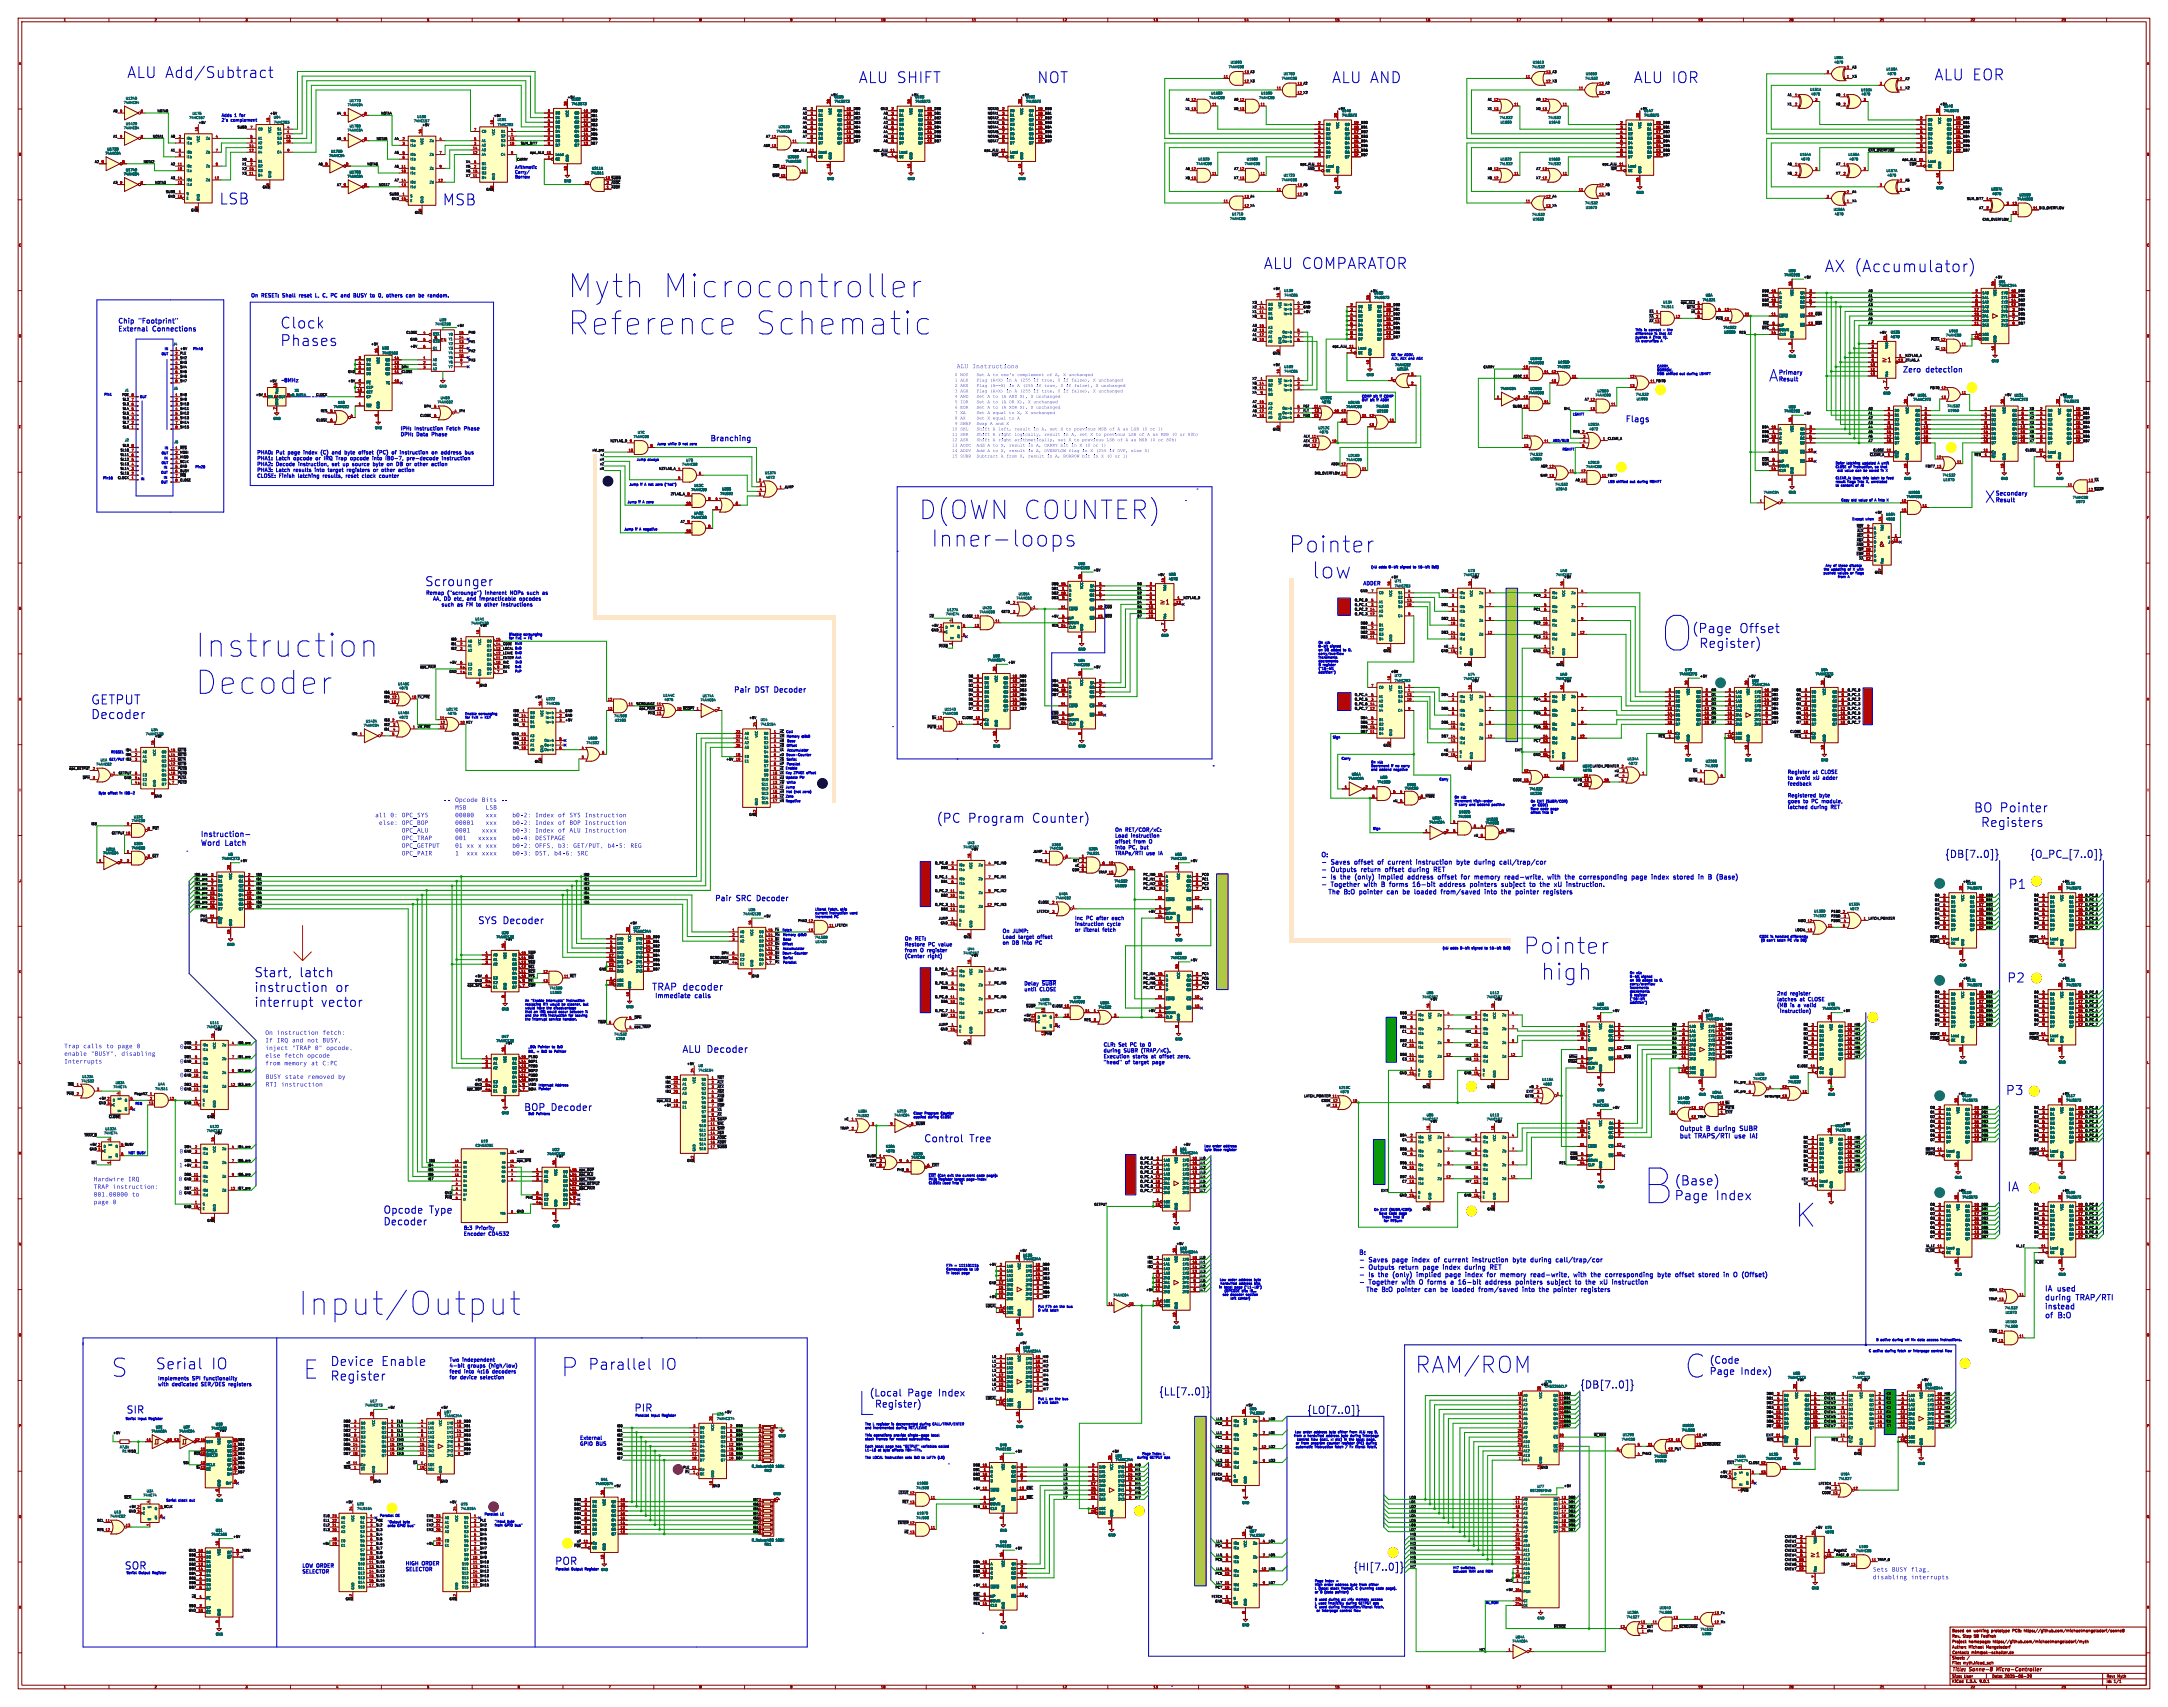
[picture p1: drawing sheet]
<svg xmlns="http://www.w3.org/2000/svg" width="1194mm" height="940mm" viewBox="0 0 1194 940" stroke-linecap="round" stroke-linejoin="round" font-family="sans-serif">
<defs><g id="words">
<text font-size="35.4" fill="#0000c2" x="153" y="530">þÿ!“</text>
<g font-size="26.5" fill="#0000c2">
<text x="913" y="360">O</text>
<text x="903" y="664">B</text>
</g>
<g font-size="17.7" fill="#0000c2">
<text x="312" y="165">Myth Microcontroller</text>
<text x="312" y="185">Reference</text>
<text x="413" y="185">Schematic</text>
<text x="107" y="363">Instruction</text>
<text x="107" y="383">Decoder</text>
<text x="988" y="677">K</text>
<text x="164" y="725">Input/Output</text>
<text x="927" y="760">C</text>
<text x="471" y="780">L</text>
</g>
<text font-size="14.2" fill="#0000c2" x="506" y="287">D(OWN COUNTER)</text>
<g font-size="13.9" fill="#0000c2">
<text x="61" y="759">S</text>
<text x="167" y="760">E</text>
<text x="309" y="759">P</text>
</g>
<g font-size="12.4" fill="#0000c2">
<text x="513" y="302">Inner-loops</text>
<text x="710" y="305">Pointer</text>
<text x="723" y="319">low</text>
<text x="840" y="526">Pointer</text>
<text x="849" y="540">high</text>
<text x="779" y="757">RAM/ROM</text>
</g>
<g font-size="8.8" fill="#0000c2">
<text x="1005" y="150">AX (Accumulator)</text>
<text x="974" y="211">A</text>
<text x="1093" y="277">X</text>
</g>
<g font-size="8.4" fill="#0000c2">
<text x="70" y="43">ALU Add/Subtract</text>
<text x="473" y="46">ALU SHIFT</text>
<text x="571" y="46">NOT</text>
<text x="733" y="46">ALU AND</text>
<text x="899" y="46">ALU IOR</text>
<text x="1065" y="45">ALU EOR</text>
<text x="121" y="113">LSB</text>
<text x="244" y="114">MSB</text>
<text x="696" y="149">ALU COMPARATOR</text>
<text x="154" y="181">Clock</text>
<text x="154" y="191">Phases</text>
<text x="86" y="754">Serial</text>
<text x="115" y="754">IO</text>
<text x="324" y="755">Parallel</text>
<text x="363" y="755">IO</text>
</g>
<g font-size="7.1" fill="#0000c2">
<text x="932" y="349">(Page</text>
<text x="957" y="349">Offset</text>
<text x="935" y="357">Register)</text>
<text x="140" y="538">Start,</text>
<text x="164" y="538">latch</text>
<text x="140" y="547">instruction</text>
<text x="184" y="547">or</text>
<text x="140" y="555">interrupt</text>
<text x="176" y="555">vector</text>
<text x="922" y="653">(Base)</text>
<text x="922" y="661">Page</text>
<text x="944" y="661">Index</text>
</g>
<g font-size="7" fill="#0000c2">
<text x="234" y="323">Scrounger</text>
<text x="50" y="388">GETPUT</text>
<text x="50" y="396">Decoder</text>
<text x="1087" y="448">BO Pointer</text>
<text x="516" y="453">(PC Program</text>
<text x="567" y="453">Counter)</text>
<text x="1090" y="456">Registers</text>
<text x="1106" y="490">P1</text>
<text x="1105" y="541">P2</text>
<text x="1104" y="603">P3</text>
<text x="1105" y="656">IA</text>
<text x="182" y="752">Device</text>
<text x="209" y="752">Enable</text>
<text x="182" y="760">Register</text>
</g>
<g font-size="5.6" fill="#000084">
<text x="1071" y="473">{DB[7..0]}</text>
<text x="1118" y="473">{O_PC_[7..0]}</text>
<text x="870" y="765">{DB[7..0]}</text>
<text x="639" y="769">{LL[7..0]}</text>
<text x="720" y="779">{LO[7..0]}</text>
<text x="746" y="865">{HI[7..0]}</text>
</g>
<g font-size="5.6" fill="#0000c2">
<text x="509" y="629">Control</text>
<text x="533" y="629">Tree</text>
<text x="211" y="668">Opcode</text>
<text x="236" y="668">Type</text>
<text x="211" y="675">Decoder</text>
<text x="70" y="779">SIR</text>
<text x="349" y="777">PIR</text>
<text x="306" y="862">POR</text>
<text x="69" y="864">SOR</text>
</g>
<g font-size="5.3" fill="#0000c2">
<text x="263" y="509">SYS Decoder</text>
<text x="359" y="546">TRAP decoder</text>
<text x="376" y="580">ALU Decoder</text>
<text x="289" y="612">BOP Decoder</text>
<text x="941" y="751">(Code</text>
<text x="941" y="757">Page</text>
<text x="958" y="757">Index)</text>
<text x="479" y="769">(Local</text>
<text x="499" y="769">Page</text>
<text x="516" y="769">Index</text>
<text x="481" y="775">Register)</text>
</g>
<text font-size="4.6" fill="#0000c2" x="895" y="233">Flags</text>
<g font-size="4.2" fill="#0000c2">
<text x="1048" y="205">Zero</text>
<text x="1060" y="205">detection</text>
<text x="391" y="243">Branching</text>
<text x="404" y="382">Pair</text>
<text x="415" y="382">DST Decoder</text>
<text x="110" y="461">Instruction-</text>
<text x="110" y="466">Word Latch</text>
<text x="394" y="496">Pair</text>
<text x="405" y="496">SRC Decoder</text>
<text x="1126" y="711">IA used</text>
<text x="1126" y="716">during</text>
<text x="1143" y="716">TRAP/RTI</text>
<text x="1126" y="721">instead</text>
<text x="1126" y="726">of</text>
<text x="1133" y="726">B:O</text>
</g>
<g font-size="3.8" fill="#0000c2">
<text x="65" y="178">Chip</text>
<text x="76" y="178">&quot;Footprint&quot;</text>
<text x="65" y="183">External</text>
<text x="83" y="183">Connections</text>
</g>
<g font-size="3.5" fill="#0000c2">
<text x="527" y="203">ALU Instructions</text>
<text x="251" y="442">Opcode</text>
<text x="265" y="442">Bits</text>
<text x="251" y="446">MSB</text>
<text x="267" y="446">LSB</text>
<text x="207" y="450">all</text>
<text x="209" y="455">else:</text>
<text x="215" y="450">0:</text>
<text x="221" y="450">OPC_SYS</text>
<text x="221" y="455">OPC_BOP</text>
<text x="251" y="450">00000</text>
<text x="251" y="455">00001</text>
<text x="267" y="450">xxx</text>
<text x="267" y="455">xxx</text>
<text x="282" y="450">b0-2:</text>
<text x="282" y="455">b0-2:</text>
<text x="295" y="450">Index</text>
<text x="295" y="455">Index</text>
<text x="307" y="450">of</text>
<text x="307" y="455">of</text>
<text x="314" y="450">SYS Instruction</text>
<text x="314" y="455">BOP Instruction</text>
<text x="221" y="459">OPC_ALU</text>
<text x="251" y="459">0001</text>
<text x="265" y="459">xxxx</text>
<text x="282" y="459">b0-3:</text>
<text x="295" y="459">Index</text>
<text x="307" y="459">of</text>
<text x="314" y="459">ALU Instruction</text>
<text x="221" y="463">OPC_TRAP</text>
<text x="221" y="467">OPC_GETPUT</text>
<text x="251" y="463">001</text>
<text x="251" y="467">01 xx</text>
<text x="263" y="463">xxxxx</text>
<text x="263" y="467">x</text>
<text x="267" y="467">xxx</text>
<text x="282" y="463">b0-4:</text>
<text x="282" y="467">b0-2:</text>
<text x="295" y="463">DESTPAGE</text>
<text x="295" y="467">OFFS, b3:</text>
<text x="316" y="467">GET/PUT,</text>
<text x="334" y="467">b4-5:</text>
<text x="347" y="467">REG</text>
<text x="221" y="471">OPC_PAIR</text>
<text x="251" y="471">1</text>
<text x="257" y="471">xxx</text>
<text x="265" y="471">xxxx</text>
<text x="282" y="471">b0-3:</text>
<text x="295" y="471">DST,</text>
<text x="305" y="471">b4-6:</text>
<text x="318" y="471">SRC</text>
<text x="727" y="472">O:</text>
<text x="732" y="476">Saves</text>
<text x="745" y="476">offset</text>
<text x="758" y="476">of</text>
<text x="764" y="476">current</text>
<text x="779" y="476">instruction</text>
<text x="801" y="476">byte</text>
<text x="811" y="476">during</text>
<text x="825" y="476">call/trap/cor</text>
<text x="732" y="480">Outputs</text>
<text x="732" y="484">Is the</text>
<text x="745" y="484">(only)</text>
<text x="749" y="480">return</text>
<text x="759" y="484">implied</text>
<text x="762" y="480">offset</text>
<text x="774" y="484">address</text>
<text x="775" y="480">during</text>
<text x="789" y="480">RET</text>
<text x="791" y="484">offset</text>
<text x="804" y="484">for</text>
<text x="811" y="484">memory</text>
<text x="828" y="484">read-write,</text>
<text x="851" y="484">with</text>
<text x="861" y="484">the</text>
<text x="869" y="484">corresponding</text>
<text x="897" y="484">page</text>
<text x="908" y="484">index</text>
<text x="920" y="484">stored</text>
<text x="934" y="484">in</text>
<text x="939" y="484">B (Base)</text>
<text x="732" y="488">Together</text>
<text x="751" y="488">with</text>
<text x="760" y="488">B forms</text>
<text x="777" y="488">16-bit</text>
<text x="792" y="488">address</text>
<text x="809" y="488">pointers</text>
<text x="826" y="488">subject</text>
<text x="841" y="488">to</text>
<text x="847" y="488">the</text>
<text x="855" y="488">xU instruction.</text>
<text x="731" y="493">The B:O pointer</text>
<text x="763" y="493">can</text>
<text x="772" y="493">be loaded</text>
<text x="793" y="493">from/saved</text>
<text x="817" y="493">into</text>
<text x="826" y="493">the</text>
<text x="834" y="493">pointer</text>
<text x="849" y="493">registers</text>
<text x="361" y="550">Immediate</text>
<text x="382" y="550">calls</text>
<text x="146" y="570">On instruction</text>
<text x="152" y="574">IRQ and</text>
<text x="169" y="574">not</text>
<text x="178" y="574">BUSY,</text>
<text x="178" y="570">fetch:</text>
<text x="35" y="578">Trap</text>
<text x="35" y="582">enable</text>
<text x="46" y="578">calls</text>
<text x="50" y="582">&quot;BUSY&quot;,</text>
<text x="58" y="578">to</text>
<text x="65" y="578">page</text>
<text x="67" y="582">disabling</text>
<text x="75" y="578">0</text>
<text x="99" y="578">0</text>
<text x="146" y="579">inject</text>
<text x="161" y="579">&quot;TRAP 0&quot;</text>
<text x="180" y="579">opcode,</text>
<text x="35" y="586">Interrupts</text>
<text x="99" y="586">0</text>
<text x="146" y="583">else</text>
<text x="146" y="587">from</text>
<text x="157" y="583">fetch</text>
<text x="157" y="587">memory at</text>
<text x="169" y="583">opcode</text>
<text x="178" y="587">C:PC</text>
<text x="99" y="594">0</text>
<text x="146" y="594">BUSY state</text>
<text x="146" y="599">RTI</text>
<text x="155" y="599">instruction</text>
<text x="169" y="594">removed</text>
<text x="186" y="594">by</text>
<text x="99" y="601">0</text>
<text x="925" y="623">Output</text>
<text x="939" y="623">B during</text>
<text x="957" y="623">SUBR</text>
<text x="925" y="627">but</text>
<text x="933" y="627">TRAPS/RTI</text>
<text x="955" y="627">use</text>
<text x="963" y="627">IA!</text>
<text x="99" y="635">0</text>
<text x="99" y="643">1</text>
<text x="52" y="651">Hardwire</text>
<text x="70" y="651">IRQ</text>
<text x="98" y="651">0</text>
<text x="52" y="655">TRAP instruction:</text>
<text x="52" y="659">001.00000</text>
<text x="73" y="659">to</text>
<text x="98" y="658">0</text>
<text x="52" y="663">page</text>
<text x="62" y="663">0</text>
<text x="748" y="691">B:</text>
<text x="753" y="695">Saves</text>
<text x="766" y="695">page</text>
<text x="777" y="695">index</text>
<text x="789" y="695">of</text>
<text x="795" y="695">current</text>
<text x="810" y="695">instruction</text>
<text x="832" y="695">byte</text>
<text x="842" y="695">during</text>
<text x="856" y="695">call/trap/cor</text>
<text x="753" y="699">Outputs</text>
<text x="770" y="699">return</text>
<text x="783" y="699">page</text>
<text x="794" y="699">index</text>
<text x="806" y="699">during</text>
<text x="820" y="699">RET</text>
<text x="753" y="703">Is the</text>
<text x="753" y="707">Together</text>
<text x="766" y="703">(only)</text>
<text x="771" y="707">with</text>
<text x="779" y="703">implied</text>
<text x="781" y="707">O forms</text>
<text x="795" y="703">page</text>
<text x="798" y="707">a 16-bit</text>
<text x="806" y="703">index</text>
<text x="817" y="707">address</text>
<text x="818" y="703">for</text>
<text x="825" y="703">memory</text>
<text x="834" y="707">pointers</text>
<text x="842" y="703">read-write,</text>
<text x="851" y="707">subject</text>
<text x="866" y="703">with</text>
<text x="867" y="707">to</text>
<text x="872" y="707">the</text>
<text x="875" y="703">the</text>
<text x="880" y="707">xU instruction</text>
<text x="883" y="703">corresponding</text>
<text x="912" y="703">byte</text>
<text x="921" y="703">offset</text>
<text x="934" y="703">stored</text>
<text x="948" y="703">in</text>
<text x="953" y="703">O (Offset)</text>
<text x="752" y="711">The B:O pointer</text>
<text x="784" y="711">can</text>
<text x="792" y="711">be loaded</text>
<text x="813" y="711">from/saved</text>
<text x="837" y="711">into</text>
<text x="847" y="711">the</text>
<text x="854" y="711">pointer</text>
<text x="870" y="711">registers</text>
<text x="1031" y="866">Sets</text>
<text x="1031" y="870">disabling</text>
<text x="1042" y="866">BUSY flag,</text>
<text x="1052" y="870">interrupts</text>
</g>
<text font-size="3.5" fill="#840000" x="1035" y="301">&amp;</text>
<g font-size="3.2" fill="#0000c2">
<text x="979" y="206">Primary</text>
<text x="979" y="210">Result</text>
<text x="1099" y="273">Secondary</text>
<text x="1099" y="277">Result</text>
</g>
<g font-size="2.8" fill="#0000c2">
<text x="138" y="164">On RESET: Shall</text>
<text x="164" y="164">reset</text>
<text x="173" y="164">L, C, PC and</text>
<text x="195" y="164">BUSY to</text>
<text x="209" y="164">0,</text>
<text x="213" y="164">others</text>
<text x="224" y="164">can</text>
<text x="231" y="164">be</text>
<text x="236" y="164">random.</text>
<text x="155" y="211">~8MHz</text>
<text x="220" y="237">IPH:</text>
<text x="228" y="237">Instruction</text>
<text x="246" y="237">Fetch</text>
<text x="255" y="237">Phase</text>
<text x="220" y="240">DPH:</text>
<text x="229" y="240">Data</text>
<text x="237" y="240">Phase</text>
<text x="141" y="250">PHA0:</text>
<text x="152" y="250">Put</text>
<text x="158" y="250">page</text>
<text x="167" y="250">index</text>
<text x="176" y="250">(C)</text>
<text x="183" y="250">and</text>
<text x="190" y="250">byte</text>
<text x="197" y="250">offset</text>
<text x="208" y="250">(PC)</text>
<text x="216" y="250">of</text>
<text x="220" y="250">instruction</text>
<text x="238" y="250">on</text>
<text x="243" y="250">address</text>
<text x="256" y="250">bus</text>
<text x="141" y="253">PHA1:</text>
<text x="141" y="257">PHA2:</text>
<text x="152" y="253">Latch</text>
<text x="152" y="257">Decode</text>
<text x="161" y="253">opcode</text>
<text x="164" y="257">instruction,</text>
<text x="174" y="253">or</text>
<text x="178" y="253">IRQ Trap</text>
<text x="183" y="257">set</text>
<text x="189" y="257">up</text>
<text x="193" y="253">opcode</text>
<text x="194" y="257">source</text>
<text x="205" y="253">into</text>
<text x="205" y="257">byte</text>
<text x="212" y="253">IB0-7,</text>
<text x="213" y="257">on</text>
<text x="218" y="257">DB or</text>
<text x="224" y="253">pre-decode</text>
<text x="229" y="257">other</text>
<text x="238" y="257">action</text>
<text x="244" y="253">instruction</text>
<text x="141" y="260">PHA3:</text>
<text x="141" y="263">CLOSE: Finish</text>
<text x="152" y="260">Latch</text>
<text x="161" y="260">results</text>
<text x="164" y="263">latching</text>
<text x="173" y="260">into</text>
<text x="178" y="263">results,</text>
<text x="180" y="260">target</text>
<text x="190" y="263">reset</text>
<text x="191" y="260">registers</text>
<text x="199" y="263">clock</text>
<text x="206" y="260">or</text>
<text x="209" y="263">counter</text>
<text x="210" y="260">other</text>
<text x="219" y="260">action</text>
<text x="751" y="322">ADDER</text>
<text x="235" y="328">Remap</text>
<text x="246" y="328">(&quot;scrounge&quot;)</text>
<text x="267" y="328">inherent</text>
<text x="281" y="328">NOPs</text>
<text x="290" y="328">such</text>
<text x="299" y="328">as</text>
<text x="238" y="331">AA, DD etc,</text>
<text x="243" y="334">such</text>
<text x="252" y="334">as</text>
<text x="257" y="334">FM to</text>
<text x="257" y="331">and</text>
<text x="264" y="331">impracticable</text>
<text x="267" y="334">other</text>
<text x="276" y="334">instructions</text>
<text x="286" y="331">opcodes</text>
<text x="984" y="426">Register</text>
<text x="984" y="429">to</text>
<text x="989" y="429">avoid</text>
<text x="998" y="426">at</text>
<text x="998" y="429">xU adder</text>
<text x="1003" y="426">CLOSE</text>
<text x="984" y="433">feedback</text>
<text x="984" y="439">Registered</text>
<text x="984" y="442">goes</text>
<text x="993" y="442">to</text>
<text x="997" y="442">PC module,</text>
<text x="1002" y="439">byte</text>
<text x="984" y="446">latched</text>
<text x="997" y="446">during</text>
<text x="1008" y="446">RET</text>
<text x="614" y="458">On RET/COR/xC:</text>
<text x="614" y="461">Load</text>
<text x="623" y="461">instruction</text>
<text x="614" y="464">offset</text>
<text x="614" y="468">into</text>
<text x="621" y="468">PC, but</text>
<text x="624" y="464">from</text>
<text x="633" y="464">O</text>
<text x="614" y="471">TRAPs/RTI</text>
<text x="631" y="471">use</text>
<text x="638" y="471">IA</text>
<text x="592" y="507">Inc</text>
<text x="592" y="510">instruction</text>
<text x="598" y="507">PC after</text>
<text x="609" y="510">cycle</text>
<text x="612" y="507">each</text>
<text x="552" y="514">On JUMP:</text>
<text x="592" y="513">or</text>
<text x="596" y="513">literal</text>
<text x="607" y="513">fetch</text>
<text x="498" y="518">On RET:</text>
<text x="498" y="521">Restore</text>
<text x="511" y="521">PC value</text>
<text x="552" y="517">Load</text>
<text x="552" y="520">on</text>
<text x="557" y="520">DB into</text>
<text x="561" y="517">target</text>
<text x="570" y="520">PC</text>
<text x="571" y="517">offset</text>
<text x="498" y="524">from</text>
<text x="498" y="528">(Center</text>
<text x="507" y="524">O register</text>
<text x="511" y="528">right)</text>
<text x="564" y="543">Delay</text>
<text x="564" y="546">until</text>
<text x="572" y="546">CLOSE</text>
<text x="574" y="543">~{SUBR}</text>
<text x="978" y="548">2nd</text>
<text x="978" y="551">latches</text>
<text x="986" y="548">register</text>
<text x="991" y="551">at</text>
<text x="995" y="551">CLOSE</text>
<text x="978" y="555">(MB</text>
<text x="980" y="558">instruction)</text>
<text x="986" y="555">is</text>
<text x="990" y="555">a valid</text>
<text x="608" y="576">CLR: Set</text>
<text x="608" y="580">during</text>
<text x="619" y="580">SUBR (TRAP/xC).</text>
<text x="622" y="576">PC to</text>
<text x="632" y="576">0</text>
<text x="608" y="583">Execution</text>
<text x="608" y="586">&quot;head&quot;</text>
<text x="619" y="586">of</text>
<text x="624" y="583">starts</text>
<text x="624" y="586">target</text>
<text x="634" y="583">at</text>
<text x="634" y="586">page</text>
<text x="638" y="583">offset</text>
<text x="648" y="583">zero,</text>
<text x="255" y="677">8:3</text>
<text x="262" y="677">Priority</text>
<text x="255" y="680">Encoder</text>
<text x="269" y="680">CD4532</text>
<text x="247" y="750">Two independent</text>
<text x="247" y="753">4-bit</text>
<text x="257" y="753">groups</text>
<text x="269" y="753">(high/low)</text>
<text x="87" y="760">Implements</text>
<text x="106" y="760">SPI functionality</text>
<text x="247" y="756">feed</text>
<text x="247" y="759">for</text>
<text x="253" y="759">device</text>
<text x="255" y="756">into</text>
<text x="263" y="756">4:16</text>
<text x="264" y="759">selection</text>
<text x="271" y="756">decoders</text>
<text x="87" y="763">with</text>
<text x="94" y="763">dedicated</text>
<text x="111" y="763">SER/DES</text>
<text x="126" y="763">registers</text>
<text x="319" y="793">External</text>
<text x="319" y="796">GPIO BUS</text>
<text x="166" y="863">LOW ORDER</text>
<text x="223" y="862">HIGH ORDER</text>
<text x="166" y="866">SELECTOR</text>
<text x="223" y="865">SELECTOR</text>
</g>
<g font-size="2.8" fill="#840000">
<text x="1075" y="921">Title:</text>
<text x="1084" y="921">Sonne-8</text>
<text x="1100" y="921">Micro-Controller</text>
</g>
<g font-size="2.5" fill="#0000c2">
<text x="526" y="208">0 NOT</text>
<text x="538" y="208">Set</text>
<text x="544" y="208">A to</text>
<text x="551" y="208">one's</text>
<text x="560" y="208">complement</text>
<text x="576" y="208">of</text>
<text x="581" y="208">A,</text>
<text x="585" y="208">X unchanged</text>
<text x="526" y="211">1 ALX</text>
<text x="526" y="214">2 AEX</text>
<text x="538" y="211">Flag</text>
<text x="538" y="214">Flag</text>
<text x="545" y="211">(A&lt;X)</text>
<text x="545" y="214">(A==X)</text>
<text x="554" y="211">in</text>
<text x="556" y="214">in</text>
<text x="559" y="211">A (255</text>
<text x="560" y="214">A (255</text>
<text x="569" y="211">if</text>
<text x="571" y="214">if</text>
<text x="573" y="211">true,</text>
<text x="575" y="214">true,</text>
<text x="582" y="211">0 if</text>
<text x="584" y="214">0 if</text>
<text x="590" y="211">false),</text>
<text x="591" y="214">false),</text>
<text x="602" y="211">X unchanged</text>
<text x="603" y="214">X unchanged</text>
<text x="526" y="217">3 AGX</text>
<text x="526" y="220">4 AND</text>
<text x="538" y="217">Flag</text>
<text x="538" y="220">Set</text>
<text x="544" y="220">A to</text>
<text x="545" y="217">(A&gt;X)</text>
<text x="551" y="220">(A</text>
<text x="554" y="217">in</text>
<text x="556" y="220">AND X),</text>
<text x="559" y="217">A (255</text>
<text x="568" y="220">X unchanged</text>
<text x="569" y="217">if</text>
<text x="573" y="217">true,</text>
<text x="582" y="217">0 if</text>
<text x="590" y="217">false),</text>
<text x="602" y="217">X unchanged</text>
<text x="526" y="223">5 IOR</text>
<text x="526" y="226">6 EOR</text>
<text x="538" y="223">Set</text>
<text x="538" y="226">Set</text>
<text x="544" y="223">A to</text>
<text x="544" y="226">A to</text>
<text x="551" y="223">(A</text>
<text x="551" y="226">(A</text>
<text x="556" y="223">OR X),</text>
<text x="556" y="226">XOR X),</text>
<text x="566" y="223">X unchanged</text>
<text x="568" y="226">X unchanged</text>
<text x="526" y="229">7 XA</text>
<text x="526" y="232">8 AX</text>
<text x="538" y="229">Set</text>
<text x="538" y="232">Set</text>
<text x="544" y="229">A equal</text>
<text x="544" y="232">X equal</text>
<text x="556" y="229">to</text>
<text x="556" y="232">to</text>
<text x="560" y="229">X,</text>
<text x="560" y="232">A</text>
<text x="565" y="229">X unchanged</text>
<text x="524" y="238">10 SHL</text>
<text x="526" y="235">9 SWAP Swap A and</text>
<text x="538" y="238">Shift</text>
<text x="547" y="238">A left,</text>
<text x="554" y="235">X</text>
<text x="559" y="238">result</text>
<text x="569" y="238">in</text>
<text x="573" y="238">A,</text>
<text x="578" y="238">set</text>
<text x="584" y="238">X to</text>
<text x="591" y="238">previous</text>
<text x="605" y="238">MSB of</text>
<text x="615" y="238">A as</text>
<text x="623" y="238">LSB (0</text>
<text x="633" y="238">or</text>
<text x="638" y="238">1)</text>
<text x="524" y="241">11 SHR</text>
<text x="524" y="244">12 ASR</text>
<text x="538" y="241">Shift</text>
<text x="538" y="244">Shift</text>
<text x="547" y="241">A right</text>
<text x="547" y="244">A right</text>
<text x="559" y="241">logically,</text>
<text x="559" y="244">arithmetically,</text>
<text x="575" y="241">result</text>
<text x="582" y="244">set</text>
<text x="585" y="241">in</text>
<text x="588" y="244">X to</text>
<text x="590" y="241">A,</text>
<text x="594" y="241">set</text>
<text x="596" y="244">previous</text>
<text x="600" y="241">X to</text>
<text x="608" y="241">previous</text>
<text x="609" y="244">LSB of</text>
<text x="620" y="244">A as</text>
<text x="621" y="241">LSB of</text>
<text x="627" y="244">MSB (0</text>
<text x="632" y="241">A as</text>
<text x="638" y="244">or</text>
<text x="639" y="241">MSB (0</text>
<text x="642" y="244">80h)</text>
<text x="650" y="241">or</text>
<text x="654" y="241">80h)</text>
<text x="524" y="247">13 ADDC</text>
<text x="524" y="250">14 ADDV</text>
<text x="538" y="247">Add A to</text>
<text x="538" y="250">Add A to</text>
<text x="551" y="247">X,</text>
<text x="551" y="250">X,</text>
<text x="556" y="247">result</text>
<text x="556" y="250">result</text>
<text x="566" y="247">in</text>
<text x="566" y="250">in</text>
<text x="571" y="247">A,</text>
<text x="571" y="250">A,</text>
<text x="575" y="247">CARRYbit</text>
<text x="575" y="250">OVERFLOWflag</text>
<text x="590" y="247">in</text>
<text x="594" y="247">X (0</text>
<text x="596" y="250">in</text>
<text x="600" y="250">X (255</text>
<text x="602" y="247">or</text>
<text x="606" y="247">1)</text>
<text x="611" y="250">if</text>
<text x="615" y="250">OVF, else</text>
<text x="630" y="250">0)</text>
<text x="524" y="253">15 SUBB</text>
<text x="538" y="253">Subtract</text>
<text x="551" y="253">A from</text>
<text x="562" y="253">X,</text>
<text x="566" y="253">result</text>
<text x="576" y="253">in</text>
<text x="581" y="253">A,</text>
<text x="585" y="253">BORROWbit</text>
<text x="602" y="253">in</text>
<text x="606" y="253">X (0</text>
<text x="614" y="253">or</text>
<text x="618" y="253">1)</text>
</g>
<g font-size="2.3" fill="#0000c2">
<text x="122" y="64">Adds</text>
<text x="129" y="64">1</text>
<text x="132" y="64">for</text>
<text x="122" y="67">2's</text>
<text x="127" y="67">complement</text>
<text x="283" y="93">Arithmetic</text>
<text x="283" y="96">Carry/</text>
<text x="283" y="98">Borrow</text>
</g>
<text font-size="2.1" fill="#006464" x="239" y="187">&amp;</text>
<g font-size="2.1" fill="#840000">
<text x="243" y="188">EN</text>
<text x="1075" y="899">Based</text>
<text x="1083" y="899">on</text>
<text x="1087" y="899">working</text>
<text x="1097" y="899">prototype</text>
<text x="1108" y="899">PCB:</text>
<text x="1115" y="899">https://github.com/michaelmangelsdorf/sonne8</text>
<text x="1075" y="905">Project</text>
<text x="1075" y="902">Rev.</text>
<text x="1081" y="902">Step</text>
<text x="1084" y="905">homepage:</text>
<text x="1087" y="902">58</text>
<text x="1091" y="902">Fedfroh</text>
<text x="1097" y="905">https://github.com/michaelmangelsdorf/myth</text>
<text x="1075" y="911">Contact:</text>
<text x="1075" y="908">Author:</text>
<text x="1084" y="908">Michael</text>
<text x="1086" y="911">mim@ok-schalter.de</text>
<text x="1094" y="908">Mangelsdorf</text>
<text x="1075" y="916">File:</text>
<text x="1075" y="914">Sheet:</text>
<text x="1081" y="916">myth.kicad_sch</text>
<text x="1075" y="924">Size:</text>
<text x="1081" y="924">User</text>
<text x="1097" y="924">Date:</text>
<text x="1104" y="924">2025-06-29</text>
<text x="1075" y="927">KiCad</text>
<text x="1083" y="927">E.D.A.</text>
<text x="1090" y="927">9.0.1</text>
<text x="1160" y="924">Rev:</text>
<text x="1160" y="927">Id:</text>
<text x="1164" y="927">1/1</text>
<text x="1166" y="924">Myth</text>
</g>
<g font-size="1.8" fill="#840000">
<text x="35" y="12">1</text>
<text x="85" y="12">2</text>
<text x="135" y="12">3</text>
<text x="185" y="12">4</text>
<text x="235" y="12">5</text>
<text x="285" y="12">6</text>
<text x="335" y="12">7</text>
<text x="385" y="12">8</text>
<text x="435" y="12">9</text>
<text x="485" y="12">10</text>
<text x="535" y="12">11</text>
<text x="585" y="12">12</text>
<text x="635" y="12">13</text>
<text x="685" y="12">14</text>
<text x="735" y="12">15</text>
<text x="785" y="12">16</text>
<text x="835" y="12">17</text>
<text x="885" y="12">18</text>
<text x="935" y="12">19</text>
<text x="985" y="12">20</text>
<text x="1035" y="12">21</text>
<text x="1085" y="12">22</text>
<text x="1135" y="12">23</text>
<text x="10" y="36">A</text>
<text x="1182" y="36">A</text>
<text x="10" y="86">B</text>
<text x="1182" y="86">B</text>
<text x="10" y="136">C</text>
<text x="1182" y="136">C</text>
<text x="10" y="186">D</text>
<text x="1182" y="186">D</text>
<text x="10" y="236">E</text>
<text x="1182" y="236">E</text>
<text x="10" y="286">F</text>
<text x="1182" y="286">F</text>
<text x="10" y="336">G</text>
<text x="1182" y="336">G</text>
<text x="10" y="386">H</text>
<text x="1182" y="386">H</text>
<text x="11" y="436">I</text>
<text x="1182" y="436">I</text>
<text x="10" y="486">J</text>
<text x="1182" y="486">J</text>
<text x="10" y="536">K</text>
<text x="1182" y="536">K</text>
<text x="10" y="586">L</text>
<text x="1182" y="586">L</text>
<text x="10" y="636">M</text>
<text x="1182" y="636">M</text>
<text x="10" y="686">N</text>
<text x="1182" y="686">N</text>
<text x="10" y="736">O</text>
<text x="1182" y="736">O</text>
<text x="10" y="786">P</text>
<text x="1182" y="786">P</text>
<text x="128" y="793">15 DB0</text>
<text x="107" y="801">~{RES}</text>
<text x="129" y="799">2 DB2</text>
<text x="129" y="804">4 DB4</text>
<text x="10" y="836">Q</text>
<text x="1182" y="836">Q</text>
<text x="10" y="886">R</text>
<text x="1182" y="886">R</text>
<text x="35" y="930">1</text>
<text x="85" y="930">2</text>
<text x="135" y="930">3</text>
<text x="185" y="930">4</text>
<text x="235" y="930">5</text>
<text x="285" y="930">6</text>
<text x="335" y="930">7</text>
<text x="385" y="930">8</text>
<text x="435" y="930">9</text>
<text x="485" y="930">10</text>
<text x="535" y="930">11</text>
<text x="585" y="930">12</text>
<text x="635" y="930">13</text>
<text x="685" y="930">14</text>
<text x="735" y="930">15</text>
<text x="785" y="930">16</text>
<text x="835" y="930">17</text>
<text x="885" y="930">18</text>
<text x="935" y="930">19</text>
<text x="985" y="930">20</text>
<text x="1035" y="930">21</text>
<text x="1085" y="930">22</text>
<text x="1135" y="930">23</text>
</g>
<g font-size="1.8" fill="#006464">
<text x="678" y="35">U169D</text>
<text x="844" y="35">U161D</text>
<text x="1010" y="33">U98A</text>
<text x="1010" y="35">4070</text>
<text x="676" y="38">74AHC08</text>
<text x="707" y="42">U170D</text>
<text x="843" y="38">74LS32</text>
<text x="873" y="42">U165D</text>
<text x="1039" y="39">U150A</text>
<text x="1039" y="42">4070</text>
<text x="706" y="44">74AHC08</text>
<text x="873" y="44">74LS32</text>
<text x="667" y="52">U168D</text>
<text x="694" y="52">U159D</text>
<text x="997" y="50">U151A</text>
<text x="997" y="53">4070</text>
<text x="1025" y="50">U153A</text>
<text x="1025" y="53">4070</text>
<text x="68" y="57">74AHC04</text>
<text x="69" y="55">U124D</text>
<text x="191" y="59">74AHC04</text>
<text x="192" y="56">U177D</text>
<text x="315" y="58">74LS573</text>
<text x="315" y="55">U182</text>
<text x="459" y="57">74LS573</text>
<text x="459" y="54">U185</text>
<text x="504" y="57">74LS573</text>
<text x="504" y="54">U193</text>
<text x="565" y="57">74LS573</text>
<text x="565" y="54">U192</text>
<text x="666" y="55">74AHC08</text>
<text x="693" y="55">74AHC08</text>
<text x="1070" y="59">U149</text>
<text x="104" y="66">74HC157</text>
<text x="106" y="63">U175</text>
<text x="151" y="65">U94</text>
<text x="230" y="65">U180</text>
<text x="306" y="63">D0</text>
<text x="306" y="66">D1</text>
<text x="313" y="65" transform="rotate(-90 313 65)">VCC</text>
<text x="316" y="63">Q0</text>
<text x="316" y="66">Q1</text>
<text x="451" y="62">D0</text>
<text x="451" y="64">D1</text>
<text x="458" y="63" transform="rotate(-90 458 63)">VCC</text>
<text x="461" y="62">Q0</text>
<text x="461" y="64">Q1</text>
<text x="495" y="62">D0</text>
<text x="495" y="64">D1</text>
<text x="503" y="63" transform="rotate(-90 503 63)">VCC</text>
<text x="506" y="62">Q0</text>
<text x="506" y="64">Q1</text>
<text x="556" y="62">D0</text>
<text x="556" y="64">D1</text>
<text x="563" y="63" transform="rotate(-90 563 63)">VCC</text>
<text x="566" y="62">Q0</text>
<text x="566" y="64">Q1</text>
<text x="739" y="64">74LS573</text>
<text x="739" y="62">U148</text>
<text x="826" y="66">74LS32</text>
<text x="852" y="66">74LS32</text>
<text x="905" y="64">74LS573</text>
<text x="905" y="62">U147</text>
<text x="1070" y="62">74LS573</text>
<text x="68" y="71">74AHC04</text>
<text x="69" y="69">U142D</text>
<text x="142" y="72">C0</text>
<text x="151" y="68">74HC283</text>
<text x="153" y="72">S1</text>
<text x="192" y="70">U178D</text>
<text x="228" y="67">74HC157</text>
<text x="274" y="67">U181</text>
<text x="274" y="70">74HC283</text>
<text x="306" y="68">D2</text>
<text x="306" y="71">D3</text>
<text x="316" y="68">Q2</text>
<text x="316" y="71">Q3</text>
<text x="429" y="71">U203D</text>
<text x="451" y="67">D2</text>
<text x="451" y="69">D3</text>
<text x="451" y="72">D4</text>
<text x="461" y="67">Q2</text>
<text x="461" y="69">Q3</text>
<text x="461" y="72">Q4</text>
<text x="495" y="67">D2</text>
<text x="495" y="69">D3</text>
<text x="495" y="72">D4</text>
<text x="506" y="67">Q2</text>
<text x="506" y="69">Q3</text>
<text x="506" y="72">Q4</text>
<text x="556" y="67">D2</text>
<text x="556" y="69">D3</text>
<text x="556" y="72">D4</text>
<text x="566" y="67">Q2</text>
<text x="566" y="69">Q3</text>
<text x="566" y="72">Q4</text>
<text x="730" y="69">D0</text>
<text x="730" y="72">D1</text>
<text x="737" y="71" transform="rotate(-90 737 71)">VCC</text>
<text x="740" y="69">Q0</text>
<text x="740" y="72">Q1</text>
<text x="826" y="68">U160D</text>
<text x="853" y="68">U164D</text>
<text x="896" y="69">D0</text>
<text x="896" y="72">D1</text>
<text x="904" y="71" transform="rotate(-90 904 71)">VCC</text>
<text x="907" y="69">Q0</text>
<text x="907" y="72">Q1</text>
<text x="1061" y="67">D0</text>
<text x="1061" y="69">D1</text>
<text x="1061" y="72">D2</text>
<text x="1069" y="68" transform="rotate(-90 1069 68)">VCC</text>
<text x="1072" y="67">Q0</text>
<text x="1072" y="69">Q1</text>
<text x="1072" y="72">Q2</text>
<text x="103" y="77">I0a</text>
<text x="113" y="77">Za</text>
<text x="142" y="77">A1</text>
<text x="149" y="73" transform="rotate(-90 149 73)">VCC</text>
<text x="153" y="75">S2</text>
<text x="153" y="77">S3</text>
<text x="191" y="73">74AHC04</text>
<text x="265" y="73">C0</text>
<text x="273" y="75" transform="rotate(-90 273 75)">VCC</text>
<text x="276" y="73">S1</text>
<text x="276" y="76">S2</text>
<text x="306" y="73">D4</text>
<text x="306" y="76">D5</text>
<text x="316" y="73">Q4</text>
<text x="316" y="76">Q5</text>
<text x="427" y="73">74AHC08</text>
<text x="451" y="75">D5</text>
<text x="451" y="77">D6</text>
<text x="461" y="75">Q5</text>
<text x="461" y="77">Q6</text>
<text x="495" y="75">D5</text>
<text x="495" y="77">D6</text>
<text x="506" y="75">Q5</text>
<text x="506" y="77">Q6</text>
<text x="556" y="75">D5</text>
<text x="556" y="77">D6</text>
<text x="566" y="75">Q5</text>
<text x="566" y="77">Q6</text>
<text x="730" y="75">D2</text>
<text x="730" y="77">D3</text>
<text x="740" y="75">Q2</text>
<text x="740" y="77">Q3</text>
<text x="896" y="75">D2</text>
<text x="896" y="77">D3</text>
<text x="907" y="75">Q2</text>
<text x="907" y="77">Q3</text>
<text x="1061" y="75">D3</text>
<text x="1061" y="77">D4</text>
<text x="1072" y="75">Q3</text>
<text x="1072" y="77">Q4</text>
<text x="59" y="83">U173D</text>
<text x="103" y="80">I1a</text>
<text x="110" y="79" transform="rotate(-90 110 79)">VCC</text>
<text x="142" y="80">A2</text>
<text x="142" y="82">A3</text>
<text x="153" y="80">S4</text>
<text x="226" y="78">I0a</text>
<text x="226" y="81">I1a</text>
<text x="233" y="80" transform="rotate(-90 233 80)">VCC</text>
<text x="236" y="78">Za</text>
<text x="265" y="78">A1</text>
<text x="265" y="81">A2</text>
<text x="265" y="83">A3</text>
<text x="276" y="78">S3</text>
<text x="276" y="81">S4</text>
<text x="306" y="78">D6</text>
<text x="306" y="81">D7</text>
<text x="316" y="78">Q6</text>
<text x="316" y="81">Q7</text>
<text x="451" y="80">D7</text>
<text x="461" y="80">Q7</text>
<text x="495" y="80">D7</text>
<text x="506" y="80">Q7</text>
<text x="556" y="80">D7</text>
<text x="566" y="80">Q7</text>
<text x="730" y="80">D4</text>
<text x="730" y="82">D5</text>
<text x="740" y="80">Q4</text>
<text x="740" y="82">Q5</text>
<text x="896" y="80">D4</text>
<text x="896" y="82">D5</text>
<text x="907" y="80">Q4</text>
<text x="907" y="82">Q5</text>
<text x="1061" y="80">D5</text>
<text x="1061" y="82">D6</text>
<text x="1072" y="80">Q5</text>
<text x="1072" y="82">Q6</text>
<text x="58" y="85">74AHC04</text>
<text x="103" y="85">I0b</text>
<text x="103" y="87">I1b</text>
<text x="113" y="85">Zb</text>
<text x="142" y="85">A4</text>
<text x="142" y="90">B1</text>
<text x="153" y="85">C4</text>
<text x="181" y="87">74AHC04</text>
<text x="182" y="84">U176D</text>
<text x="226" y="86">I0b</text>
<text x="226" y="88">I1b</text>
<text x="236" y="86">Zb</text>
<text x="265" y="86">A4</text>
<text x="276" y="86">C4</text>
<text x="306" y="86">Load</text>
<text x="306" y="88">OE</text>
<text x="313" y="89" transform="rotate(-90 313 89)">GND</text>
<text x="433" y="90">74AHC08</text>
<text x="434" y="87">U205D</text>
<text x="451" y="85">Load</text>
<text x="451" y="87">OE</text>
<text x="458" y="88" transform="rotate(-90 458 88)">GND</text>
<text x="495" y="85">Load</text>
<text x="495" y="87">OE</text>
<text x="503" y="88" transform="rotate(-90 503 88)">GND</text>
<text x="556" y="85">Load</text>
<text x="556" y="87">OE</text>
<text x="563" y="88" transform="rotate(-90 563 88)">GND</text>
<text x="660" y="88">U152D</text>
<text x="686" y="88">U158D</text>
<text x="730" y="85">D6</text>
<text x="730" y="87">D7</text>
<text x="740" y="85">Q6</text>
<text x="740" y="87">Q7</text>
<text x="826" y="88">U162D</text>
<text x="853" y="88">U166D</text>
<text x="896" y="85">D6</text>
<text x="896" y="87">D7</text>
<text x="907" y="85">Q6</text>
<text x="907" y="87">Q7</text>
<text x="991" y="86">U154A</text>
<text x="992" y="88">4070</text>
<text x="1018" y="86">U155A</text>
<text x="1018" y="88">4070</text>
<text x="1061" y="85">D7</text>
<text x="1061" y="90">Load</text>
<text x="1072" y="85">Q7</text>
<text x="69" y="94">U174D</text>
<text x="103" y="92">I0c</text>
<text x="103" y="95">I1c</text>
<text x="113" y="92">Zc</text>
<text x="142" y="92">B2</text>
<text x="142" y="95">B3</text>
<text x="192" y="96">U179D</text>
<text x="226" y="94">I0c</text>
<text x="237" y="94">Zc</text>
<text x="265" y="91">B1</text>
<text x="265" y="94">B2</text>
<text x="326" y="94">U211A</text>
<text x="659" y="91">74AHC08</text>
<text x="685" y="91">74AHC08</text>
<text x="730" y="92">Load</text>
<text x="730" y="95">OE</text>
<text x="737" y="96" transform="rotate(-90 737 96)">GND</text>
<text x="826" y="91">74LS32</text>
<text x="852" y="91">74LS32</text>
<text x="896" y="92">Load</text>
<text x="896" y="95">OE</text>
<text x="904" y="96" transform="rotate(-90 904 96)">GND</text>
<text x="1039" y="95">U157A</text>
<text x="1061" y="92">OE</text>
<text x="1069" y="93" transform="rotate(-90 1069 93)">GND</text>
<text x="68" y="97">74AHC04</text>
<text x="103" y="100">I0d</text>
<text x="113" y="100">Zd</text>
<text x="142" y="97">B4</text>
<text x="149" y="98" transform="rotate(-90 149 98)">GND</text>
<text x="191" y="98">74AHC04</text>
<text x="226" y="96">I1c</text>
<text x="226" y="101">I0d</text>
<text x="236" y="101">Zd</text>
<text x="265" y="96">B3</text>
<text x="265" y="99">B4</text>
<text x="273" y="99" transform="rotate(-90 273 99)">GND</text>
<text x="311" y="101">GND</text>
<text x="325" y="96">74LS11</text>
<text x="455" y="99">GND</text>
<text x="500" y="99">GND</text>
<text x="561" y="99">GND</text>
<text x="706" y="100">74AHC08</text>
<text x="707" y="97">U172D</text>
<text x="1039" y="97">4070</text>
<text x="103" y="102">I1d</text>
<text x="103" y="108">S</text>
<text x="226" y="104">I1d</text>
<text x="735" y="107">GND</text>
<text x="901" y="107">GND</text>
<text x="1066" y="104">GND</text>
<text x="1096" y="105">U207A</text>
<text x="1097" y="108">4070</text>
<text x="103" y="110">E</text>
<text x="110" y="111" transform="rotate(-90 110 111)">GND</text>
<text x="226" y="109">S</text>
<text x="226" y="111">E</text>
<text x="233" y="112" transform="rotate(-90 233 112)">GND</text>
<text x="873" y="113">74LS32</text>
<text x="1111" y="110">74AHC08</text>
<text x="1112" y="108">U210D</text>
<text x="678" y="119">U171D</text>
<text x="843" y="119">74LS32</text>
<text x="873" y="115">U167D</text>
<text x="1010" y="116">U156A</text>
<text x="1010" y="119">4070</text>
<text x="677" y="121">74AHC08</text>
<text x="844" y="122">U163D</text>
<text x="985" y="150">U80</text>
<text x="982" y="152">74HC193</text>
<text x="707" y="161">U139</text>
<text x="1101" y="156">U91</text>
<text x="1101" y="158">74AHC244</text>
<text x="707" y="163">74HC85</text>
<text x="757" y="165">74LS573</text>
<text x="757" y="162">U183</text>
<text x="916" y="167">U13A</text>
<text x="937" y="166">74LS21</text>
<text x="939" y="163">U6A</text>
<text x="980" y="162">A</text>
<text x="980" y="165">B</text>
<text x="980" y="167">C</text>
<text x="988" y="163" transform="rotate(-90 988 163)">VCC</text>
<text x="991" y="165">QB</text>
<text x="991" y="167">QC</text>
<text x="991" y="162">QA</text>
<text x="1091" y="162">1A0</text>
<text x="1091" y="165">1A1</text>
<text x="1091" y="167">1A2</text>
<text x="1099" y="163" transform="rotate(-90 1099 163)">VCC</text>
<text x="1102" y="162">1Y0</text>
<text x="1102" y="165">1Y1</text>
<text x="1102" y="167">1Y2</text>
<text x="698" y="169">B3</text>
<text x="698" y="171">B2</text>
<text x="698" y="174">B1</text>
<text x="706" y="170" transform="rotate(-90 706 170)">VCC</text>
<text x="707" y="169">Ia&gt;b</text>
<text x="707" y="171">Ia&lt;b</text>
<text x="707" y="174">Ia=b</text>
<text x="748" y="170">D0</text>
<text x="748" y="172">D1</text>
<text x="755" y="171" transform="rotate(-90 755 171)">VCC</text>
<text x="758" y="170">Q0</text>
<text x="758" y="172">Q1</text>
<text x="915" y="170">74LS11</text>
<text x="980" y="170">D</text>
<text x="991" y="170">QD</text>
<text x="1091" y="170">1A3</text>
<text x="1091" y="172">2A0</text>
<text x="1102" y="170">1Y3</text>
<text x="1102" y="172">2Y0</text>
<text x="239" y="179">74HC238</text>
<text x="242" y="177">U39</text>
<text x="698" y="176">B0</text>
<text x="748" y="175">D2</text>
<text x="748" y="177">D3</text>
<text x="748" y="180">D4</text>
<text x="758" y="175">Q2</text>
<text x="758" y="177">Q3</text>
<text x="758" y="180">Q4</text>
<text x="980" y="175">~{LOAD}</text>
<text x="980" y="180">UP</text>
<text x="991" y="175">~{CO}</text>
<text x="991" y="180">~{BO}</text>
<text x="1091" y="175">2A1</text>
<text x="1091" y="177">2A2</text>
<text x="1091" y="180">2A3</text>
<text x="1102" y="175">2Y1</text>
<text x="1102" y="177">2Y2</text>
<text x="1102" y="180">2Y3</text>
<text x="238" y="185">~{G2A}</text>
<text x="247" y="185">Y0</text>
<text x="698" y="181">A3</text>
<text x="698" y="184">A2</text>
<text x="706" y="184">Oa&gt;b</text>
<text x="748" y="182">D5</text>
<text x="748" y="185">D6</text>
<text x="758" y="182">Q5</text>
<text x="758" y="185">Q6</text>
<text x="949" y="181">74LS32</text>
<text x="949" y="184">U209D</text>
<text x="980" y="182">DOWN</text>
<text x="980" y="185">CLR</text>
<text x="1041" y="184">U135</text>
<text x="1071" y="185">74AHC08</text>
<text x="1073" y="183">U95D</text>
<text x="1091" y="185">1OE</text>
<text x="95" y="190">J4</text>
<text x="238" y="189">~{G2B}</text>
<text x="247" y="188">Y1</text>
<text x="247" y="190">Y2</text>
<text x="698" y="186">A1</text>
<text x="698" y="189">A0</text>
<text x="706" y="189" transform="rotate(-90 706 189)">GND</text>
<text x="706" y="186">Oa&lt;b</text>
<text x="706" y="189">Oa=b</text>
<text x="748" y="188">D7</text>
<text x="758" y="188">Q7</text>
<text x="988" y="186" transform="rotate(-90 988 186)">GND</text>
<text x="1041" y="186">4078</text>
<text x="1091" y="188">2OE</text>
<text x="1099" y="189" transform="rotate(-90 1099 189)">GND</text>
<text x="210" y="192">U33</text>
<text x="210" y="195">74HC163</text>
<text x="238" y="193">G1</text>
<text x="247" y="193">Y3</text>
<text x="247" y="195">Y4</text>
<text x="247" y="198">Y5</text>
<text x="748" y="193">Load</text>
<text x="748" y="195">OE</text>
<text x="755" y="196" transform="rotate(-90 755 196)">GND</text>
<text x="985" y="197">GND</text>
<text x="1040" y="192" transform="rotate(-90 1040 192)">Vdd</text>
<text x="202" y="199">D0</text>
<text x="202" y="202">D1</text>
<text x="209" y="200" transform="rotate(-90 209 200)">VCC</text>
<text x="212" y="199">Q0</text>
<text x="212" y="202">Q1</text>
<text x="238" y="199">A0</text>
<text x="238" y="202">A1</text>
<text x="247" y="200">Y6</text>
<text x="247" y="203">Y7</text>
<text x="707" y="203">U189</text>
<text x="768" y="202">74AHC02</text>
<text x="841" y="201">74AHC08</text>
<text x="843" y="198">U194D</text>
<text x="857" y="203">74LS32</text>
<text x="858" y="200">U195D</text>
<text x="1097" y="200">GND</text>
<text x="202" y="204">D2</text>
<text x="202" y="207">D3</text>
<text x="212" y="204">Q2</text>
<text x="212" y="207">Q3</text>
<text x="238" y="204">A2</text>
<text x="707" y="205">74HC85</text>
<text x="752" y="207">GND</text>
<text x="769" y="204">U213A</text>
<text x="1040" y="208" transform="rotate(-90 1040 208)">Vss</text>
<text x="69" y="216">J1</text>
<text x="96" y="215">J5</text>
<text x="162" y="216">X1</text>
<text x="202" y="212">~{PE}</text>
<text x="202" y="214">CEP</text>
<text x="212" y="212">TC</text>
<text x="242" y="214">GND</text>
<text x="698" y="210">B3</text>
<text x="698" y="213">B2</text>
<text x="698" y="215">B1</text>
<text x="706" y="212" transform="rotate(-90 706 212)">VCC</text>
<text x="707" y="210">Ia&gt;b</text>
<text x="707" y="213">Ia&lt;b</text>
<text x="707" y="215">Ia=b</text>
<text x="826" y="215">74AHC04</text>
<text x="843" y="215">U206D</text>
<text x="148" y="219">EN</text>
<text x="153" y="217" transform="rotate(-90 153 217)">Vcc</text>
<text x="153" y="219">OUT</text>
<text x="202" y="217">CET</text>
<text x="202" y="219">CP</text>
<text x="242" y="220">U40B</text>
<text x="698" y="218">B0</text>
<text x="727" y="220">U198C</text>
<text x="841" y="217">74AHC08</text>
<text x="878" y="218">74AHC08</text>
<text x="879" y="216">U200D</text>
<text x="901" y="218">74LS32</text>
<text x="901" y="221">U199D</text>
<text x="1037" y="217">GND</text>
<text x="1053" y="221">74AHC273</text>
<text x="1056" y="219">U191</text>
<text x="1107" y="221">74AHC273</text>
<text x="1109" y="219">U121</text>
<text x="1136" y="222">74LS573</text>
<text x="1136" y="219">U188</text>
<text x="153" y="223" transform="rotate(-90 153 223)">GND</text>
<text x="184" y="225">74AHC02</text>
<text x="186" y="222">U1B</text>
<text x="202" y="224">~{MR}</text>
<text x="209" y="225" transform="rotate(-90 209 225)">GND</text>
<text x="241" y="222">74AHC02</text>
<text x="698" y="223">A3</text>
<text x="698" y="226">A2</text>
<text x="706" y="226">Oa&gt;b</text>
<text x="728" y="222">4075</text>
<text x="741" y="225">74AHC08</text>
<text x="742" y="222">U214D</text>
<text x="758" y="225">74LS32</text>
<text x="758" y="227">U215D</text>
<text x="982" y="227">74HC193</text>
<text x="985" y="225">U83</text>
<text x="1043" y="227">D0</text>
<text x="1051" y="228" transform="rotate(-90 1051 228)">VCC</text>
<text x="1055" y="227">Q0</text>
<text x="1072" y="224">74LS32</text>
<text x="1072" y="227">U196D</text>
<text x="1097" y="227">D0</text>
<text x="1104" y="228" transform="rotate(-90 1104 228)">VCC</text>
<text x="1108" y="227">Q0</text>
<text x="1128" y="227">D0</text>
<text x="1138" y="227">Q0</text>
<text x="150" y="231">GND</text>
<text x="698" y="228">A1</text>
<text x="698" y="231">A0</text>
<text x="706" y="231" transform="rotate(-90 706 231)">GND</text>
<text x="706" y="228">Oa&lt;b</text>
<text x="706" y="231">Oa=b</text>
<text x="1043" y="229">D1</text>
<text x="1043" y="232">D2</text>
<text x="1055" y="229">Q1</text>
<text x="1055" y="232">Q2</text>
<text x="1097" y="229">D1</text>
<text x="1097" y="232">D2</text>
<text x="1108" y="229">Q1</text>
<text x="1108" y="232">Q2</text>
<text x="1128" y="229">D1</text>
<text x="1128" y="232">D2</text>
<text x="1135" y="228" transform="rotate(-90 1135 228)">VCC</text>
<text x="1138" y="229">Q1</text>
<text x="1138" y="232">Q2</text>
<text x="206" y="236">GND</text>
<text x="351" y="239">U7C</text>
<text x="726" y="236">U212C</text>
<text x="726" y="239">4075</text>
<text x="874" y="235">U202A</text>
<text x="875" y="237">4072</text>
<text x="980" y="237">A</text>
<text x="980" y="240">B</text>
<text x="988" y="238" transform="rotate(-90 988 238)">VCC</text>
<text x="991" y="240">QB</text>
<text x="991" y="237">QA</text>
<text x="1043" y="235">D3</text>
<text x="1043" y="237">D4</text>
<text x="1043" y="240">D5</text>
<text x="1055" y="235">Q3</text>
<text x="1055" y="237">Q4</text>
<text x="1055" y="240">Q5</text>
<text x="1097" y="235">D3</text>
<text x="1097" y="237">D4</text>
<text x="1097" y="240">D5</text>
<text x="1108" y="235">Q3</text>
<text x="1108" y="237">Q4</text>
<text x="1108" y="240">Q5</text>
<text x="1128" y="235">D3</text>
<text x="1128" y="237">D4</text>
<text x="1128" y="240">D5</text>
<text x="1138" y="235">Q3</text>
<text x="1138" y="237">Q4</text>
<text x="1138" y="240">Q5</text>
<text x="69" y="243">J2</text>
<text x="96" y="244">J6</text>
<text x="349" y="241">74AHC08</text>
<text x="980" y="242">C</text>
<text x="980" y="245">D</text>
<text x="991" y="242">QC</text>
<text x="991" y="245">QD</text>
<text x="1043" y="242">D6</text>
<text x="1043" y="245">D7</text>
<text x="1055" y="242">Q6</text>
<text x="1055" y="245">Q7</text>
<text x="1097" y="242">D6</text>
<text x="1097" y="245">D7</text>
<text x="1108" y="242">Q6</text>
<text x="1108" y="245">Q7</text>
<text x="1128" y="242">D6</text>
<text x="1128" y="245">D7</text>
<text x="1138" y="242">Q6</text>
<text x="1138" y="245">Q7</text>
<text x="742" y="252">U216D</text>
<text x="842" y="251">74LS32</text>
<text x="980" y="250">~{LOAD}</text>
<text x="991" y="250">~{CO}</text>
<text x="1043" y="250">Cp</text>
<text x="1097" y="250">Cp</text>
<text x="1128" y="250">Load</text>
<text x="375" y="257">74AHC08</text>
<text x="378" y="254">U7B</text>
<text x="741" y="254">74AHC08</text>
<text x="843" y="254">U208D</text>
<text x="873" y="258">74AHC08</text>
<text x="874" y="255">U201D</text>
<text x="980" y="255">UP</text>
<text x="980" y="257">DOWN</text>
<text x="991" y="255">~{BO}</text>
<text x="1043" y="252">~{Mr}</text>
<text x="1051" y="253" transform="rotate(-90 1051 253)">GND</text>
<text x="1097" y="252">~{Mr}</text>
<text x="1104" y="253" transform="rotate(-90 1104 253)">GND</text>
<text x="1128" y="252">OE</text>
<text x="1135" y="253" transform="rotate(-90 1135 253)">GND</text>
<text x="421" y="261">U137A</text>
<text x="422" y="264">4072</text>
<text x="980" y="260">CLR</text>
<text x="988" y="261" transform="rotate(-90 988 261)">GND</text>
<text x="1070" y="262">74LS32</text>
<text x="382" y="268">U12C</text>
<text x="856" y="268">74LS32</text>
<text x="1048" y="264">GND</text>
<text x="1070" y="265">U197D</text>
<text x="1102" y="264">GND</text>
<text x="1132" y="264">GND</text>
<text x="380" y="271">74AHC08</text>
<text x="396" y="273">74LS32</text>
<text x="397" y="270">U38B</text>
<text x="857" y="270">U204D</text>
<text x="971" y="272">74AHC04</text>
<text x="985" y="272">GND</text>
<text x="1050" y="274">74AHC08</text>
<text x="1051" y="272">U190D</text>
<text x="1141" y="275">74AHC08</text>
<text x="1143" y="277">U87D</text>
<text x="380" y="286">74AHC08</text>
<text x="382" y="283">U42C</text>
<text x="1038" y="284">U184</text>
<text x="1038" y="287">4068</text>
<text x="1032" y="292">A</text>
<text x="1037" y="292" transform="rotate(-90 1037 292)">Vdd</text>
<text x="1032" y="294">B</text>
<text x="1032" y="297">C</text>
<text x="1032" y="299">D</text>
<text x="1039" y="297">K</text>
<text x="1040" y="299">J</text>
<text x="1032" y="302">E</text>
<text x="1032" y="304">F</text>
<text x="594" y="311">U53</text>
<text x="1032" y="307">G</text>
<text x="1032" y="309">H</text>
<text x="1037" y="311" transform="rotate(-90 1037 311)">Vss</text>
<text x="591" y="314">74HC193</text>
<text x="644" y="317">U58</text>
<text x="806" y="317">74HC157</text>
<text x="808" y="315">U73</text>
<text x="857" y="317">74HC157</text>
<text x="859" y="315">U48</text>
<text x="589" y="323">A</text>
<text x="600" y="323">QA</text>
<text x="644" y="320">4078</text>
<text x="768" y="321">U71</text>
<text x="768" y="324">74HC283</text>
<text x="561" y="328">U105A</text>
<text x="589" y="326">B</text>
<text x="589" y="329">C</text>
<text x="596" y="324" transform="rotate(-90 596 324)">VCC</text>
<text x="600" y="326">QB</text>
<text x="600" y="329">QC</text>
<text x="642" y="325" transform="rotate(-90 642 325)">Vdd</text>
<text x="759" y="327">C0</text>
<text x="767" y="329" transform="rotate(-90 767 329)">VCC</text>
<text x="770" y="327">S1</text>
<text x="770" y="330">S2</text>
<text x="804" y="327">I0a</text>
<text x="804" y="330">I1a</text>
<text x="811" y="329" transform="rotate(-90 811 329)">VCC</text>
<text x="814" y="327">Za</text>
<text x="854" y="327">I0a</text>
<text x="854" y="330">I1a</text>
<text x="862" y="329" transform="rotate(-90 862 329)">VCC</text>
<text x="865" y="327">Za</text>
<text x="541" y="336">U42D</text>
<text x="560" y="330">74AHC02</text>
<text x="589" y="331">D</text>
<text x="600" y="331">QD</text>
<text x="759" y="332">A1</text>
<text x="759" y="335">A2</text>
<text x="770" y="332">S3</text>
<text x="770" y="335">S4</text>
<text x="804" y="335">I0b</text>
<text x="814" y="335">Zb</text>
<text x="854" y="335">I0b</text>
<text x="865" y="335">Zb</text>
<text x="262" y="342">U141</text>
<text x="521" y="339">74HC74</text>
<text x="521" y="337">U127A</text>
<text x="539" y="338">74AHC08</text>
<text x="589" y="336">~{LOAD}</text>
<text x="589" y="341">UP</text>
<text x="600" y="336">~{CO}</text>
<text x="600" y="341">~{BO}</text>
<text x="642" y="341" transform="rotate(-90 642 341)">Vss</text>
<text x="759" y="337">A3</text>
<text x="759" y="340">A4</text>
<text x="770" y="340">C4</text>
<text x="804" y="337">I1b</text>
<text x="854" y="337">I1b</text>
<text x="259" y="344">74AHC138</text>
<text x="520" y="346">D</text>
<text x="525" y="345" transform="rotate(-90 525 345)">~{S}</text>
<text x="527" y="346">Q</text>
<text x="589" y="344">DOWN</text>
<text x="589" y="346">CLR</text>
<text x="596" y="347" transform="rotate(-90 596 347)">GND</text>
<text x="759" y="345">B1</text>
<text x="759" y="348">B2</text>
<text x="804" y="342">I0c</text>
<text x="804" y="345">I1c</text>
<text x="814" y="342">Zc</text>
<text x="854" y="342">I0c</text>
<text x="854" y="345">I1c</text>
<text x="865" y="342">Zc</text>
<text x="258" y="354">A0</text>
<text x="268" y="354">O0</text>
<text x="520" y="349">C</text>
<text x="525" y="352" transform="rotate(-90 525 352)">~{R}</text>
<text x="527" y="351">~{Q}</text>
<text x="639" y="351">GND</text>
<text x="759" y="350">B3</text>
<text x="759" y="353">B4</text>
<text x="767" y="353" transform="rotate(-90 767 353)">GND</text>
<text x="804" y="350">I0d</text>
<text x="804" y="353">I1d</text>
<text x="814" y="350">Zd</text>
<text x="854" y="350">I0d</text>
<text x="854" y="353">I1d</text>
<text x="865" y="350">Zd</text>
<text x="258" y="356">A1</text>
<text x="258" y="359">A2</text>
<text x="265" y="355" transform="rotate(-90 265 355)">VCC</text>
<text x="268" y="356">O1</text>
<text x="268" y="359">O2</text>
<text x="594" y="358">GND</text>
<text x="804" y="358">S</text>
<text x="854" y="358">S</text>
<text x="268" y="362">O3</text>
<text x="268" y="364">O4</text>
<text x="544" y="364">74AHC574</text>
<text x="547" y="362">U59</text>
<text x="594" y="365">U54</text>
<text x="804" y="360">E</text>
<text x="811" y="361" transform="rotate(-90 811 361)">GND</text>
<text x="854" y="360">E</text>
<text x="862" y="361" transform="rotate(-90 862 361)">GND</text>
<text x="258" y="367">E3</text>
<text x="258" y="369">E2</text>
<text x="258" y="372">E1</text>
<text x="268" y="367">O5</text>
<text x="268" y="369">O6</text>
<text x="268" y="372">O7</text>
<text x="591" y="367">74HC193</text>
<text x="925" y="372">74AHC273</text>
<text x="928" y="370">U79</text>
<text x="1000" y="372">74AHC273</text>
<text x="1003" y="370">U84</text>
<text x="219" y="377">U145C</text>
<text x="265" y="372" transform="rotate(-90 265 372)">GND</text>
<text x="542" y="374">D0</text>
<text x="542" y="377">D1</text>
<text x="550" y="376" transform="rotate(-90 550 376)">VCC</text>
<text x="553" y="374">Q0</text>
<text x="553" y="377">Q1</text>
<text x="589" y="377">A</text>
<text x="596" y="378" transform="rotate(-90 596 378)">VCC</text>
<text x="600" y="377">QA</text>
<text x="768" y="373">U72</text>
<text x="768" y="376">74HC283</text>
<text x="806" y="374">74HC157</text>
<text x="808" y="372">U74</text>
<text x="857" y="374">74HC157</text>
<text x="859" y="372">U49</text>
<text x="861" y="376">+5V</text>
<text x="965" y="376">U82</text>
<text x="965" y="378">74AHC244</text>
<text x="1005" y="373">+5V</text>
<text x="220" y="380">4075</text>
<text x="365" y="384">U144C</text>
<text x="387" y="384">U174A</text>
<text x="542" y="379">D2</text>
<text x="542" y="382">D3</text>
<text x="553" y="379">Q2</text>
<text x="553" y="382">Q3</text>
<text x="589" y="379">B</text>
<text x="589" y="382">C</text>
<text x="600" y="379">QB</text>
<text x="600" y="382">QC</text>
<text x="759" y="379">C0</text>
<text x="767" y="381" transform="rotate(-90 767 381)">VCC</text>
<text x="770" y="379">S1</text>
<text x="770" y="382">S2</text>
<text x="923" y="382">D0</text>
<text x="931" y="383" transform="rotate(-90 931 383)">VCC</text>
<text x="934" y="382">Q0</text>
<text x="956" y="382">1A0</text>
<text x="964" y="383" transform="rotate(-90 964 383)">VCC</text>
<text x="966" y="382">1Y0</text>
<text x="997" y="382">D0</text>
<text x="1005" y="383" transform="rotate(-90 1005 383)">VCC</text>
<text x="1009" y="382">Q0</text>
<text x="301" y="388">74HC85</text>
<text x="301" y="386">U222</text>
<text x="366" y="386">4075</text>
<text x="386" y="386">74AHC04</text>
<text x="542" y="384">D4</text>
<text x="542" y="387">D5</text>
<text x="542" y="389">D6</text>
<text x="553" y="384">Q4</text>
<text x="553" y="387">Q5</text>
<text x="553" y="389">Q6</text>
<text x="589" y="384">D</text>
<text x="589" y="389">~{LOAD}</text>
<text x="600" y="384">QD</text>
<text x="600" y="389">~{CO}</text>
<text x="759" y="384">A1</text>
<text x="759" y="387">A2</text>
<text x="759" y="389">A3</text>
<text x="770" y="384">S3</text>
<text x="770" y="387">S4</text>
<text x="804" y="384">I0a</text>
<text x="804" y="387">I1a</text>
<text x="811" y="386" transform="rotate(-90 811 386)">VCC</text>
<text x="814" y="384">Za</text>
<text x="854" y="384">I0a</text>
<text x="854" y="387">I1a</text>
<text x="862" y="386" transform="rotate(-90 862 386)">VCC</text>
<text x="865" y="384">Za</text>
<text x="923" y="384">D1</text>
<text x="923" y="387">D2</text>
<text x="923" y="389">D3</text>
<text x="934" y="384">Q1</text>
<text x="934" y="387">Q2</text>
<text x="934" y="389">Q3</text>
<text x="956" y="384">1A1</text>
<text x="956" y="387">1A2</text>
<text x="956" y="389">1A3</text>
<text x="966" y="384">1Y1</text>
<text x="966" y="387">1Y2</text>
<text x="966" y="389">1Y3</text>
<text x="997" y="384">D1</text>
<text x="997" y="387">D2</text>
<text x="997" y="389">D3</text>
<text x="1009" y="384">Q1</text>
<text x="1009" y="387">Q2</text>
<text x="1009" y="389">Q3</text>
<text x="219" y="393">U146A</text>
<text x="220" y="396">4072</text>
<text x="246" y="391">U217C</text>
<text x="246" y="394">4075</text>
<text x="292" y="393">B3</text>
<text x="292" y="396">B2</text>
<text x="299" y="395" transform="rotate(-90 299 395)">VCC</text>
<text x="300" y="393">Ia&gt;b</text>
<text x="300" y="396">Ia&lt;b</text>
<text x="338" y="395">74LS08</text>
<text x="519" y="394">74AHC08</text>
<text x="520" y="391">U114D</text>
<text x="542" y="392">D7</text>
<text x="553" y="392">Q7</text>
<text x="589" y="395">UP</text>
<text x="600" y="395">~{BO}</text>
<text x="759" y="392">A4</text>
<text x="770" y="392">C4</text>
<text x="804" y="392">I0b</text>
<text x="804" y="395">I1b</text>
<text x="814" y="392">Zb</text>
<text x="854" y="392">I0b</text>
<text x="854" y="395">I1b</text>
<text x="865" y="392">Zb</text>
<text x="923" y="392">D4</text>
<text x="923" y="395">D5</text>
<text x="934" y="392">Q4</text>
<text x="934" y="395">Q5</text>
<text x="956" y="392">2A0</text>
<text x="956" y="395">2A1</text>
<text x="966" y="392">2Y0</text>
<text x="966" y="395">2Y1</text>
<text x="997" y="392">D4</text>
<text x="997" y="395">D5</text>
<text x="1009" y="392">Q4</text>
<text x="1009" y="395">Q5</text>
<text x="200" y="400">74AHC04</text>
<text x="201" y="398">U142A</text>
<text x="292" y="398">B1</text>
<text x="292" y="401">B0</text>
<text x="300" y="398">Ia=b</text>
<text x="338" y="397">U218D</text>
<text x="419" y="397">U14</text>
<text x="419" y="400">74LS154</text>
<text x="542" y="397">Cp</text>
<text x="542" y="400">OE</text>
<text x="550" y="400" transform="rotate(-90 550 400)">GND</text>
<text x="589" y="397">DOWN</text>
<text x="589" y="400">CLR</text>
<text x="596" y="401" transform="rotate(-90 596 401)">GND</text>
<text x="759" y="397">B1</text>
<text x="759" y="400">B2</text>
<text x="804" y="400">I0c</text>
<text x="814" y="400">Zc</text>
<text x="854" y="400">I0c</text>
<text x="865" y="400">Zc</text>
<text x="923" y="397">D6</text>
<text x="923" y="400">D7</text>
<text x="934" y="397">Q6</text>
<text x="934" y="400">Q7</text>
<text x="956" y="397">2A2</text>
<text x="956" y="400">2A3</text>
<text x="966" y="397">2Y2</text>
<text x="966" y="400">2Y3</text>
<text x="997" y="397">D6</text>
<text x="997" y="400">D7</text>
<text x="1009" y="397">Q6</text>
<text x="1009" y="400">Q7</text>
<text x="80" y="405">74AHC138</text>
<text x="83" y="403">U34</text>
<text x="292" y="406">A3</text>
<text x="324" y="407">U65B</text>
<text x="410" y="405">A0</text>
<text x="410" y="407">A1</text>
<text x="417" y="406" transform="rotate(-90 417 406)">VCC</text>
<text x="421" y="405">S0</text>
<text x="421" y="407">S1</text>
<text x="759" y="402">B3</text>
<text x="759" y="405">B4</text>
<text x="767" y="405" transform="rotate(-90 767 405)">GND</text>
<text x="804" y="402">I1c</text>
<text x="804" y="407">I0d</text>
<text x="814" y="407">Zd</text>
<text x="854" y="402">I1c</text>
<text x="854" y="407">I0d</text>
<text x="865" y="407">Zd</text>
<text x="923" y="405">Cp</text>
<text x="923" y="407">~{Mr}</text>
<text x="956" y="405">1OE</text>
<text x="956" y="407">2OE</text>
<text x="997" y="405">Cp</text>
<text x="997" y="407">~{Mr}</text>
<text x="292" y="409">A2</text>
<text x="292" y="411">A1</text>
<text x="292" y="414">A0</text>
<text x="300" y="409">Oa&gt;b</text>
<text x="300" y="411">Oa&lt;b</text>
<text x="300" y="414">Oa=b</text>
<text x="323" y="410">74LS32</text>
<text x="410" y="410">A2</text>
<text x="410" y="412">A3</text>
<text x="421" y="410">S2</text>
<text x="421" y="412">S3</text>
<text x="547" y="412">GND</text>
<text x="594" y="412">GND</text>
<text x="804" y="410">I1d</text>
<text x="854" y="410">I1d</text>
<text x="931" y="408" transform="rotate(-90 931 408)">GND</text>
<text x="964" y="408" transform="rotate(-90 964 408)">GND</text>
<text x="1005" y="408" transform="rotate(-90 1005 408)">GND</text>
<text x="55" y="419">U1A</text>
<text x="78" y="415">A0</text>
<text x="78" y="417">A1</text>
<text x="78" y="420">A2</text>
<text x="86" y="416" transform="rotate(-90 86 416)">VCC</text>
<text x="89" y="415">O0</text>
<text x="89" y="417">O1</text>
<text x="89" y="420">O2</text>
<text x="299" y="414" transform="rotate(-90 299 414)">GND</text>
<text x="410" y="417">E0</text>
<text x="410" y="420">E1</text>
<text x="421" y="415">S4</text>
<text x="421" y="417">S5</text>
<text x="421" y="420">S6</text>
<text x="804" y="415">S</text>
<text x="804" y="417">E</text>
<text x="811" y="418" transform="rotate(-90 811 418)">GND</text>
<text x="854" y="415">S</text>
<text x="854" y="417">E</text>
<text x="862" y="418" transform="rotate(-90 862 418)">GND</text>
<text x="896" y="419">U134A</text>
<text x="928" y="419">GND</text>
<text x="939" y="420">U220B</text>
<text x="961" y="419">GND</text>
<text x="1003" y="419">GND</text>
<text x="53" y="422">74AHC02</text>
<text x="89" y="423">O3</text>
<text x="89" y="425">O4</text>
<text x="421" y="423">S7</text>
<text x="421" y="425">S8</text>
<text x="871" y="423">U57C</text>
<text x="871" y="425">4075</text>
<text x="897" y="421">4072</text>
<text x="939" y="423">74LS08</text>
<text x="78" y="428">E3</text>
<text x="78" y="430">E2</text>
<text x="89" y="428">O5</text>
<text x="89" y="430">O6</text>
<text x="419" y="430">S10</text>
<text x="421" y="428">S9</text>
<text x="742" y="429">74AHC04</text>
<text x="744" y="427">U81A</text>
<text x="758" y="431">74LS08</text>
<text x="760" y="429">U9B</text>
<text x="78" y="433">E1</text>
<text x="86" y="433" transform="rotate(-90 86 433)">GND</text>
<text x="89" y="433">O7</text>
<text x="419" y="433">S11</text>
<text x="419" y="435">S12</text>
<text x="419" y="438">S13</text>
<text x="773" y="435">74HC00</text>
<text x="775" y="433">U90B</text>
<text x="842" y="435">74LS32</text>
<text x="843" y="438">U123D</text>
<text x="417" y="443" transform="rotate(-90 417 443)">GND</text>
<text x="419" y="440">S14</text>
<text x="419" y="443">S15</text>
<text x="803" y="448">U102B</text>
<text x="72" y="453">74HC00</text>
<text x="74" y="451">U32C</text>
<text x="787" y="454">74AHC04</text>
<text x="789" y="451">U93A</text>
<text x="803" y="450">74LS08</text>
<text x="818" y="454">74HC00</text>
<text x="818" y="452">U103B</text>
<text x="72" y="468">74HC00</text>
<text x="74" y="465">U32A</text>
<text x="530" y="467">74HC157</text>
<text x="533" y="465">U43</text>
<text x="578" y="468">74HC00</text>
<text x="579" y="466">U36B</text>
<text x="57" y="471">74AHC04</text>
<text x="58" y="468">U31A</text>
<text x="122" y="474">74AHC273</text>
<text x="126" y="471">U5</text>
<text x="598" y="471">74LS21</text>
<text x="599" y="468">U28A</text>
<text x="645" y="474">74HC193</text>
<text x="647" y="471">U55</text>
<text x="132" y="475">+5V</text>
<text x="528" y="477">I0a</text>
<text x="528" y="480">I1a</text>
<text x="536" y="479" transform="rotate(-90 536 479)">VCC</text>
<text x="539" y="477">Za</text>
<text x="120" y="483">D0</text>
<text x="128" y="484" transform="rotate(-90 128 484)">VCC</text>
<text x="131" y="483">Q0</text>
<text x="528" y="485">I0b</text>
<text x="539" y="485">Zb</text>
<text x="642" y="483">A</text>
<text x="650" y="484" transform="rotate(-90 650 484)">VCC</text>
<text x="653" y="483">QA</text>
<text x="120" y="486">D1</text>
<text x="120" y="489">D2</text>
<text x="120" y="491">D3</text>
<text x="131" y="486">Q1</text>
<text x="131" y="489">Q2</text>
<text x="131" y="491">Q3</text>
<text x="528" y="487">I1b</text>
<text x="614" y="486">74LS32</text>
<text x="614" y="489">U186D</text>
<text x="642" y="486">B</text>
<text x="642" y="489">C</text>
<text x="642" y="491">D</text>
<text x="653" y="486">QB</text>
<text x="653" y="489">QC</text>
<text x="653" y="491">QD</text>
<text x="1083" y="490">74LS573</text>
<text x="1083" y="487">U126</text>
<text x="1138" y="490">74LS573</text>
<text x="1138" y="487">U120</text>
<text x="120" y="494">D4</text>
<text x="120" y="496">D5</text>
<text x="131" y="494">Q4</text>
<text x="131" y="496">Q5</text>
<text x="528" y="492">I0c</text>
<text x="528" y="495">I1c</text>
<text x="539" y="492">Zc</text>
<text x="581" y="495">74AHC02</text>
<text x="583" y="493">U40A</text>
<text x="642" y="496">~{LOAD}</text>
<text x="653" y="496">~{CO}</text>
<text x="1074" y="495">D0</text>
<text x="1074" y="497">D1</text>
<text x="1082" y="496" transform="rotate(-90 1082 496)">VCC</text>
<text x="1085" y="495">Q0</text>
<text x="1085" y="497">Q1</text>
<text x="1129" y="495">D0</text>
<text x="1129" y="497">D1</text>
<text x="1136" y="496" transform="rotate(-90 1136 496)">VCC</text>
<text x="1139" y="495">Q0</text>
<text x="1139" y="497">Q1</text>
<text x="120" y="499">D6</text>
<text x="120" y="501">D7</text>
<text x="131" y="499">Q6</text>
<text x="131" y="501">Q7</text>
<text x="412" y="502">U35</text>
<text x="528" y="500">I0d</text>
<text x="528" y="503">I1d</text>
<text x="539" y="500">Zd</text>
<text x="642" y="501">UP</text>
<text x="642" y="504">DOWN</text>
<text x="653" y="501">~{BO}</text>
<text x="999" y="503">U138D</text>
<text x="1018" y="499">U133A</text>
<text x="1019" y="501">4072</text>
<text x="1074" y="500">D2</text>
<text x="1074" y="503">D3</text>
<text x="1085" y="500">Q2</text>
<text x="1085" y="503">Q3</text>
<text x="1129" y="500">D2</text>
<text x="1129" y="503">D3</text>
<text x="1139" y="500">Q2</text>
<text x="1139" y="503">Q3</text>
<text x="120" y="506">Cp</text>
<text x="120" y="509">~{Mr}</text>
<text x="409" y="504">74AHC138</text>
<text x="528" y="508">S</text>
<text x="642" y="506">CLR</text>
<text x="650" y="507" transform="rotate(-90 650 507)">GND</text>
<text x="998" y="505">74LS32</text>
<text x="1074" y="505">D4</text>
<text x="1074" y="508">D5</text>
<text x="1085" y="505">Q4</text>
<text x="1085" y="508">Q5</text>
<text x="1129" y="505">D4</text>
<text x="1129" y="508">D5</text>
<text x="1139" y="505">Q4</text>
<text x="1139" y="508">Q5</text>
<text x="128" y="510" transform="rotate(-90 128 510)">GND</text>
<text x="276" y="514">U20</text>
<text x="349" y="512">U27</text>
<text x="349" y="514">74AHC244</text>
<text x="407" y="514">A0</text>
<text x="415" y="515" transform="rotate(-90 415 515)">VCC</text>
<text x="418" y="514">O0</text>
<text x="528" y="510">E</text>
<text x="536" y="511" transform="rotate(-90 536 511)">GND</text>
<text x="1074" y="510">D6</text>
<text x="1074" y="513">D7</text>
<text x="1085" y="510">Q6</text>
<text x="1085" y="513">Q7</text>
<text x="1129" y="510">D6</text>
<text x="1129" y="513">D7</text>
<text x="1139" y="510">Q6</text>
<text x="1139" y="513">Q7</text>
<text x="125" y="521">GND</text>
<text x="273" y="517">74AHC138</text>
<text x="278" y="518">+5V</text>
<text x="340" y="518">1A0</text>
<text x="340" y="520">1A1</text>
<text x="348" y="519" transform="rotate(-90 348 519)">VCC</text>
<text x="350" y="518">1Y0</text>
<text x="350" y="520">1Y1</text>
<text x="407" y="516">A1</text>
<text x="407" y="519">A2</text>
<text x="418" y="516">O1</text>
<text x="418" y="519">O2</text>
<text x="418" y="522">O3</text>
<text x="448" y="517">74LS08</text>
<text x="449" y="519">U143D</text>
<text x="647" y="518">GND</text>
<text x="1074" y="518">Load</text>
<text x="1074" y="520">OE</text>
<text x="1082" y="521" transform="rotate(-90 1082 521)">GND</text>
<text x="1129" y="518">Load</text>
<text x="1129" y="520">OE</text>
<text x="1136" y="521" transform="rotate(-90 1136 521)">GND</text>
<text x="272" y="527">A0</text>
<text x="282" y="527">O0</text>
<text x="340" y="523">1A2</text>
<text x="340" y="525">1A3</text>
<text x="340" y="528">2A0</text>
<text x="350" y="523">1Y2</text>
<text x="350" y="525">1Y3</text>
<text x="350" y="528">2Y0</text>
<text x="407" y="527">E3</text>
<text x="418" y="524">O4</text>
<text x="418" y="527">O5</text>
<text x="530" y="526">74HC157</text>
<text x="533" y="523">U44</text>
<text x="647" y="526">U56</text>
<text x="272" y="529">A1</text>
<text x="272" y="532">A2</text>
<text x="279" y="528" transform="rotate(-90 279 528)">VCC</text>
<text x="282" y="529">O1</text>
<text x="282" y="532">O2</text>
<text x="340" y="530">2A1</text>
<text x="340" y="533">2A2</text>
<text x="350" y="530">2Y1</text>
<text x="350" y="533">2Y2</text>
<text x="407" y="529">E2</text>
<text x="407" y="532">E1</text>
<text x="415" y="532" transform="rotate(-90 415 532)">GND</text>
<text x="418" y="529">O6</text>
<text x="418" y="532">O7</text>
<text x="645" y="528">74HC193</text>
<text x="1079" y="532">GND</text>
<text x="1133" y="532">GND</text>
<text x="272" y="539">E3</text>
<text x="282" y="534">O3</text>
<text x="282" y="537">O4</text>
<text x="282" y="539">O5</text>
<text x="340" y="536">2A3</text>
<text x="350" y="536">2Y3</text>
<text x="528" y="536">I0a</text>
<text x="528" y="538">I1a</text>
<text x="536" y="537" transform="rotate(-90 536 537)">VCC</text>
<text x="539" y="536">Za</text>
<text x="642" y="538">A</text>
<text x="650" y="539" transform="rotate(-90 650 539)">VCC</text>
<text x="653" y="538">QA</text>
<text x="272" y="542">E2</text>
<text x="272" y="544">E1</text>
<text x="279" y="545" transform="rotate(-90 279 545)">GND</text>
<text x="282" y="542">O6</text>
<text x="282" y="544">O7</text>
<text x="302" y="545">74LS08</text>
<text x="340" y="541">1OE</text>
<text x="340" y="543">2OE</text>
<text x="348" y="544" transform="rotate(-90 348 544)">GND</text>
<text x="528" y="543">I0b</text>
<text x="528" y="546">I1b</text>
<text x="539" y="543">Zb</text>
<text x="642" y="541">B</text>
<text x="642" y="543">C</text>
<text x="642" y="546">D</text>
<text x="653" y="541">QB</text>
<text x="653" y="543">QC</text>
<text x="653" y="546">QD</text>
<text x="1083" y="543">74LS573</text>
<text x="1083" y="541">U131</text>
<text x="1138" y="543">74LS573</text>
<text x="1138" y="541">U125</text>
<text x="303" y="547">U106D</text>
<text x="528" y="551">I0c</text>
<text x="539" y="551">Zc</text>
<text x="573" y="551">U50B</text>
<text x="591" y="550">U7D</text>
<text x="642" y="551">~{LOAD}</text>
<text x="653" y="551">~{CO}</text>
<text x="783" y="550">74HC157</text>
<text x="785" y="547">U86</text>
<text x="819" y="550">74HC157</text>
<text x="820" y="547">U112</text>
<text x="1074" y="548">D0</text>
<text x="1074" y="551">D1</text>
<text x="1082" y="550" transform="rotate(-90 1082 550)">VCC</text>
<text x="1085" y="548">Q0</text>
<text x="1085" y="551">Q1</text>
<text x="1129" y="548">D0</text>
<text x="1129" y="551">D1</text>
<text x="1136" y="550" transform="rotate(-90 1136 550)">VCC</text>
<text x="1139" y="548">Q0</text>
<text x="1139" y="551">Q1</text>
<text x="276" y="556">GND</text>
<text x="345" y="555">GND</text>
<text x="528" y="553">I1c</text>
<text x="571" y="554">74HC74</text>
<text x="589" y="552">74AHC08</text>
<text x="605" y="555">74LS32</text>
<text x="606" y="553">U65A</text>
<text x="642" y="556">UP</text>
<text x="653" y="556">~{BO}</text>
<text x="877" y="556">74HC193</text>
<text x="879" y="554">U69</text>
<text x="1003" y="556">74AHC574</text>
<text x="1006" y="554">U78</text>
<text x="1074" y="553">D2</text>
<text x="1074" y="556">D3</text>
<text x="1085" y="553">Q2</text>
<text x="1085" y="556">Q3</text>
<text x="1129" y="553">D2</text>
<text x="1129" y="556">D3</text>
<text x="1139" y="553">Q2</text>
<text x="1139" y="556">Q3</text>
<text x="116" y="564">U111</text>
<text x="528" y="558">I0d</text>
<text x="528" y="561">I1d</text>
<text x="539" y="558">Zd</text>
<text x="571" y="561">D</text>
<text x="571" y="563">C</text>
<text x="576" y="560" transform="rotate(-90 576 560)">~{S}</text>
<text x="578" y="561">Q</text>
<text x="642" y="558">DOWN</text>
<text x="642" y="561">CLR</text>
<text x="650" y="562" transform="rotate(-90 650 562)">GND</text>
<text x="781" y="560">I0a</text>
<text x="781" y="562">I1a</text>
<text x="788" y="561" transform="rotate(-90 788 561)">VCC</text>
<text x="791" y="560">Za</text>
<text x="816" y="560">I0a</text>
<text x="816" y="562">I1a</text>
<text x="824" y="561" transform="rotate(-90 824 561)">VCC</text>
<text x="827" y="560">Za</text>
<text x="939" y="560">U89</text>
<text x="939" y="562">74AHC244</text>
<text x="1074" y="558">D4</text>
<text x="1074" y="561">D5</text>
<text x="1074" y="563">D6</text>
<text x="1085" y="558">Q4</text>
<text x="1085" y="561">Q5</text>
<text x="1085" y="563">Q6</text>
<text x="1129" y="558">D4</text>
<text x="1129" y="561">D5</text>
<text x="1129" y="563">D6</text>
<text x="1139" y="558">Q4</text>
<text x="1139" y="561">Q5</text>
<text x="1139" y="563">Q6</text>
<text x="114" y="566">74HC157</text>
<text x="528" y="566">S</text>
<text x="528" y="569">E</text>
<text x="536" y="569" transform="rotate(-90 536 569)">GND</text>
<text x="576" y="567" transform="rotate(-90 576 567)">~{R}</text>
<text x="578" y="566">~{Q}</text>
<text x="781" y="567">I0b</text>
<text x="781" y="570">I1b</text>
<text x="791" y="567">Zb</text>
<text x="816" y="567">I0b</text>
<text x="816" y="570">I1b</text>
<text x="827" y="567">Zb</text>
<text x="874" y="566">A</text>
<text x="874" y="569">B</text>
<text x="882" y="567" transform="rotate(-90 882 567)">VCC</text>
<text x="886" y="569">QB</text>
<text x="886" y="566">QA</text>
<text x="930" y="566">1A0</text>
<text x="930" y="569">1A1</text>
<text x="938" y="567" transform="rotate(-90 938 567)">VCC</text>
<text x="941" y="566">1Y0</text>
<text x="941" y="569">1Y1</text>
<text x="1002" y="566">D0</text>
<text x="1002" y="569">D1</text>
<text x="1009" y="567" transform="rotate(-90 1009 567)">VCC</text>
<text x="1012" y="566">Q0</text>
<text x="1012" y="569">Q1</text>
<text x="1074" y="566">D7</text>
<text x="1085" y="566">Q7</text>
<text x="1129" y="566">D7</text>
<text x="1139" y="566">Q7</text>
<text x="273" y="574">74AHC138</text>
<text x="276" y="572">U47</text>
<text x="278" y="575">+5V</text>
<text x="338" y="570">74LS32</text>
<text x="339" y="573">U25B</text>
<text x="647" y="573">GND</text>
<text x="781" y="575">I0c</text>
<text x="792" y="575">Zc</text>
<text x="816" y="575">I0c</text>
<text x="827" y="575">Zc</text>
<text x="874" y="571">C</text>
<text x="874" y="574">D</text>
<text x="886" y="571">QC</text>
<text x="886" y="574">QD</text>
<text x="930" y="571">1A2</text>
<text x="930" y="574">1A3</text>
<text x="941" y="571">1Y2</text>
<text x="941" y="574">1Y3</text>
<text x="1002" y="571">D2</text>
<text x="1002" y="574">D3</text>
<text x="1012" y="571">Q2</text>
<text x="1012" y="574">Q3</text>
<text x="1074" y="571">Load</text>
<text x="1074" y="574">OE</text>
<text x="1082" y="574" transform="rotate(-90 1082 574)">GND</text>
<text x="1129" y="571">Load</text>
<text x="1129" y="574">OE</text>
<text x="1136" y="574" transform="rotate(-90 1136 574)">GND</text>
<text x="112" y="576">I0a</text>
<text x="112" y="579">I1a</text>
<text x="119" y="578" transform="rotate(-90 119 578)">VCC</text>
<text x="122" y="576">Za</text>
<text x="781" y="577">I1c</text>
<text x="816" y="577">I1c</text>
<text x="874" y="579">~{LOAD}</text>
<text x="886" y="579">~{CO}</text>
<text x="930" y="576">2A0</text>
<text x="930" y="579">2A1</text>
<text x="930" y="581">2A2</text>
<text x="941" y="576">2Y0</text>
<text x="941" y="579">2Y1</text>
<text x="941" y="581">2Y2</text>
<text x="1002" y="576">D4</text>
<text x="1002" y="579">D5</text>
<text x="1002" y="581">D6</text>
<text x="1012" y="576">Q4</text>
<text x="1012" y="579">Q5</text>
<text x="1012" y="581">Q6</text>
<text x="112" y="584">I0b</text>
<text x="112" y="586">I1b</text>
<text x="122" y="584">Zb</text>
<text x="272" y="584">A0</text>
<text x="272" y="586">A1</text>
<text x="279" y="585" transform="rotate(-90 279 585)">VCC</text>
<text x="282" y="584">O0</text>
<text x="282" y="586">O1</text>
<text x="384" y="588">U8</text>
<text x="781" y="583">I0d</text>
<text x="781" y="585">I1d</text>
<text x="791" y="583">Zd</text>
<text x="816" y="583">I0d</text>
<text x="816" y="585">I1d</text>
<text x="827" y="583">Zd</text>
<text x="874" y="584">UP</text>
<text x="874" y="586">DOWN</text>
<text x="886" y="584">~{BO}</text>
<text x="930" y="584">2A3</text>
<text x="941" y="584">2Y3</text>
<text x="1002" y="584">D7</text>
<text x="1012" y="584">Q7</text>
<text x="1079" y="586">GND</text>
<text x="1133" y="586">GND</text>
<text x="45" y="594">U123A</text>
<text x="112" y="591">I0c</text>
<text x="112" y="594">I1c</text>
<text x="122" y="591">Zc</text>
<text x="272" y="589">A2</text>
<text x="282" y="589">O2</text>
<text x="282" y="591">O3</text>
<text x="282" y="594">O4</text>
<text x="384" y="590">74LS154</text>
<text x="781" y="590">S</text>
<text x="781" y="593">E</text>
<text x="788" y="593" transform="rotate(-90 788 593)">GND</text>
<text x="816" y="590">S</text>
<text x="816" y="593">E</text>
<text x="824" y="593" transform="rotate(-90 824 593)">GND</text>
<text x="874" y="589">CLR</text>
<text x="882" y="590" transform="rotate(-90 882 590)">GND</text>
<text x="930" y="589">1OE</text>
<text x="930" y="591">2OE</text>
<text x="938" y="593" transform="rotate(-90 938 593)">GND</text>
<text x="966" y="592">U52B</text>
<text x="985" y="594">U65D</text>
<text x="1002" y="589">Cp</text>
<text x="1002" y="591">OE</text>
<text x="1009" y="592" transform="rotate(-90 1009 592)">GND</text>
<text x="45" y="596">74LS32</text>
<text x="62" y="599">74HC74</text>
<text x="64" y="597">U63A</text>
<text x="87" y="598">U4A</text>
<text x="112" y="599">I0d</text>
<text x="122" y="599">Zd</text>
<text x="272" y="596">E3</text>
<text x="272" y="599">E2</text>
<text x="282" y="596">O5</text>
<text x="282" y="599">O6</text>
<text x="376" y="595">A0</text>
<text x="376" y="598">A1</text>
<text x="383" y="597" transform="rotate(-90 383 597)">VCC</text>
<text x="386" y="595">S0</text>
<text x="386" y="598">S1</text>
<text x="737" y="600">U219C</text>
<text x="849" y="595">U115A</text>
<text x="850" y="598">4002</text>
<text x="965" y="595">74HC02</text>
<text x="984" y="596">74LS32</text>
<text x="67" y="606" transform="rotate(-90 67 606)">~{S}</text>
<text x="85" y="600">74LS11</text>
<text x="112" y="602">I1d</text>
<text x="272" y="602">E1</text>
<text x="279" y="602" transform="rotate(-90 279 602)">GND</text>
<text x="282" y="602">O7</text>
<text x="376" y="600">A2</text>
<text x="376" y="603">A3</text>
<text x="386" y="600">S2</text>
<text x="386" y="603">S3</text>
<text x="386" y="605">S4</text>
<text x="738" y="602">4075</text>
<text x="879" y="601">GND</text>
<text x="924" y="605">U140D</text>
<text x="935" y="603">GND</text>
<text x="942" y="605">74LS11</text>
<text x="943" y="602">U24A</text>
<text x="1006" y="603">GND</text>
<text x="1080" y="604">U119</text>
<text x="1138" y="604">U117</text>
<text x="62" y="607">D</text>
<text x="62" y="609">C</text>
<text x="69" y="607">Q</text>
<text x="69" y="612">~{Q}</text>
<text x="112" y="607">S</text>
<text x="112" y="609">E</text>
<text x="119" y="610" transform="rotate(-90 119 610)">GND</text>
<text x="376" y="608">E0</text>
<text x="376" y="610">E1</text>
<text x="386" y="608">S5</text>
<text x="386" y="610">S6</text>
<text x="877" y="609">74HC193</text>
<text x="879" y="607">U70</text>
<text x="923" y="608">74LS32</text>
<text x="1072" y="612">D0</text>
<text x="1080" y="607">74LS573</text>
<text x="1082" y="612">Q0</text>
<text x="1129" y="612">D0</text>
<text x="1138" y="607">74LS573</text>
<text x="1139" y="612">Q0</text>
<text x="67" y="612" transform="rotate(-90 67 612)">~{R}</text>
<text x="276" y="614">GND</text>
<text x="386" y="613">S7</text>
<text x="386" y="616">S8</text>
<text x="471" y="615">74LS32</text>
<text x="472" y="613">U38A</text>
<text x="492" y="615">74AHC04</text>
<text x="494" y="613">U21D</text>
<text x="783" y="617">74HC157</text>
<text x="785" y="615">U85</text>
<text x="819" y="617">74HC157</text>
<text x="820" y="615">U113</text>
<text x="1072" y="614">D1</text>
<text x="1072" y="617">D2</text>
<text x="1079" y="613" transform="rotate(-90 1079 613)">VCC</text>
<text x="1082" y="614">Q1</text>
<text x="1082" y="617">Q2</text>
<text x="1129" y="614">D1</text>
<text x="1129" y="617">D2</text>
<text x="1136" y="613" transform="rotate(-90 1136 613)">VCC</text>
<text x="1139" y="614">Q1</text>
<text x="1139" y="617">Q2</text>
<text x="58" y="622">U132A</text>
<text x="114" y="623">74HC157</text>
<text x="116" y="621">U122</text>
<text x="385" y="621">S10</text>
<text x="385" y="623">S11</text>
<text x="386" y="618">S9</text>
<text x="874" y="619">A</text>
<text x="874" y="622">B</text>
<text x="882" y="620" transform="rotate(-90 882 620)">VCC</text>
<text x="886" y="622">QB</text>
<text x="886" y="619">QA</text>
<text x="1011" y="623">74LS573</text>
<text x="1011" y="621">U130</text>
<text x="1015" y="619">+5V</text>
<text x="1072" y="619">D3</text>
<text x="1072" y="622">D4</text>
<text x="1082" y="619">Q3</text>
<text x="1082" y="622">Q4</text>
<text x="1129" y="619">D3</text>
<text x="1129" y="622">D4</text>
<text x="1139" y="619">Q3</text>
<text x="1139" y="622">Q4</text>
<text x="57" y="625">74HC74</text>
<text x="265" y="629">U19</text>
<text x="385" y="626">S12</text>
<text x="385" y="628">S13</text>
<text x="781" y="627">I0a</text>
<text x="781" y="630">I1a</text>
<text x="788" y="628" transform="rotate(-90 788 628)">VCC</text>
<text x="791" y="627">Za</text>
<text x="816" y="627">I0a</text>
<text x="816" y="630">I1a</text>
<text x="824" y="628" transform="rotate(-90 824 628)">VCC</text>
<text x="827" y="627">Za</text>
<text x="874" y="624">C</text>
<text x="874" y="627">D</text>
<text x="886" y="624">QC</text>
<text x="886" y="627">QD</text>
<text x="1002" y="628">D0</text>
<text x="1009" y="630" transform="rotate(-90 1009 630)">VCC</text>
<text x="1012" y="628">Q0</text>
<text x="1072" y="624">D5</text>
<text x="1072" y="627">D6</text>
<text x="1072" y="630">D7</text>
<text x="1082" y="624">Q5</text>
<text x="1082" y="627">Q6</text>
<text x="1082" y="630">Q7</text>
<text x="1129" y="624">D5</text>
<text x="1129" y="627">D6</text>
<text x="1129" y="630">D7</text>
<text x="1139" y="624">Q5</text>
<text x="1139" y="627">Q6</text>
<text x="1139" y="630">Q7</text>
<text x="57" y="632">D</text>
<text x="57" y="635">C</text>
<text x="62" y="631" transform="rotate(-90 62 631)">~{S}</text>
<text x="63" y="632">Q</text>
<text x="112" y="633">I0a</text>
<text x="112" y="636">I1a</text>
<text x="119" y="635" transform="rotate(-90 119 635)">VCC</text>
<text x="122" y="633">Za</text>
<text x="262" y="632">CD4532BE</text>
<text x="304" y="634">U22</text>
<text x="383" y="634" transform="rotate(-90 383 634)">GND</text>
<text x="385" y="631">S14</text>
<text x="385" y="633">S15</text>
<text x="488" y="632">U30A</text>
<text x="488" y="635">4075</text>
<text x="650" y="634">U61</text>
<text x="650" y="636">74AHC244</text>
<text x="781" y="635">I0b</text>
<text x="791" y="635">Zb</text>
<text x="816" y="635">I0b</text>
<text x="827" y="635">Zb</text>
<text x="874" y="632">~{LOAD}</text>
<text x="886" y="632">~{CO}</text>
<text x="1002" y="631">D1</text>
<text x="1002" y="633">D2</text>
<text x="1002" y="636">D3</text>
<text x="1012" y="631">Q1</text>
<text x="1012" y="633">Q2</text>
<text x="1012" y="636">Q3</text>
<text x="1072" y="635">Load</text>
<text x="1129" y="635">Load</text>
<text x="62" y="638" transform="rotate(-90 62 638)">~{R}</text>
<text x="63" y="637">~{Q}</text>
<text x="112" y="641">I0b</text>
<text x="122" y="641">Zb</text>
<text x="301" y="636">74AHC138</text>
<text x="306" y="637">+5V</text>
<text x="502" y="638">74HC00</text>
<text x="503" y="636">U32B</text>
<text x="641" y="640">1A0</text>
<text x="649" y="641" transform="rotate(-90 649 641)">VCC</text>
<text x="651" y="640">1Y0</text>
<text x="781" y="637">I1b</text>
<text x="816" y="637">I1b</text>
<text x="874" y="637">UP</text>
<text x="874" y="640">DOWN</text>
<text x="886" y="637">~{BO}</text>
<text x="1002" y="638">D4</text>
<text x="1002" y="641">D5</text>
<text x="1012" y="638">Q4</text>
<text x="1012" y="641">Q5</text>
<text x="1072" y="637">OE</text>
<text x="1079" y="638" transform="rotate(-90 1079 638)">GND</text>
<text x="1129" y="637">OE</text>
<text x="1136" y="638" transform="rotate(-90 1136 638)">GND</text>
<text x="112" y="643">I1b</text>
<text x="299" y="646">A0</text>
<text x="307" y="647" transform="rotate(-90 307 647)">VCC</text>
<text x="310" y="646">O0</text>
<text x="641" y="642">1A1</text>
<text x="641" y="645">1A2</text>
<text x="641" y="647">1A3</text>
<text x="651" y="642">1Y1</text>
<text x="651" y="645">1Y2</text>
<text x="651" y="647">1Y3</text>
<text x="781" y="642">I0c</text>
<text x="781" y="645">I1c</text>
<text x="792" y="642">Zc</text>
<text x="816" y="642">I0c</text>
<text x="816" y="645">I1c</text>
<text x="827" y="642">Zc</text>
<text x="874" y="642">CLR</text>
<text x="882" y="643" transform="rotate(-90 882 643)">GND</text>
<text x="1002" y="643">D6</text>
<text x="1002" y="646">D7</text>
<text x="1012" y="643">Q6</text>
<text x="1012" y="646">Q7</text>
<text x="112" y="649">I0c</text>
<text x="112" y="651">I1c</text>
<text x="122" y="649">Zc</text>
<text x="299" y="649">A1</text>
<text x="299" y="651">A2</text>
<text x="310" y="649">O1</text>
<text x="310" y="651">O2</text>
<text x="310" y="654">O3</text>
<text x="641" y="650">2A0</text>
<text x="641" y="652">2A1</text>
<text x="651" y="650">2Y0</text>
<text x="651" y="652">2Y1</text>
<text x="781" y="650">I0d</text>
<text x="781" y="652">I1d</text>
<text x="791" y="650">Zd</text>
<text x="816" y="650">I0d</text>
<text x="816" y="652">I1d</text>
<text x="827" y="650">Zd</text>
<text x="1002" y="651">Load</text>
<text x="1002" y="654">OE</text>
<text x="1076" y="649">GND</text>
<text x="1133" y="649">GND</text>
<text x="112" y="656">I0d</text>
<text x="112" y="659">I1d</text>
<text x="122" y="656">Zd</text>
<text x="299" y="659">E3</text>
<text x="310" y="656">O4</text>
<text x="310" y="659">O5</text>
<text x="641" y="655">2A2</text>
<text x="641" y="657">2A3</text>
<text x="651" y="655">2Y2</text>
<text x="651" y="657">2Y3</text>
<text x="781" y="657">S</text>
<text x="781" y="660">E</text>
<text x="816" y="657">S</text>
<text x="816" y="660">E</text>
<text x="879" y="654">GND</text>
<text x="1009" y="654" transform="rotate(-90 1009 654)">GND</text>
<text x="1080" y="660">74LS573</text>
<text x="1080" y="657">U110</text>
<text x="1138" y="660">74LS573</text>
<text x="1138" y="657">U109</text>
<text x="112" y="664">S</text>
<text x="299" y="661">E2</text>
<text x="299" y="664">E1</text>
<text x="307" y="664" transform="rotate(-90 307 664)">GND</text>
<text x="310" y="661">O6</text>
<text x="310" y="664">O7</text>
<text x="641" y="663">1OE</text>
<text x="641" y="665">2OE</text>
<text x="788" y="661" transform="rotate(-90 788 661)">GND</text>
<text x="824" y="661" transform="rotate(-90 824 661)">GND</text>
<text x="1072" y="665">D0</text>
<text x="1082" y="665">Q0</text>
<text x="1129" y="665">D0</text>
<text x="1139" y="665">Q0</text>
<text x="112" y="666">E</text>
<text x="119" y="667" transform="rotate(-90 119 667)">GND</text>
<text x="649" y="666" transform="rotate(-90 649 666)">GND</text>
<text x="1072" y="668">D1</text>
<text x="1072" y="670">D2</text>
<text x="1079" y="667" transform="rotate(-90 1079 667)">VCC</text>
<text x="1082" y="668">Q1</text>
<text x="1082" y="670">Q2</text>
<text x="1129" y="668">D1</text>
<text x="1129" y="670">D2</text>
<text x="1136" y="667" transform="rotate(-90 1136 667)">VCC</text>
<text x="1139" y="668">Q1</text>
<text x="1139" y="670">Q2</text>
<text x="304" y="676">GND</text>
<text x="646" y="677">GND</text>
<text x="1072" y="673">D3</text>
<text x="1072" y="675">D4</text>
<text x="1072" y="678">D5</text>
<text x="1082" y="673">Q3</text>
<text x="1082" y="675">Q4</text>
<text x="1082" y="678">Q5</text>
<text x="1129" y="673">D3</text>
<text x="1129" y="675">D4</text>
<text x="1129" y="678">D5</text>
<text x="1139" y="673">Q3</text>
<text x="1139" y="675">Q4</text>
<text x="1139" y="678">Q5</text>
<text x="1072" y="680">D6</text>
<text x="1072" y="683">D7</text>
<text x="1082" y="680">Q6</text>
<text x="1082" y="683">Q7</text>
<text x="1129" y="680">D6</text>
<text x="1129" y="683">D7</text>
<text x="1139" y="680">Q6</text>
<text x="1139" y="683">Q7</text>
<text x="650" y="688">U62</text>
<text x="1072" y="688">Load</text>
<text x="1129" y="688">Load</text>
<text x="563" y="692">U136</text>
<text x="563" y="694">74AHC244</text>
<text x="641" y="694">1A0</text>
<text x="649" y="695" transform="rotate(-90 649 695)">VCC</text>
<text x="650" y="690">74AHC244</text>
<text x="651" y="694">1Y0</text>
<text x="1072" y="690">OE</text>
<text x="1079" y="691" transform="rotate(-90 1079 691)">GND</text>
<text x="1129" y="690">OE</text>
<text x="1136" y="691" transform="rotate(-90 1136 691)">GND</text>
<text x="554" y="698">1A0</text>
<text x="554" y="701">1A1</text>
<text x="562" y="699" transform="rotate(-90 562 699)">VCC</text>
<text x="565" y="698">1Y0</text>
<text x="565" y="701">1Y1</text>
<text x="641" y="697">1A1</text>
<text x="641" y="699">1A2</text>
<text x="641" y="702">1A3</text>
<text x="651" y="697">1Y1</text>
<text x="651" y="699">1Y2</text>
<text x="651" y="702">1Y3</text>
<text x="554" y="703">1A2</text>
<text x="554" y="706">1A3</text>
<text x="565" y="703">1Y2</text>
<text x="565" y="706">1Y3</text>
<text x="641" y="704">2A0</text>
<text x="641" y="707">2A1</text>
<text x="651" y="704">2Y0</text>
<text x="651" y="707">2Y1</text>
<text x="1076" y="702">GND</text>
<text x="1133" y="702">GND</text>
<text x="554" y="708">2A0</text>
<text x="554" y="711">2A1</text>
<text x="554" y="713">2A2</text>
<text x="565" y="708">2Y0</text>
<text x="565" y="711">2Y1</text>
<text x="565" y="713">2Y2</text>
<text x="613" y="714">74AHC04</text>
<text x="641" y="710">2A2</text>
<text x="641" y="712">2A3</text>
<text x="651" y="710">2Y2</text>
<text x="651" y="712">2Y3</text>
<text x="554" y="716">2A3</text>
<text x="565" y="716">2Y3</text>
<text x="641" y="717">1OE</text>
<text x="641" y="720">2OE</text>
<text x="554" y="721">1OE</text>
<text x="554" y="723">2OE</text>
<text x="562" y="725" transform="rotate(-90 562 725)">GND</text>
<text x="649" y="721" transform="rotate(-90 649 721)">GND</text>
<text x="1104" y="721">74LS32</text>
<text x="1104" y="723">U187D</text>
<text x="646" y="732">GND</text>
<text x="1104" y="731">74LS08</text>
<text x="1104" y="729">U116D</text>
<text x="559" y="736">GND</text>
<text x="563" y="743">U99</text>
<text x="554" y="749">1A0</text>
<text x="562" y="750" transform="rotate(-90 562 750)">VCC</text>
<text x="563" y="745">74AHC244</text>
<text x="565" y="749">1Y0</text>
<text x="554" y="751">1A1</text>
<text x="554" y="754">1A2</text>
<text x="565" y="751">1Y1</text>
<text x="565" y="754">1Y2</text>
<text x="554" y="757">1A3</text>
<text x="554" y="759">2A0</text>
<text x="554" y="762">2A1</text>
<text x="565" y="757">1Y3</text>
<text x="565" y="759">2Y0</text>
<text x="565" y="762">2Y1</text>
<text x="984" y="759">74AHC273</text>
<text x="987" y="757">U88</text>
<text x="989" y="760">+5V</text>
<text x="1020" y="759">74AHC273</text>
<text x="1023" y="757">U92</text>
<text x="554" y="764">2A2</text>
<text x="554" y="767">2A3</text>
<text x="565" y="764">2Y2</text>
<text x="565" y="767">2Y3</text>
<text x="851" y="764">KM62256CLP</text>
<text x="1060" y="763">U96</text>
<text x="1060" y="765">74AHC244</text>
<text x="204" y="772">U17</text>
<text x="554" y="772">1OE</text>
<text x="839" y="769">A0</text>
<text x="839" y="772">A1</text>
<text x="849" y="770" transform="rotate(-90 849 770)">VCC</text>
<text x="855" y="769">Q0</text>
<text x="855" y="772">Q1</text>
<text x="982" y="769">D0</text>
<text x="982" y="772">D1</text>
<text x="990" y="770" transform="rotate(-90 990 770)">VCC</text>
<text x="994" y="769">Q0</text>
<text x="994" y="772">Q1</text>
<text x="1018" y="769">D0</text>
<text x="1018" y="772">D1</text>
<text x="1026" y="770" transform="rotate(-90 1026 770)">VCC</text>
<text x="1029" y="769">Q0</text>
<text x="1029" y="772">Q1</text>
<text x="1051" y="769">1A0</text>
<text x="1051" y="772">1A1</text>
<text x="1059" y="770" transform="rotate(-90 1059 770)">VCC</text>
<text x="1061" y="769">1Y0</text>
<text x="1061" y="772">1Y1</text>
<text x="201" y="775">74AHC273</text>
<text x="245" y="778">U97</text>
<text x="395" y="779">U26</text>
<text x="554" y="774">2OE</text>
<text x="562" y="775" transform="rotate(-90 562 775)">GND</text>
<text x="688" y="776">U66</text>
<text x="688" y="779">74LS257</text>
<text x="839" y="774">A2</text>
<text x="839" y="777">A3</text>
<text x="839" y="779">A4</text>
<text x="855" y="774">Q2</text>
<text x="855" y="777">Q3</text>
<text x="855" y="779">Q4</text>
<text x="982" y="774">D2</text>
<text x="982" y="777">D3</text>
<text x="982" y="779">D4</text>
<text x="994" y="774">Q2</text>
<text x="994" y="777">Q3</text>
<text x="994" y="779">Q4</text>
<text x="1018" y="774">D2</text>
<text x="1018" y="777">D3</text>
<text x="1018" y="779">D4</text>
<text x="1029" y="774">Q2</text>
<text x="1029" y="777">Q3</text>
<text x="1029" y="779">Q4</text>
<text x="1051" y="774">1A2</text>
<text x="1051" y="777">1A3</text>
<text x="1051" y="779">2A0</text>
<text x="1061" y="774">1Y2</text>
<text x="1061" y="777">1Y3</text>
<text x="1061" y="779">2Y0</text>
<text x="119" y="785">U10</text>
<text x="199" y="784">D0</text>
<text x="207" y="785" transform="rotate(-90 207 785)">VCC</text>
<text x="210" y="784">Q0</text>
<text x="235" y="784">1A0</text>
<text x="243" y="785" transform="rotate(-90 243 785)">VCC</text>
<text x="245" y="780">74AHC244</text>
<text x="246" y="784">1Y0</text>
<text x="395" y="782">74AHC374</text>
<text x="679" y="783">I0a</text>
<text x="679" y="786">I1a</text>
<text x="687" y="785" transform="rotate(-90 687 785)">VCC</text>
<text x="690" y="783">Za</text>
<text x="839" y="782">A5</text>
<text x="839" y="784">A6</text>
<text x="855" y="782">Q5</text>
<text x="855" y="784">Q6</text>
<text x="926" y="786">U102D</text>
<text x="982" y="782">D5</text>
<text x="982" y="784">D6</text>
<text x="994" y="782">Q5</text>
<text x="994" y="784">Q6</text>
<text x="1018" y="782">D5</text>
<text x="1018" y="784">D6</text>
<text x="1029" y="782">Q5</text>
<text x="1029" y="784">Q6</text>
<text x="1051" y="782">2A1</text>
<text x="1051" y="784">2A2</text>
<text x="1061" y="782">2Y1</text>
<text x="1061" y="784">2Y2</text>
<text x="83" y="789">74AHC04</text>
<text x="86" y="787">U2E</text>
<text x="99" y="789">74AHC04</text>
<text x="101" y="787">U2F</text>
<text x="116" y="787">74HC595</text>
<text x="121" y="788">+5V</text>
<text x="199" y="787">D1</text>
<text x="199" y="790">D2</text>
<text x="210" y="787">Q1</text>
<text x="210" y="790">Q2</text>
<text x="235" y="787">1A1</text>
<text x="235" y="790">1A2</text>
<text x="246" y="787">1Y1</text>
<text x="246" y="790">1Y2</text>
<text x="385" y="787">D0</text>
<text x="385" y="790">D1</text>
<text x="393" y="788" transform="rotate(-90 393 788)">VCC</text>
<text x="397" y="787">O0</text>
<text x="397" y="790">O1</text>
<text x="429" y="791">GND</text>
<text x="559" y="786">GND</text>
<text x="679" y="791">I0b</text>
<text x="690" y="791">Zb</text>
<text x="839" y="787">A7</text>
<text x="839" y="790">A8</text>
<text x="855" y="787">Q7</text>
<text x="893" y="791">U129B</text>
<text x="926" y="788">74LS08</text>
<text x="982" y="787">D7</text>
<text x="994" y="787">Q7</text>
<text x="1018" y="787">D7</text>
<text x="1029" y="787">Q7</text>
<text x="1051" y="787">2A3</text>
<text x="1061" y="787">2Y3</text>
<text x="66" y="798">A7.5k</text>
<text x="114" y="795">SER</text>
<text x="122" y="796" transform="rotate(-90 122 796)">VCC</text>
<text x="125" y="797">QB</text>
<text x="125" y="795">QA</text>
<text x="199" y="792">D3</text>
<text x="199" y="795">D4</text>
<text x="199" y="797">D5</text>
<text x="210" y="792">Q3</text>
<text x="210" y="795">Q4</text>
<text x="210" y="797">Q5</text>
<text x="235" y="792">1A3</text>
<text x="235" y="795">2A0</text>
<text x="235" y="797">2A1</text>
<text x="246" y="792">1Y3</text>
<text x="246" y="795">2Y0</text>
<text x="246" y="797">2Y1</text>
<text x="385" y="792">D2</text>
<text x="385" y="795">D3</text>
<text x="385" y="797">D4</text>
<text x="397" y="792">O2</text>
<text x="397" y="795">O3</text>
<text x="397" y="797">O4</text>
<text x="550" y="796">U45</text>
<text x="679" y="793">I1b</text>
<text x="839" y="792">A9</text>
<text x="839" y="795">A10</text>
<text x="839" y="797">A11</text>
<text x="855" y="792">~{CS}</text>
<text x="855" y="797">~{OE}</text>
<text x="893" y="793">74HC00</text>
<text x="982" y="792">Cp</text>
<text x="982" y="795">~{Mr}</text>
<text x="990" y="796" transform="rotate(-90 990 796)">GND</text>
<text x="1018" y="792">Cp</text>
<text x="1018" y="795">~{Mr}</text>
<text x="1026" y="796" transform="rotate(-90 1026 796)">GND</text>
<text x="1051" y="792">1OE</text>
<text x="1051" y="795">2OE</text>
<text x="1059" y="796" transform="rotate(-90 1059 796)">GND</text>
<text x="114" y="800">SRCLK</text>
<text x="114" y="802">~{SRCLR}</text>
<text x="125" y="800">QC</text>
<text x="125" y="802">QD</text>
<text x="199" y="800">D6</text>
<text x="199" y="802">D7</text>
<text x="210" y="800">Q6</text>
<text x="210" y="802">Q7</text>
<text x="235" y="800">2A2</text>
<text x="235" y="802">2A3</text>
<text x="246" y="800">2Y2</text>
<text x="246" y="802">2Y3</text>
<text x="385" y="800">D5</text>
<text x="385" y="802">D6</text>
<text x="397" y="800">O5</text>
<text x="397" y="802">O6</text>
<text x="548" y="799">74HC193</text>
<text x="614" y="802">U51</text>
<text x="679" y="798">I0c</text>
<text x="679" y="801">I1c</text>
<text x="690" y="798">Zc</text>
<text x="839" y="800">A12</text>
<text x="839" y="802">A13</text>
<text x="855" y="800">~{WE}</text>
<text x="911" y="803">74LS32</text>
<text x="956" y="803">U50A</text>
<text x="972" y="804">74AHC08</text>
<text x="974" y="802">U12D</text>
<text x="114" y="807">RCLK</text>
<text x="114" y="810">~{OE}</text>
<text x="125" y="810">QG</text>
<text x="125" y="805">QE</text>
<text x="125" y="807">QF</text>
<text x="199" y="807">Cp</text>
<text x="199" y="810">~{Mr}</text>
<text x="235" y="807">1OE</text>
<text x="235" y="810">2OE</text>
<text x="385" y="805">D7</text>
<text x="385" y="810">Cp</text>
<text x="397" y="805">O7</text>
<text x="414" y="808">R_Network08</text>
<text x="427" y="808">100K</text>
<text x="545" y="809">A</text>
<text x="553" y="810" transform="rotate(-90 553 810)">VCC</text>
<text x="557" y="809">QA</text>
<text x="605" y="809">1A0</text>
<text x="613" y="810" transform="rotate(-90 613 810)">VCC</text>
<text x="614" y="805">74AHC244</text>
<text x="616" y="809">1Y0</text>
<text x="679" y="806">I0d</text>
<text x="679" y="809">I1d</text>
<text x="690" y="806">Zd</text>
<text x="839" y="805">A14</text>
<text x="849" y="806" transform="rotate(-90 849 806)">GND</text>
<text x="911" y="805">U101D</text>
<text x="955" y="805">74HC74</text>
<text x="987" y="807">GND</text>
<text x="1056" y="807">GND</text>
<text x="125" y="812">QH</text>
<text x="207" y="811" transform="rotate(-90 207 811)">GND</text>
<text x="243" y="811" transform="rotate(-90 243 811)">GND</text>
<text x="331" y="815">U41</text>
<text x="385" y="812">OE</text>
<text x="393" y="814" transform="rotate(-90 393 814)">GND</text>
<text x="421" y="810">RN2</text>
<text x="545" y="811">B</text>
<text x="545" y="814">C</text>
<text x="557" y="811">QB</text>
<text x="557" y="814">QC</text>
<text x="605" y="811">1A1</text>
<text x="605" y="814">1A2</text>
<text x="616" y="811">1Y1</text>
<text x="616" y="814">1Y2</text>
<text x="679" y="814">S</text>
<text x="955" y="812">D</text>
<text x="955" y="815">C</text>
<text x="960" y="811" transform="rotate(-90 960 811)">~{S}</text>
<text x="961" y="812">Q</text>
<text x="1012" y="815">74LS27</text>
<text x="1013" y="812">U16A</text>
<text x="81" y="822">U3A</text>
<text x="122" y="819" transform="rotate(-90 122 819)">GND</text>
<text x="124" y="817">QH'</text>
<text x="328" y="818">74AHC574</text>
<text x="504" y="820">74LS08</text>
<text x="505" y="817">U108D</text>
<text x="545" y="816">D</text>
<text x="545" y="821">~{LOAD}</text>
<text x="557" y="816">QD</text>
<text x="557" y="821">~{CO}</text>
<text x="605" y="816">1A3</text>
<text x="605" y="819">2A0</text>
<text x="605" y="821">2A1</text>
<text x="616" y="816">1Y3</text>
<text x="616" y="819">2Y0</text>
<text x="616" y="821">2Y1</text>
<text x="679" y="816">OE</text>
<text x="687" y="817" transform="rotate(-90 687 817)">GND</text>
<text x="842" y="822">SST39SF040</text>
<text x="846" y="819">U77</text>
<text x="960" y="818" transform="rotate(-90 960 818)">~{R}</text>
<text x="961" y="817">~{Q}</text>
<text x="79" y="824">74HC74</text>
<text x="119" y="827">GND</text>
<text x="326" y="828">D0</text>
<text x="337" y="828">Q0</text>
<text x="426" y="823">GND</text>
<text x="545" y="826">UP</text>
<text x="557" y="826">~{BO}</text>
<text x="605" y="824">2A2</text>
<text x="605" y="826">2A3</text>
<text x="616" y="824">2Y2</text>
<text x="616" y="826">2Y3</text>
<text x="839" y="826">A0</text>
<text x="855" y="826">D0</text>
<text x="63" y="833">U1D</text>
<text x="78" y="831">D</text>
<text x="78" y="834">C</text>
<text x="83" y="830" transform="rotate(-90 83 830)">~{S}</text>
<text x="85" y="831">Q</text>
<text x="196" y="829">U23</text>
<text x="196" y="831">74LS154</text>
<text x="254" y="829">U15</text>
<text x="254" y="831">74LS154</text>
<text x="326" y="830">D1</text>
<text x="326" y="833">D2</text>
<text x="334" y="829" transform="rotate(-90 334 829)">VCC</text>
<text x="337" y="830">Q1</text>
<text x="337" y="833">Q2</text>
<text x="505" y="834">U107D</text>
<text x="545" y="829">DOWN</text>
<text x="545" y="831">CLR</text>
<text x="553" y="833" transform="rotate(-90 553 833)">GND</text>
<text x="605" y="831">1OE</text>
<text x="605" y="834">2OE</text>
<text x="684" y="828">GND</text>
<text x="839" y="829">A1</text>
<text x="839" y="831">A2</text>
<text x="839" y="834">A3</text>
<text x="855" y="829">D1</text>
<text x="855" y="831">D2</text>
<text x="855" y="834">D3</text>
<text x="60" y="836">74AHC02</text>
<text x="83" y="837" transform="rotate(-90 83 837)">~{R}</text>
<text x="85" y="837">~{Q}</text>
<text x="188" y="837">A0</text>
<text x="188" y="839">A1</text>
<text x="195" y="838" transform="rotate(-90 195 838)">VCC</text>
<text x="198" y="837">S0</text>
<text x="198" y="839">S1</text>
<text x="245" y="837">A0</text>
<text x="245" y="839">A1</text>
<text x="252" y="838" transform="rotate(-90 252 838)">VCC</text>
<text x="255" y="837">S0</text>
<text x="255" y="839">S1</text>
<text x="326" y="835">D3</text>
<text x="326" y="838">D4</text>
<text x="337" y="835">Q3</text>
<text x="337" y="838">Q4</text>
<text x="504" y="837">74LS08</text>
<text x="613" y="835" transform="rotate(-90 613 835)">GND</text>
<text x="839" y="837">A4</text>
<text x="839" y="839">A5</text>
<text x="855" y="837">D4</text>
<text x="855" y="839">D5</text>
<text x="116" y="846">74HC165</text>
<text x="119" y="843">U11</text>
<text x="188" y="842">A2</text>
<text x="188" y="844">A3</text>
<text x="198" y="842">S2</text>
<text x="198" y="844">S3</text>
<text x="245" y="842">A2</text>
<text x="245" y="844">A3</text>
<text x="255" y="842">S2</text>
<text x="255" y="844">S3</text>
<text x="326" y="840">D5</text>
<text x="326" y="843">D6</text>
<text x="326" y="845">D7</text>
<text x="337" y="840">Q5</text>
<text x="337" y="843">Q6</text>
<text x="337" y="845">Q7</text>
<text x="551" y="843">GND</text>
<text x="610" y="846">GND</text>
<text x="688" y="844">U67</text>
<text x="839" y="842">A6</text>
<text x="839" y="844">A7</text>
<text x="855" y="842">D6</text>
<text x="855" y="844">D7</text>
<text x="1005" y="842">U75</text>
<text x="1005" y="844">4078</text>
<text x="188" y="849">E0</text>
<text x="188" y="852">E1</text>
<text x="198" y="847">S4</text>
<text x="198" y="849">S5</text>
<text x="198" y="852">S6</text>
<text x="245" y="849">E0</text>
<text x="245" y="852">E1</text>
<text x="255" y="847">S4</text>
<text x="255" y="849">S5</text>
<text x="255" y="852">S6</text>
<text x="326" y="850">Cp</text>
<text x="414" y="849">R_Network08</text>
<text x="421" y="851">RN1</text>
<text x="427" y="849">100K</text>
<text x="550" y="850">U46</text>
<text x="679" y="850">I0a</text>
<text x="687" y="852" transform="rotate(-90 687 852)">VCC</text>
<text x="688" y="846">74LS257</text>
<text x="690" y="850">Za</text>
<text x="839" y="847">A8</text>
<text x="839" y="849">A9</text>
<text x="839" y="852">A10</text>
<text x="1000" y="850" transform="rotate(-90 1000 850)">Vdd</text>
<text x="114" y="856">DS</text>
<text x="122" y="857" transform="rotate(-90 122 857)">VCC</text>
<text x="125" y="856">Q7</text>
<text x="198" y="854">S7</text>
<text x="198" y="857">S8</text>
<text x="255" y="854">S7</text>
<text x="255" y="857">S8</text>
<text x="326" y="853">OE</text>
<text x="334" y="854" transform="rotate(-90 334 854)">GND</text>
<text x="548" y="852">74HC193</text>
<text x="679" y="853">I1a</text>
<text x="839" y="854">A11</text>
<text x="839" y="857">A12</text>
<text x="1022" y="855">74AHC08</text>
<text x="1024" y="852">U18D</text>
<text x="114" y="858">D0</text>
<text x="114" y="861">D1</text>
<text x="114" y="863">D2</text>
<text x="125" y="858">~{Q7}</text>
<text x="197" y="862">S10</text>
<text x="198" y="859">S9</text>
<text x="254" y="862">S10</text>
<text x="255" y="859">S9</text>
<text x="545" y="862">A</text>
<text x="553" y="863" transform="rotate(-90 553 863)">VCC</text>
<text x="557" y="862">QA</text>
<text x="679" y="858">I0b</text>
<text x="679" y="861">I1b</text>
<text x="690" y="858">Zb</text>
<text x="839" y="859">A13</text>
<text x="839" y="862">A14</text>
<text x="114" y="866">D3</text>
<text x="114" y="868">D4</text>
<text x="197" y="864">S11</text>
<text x="197" y="867">S12</text>
<text x="197" y="870">S13</text>
<text x="254" y="864">S11</text>
<text x="254" y="867">S12</text>
<text x="254" y="870">S13</text>
<text x="331" y="865">GND</text>
<text x="545" y="864">B</text>
<text x="545" y="867">C</text>
<text x="545" y="870">D</text>
<text x="557" y="864">QB</text>
<text x="557" y="867">QC</text>
<text x="557" y="870">QD</text>
<text x="679" y="866">I0c</text>
<text x="679" y="868">I1c</text>
<text x="690" y="866">Zc</text>
<text x="839" y="864">A15</text>
<text x="839" y="867">A16</text>
<text x="839" y="870">A17</text>
<text x="1000" y="866" transform="rotate(-90 1000 866)">Vss</text>
<text x="114" y="871">D5</text>
<text x="114" y="873">D6</text>
<text x="114" y="876">D7</text>
<text x="195" y="875" transform="rotate(-90 195 875)">GND</text>
<text x="197" y="872">S14</text>
<text x="197" y="875">S15</text>
<text x="252" y="875" transform="rotate(-90 252 875)">GND</text>
<text x="254" y="872">S14</text>
<text x="254" y="875">S15</text>
<text x="545" y="875">~{LOAD}</text>
<text x="557" y="875">~{CO}</text>
<text x="679" y="873">I0d</text>
<text x="679" y="876">I1d</text>
<text x="690" y="873">Zd</text>
<text x="839" y="872">A18</text>
<text x="998" y="875">GND</text>
<text x="114" y="881">~{PL}</text>
<text x="545" y="880">UP</text>
<text x="557" y="880">~{BO}</text>
<text x="679" y="881">S</text>
<text x="839" y="877">PGM</text>
<text x="114" y="886">CP</text>
<text x="545" y="882">DOWN</text>
<text x="545" y="885">CLR</text>
<text x="553" y="886" transform="rotate(-90 553 886)">GND</text>
<text x="679" y="884">OE</text>
<text x="687" y="884" transform="rotate(-90 687 884)">GND</text>
<text x="839" y="882">CE</text>
<text x="839" y="885">OE</text>
<text x="914" y="886">U104D</text>
<text x="114" y="889">~{CE}</text>
<text x="122" y="890" transform="rotate(-90 122 890)">GND</text>
<text x="846" y="892">GND</text>
<text x="896" y="891">74LS27</text>
<text x="896" y="889">U128A</text>
<text x="913" y="889">74LS08</text>
<text x="551" y="897">GND</text>
<text x="684" y="896">GND</text>
<text x="936" y="898">74LS32</text>
<text x="119" y="901">GND</text>
<text x="833" y="904">74AHC04</text>
<text x="834" y="902">U64A</text>
<text x="937" y="900">U38D</text>
</g>
<g font-size="1.8" fill="#a90000">
<text x="685" y="40">13</text>
<text x="851" y="40">13</text>
<text x="1006" y="40">3</text>
<text x="1017" y="38">2</text>
<text x="674" y="43">11</text>
<text x="685" y="45">12</text>
<text x="714" y="47">13</text>
<text x="840" y="43">11</text>
<text x="851" y="45">12</text>
<text x="880" y="47">13</text>
<text x="1017" y="43">1</text>
<text x="1035" y="47">3</text>
<text x="1046" y="44">2</text>
<text x="703" y="49">11</text>
<text x="714" y="52">12</text>
<text x="869" y="49">11</text>
<text x="880" y="52">12</text>
<text x="988" y="53">1</text>
<text x="1015" y="53">1</text>
<text x="1046" y="49">1</text>
<text x="312" y="58" transform="rotate(-90 312 58)">20</text>
<text x="457" y="57" transform="rotate(-90 457 57)">20</text>
<text x="501" y="57" transform="rotate(-90 501 57)">20</text>
<text x="562" y="57" transform="rotate(-90 562 57)">20</text>
<text x="656" y="56">12</text>
<text x="667" y="58">11</text>
<text x="683" y="56">12</text>
<text x="694" y="58">11</text>
<text x="823" y="56">12</text>
<text x="834" y="58">11</text>
<text x="849" y="56">12</text>
<text x="860" y="58">11</text>
<text x="988" y="58">2</text>
<text x="999" y="56">3</text>
<text x="1015" y="58">2</text>
<text x="1026" y="56">3</text>
<text x="66" y="62">9</text>
<text x="77" y="62">8</text>
<text x="189" y="63">9</text>
<text x="201" y="63">8</text>
<text x="302" y="62">2</text>
<text x="302" y="65">3</text>
<text x="321" y="62">19</text>
<text x="321" y="65">18</text>
<text x="446" y="61">2</text>
<text x="446" y="63">3</text>
<text x="446" y="66">4</text>
<text x="466" y="61">19</text>
<text x="466" y="63">18</text>
<text x="466" y="66">17</text>
<text x="491" y="61">2</text>
<text x="491" y="63">3</text>
<text x="491" y="66">4</text>
<text x="510" y="61">19</text>
<text x="510" y="63">18</text>
<text x="510" y="66">17</text>
<text x="552" y="61">2</text>
<text x="552" y="63">3</text>
<text x="552" y="66">4</text>
<text x="571" y="61">19</text>
<text x="571" y="63">18</text>
<text x="571" y="66">17</text>
<text x="656" y="61">13</text>
<text x="683" y="61">13</text>
<text x="736" y="65" transform="rotate(-90 736 65)">20</text>
<text x="823" y="61">13</text>
<text x="849" y="61">13</text>
<text x="903" y="65" transform="rotate(-90 903 65)">20</text>
<text x="1057" y="66">2</text>
<text x="1068" y="62" transform="rotate(-90 1068 62)">20</text>
<text x="1077" y="66">19</text>
<text x="138" y="71">7</text>
<text x="148" y="67" transform="rotate(-90 148 67)">16</text>
<text x="158" y="71">4</text>
<text x="272" y="69" transform="rotate(-90 272 69)">16</text>
<text x="302" y="67">4</text>
<text x="302" y="70">5</text>
<text x="321" y="67">17</text>
<text x="321" y="70">16</text>
<text x="446" y="68">5</text>
<text x="446" y="71">6</text>
<text x="466" y="68">16</text>
<text x="466" y="71">15</text>
<text x="491" y="68">5</text>
<text x="491" y="71">6</text>
<text x="510" y="68">16</text>
<text x="510" y="71">15</text>
<text x="552" y="68">5</text>
<text x="552" y="71">6</text>
<text x="571" y="68">16</text>
<text x="571" y="71">15</text>
<text x="726" y="68">2</text>
<text x="726" y="71">3</text>
<text x="745" y="68">19</text>
<text x="745" y="71">18</text>
<text x="892" y="68">2</text>
<text x="892" y="71">3</text>
<text x="912" y="68">19</text>
<text x="912" y="71">18</text>
<text x="1057" y="68">3</text>
<text x="1057" y="71">4</text>
<text x="1077" y="68">18</text>
<text x="1077" y="71">17</text>
<text x="66" y="76">9</text>
<text x="77" y="76">8</text>
<text x="98" y="76">2</text>
<text x="109" y="72" transform="rotate(-90 109 72)">16</text>
<text x="119" y="76">4</text>
<text x="138" y="76">5</text>
<text x="157" y="76">13</text>
<text x="158" y="73">1</text>
<text x="189" y="77">9</text>
<text x="201" y="77">8</text>
<text x="222" y="77">2</text>
<text x="232" y="74" transform="rotate(-90 232 74)">16</text>
<text x="242" y="77">4</text>
<text x="261" y="72">7</text>
<text x="261" y="77">5</text>
<text x="281" y="77">13</text>
<text x="281" y="72">4</text>
<text x="281" y="75">1</text>
<text x="302" y="72">6</text>
<text x="302" y="75">7</text>
<text x="302" y="77">8</text>
<text x="321" y="72">15</text>
<text x="321" y="75">14</text>
<text x="321" y="77">13</text>
<text x="425" y="76">12</text>
<text x="446" y="73">7</text>
<text x="446" y="76">8</text>
<text x="466" y="73">14</text>
<text x="466" y="76">13</text>
<text x="491" y="73">7</text>
<text x="491" y="76">8</text>
<text x="510" y="73">14</text>
<text x="510" y="76">13</text>
<text x="552" y="73">7</text>
<text x="552" y="76">8</text>
<text x="571" y="73">14</text>
<text x="571" y="76">13</text>
<text x="726" y="73">4</text>
<text x="726" y="76">5</text>
<text x="745" y="73">17</text>
<text x="745" y="76">16</text>
<text x="892" y="73">4</text>
<text x="892" y="76">5</text>
<text x="912" y="73">17</text>
<text x="912" y="76">16</text>
<text x="1057" y="73">5</text>
<text x="1057" y="76">6</text>
<text x="1077" y="73">16</text>
<text x="1077" y="76">15</text>
<text x="98" y="78">3</text>
<text x="98" y="84">5</text>
<text x="119" y="84">7</text>
<text x="137" y="81">14</text>
<text x="137" y="84">12</text>
<text x="138" y="78">3</text>
<text x="157" y="78">10</text>
<text x="158" y="84">9</text>
<text x="222" y="80">3</text>
<text x="260" y="82">14</text>
<text x="261" y="80">3</text>
<text x="281" y="80">10</text>
<text x="302" y="80">9</text>
<text x="321" y="80">12</text>
<text x="436" y="78">11</text>
<text x="446" y="84">11</text>
<text x="446" y="78">9</text>
<text x="466" y="78">12</text>
<text x="490" y="84">11</text>
<text x="491" y="78">9</text>
<text x="510" y="78">12</text>
<text x="551" y="84">11</text>
<text x="552" y="78">9</text>
<text x="571" y="78">12</text>
<text x="726" y="78">6</text>
<text x="726" y="81">7</text>
<text x="726" y="84">8</text>
<text x="745" y="78">15</text>
<text x="745" y="81">14</text>
<text x="745" y="84">13</text>
<text x="892" y="78">6</text>
<text x="892" y="81">7</text>
<text x="892" y="84">8</text>
<text x="912" y="78">15</text>
<text x="912" y="81">14</text>
<text x="912" y="84">13</text>
<text x="1057" y="78">7</text>
<text x="1057" y="81">8</text>
<text x="1057" y="84">9</text>
<text x="1077" y="78">14</text>
<text x="1077" y="81">13</text>
<text x="1077" y="84">12</text>
<text x="56" y="90">9</text>
<text x="67" y="90">8</text>
<text x="98" y="86">6</text>
<text x="138" y="89">6</text>
<text x="222" y="85">5</text>
<text x="222" y="87">6</text>
<text x="242" y="85">7</text>
<text x="260" y="85">12</text>
<text x="261" y="90">6</text>
<text x="281" y="85">9</text>
<text x="301" y="85">11</text>
<text x="302" y="87">1</text>
<text x="446" y="86">1</text>
<text x="491" y="86">1</text>
<text x="552" y="86">1</text>
<text x="726" y="86">9</text>
<text x="745" y="86">12</text>
<text x="892" y="86">9</text>
<text x="912" y="86">12</text>
<text x="1057" y="89">11</text>
<text x="98" y="91">11</text>
<text x="98" y="94">10</text>
<text x="119" y="91">9</text>
<text x="137" y="94">15</text>
<text x="138" y="91">2</text>
<text x="179" y="91">9</text>
<text x="190" y="91">8</text>
<text x="221" y="92">11</text>
<text x="221" y="95">10</text>
<text x="242" y="92">9</text>
<text x="260" y="95">15</text>
<text x="261" y="92">2</text>
<text x="312" y="94" transform="rotate(-90 312 94)">10</text>
<text x="430" y="92">12</text>
<text x="441" y="95">11</text>
<text x="457" y="93" transform="rotate(-90 457 93)">10</text>
<text x="501" y="93" transform="rotate(-90 501 93)">10</text>
<text x="562" y="93" transform="rotate(-90 562 93)">10</text>
<text x="656" y="94">12</text>
<text x="683" y="94">12</text>
<text x="725" y="91">11</text>
<text x="726" y="94">1</text>
<text x="823" y="94">13</text>
<text x="849" y="94">13</text>
<text x="891" y="91">11</text>
<text x="892" y="94">1</text>
<text x="988" y="91">1</text>
<text x="999" y="94">3</text>
<text x="1015" y="91">1</text>
<text x="1026" y="94">3</text>
<text x="1057" y="91">1</text>
<text x="66" y="101">9</text>
<text x="77" y="101">8</text>
<text x="98" y="99">14</text>
<text x="98" y="101">13</text>
<text x="118" y="99">12</text>
<text x="137" y="96">11</text>
<text x="221" y="100">14</text>
<text x="241" y="100">12</text>
<text x="260" y="98">11</text>
<text x="322" y="101">12</text>
<text x="333" y="99">13</text>
<text x="334" y="101">2</text>
<text x="430" y="98">13</text>
<text x="656" y="99">13</text>
<text x="667" y="96">11</text>
<text x="683" y="99">13</text>
<text x="694" y="96">11</text>
<text x="736" y="100" transform="rotate(-90 736 100)">10</text>
<text x="823" y="99">12</text>
<text x="834" y="96">11</text>
<text x="849" y="99">12</text>
<text x="860" y="96">11</text>
<text x="903" y="100" transform="rotate(-90 903 100)">10</text>
<text x="988" y="96">2</text>
<text x="1015" y="96">2</text>
<text x="1046" y="100">2</text>
<text x="1068" y="98" transform="rotate(-90 1068 98)">10</text>
<text x="98" y="106">1</text>
<text x="189" y="103">9</text>
<text x="201" y="103">8</text>
<text x="221" y="103">13</text>
<text x="222" y="108">1</text>
<text x="334" y="104">1</text>
<text x="703" y="105">11</text>
<text x="714" y="108">12</text>
<text x="714" y="103">13</text>
<text x="869" y="105">11</text>
<text x="880" y="103">12</text>
<text x="880" y="108">13</text>
<text x="1017" y="106">2</text>
<text x="1035" y="103">3</text>
<text x="1046" y="105">1</text>
<text x="98" y="109">15</text>
<text x="221" y="110">15</text>
<text x="674" y="112">11</text>
<text x="685" y="109">13</text>
<text x="840" y="112">11</text>
<text x="851" y="109">12</text>
<text x="1006" y="109">3</text>
<text x="1017" y="112">1</text>
<text x="1094" y="110">1</text>
<text x="1105" y="113">3</text>
<text x="1108" y="113">12</text>
<text x="685" y="114">12</text>
<text x="851" y="114">13</text>
<text x="1094" y="115">2</text>
<text x="1108" y="118">13</text>
<text x="1119" y="115">11</text>
<text x="975" y="161">15</text>
<text x="987" y="158" transform="rotate(-90 987 158)">16</text>
<text x="996" y="161">3</text>
<text x="1088" y="161">2</text>
<text x="1098" y="158" transform="rotate(-90 1098 158)">20</text>
<text x="1107" y="161">18</text>
<text x="694" y="167">1</text>
<text x="705" y="164" transform="rotate(-90 705 164)">16</text>
<text x="714" y="167">4</text>
<text x="754" y="165" transform="rotate(-90 754 165)">20</text>
<text x="935" y="167">1</text>
<text x="975" y="166">10</text>
<text x="976" y="164">1</text>
<text x="996" y="164">2</text>
<text x="996" y="166">6</text>
<text x="1088" y="164">4</text>
<text x="1088" y="166">6</text>
<text x="1107" y="164">16</text>
<text x="1107" y="166">14</text>
<text x="693" y="170">14</text>
<text x="693" y="172">11</text>
<text x="714" y="170">2</text>
<text x="714" y="172">3</text>
<text x="744" y="169">2</text>
<text x="744" y="171">3</text>
<text x="744" y="174">4</text>
<text x="763" y="169">19</text>
<text x="763" y="171">18</text>
<text x="763" y="174">17</text>
<text x="912" y="172">1</text>
<text x="935" y="170">2</text>
<text x="935" y="172">4</text>
<text x="946" y="171">6</text>
<text x="950" y="171">12</text>
<text x="961" y="174">11</text>
<text x="975" y="174">11</text>
<text x="976" y="169">9</text>
<text x="996" y="174">12</text>
<text x="996" y="169">7</text>
<text x="1087" y="171">17</text>
<text x="1087" y="174">15</text>
<text x="1088" y="169">8</text>
<text x="1107" y="169">12</text>
<text x="1108" y="171">3</text>
<text x="1108" y="174">5</text>
<text x="694" y="175">9</text>
<text x="744" y="176">5</text>
<text x="744" y="179">6</text>
<text x="763" y="176">16</text>
<text x="763" y="179">15</text>
<text x="911" y="178">13</text>
<text x="912" y="175">2</text>
<text x="923" y="175">12</text>
<text x="935" y="175">5</text>
<text x="950" y="176">13</text>
<text x="976" y="179">5</text>
<text x="996" y="179">13</text>
<text x="1087" y="176">13</text>
<text x="1087" y="179">11</text>
<text x="1108" y="176">7</text>
<text x="1108" y="179">9</text>
<text x="233" y="184">4</text>
<text x="253" y="184">15</text>
<text x="693" y="180">15</text>
<text x="693" y="183">13</text>
<text x="693" y="185">12</text>
<text x="714" y="183">5</text>
<text x="714" y="185">7</text>
<text x="744" y="181">7</text>
<text x="744" y="184">8</text>
<text x="763" y="181">14</text>
<text x="763" y="184">13</text>
<text x="975" y="184">14</text>
<text x="976" y="181">4</text>
<text x="1088" y="184">1</text>
<text x="233" y="188">5</text>
<text x="233" y="192">6</text>
<text x="253" y="186">14</text>
<text x="253" y="189">13</text>
<text x="253" y="192">12</text>
<text x="693" y="188">10</text>
<text x="714" y="188">6</text>
<text x="743" y="192">11</text>
<text x="744" y="186">9</text>
<text x="763" y="186">12</text>
<text x="987" y="190" transform="rotate(-90 987 190)">8</text>
<text x="1031" y="189">2</text>
<text x="1031" y="192">3</text>
<text x="1039" y="187" transform="rotate(-90 1039 187)">14</text>
<text x="1069" y="188">12</text>
<text x="1080" y="190">11</text>
<text x="1087" y="186">19</text>
<text x="96" y="193">1</text>
<text x="96" y="195">2</text>
<text x="96" y="198">3</text>
<text x="197" y="198">3</text>
<text x="208" y="194" transform="rotate(-90 208 194)">16</text>
<text x="217" y="198">14</text>
<text x="233" y="198">1</text>
<text x="253" y="194">11</text>
<text x="253" y="197">10</text>
<text x="744" y="194">1</text>
<text x="1031" y="194">4</text>
<text x="1031" y="197">5</text>
<text x="1046" y="197">1</text>
<text x="1069" y="193">13</text>
<text x="1098" y="193" transform="rotate(-90 1098 193)">10</text>
<text x="96" y="200">4</text>
<text x="96" y="203">5</text>
<text x="197" y="200">4</text>
<text x="197" y="203">5</text>
<text x="217" y="200">13</text>
<text x="217" y="203">12</text>
<text x="233" y="200">2</text>
<text x="233" y="203">3</text>
<text x="253" y="199">9</text>
<text x="253" y="202">7</text>
<text x="754" y="201" transform="rotate(-90 754 201)">10</text>
<text x="839" y="203">12</text>
<text x="1030" y="202">10</text>
<text x="1031" y="199">9</text>
<text x="1045" y="199">13</text>
<text x="96" y="205">6</text>
<text x="96" y="208">7</text>
<text x="197" y="205">6</text>
<text x="217" y="205">11</text>
<text x="694" y="209">1</text>
<text x="705" y="206" transform="rotate(-90 705 206)">16</text>
<text x="714" y="209">4</text>
<text x="766" y="209">1</text>
<text x="777" y="207">3</text>
<text x="839" y="208">13</text>
<text x="850" y="205">11</text>
<text x="854" y="205">12</text>
<text x="865" y="208">11</text>
<text x="897" y="208">12</text>
<text x="1030" y="204">11</text>
<text x="1030" y="207">12</text>
<text x="96" y="211">8</text>
<text x="152" y="213" transform="rotate(-90 152 213)">14</text>
<text x="197" y="216">10</text>
<text x="197" y="211">9</text>
<text x="197" y="213">7</text>
<text x="217" y="211">15</text>
<text x="693" y="212">14</text>
<text x="693" y="214">11</text>
<text x="714" y="212">2</text>
<text x="714" y="214">3</text>
<text x="777" y="212">2</text>
<text x="854" y="211">13</text>
<text x="897" y="213">13</text>
<text x="909" y="211">11</text>
<text x="1039" y="211" transform="rotate(-90 1039 211)">7</text>
<text x="1069" y="214">12</text>
<text x="72" y="221">7</text>
<text x="72" y="218">8</text>
<text x="96" y="218">1</text>
<text x="96" y="221">2</text>
<text x="145" y="218">1</text>
<text x="158" y="218">8CxO_DIP14</text>
<text x="197" y="218">2</text>
<text x="693" y="222">15</text>
<text x="694" y="217">9</text>
<text x="824" y="219">1</text>
<text x="836" y="219">2</text>
<text x="839" y="219">12</text>
<text x="850" y="222">11</text>
<text x="876" y="221">12</text>
<text x="1069" y="219">13</text>
<text x="1080" y="217">11</text>
<text x="72" y="226">5</text>
<text x="72" y="223">6</text>
<text x="96" y="223">3</text>
<text x="96" y="226">4</text>
<text x="152" y="225" transform="rotate(-90 152 225)">7</text>
<text x="182" y="227">5</text>
<text x="197" y="223">1</text>
<text x="239" y="225">5</text>
<text x="250" y="227">4</text>
<text x="693" y="225">13</text>
<text x="693" y="227">12</text>
<text x="714" y="225">5</text>
<text x="714" y="227">7</text>
<text x="723" y="225">11</text>
<text x="724" y="227">12</text>
<text x="735" y="227">10</text>
<text x="738" y="227">12</text>
<text x="839" y="225">13</text>
<text x="876" y="226">13</text>
<text x="887" y="223">11</text>
<text x="1039" y="226">3</text>
<text x="1050" y="222" transform="rotate(-90 1050 222)">20</text>
<text x="1060" y="226">2</text>
<text x="1093" y="226">3</text>
<text x="1103" y="222" transform="rotate(-90 1103 222)">20</text>
<text x="1113" y="226">2</text>
<text x="1123" y="226">2</text>
<text x="1134" y="222" transform="rotate(-90 1134 222)">20</text>
<text x="1143" y="226">19</text>
<text x="72" y="233">2</text>
<text x="72" y="231">3</text>
<text x="72" y="228">4</text>
<text x="96" y="228">5</text>
<text x="96" y="231">6</text>
<text x="96" y="233">7</text>
<text x="182" y="232">6</text>
<text x="193" y="230">4</text>
<text x="208" y="229" transform="rotate(-90 208 229)">8</text>
<text x="239" y="230">6</text>
<text x="693" y="230">10</text>
<text x="714" y="230">6</text>
<text x="723" y="230">13</text>
<text x="738" y="232">13</text>
<text x="750" y="230">11</text>
<text x="754" y="230">12</text>
<text x="765" y="232">11</text>
<text x="987" y="232" transform="rotate(-90 987 232)">16</text>
<text x="1039" y="228">4</text>
<text x="1039" y="231">7</text>
<text x="1039" y="233">8</text>
<text x="1060" y="228">5</text>
<text x="1060" y="231">6</text>
<text x="1060" y="233">9</text>
<text x="1093" y="228">4</text>
<text x="1093" y="231">7</text>
<text x="1093" y="233">8</text>
<text x="1113" y="228">5</text>
<text x="1113" y="231">6</text>
<text x="1113" y="233">9</text>
<text x="1123" y="228">3</text>
<text x="1123" y="231">4</text>
<text x="1123" y="233">5</text>
<text x="1143" y="228">18</text>
<text x="1143" y="231">17</text>
<text x="1143" y="233">16</text>
<text x="72" y="236">1</text>
<text x="96" y="236">8</text>
<text x="754" y="235">13</text>
<text x="871" y="239">2</text>
<text x="975" y="236">15</text>
<text x="976" y="239">1</text>
<text x="996" y="236">3</text>
<text x="996" y="239">2</text>
<text x="1039" y="236">13</text>
<text x="1039" y="239">14</text>
<text x="1059" y="236">12</text>
<text x="1059" y="239">15</text>
<text x="1092" y="236">13</text>
<text x="1092" y="239">14</text>
<text x="1112" y="236">12</text>
<text x="1112" y="239">15</text>
<text x="1123" y="236">6</text>
<text x="1123" y="239">7</text>
<text x="1143" y="236">15</text>
<text x="1143" y="239">14</text>
<text x="347" y="244">9</text>
<text x="723" y="244">12</text>
<text x="733" y="244">10</text>
<text x="839" y="241">12</text>
<text x="850" y="244">11</text>
<text x="872" y="241">3</text>
<text x="872" y="244">4</text>
<text x="883" y="242">1</text>
<text x="975" y="241">10</text>
<text x="976" y="244">9</text>
<text x="996" y="241">6</text>
<text x="996" y="244">7</text>
<text x="1039" y="241">17</text>
<text x="1039" y="244">18</text>
<text x="1059" y="241">16</text>
<text x="1059" y="244">19</text>
<text x="1092" y="241">17</text>
<text x="1092" y="244">18</text>
<text x="1112" y="241">16</text>
<text x="1112" y="244">19</text>
<text x="1123" y="241">8</text>
<text x="1123" y="244">9</text>
<text x="1143" y="241">13</text>
<text x="1143" y="244">12</text>
<text x="72" y="251">6</text>
<text x="72" y="249">7</text>
<text x="72" y="246">8</text>
<text x="96" y="247">1</text>
<text x="96" y="250">2</text>
<text x="346" y="249">10</text>
<text x="358" y="246">8</text>
<text x="839" y="246">13</text>
<text x="871" y="246">5</text>
<text x="975" y="249">11</text>
<text x="996" y="249">12</text>
<text x="1039" y="249">11</text>
<text x="1039" y="251">1</text>
<text x="1092" y="249">11</text>
<text x="1093" y="251">1</text>
<text x="1123" y="249">11</text>
<text x="1123" y="251">1</text>
<text x="72" y="256">4</text>
<text x="72" y="254">5</text>
<text x="96" y="252">3</text>
<text x="96" y="255">4</text>
<text x="96" y="258">5</text>
<text x="738" y="256">12</text>
<text x="976" y="254">5</text>
<text x="976" y="256">4</text>
<text x="996" y="254">13</text>
<text x="1050" y="258" transform="rotate(-90 1050 258)">10</text>
<text x="1066" y="252">12</text>
<text x="1066" y="258">13</text>
<text x="1078" y="255">11</text>
<text x="1103" y="258" transform="rotate(-90 1103 258)">10</text>
<text x="1134" y="258" transform="rotate(-90 1134 258)">10</text>
<text x="72" y="264">1</text>
<text x="72" y="261">2</text>
<text x="72" y="259">3</text>
<text x="96" y="260">6</text>
<text x="96" y="263">7</text>
<text x="373" y="259">4</text>
<text x="373" y="264">5</text>
<text x="385" y="261">6</text>
<text x="750" y="259">11</text>
<text x="864" y="260">11</text>
<text x="871" y="260">12</text>
<text x="882" y="263">11</text>
<text x="975" y="259">14</text>
<text x="96" y="265">8</text>
<text x="418" y="265">2</text>
<text x="418" y="268">3</text>
<text x="429" y="269">1</text>
<text x="871" y="265">13</text>
<text x="987" y="265" transform="rotate(-90 987 265)">8</text>
<text x="1139" y="268">11</text>
<text x="1150" y="265">13</text>
<text x="378" y="273">9</text>
<text x="390" y="275">8</text>
<text x="394" y="275">4</text>
<text x="418" y="273">5</text>
<text x="418" y="270">4</text>
<text x="1150" y="270">12</text>
<text x="378" y="278">10</text>
<text x="394" y="280">5</text>
<text x="405" y="278">6</text>
<text x="969" y="277">1</text>
<text x="980" y="277">2</text>
<text x="1047" y="277">12</text>
<text x="1047" y="282">13</text>
<text x="1059" y="279">11</text>
<text x="1036" y="287" transform="rotate(-90 1036 287)">14</text>
<text x="378" y="293">10</text>
<text x="378" y="288">9</text>
<text x="390" y="291">8</text>
<text x="1028" y="291">2</text>
<text x="1028" y="293">3</text>
<text x="1028" y="296">4</text>
<text x="1028" y="298">5</text>
<text x="1043" y="298">13</text>
<text x="1043" y="296">1</text>
<text x="1027" y="306">11</text>
<text x="1027" y="303">10</text>
<text x="1028" y="301">9</text>
<text x="1027" y="308">12</text>
<text x="1036" y="314" transform="rotate(-90 1036 314)">7</text>
<text x="584" y="322">15</text>
<text x="595" y="319" transform="rotate(-90 595 319)">16</text>
<text x="605" y="322">3</text>
<text x="633" y="322">2</text>
<text x="641" y="321" transform="rotate(-90 641 321)">14</text>
<text x="766" y="323" transform="rotate(-90 766 323)">16</text>
<text x="810" y="323" transform="rotate(-90 810 323)">16</text>
<text x="861" y="323" transform="rotate(-90 861 323)">16</text>
<text x="584" y="327">10</text>
<text x="585" y="325">1</text>
<text x="585" y="330">9</text>
<text x="605" y="325">2</text>
<text x="605" y="327">6</text>
<text x="605" y="330">7</text>
<text x="633" y="325">3</text>
<text x="633" y="327">4</text>
<text x="633" y="330">5</text>
<text x="648" y="330">1</text>
<text x="755" y="326">7</text>
<text x="775" y="326">4</text>
<text x="775" y="329">1</text>
<text x="799" y="326">2</text>
<text x="799" y="329">3</text>
<text x="820" y="326">4</text>
<text x="850" y="326">2</text>
<text x="850" y="329">3</text>
<text x="871" y="326">4</text>
<text x="558" y="332">2</text>
<text x="569" y="335">1</text>
<text x="584" y="335">11</text>
<text x="604" y="335">12</text>
<text x="632" y="335">10</text>
<text x="633" y="332">9</text>
<text x="648" y="332">13</text>
<text x="755" y="331">5</text>
<text x="755" y="334">3</text>
<text x="775" y="331">13</text>
<text x="775" y="334">10</text>
<text x="799" y="334">5</text>
<text x="820" y="334">7</text>
<text x="850" y="334">5</text>
<text x="871" y="334">7</text>
<text x="558" y="338">3</text>
<text x="585" y="340">5</text>
<text x="604" y="340">13</text>
<text x="632" y="338">11</text>
<text x="632" y="340">12</text>
<text x="754" y="336">14</text>
<text x="754" y="339">12</text>
<text x="775" y="339">9</text>
<text x="799" y="341">11</text>
<text x="799" y="336">6</text>
<text x="820" y="341">9</text>
<text x="850" y="341">11</text>
<text x="850" y="336">6</text>
<text x="871" y="341">9</text>
<text x="517" y="345">2</text>
<text x="524" y="342" transform="rotate(-90 524 342)">4</text>
<text x="530" y="345">5</text>
<text x="537" y="345">13</text>
<text x="548" y="343">11</text>
<text x="584" y="345">14</text>
<text x="585" y="343">4</text>
<text x="641" y="344" transform="rotate(-90 641 344)">7</text>
<text x="755" y="344">6</text>
<text x="755" y="346">2</text>
<text x="799" y="344">10</text>
<text x="850" y="344">10</text>
<text x="253" y="353">1</text>
<text x="264" y="349" transform="rotate(-90 264 349)">16</text>
<text x="273" y="353">15</text>
<text x="530" y="350">6</text>
<text x="595" y="351" transform="rotate(-90 595 351)">8</text>
<text x="754" y="349">15</text>
<text x="754" y="352">11</text>
<text x="799" y="349">14</text>
<text x="799" y="352">13</text>
<text x="819" y="349">12</text>
<text x="850" y="349">14</text>
<text x="850" y="352">13</text>
<text x="870" y="349">12</text>
<text x="253" y="355">2</text>
<text x="253" y="358">3</text>
<text x="273" y="355">14</text>
<text x="273" y="358">13</text>
<text x="524" y="355" transform="rotate(-90 524 355)">1</text>
<text x="799" y="359">15</text>
<text x="799" y="357">1</text>
<text x="850" y="359">15</text>
<text x="850" y="357">1</text>
<text x="253" y="366">6</text>
<text x="273" y="360">12</text>
<text x="273" y="363">11</text>
<text x="273" y="366">10</text>
<text x="253" y="368">5</text>
<text x="253" y="371">4</text>
<text x="274" y="368">9</text>
<text x="274" y="371">7</text>
<text x="548" y="370" transform="rotate(-90 548 370)">20</text>
<text x="264" y="377" transform="rotate(-90 264 377)">8</text>
<text x="538" y="373">2</text>
<text x="538" y="376">3</text>
<text x="557" y="373">19</text>
<text x="557" y="376">18</text>
<text x="584" y="376">15</text>
<text x="595" y="372" transform="rotate(-90 595 372)">16</text>
<text x="605" y="376">3</text>
<text x="766" y="375" transform="rotate(-90 766 375)">16</text>
<text x="929" y="377" transform="rotate(-90 929 377)">20</text>
<text x="962" y="377" transform="rotate(-90 962 377)">20</text>
<text x="1004" y="377" transform="rotate(-90 1004 377)">20</text>
<text x="215" y="382">11</text>
<text x="538" y="378">4</text>
<text x="538" y="381">5</text>
<text x="538" y="383">6</text>
<text x="557" y="378">17</text>
<text x="557" y="381">16</text>
<text x="557" y="383">15</text>
<text x="584" y="381">10</text>
<text x="585" y="378">1</text>
<text x="585" y="383">9</text>
<text x="605" y="378">2</text>
<text x="605" y="381">6</text>
<text x="605" y="383">7</text>
<text x="755" y="378">7</text>
<text x="755" y="383">5</text>
<text x="775" y="383">13</text>
<text x="775" y="378">4</text>
<text x="775" y="381">1</text>
<text x="799" y="383">2</text>
<text x="810" y="380" transform="rotate(-90 810 380)">16</text>
<text x="820" y="383">4</text>
<text x="850" y="383">2</text>
<text x="861" y="380" transform="rotate(-90 861 380)">16</text>
<text x="871" y="383">4</text>
<text x="919" y="381">3</text>
<text x="919" y="383">4</text>
<text x="939" y="381">2</text>
<text x="939" y="383">5</text>
<text x="952" y="381">2</text>
<text x="952" y="383">4</text>
<text x="972" y="381">18</text>
<text x="972" y="383">16</text>
<text x="994" y="381">3</text>
<text x="994" y="383">4</text>
<text x="1014" y="381">2</text>
<text x="1014" y="383">5</text>
<text x="215" y="387">13</text>
<text x="216" y="385">12</text>
<text x="227" y="385">10</text>
<text x="298" y="389" transform="rotate(-90 298 389)">16</text>
<text x="335" y="386">12</text>
<text x="346" y="388">11</text>
<text x="538" y="386">7</text>
<text x="538" y="388">8</text>
<text x="557" y="386">14</text>
<text x="557" y="388">13</text>
<text x="584" y="388">11</text>
<text x="604" y="388">12</text>
<text x="754" y="388">14</text>
<text x="755" y="386">3</text>
<text x="775" y="386">10</text>
<text x="799" y="386">3</text>
<text x="850" y="386">3</text>
<text x="919" y="386">7</text>
<text x="919" y="388">8</text>
<text x="939" y="386">6</text>
<text x="939" y="388">9</text>
<text x="952" y="386">6</text>
<text x="952" y="388">8</text>
<text x="972" y="386">14</text>
<text x="972" y="388">12</text>
<text x="994" y="386">7</text>
<text x="994" y="388">8</text>
<text x="1014" y="386">6</text>
<text x="1014" y="388">9</text>
<text x="242" y="396">11</text>
<text x="287" y="395">14</text>
<text x="288" y="392">1</text>
<text x="308" y="392">4</text>
<text x="308" y="395">2</text>
<text x="335" y="391">13</text>
<text x="373" y="391">10</text>
<text x="383" y="391">1</text>
<text x="395" y="391">2</text>
<text x="516" y="396">12</text>
<text x="537" y="396">11</text>
<text x="538" y="391">9</text>
<text x="557" y="391">12</text>
<text x="585" y="393">5</text>
<text x="585" y="396">4</text>
<text x="604" y="393">13</text>
<text x="754" y="391">12</text>
<text x="755" y="396">6</text>
<text x="775" y="391">9</text>
<text x="799" y="391">5</text>
<text x="799" y="393">6</text>
<text x="820" y="391">7</text>
<text x="850" y="391">5</text>
<text x="850" y="393">6</text>
<text x="871" y="391">7</text>
<text x="918" y="391">13</text>
<text x="918" y="393">14</text>
<text x="918" y="396">17</text>
<text x="938" y="391">12</text>
<text x="938" y="393">15</text>
<text x="938" y="396">16</text>
<text x="951" y="391">17</text>
<text x="951" y="393">15</text>
<text x="951" y="396">13</text>
<text x="972" y="391">3</text>
<text x="972" y="393">5</text>
<text x="972" y="396">7</text>
<text x="993" y="391">13</text>
<text x="993" y="393">14</text>
<text x="993" y="396">17</text>
<text x="1013" y="391">12</text>
<text x="1013" y="393">15</text>
<text x="1013" y="396">16</text>
<text x="216" y="397">2</text>
<text x="216" y="400">3</text>
<text x="227" y="401">1</text>
<text x="242" y="401">13</text>
<text x="242" y="399">12</text>
<text x="253" y="399">10</text>
<text x="287" y="397">11</text>
<text x="288" y="400">9</text>
<text x="308" y="397">3</text>
<text x="416" y="400" transform="rotate(-90 416 400)">24</text>
<text x="516" y="401">13</text>
<text x="528" y="399">11</text>
<text x="538" y="399">1</text>
<text x="584" y="399">14</text>
<text x="754" y="401">15</text>
<text x="755" y="399">2</text>
<text x="799" y="399">11</text>
<text x="799" y="401">10</text>
<text x="820" y="399">9</text>
<text x="850" y="399">11</text>
<text x="850" y="401">10</text>
<text x="871" y="399">9</text>
<text x="918" y="399">18</text>
<text x="938" y="399">19</text>
<text x="951" y="399">11</text>
<text x="972" y="399">9</text>
<text x="993" y="399">18</text>
<text x="1013" y="399">19</text>
<text x="198" y="405">1</text>
<text x="209" y="405">2</text>
<text x="216" y="405">5</text>
<text x="216" y="402">4</text>
<text x="287" y="405">15</text>
<text x="287" y="407">13</text>
<text x="308" y="407">5</text>
<text x="405" y="404">23</text>
<text x="405" y="406">22</text>
<text x="426" y="404">1</text>
<text x="426" y="406">2</text>
<text x="548" y="405" transform="rotate(-90 548 405)">10</text>
<text x="595" y="405" transform="rotate(-90 595 405)">8</text>
<text x="754" y="404">11</text>
<text x="799" y="406">14</text>
<text x="819" y="406">12</text>
<text x="850" y="406">14</text>
<text x="870" y="406">12</text>
<text x="918" y="404">11</text>
<text x="919" y="406">1</text>
<text x="951" y="406">19</text>
<text x="952" y="404">1</text>
<text x="993" y="404">11</text>
<text x="994" y="406">1</text>
<text x="74" y="414">1</text>
<text x="85" y="410" transform="rotate(-90 85 410)">16</text>
<text x="94" y="414">15</text>
<text x="287" y="410">12</text>
<text x="287" y="412">10</text>
<text x="308" y="410">7</text>
<text x="308" y="412">6</text>
<text x="320" y="412">4</text>
<text x="405" y="409">21</text>
<text x="405" y="411">20</text>
<text x="426" y="409">3</text>
<text x="426" y="411">4</text>
<text x="426" y="414">5</text>
<text x="799" y="409">13</text>
<text x="799" y="414">1</text>
<text x="850" y="409">13</text>
<text x="850" y="414">1</text>
<text x="929" y="413" transform="rotate(-90 929 413)">10</text>
<text x="962" y="413" transform="rotate(-90 962 413)">10</text>
<text x="1004" y="413" transform="rotate(-90 1004 413)">10</text>
<text x="74" y="416">2</text>
<text x="74" y="419">3</text>
<text x="94" y="416">14</text>
<text x="94" y="419">13</text>
<text x="320" y="418">5</text>
<text x="331" y="415">6</text>
<text x="405" y="416">18</text>
<text x="405" y="419">19</text>
<text x="426" y="416">6</text>
<text x="426" y="419">7</text>
<text x="799" y="416">15</text>
<text x="850" y="416">15</text>
<text x="94" y="421">12</text>
<text x="94" y="424">11</text>
<text x="426" y="421">8</text>
<text x="426" y="424">9</text>
<text x="839" y="425">12</text>
<text x="861" y="422" transform="rotate(-90 861 422)">8</text>
<text x="893" y="423">2</text>
<text x="893" y="425">3</text>
<text x="62" y="426">1</text>
<text x="74" y="426">6</text>
<text x="74" y="429">5</text>
<text x="74" y="432">4</text>
<text x="94" y="426">10</text>
<text x="95" y="429">9</text>
<text x="95" y="432">7</text>
<text x="425" y="426">10</text>
<text x="425" y="429">11</text>
<text x="425" y="432">13</text>
<text x="839" y="430">13</text>
<text x="850" y="428">11</text>
<text x="872" y="428">11</text>
<text x="872" y="430">12</text>
<text x="883" y="430">10</text>
<text x="893" y="430">5</text>
<text x="893" y="428">4</text>
<text x="904" y="426">1</text>
<text x="936" y="430">5</text>
<text x="947" y="428">6</text>
<text x="85" y="438" transform="rotate(-90 85 438)">8</text>
<text x="425" y="434">14</text>
<text x="425" y="437">15</text>
<text x="740" y="434">1</text>
<text x="752" y="434">2</text>
<text x="756" y="434">4</text>
<text x="767" y="437">6</text>
<text x="771" y="437">4</text>
<text x="872" y="433">13</text>
<text x="425" y="439">16</text>
<text x="425" y="442">17</text>
<text x="756" y="439">5</text>
<text x="771" y="442">5</text>
<text x="782" y="439">6</text>
<text x="70" y="454">9</text>
<text x="800" y="453">4</text>
<text x="811" y="456">6</text>
<text x="815" y="456">4</text>
<text x="81" y="457">8</text>
<text x="785" y="458">1</text>
<text x="796" y="458">2</text>
<text x="800" y="458">5</text>
<text x="815" y="461">5</text>
<text x="827" y="458">6</text>
<text x="70" y="470">1</text>
<text x="81" y="472">3</text>
<text x="534" y="472" transform="rotate(-90 534 472)">16</text>
<text x="575" y="470">4</text>
<text x="587" y="472">6</text>
<text x="596" y="472">1</text>
<text x="55" y="475">1</text>
<text x="66" y="475">2</text>
<text x="70" y="475">2</text>
<text x="127" y="479" transform="rotate(-90 127 479)">20</text>
<text x="524" y="476">2</text>
<text x="524" y="479">3</text>
<text x="544" y="476">4</text>
<text x="575" y="475">5</text>
<text x="596" y="475">2</text>
<text x="596" y="477">4</text>
<text x="596" y="480">5</text>
<text x="607" y="476">6</text>
<text x="610" y="476">12</text>
<text x="622" y="479">11</text>
<text x="649" y="479" transform="rotate(-90 649 479)">16</text>
<text x="116" y="482">3</text>
<text x="116" y="485">4</text>
<text x="136" y="482">2</text>
<text x="136" y="485">5</text>
<text x="524" y="484">5</text>
<text x="544" y="484">7</text>
<text x="610" y="481">13</text>
<text x="637" y="482">15</text>
<text x="638" y="485">1</text>
<text x="658" y="482">3</text>
<text x="658" y="485">2</text>
<text x="116" y="487">7</text>
<text x="116" y="490">8</text>
<text x="136" y="487">6</text>
<text x="136" y="490">9</text>
<text x="523" y="491">11</text>
<text x="524" y="486">6</text>
<text x="544" y="491">9</text>
<text x="637" y="487">10</text>
<text x="638" y="490">9</text>
<text x="658" y="487">6</text>
<text x="658" y="490">7</text>
<text x="1081" y="490" transform="rotate(-90 1081 490)">20</text>
<text x="1135" y="490" transform="rotate(-90 1135 490)">20</text>
<text x="116" y="493">13</text>
<text x="116" y="495">14</text>
<text x="116" y="498">17</text>
<text x="136" y="493">12</text>
<text x="136" y="495">15</text>
<text x="136" y="498">16</text>
<text x="523" y="494">10</text>
<text x="579" y="498">2</text>
<text x="637" y="495">11</text>
<text x="658" y="495">12</text>
<text x="1070" y="494">2</text>
<text x="1070" y="496">3</text>
<text x="1090" y="494">19</text>
<text x="1090" y="496">18</text>
<text x="1125" y="494">2</text>
<text x="1125" y="496">3</text>
<text x="1144" y="494">19</text>
<text x="1144" y="496">18</text>
<text x="116" y="500">18</text>
<text x="136" y="500">19</text>
<text x="523" y="499">14</text>
<text x="523" y="501">13</text>
<text x="544" y="499">12</text>
<text x="579" y="503">3</text>
<text x="590" y="500">1</text>
<text x="638" y="500">5</text>
<text x="638" y="503">4</text>
<text x="658" y="500">13</text>
<text x="1015" y="503">2</text>
<text x="1070" y="499">4</text>
<text x="1070" y="501">5</text>
<text x="1070" y="504">6</text>
<text x="1090" y="499">17</text>
<text x="1090" y="501">16</text>
<text x="1090" y="504">15</text>
<text x="1125" y="499">4</text>
<text x="1125" y="501">5</text>
<text x="1125" y="504">6</text>
<text x="1144" y="499">17</text>
<text x="1144" y="501">16</text>
<text x="1144" y="504">15</text>
<text x="116" y="505">11</text>
<text x="116" y="508">1</text>
<text x="414" y="509" transform="rotate(-90 414 509)">16</text>
<text x="445" y="508">12</text>
<text x="523" y="509">15</text>
<text x="524" y="506">1</text>
<text x="637" y="505">14</text>
<text x="1015" y="505">3</text>
<text x="1015" y="508">4</text>
<text x="1026" y="506">1</text>
<text x="1070" y="506">7</text>
<text x="1070" y="509">8</text>
<text x="1090" y="506">14</text>
<text x="1090" y="509">13</text>
<text x="1125" y="506">7</text>
<text x="1125" y="509">8</text>
<text x="1144" y="506">14</text>
<text x="1144" y="509">13</text>
<text x="127" y="514" transform="rotate(-90 127 514)">10</text>
<text x="346" y="513" transform="rotate(-90 346 513)">20</text>
<text x="403" y="513">1</text>
<text x="403" y="515">2</text>
<text x="423" y="513">15</text>
<text x="423" y="515">14</text>
<text x="445" y="513">13</text>
<text x="457" y="510">11</text>
<text x="649" y="511" transform="rotate(-90 649 511)">8</text>
<text x="1006" y="510">11</text>
<text x="1015" y="510">5</text>
<text x="1070" y="512">9</text>
<text x="1090" y="512">12</text>
<text x="1125" y="512">9</text>
<text x="1144" y="512">12</text>
<text x="336" y="517">2</text>
<text x="336" y="519">4</text>
<text x="336" y="522">6</text>
<text x="356" y="517">18</text>
<text x="356" y="519">16</text>
<text x="356" y="522">14</text>
<text x="403" y="518">3</text>
<text x="423" y="518">13</text>
<text x="423" y="520">12</text>
<text x="1069" y="517">11</text>
<text x="1070" y="519">1</text>
<text x="1124" y="517">11</text>
<text x="1125" y="519">1</text>
<text x="267" y="526">1</text>
<text x="278" y="522" transform="rotate(-90 278 522)">16</text>
<text x="287" y="526">15</text>
<text x="335" y="527">17</text>
<text x="336" y="524">8</text>
<text x="356" y="524">12</text>
<text x="356" y="527">3</text>
<text x="403" y="526">6</text>
<text x="423" y="523">11</text>
<text x="423" y="526">10</text>
<text x="1081" y="526" transform="rotate(-90 1081 526)">10</text>
<text x="1135" y="526" transform="rotate(-90 1135 526)">10</text>
<text x="267" y="528">2</text>
<text x="267" y="531">3</text>
<text x="287" y="528">14</text>
<text x="287" y="531">13</text>
<text x="287" y="533">12</text>
<text x="335" y="529">15</text>
<text x="335" y="532">13</text>
<text x="356" y="529">5</text>
<text x="356" y="532">7</text>
<text x="403" y="528">5</text>
<text x="423" y="528">9</text>
<text x="423" y="531">7</text>
<text x="534" y="531" transform="rotate(-90 534 531)">16</text>
<text x="649" y="533" transform="rotate(-90 649 533)">16</text>
<text x="267" y="538">6</text>
<text x="287" y="536">11</text>
<text x="287" y="538">10</text>
<text x="299" y="536">12</text>
<text x="310" y="538">11</text>
<text x="335" y="534">11</text>
<text x="336" y="539">1</text>
<text x="356" y="534">9</text>
<text x="414" y="537" transform="rotate(-90 414 537)">8</text>
<text x="524" y="534">2</text>
<text x="524" y="537">3</text>
<text x="544" y="534">4</text>
<text x="637" y="537">15</text>
<text x="638" y="539">1</text>
<text x="658" y="537">3</text>
<text x="658" y="539">2</text>
<text x="267" y="541">5</text>
<text x="267" y="543">4</text>
<text x="288" y="541">9</text>
<text x="288" y="543">7</text>
<text x="299" y="541">13</text>
<text x="335" y="542">19</text>
<text x="524" y="542">5</text>
<text x="524" y="545">6</text>
<text x="544" y="542">7</text>
<text x="637" y="542">10</text>
<text x="638" y="545">9</text>
<text x="658" y="542">6</text>
<text x="658" y="545">7</text>
<text x="1081" y="544" transform="rotate(-90 1081 544)">20</text>
<text x="1135" y="544" transform="rotate(-90 1135 544)">20</text>
<text x="278" y="549" transform="rotate(-90 278 549)">8</text>
<text x="346" y="549" transform="rotate(-90 346 549)">10</text>
<text x="523" y="550">11</text>
<text x="544" y="550">9</text>
<text x="637" y="550">11</text>
<text x="658" y="550">12</text>
<text x="1070" y="547">2</text>
<text x="1070" y="550">3</text>
<text x="1090" y="547">19</text>
<text x="1090" y="550">18</text>
<text x="1125" y="547">2</text>
<text x="1125" y="550">3</text>
<text x="1144" y="547">19</text>
<text x="1144" y="550">18</text>
<text x="523" y="552">10</text>
<text x="523" y="557">14</text>
<text x="544" y="557">12</text>
<text x="575" y="558" transform="rotate(-90 575 558)">10</text>
<text x="586" y="555">12</text>
<text x="597" y="557">11</text>
<text x="602" y="557">1</text>
<text x="638" y="555">5</text>
<text x="638" y="557">4</text>
<text x="658" y="555">13</text>
<text x="787" y="555" transform="rotate(-90 787 555)">16</text>
<text x="823" y="555" transform="rotate(-90 823 555)">16</text>
<text x="1070" y="552">4</text>
<text x="1070" y="555">5</text>
<text x="1070" y="557">6</text>
<text x="1090" y="552">17</text>
<text x="1090" y="555">16</text>
<text x="1090" y="557">15</text>
<text x="1125" y="552">4</text>
<text x="1125" y="555">5</text>
<text x="1125" y="557">6</text>
<text x="1144" y="552">17</text>
<text x="1144" y="555">16</text>
<text x="1144" y="557">15</text>
<text x="335" y="564">6</text>
<text x="346" y="561">5</text>
<text x="523" y="560">13</text>
<text x="581" y="560">9</text>
<text x="586" y="560">13</text>
<text x="602" y="562">2</text>
<text x="613" y="560">3</text>
<text x="637" y="560">14</text>
<text x="777" y="559">2</text>
<text x="777" y="561">3</text>
<text x="797" y="559">4</text>
<text x="812" y="559">2</text>
<text x="812" y="561">3</text>
<text x="832" y="559">4</text>
<text x="881" y="561" transform="rotate(-90 881 561)">16</text>
<text x="937" y="561" transform="rotate(-90 937 561)">20</text>
<text x="1008" y="561" transform="rotate(-90 1008 561)">20</text>
<text x="1070" y="560">7</text>
<text x="1070" y="562">8</text>
<text x="1090" y="560">14</text>
<text x="1090" y="562">13</text>
<text x="1125" y="560">7</text>
<text x="1125" y="562">8</text>
<text x="1144" y="560">14</text>
<text x="1144" y="562">13</text>
<text x="346" y="566">4</text>
<text x="523" y="567">15</text>
<text x="524" y="565">1</text>
<text x="581" y="565">8</text>
<text x="649" y="566" transform="rotate(-90 649 566)">8</text>
<text x="777" y="566">5</text>
<text x="777" y="569">6</text>
<text x="797" y="566">7</text>
<text x="812" y="566">5</text>
<text x="812" y="569">6</text>
<text x="832" y="566">7</text>
<text x="870" y="565">15</text>
<text x="870" y="570">10</text>
<text x="871" y="567">1</text>
<text x="891" y="565">3</text>
<text x="891" y="567">2</text>
<text x="891" y="570">6</text>
<text x="926" y="565">2</text>
<text x="926" y="567">4</text>
<text x="926" y="570">6</text>
<text x="946" y="565">18</text>
<text x="946" y="567">16</text>
<text x="946" y="570">14</text>
<text x="998" y="565">2</text>
<text x="998" y="567">3</text>
<text x="998" y="570">4</text>
<text x="1017" y="565">19</text>
<text x="1017" y="567">18</text>
<text x="1017" y="570">17</text>
<text x="1069" y="570">11</text>
<text x="1070" y="565">9</text>
<text x="1090" y="565">12</text>
<text x="1124" y="570">11</text>
<text x="1125" y="565">9</text>
<text x="1144" y="565">12</text>
<text x="107" y="575">2</text>
<text x="118" y="572" transform="rotate(-90 118 572)">16</text>
<text x="128" y="575">4</text>
<text x="575" y="570" transform="rotate(-90 575 570)">13</text>
<text x="776" y="574">11</text>
<text x="797" y="574">9</text>
<text x="811" y="574">11</text>
<text x="832" y="574">9</text>
<text x="871" y="573">9</text>
<text x="891" y="573">7</text>
<text x="926" y="575">17</text>
<text x="926" y="573">8</text>
<text x="946" y="573">12</text>
<text x="947" y="575">3</text>
<text x="998" y="573">5</text>
<text x="998" y="575">6</text>
<text x="1017" y="573">16</text>
<text x="1017" y="575">15</text>
<text x="1070" y="573">1</text>
<text x="1125" y="573">1</text>
<text x="107" y="578">3</text>
<text x="278" y="579" transform="rotate(-90 278 579)">16</text>
<text x="776" y="576">10</text>
<text x="776" y="581">14</text>
<text x="796" y="581">12</text>
<text x="811" y="576">10</text>
<text x="811" y="581">14</text>
<text x="832" y="581">12</text>
<text x="870" y="578">11</text>
<text x="890" y="578">12</text>
<text x="926" y="578">15</text>
<text x="926" y="580">13</text>
<text x="947" y="578">5</text>
<text x="947" y="580">7</text>
<text x="998" y="578">7</text>
<text x="998" y="580">8</text>
<text x="1017" y="578">14</text>
<text x="1017" y="580">13</text>
<text x="1081" y="579" transform="rotate(-90 1081 579)">10</text>
<text x="1135" y="579" transform="rotate(-90 1135 579)">10</text>
<text x="107" y="583">5</text>
<text x="107" y="585">6</text>
<text x="128" y="583">7</text>
<text x="267" y="583">1</text>
<text x="267" y="585">2</text>
<text x="267" y="588">3</text>
<text x="287" y="583">15</text>
<text x="287" y="585">14</text>
<text x="287" y="588">13</text>
<text x="776" y="584">13</text>
<text x="811" y="584">13</text>
<text x="870" y="588">14</text>
<text x="871" y="583">5</text>
<text x="871" y="585">4</text>
<text x="890" y="583">13</text>
<text x="926" y="583">11</text>
<text x="926" y="588">1</text>
<text x="947" y="583">9</text>
<text x="997" y="588">11</text>
<text x="998" y="583">9</text>
<text x="1017" y="583">12</text>
<text x="107" y="590">11</text>
<text x="107" y="593">10</text>
<text x="128" y="590">9</text>
<text x="287" y="590">12</text>
<text x="287" y="593">11</text>
<text x="382" y="591" transform="rotate(-90 382 591)">24</text>
<text x="776" y="592">15</text>
<text x="777" y="589">1</text>
<text x="811" y="592">15</text>
<text x="812" y="589">1</text>
<text x="881" y="594" transform="rotate(-90 881 594)">8</text>
<text x="926" y="590">19</text>
<text x="998" y="590">1</text>
<text x="107" y="598">14</text>
<text x="127" y="598">12</text>
<text x="267" y="595">6</text>
<text x="267" y="598">5</text>
<text x="287" y="595">10</text>
<text x="288" y="598">9</text>
<text x="371" y="594">23</text>
<text x="371" y="597">22</text>
<text x="371" y="599">21</text>
<text x="392" y="594">1</text>
<text x="392" y="597">2</text>
<text x="392" y="599">3</text>
<text x="846" y="599">2</text>
<text x="937" y="597" transform="rotate(-90 937 597)">10</text>
<text x="963" y="597">5</text>
<text x="974" y="599">4</text>
<text x="981" y="599">12</text>
<text x="1008" y="597" transform="rotate(-90 1008 597)">10</text>
<text x="53" y="600">3</text>
<text x="59" y="606">2</text>
<text x="66" y="603" transform="rotate(-90 66 603)">4</text>
<text x="72" y="606">5</text>
<text x="82" y="603">1</text>
<text x="82" y="606">2</text>
<text x="93" y="606">12</text>
<text x="107" y="600">13</text>
<text x="107" y="606">1</text>
<text x="267" y="600">4</text>
<text x="288" y="600">7</text>
<text x="371" y="602">20</text>
<text x="392" y="602">4</text>
<text x="392" y="604">5</text>
<text x="846" y="602">3</text>
<text x="846" y="604">4</text>
<text x="857" y="603">1</text>
<text x="963" y="602">6</text>
<text x="981" y="604">13</text>
<text x="992" y="602">11</text>
<text x="72" y="611">6</text>
<text x="82" y="608">13</text>
<text x="107" y="608">15</text>
<text x="278" y="606" transform="rotate(-90 278 606)">8</text>
<text x="371" y="609">19</text>
<text x="392" y="607">6</text>
<text x="392" y="609">7</text>
<text x="392" y="612">8</text>
<text x="734" y="609">13</text>
<text x="734" y="607">12</text>
<text x="745" y="607">10</text>
<text x="846" y="607">5</text>
<text x="931" y="611">13</text>
<text x="935" y="611">12</text>
<text x="947" y="608">13</text>
<text x="947" y="611">2</text>
<text x="1067" y="611">2</text>
<text x="1078" y="607" transform="rotate(-90 1078 607)">20</text>
<text x="1087" y="611">19</text>
<text x="1125" y="611">2</text>
<text x="1135" y="607" transform="rotate(-90 1135 607)">20</text>
<text x="1144" y="611">19</text>
<text x="391" y="617">10</text>
<text x="392" y="614">9</text>
<text x="469" y="617">1</text>
<text x="881" y="615" transform="rotate(-90 881 615)">16</text>
<text x="920" y="613">11</text>
<text x="931" y="616">12</text>
<text x="947" y="613">1</text>
<text x="1067" y="613">3</text>
<text x="1067" y="616">4</text>
<text x="1087" y="613">18</text>
<text x="1087" y="616">17</text>
<text x="1125" y="613">3</text>
<text x="1125" y="616">4</text>
<text x="1144" y="613">18</text>
<text x="1144" y="616">17</text>
<text x="391" y="620">11</text>
<text x="391" y="622">13</text>
<text x="469" y="622">2</text>
<text x="480" y="620">3</text>
<text x="490" y="620">9</text>
<text x="502" y="620">8</text>
<text x="787" y="622" transform="rotate(-90 787 622)">16</text>
<text x="823" y="622" transform="rotate(-90 823 622)">16</text>
<text x="870" y="618">15</text>
<text x="870" y="623">10</text>
<text x="871" y="621">1</text>
<text x="891" y="618">3</text>
<text x="891" y="621">2</text>
<text x="891" y="623">6</text>
<text x="1008" y="624" transform="rotate(-90 1008 624)">20</text>
<text x="1067" y="618">5</text>
<text x="1067" y="621">6</text>
<text x="1067" y="623">7</text>
<text x="1087" y="618">16</text>
<text x="1087" y="621">15</text>
<text x="1087" y="623">14</text>
<text x="1125" y="618">5</text>
<text x="1125" y="621">6</text>
<text x="1125" y="623">7</text>
<text x="1144" y="618">16</text>
<text x="1144" y="621">15</text>
<text x="1144" y="623">14</text>
<text x="61" y="628" transform="rotate(-90 61 628)">4</text>
<text x="118" y="629" transform="rotate(-90 118 629)">16</text>
<text x="391" y="625">14</text>
<text x="391" y="627">15</text>
<text x="391" y="630">16</text>
<text x="777" y="626">2</text>
<text x="777" y="628">3</text>
<text x="797" y="626">4</text>
<text x="812" y="626">2</text>
<text x="812" y="628">3</text>
<text x="832" y="626">4</text>
<text x="871" y="626">9</text>
<text x="891" y="626">7</text>
<text x="998" y="627">2</text>
<text x="998" y="630">3</text>
<text x="1017" y="627">19</text>
<text x="1017" y="630">18</text>
<text x="1067" y="626">8</text>
<text x="1067" y="628">9</text>
<text x="1087" y="626">13</text>
<text x="1087" y="628">12</text>
<text x="1125" y="626">8</text>
<text x="1125" y="628">9</text>
<text x="1144" y="626">13</text>
<text x="1144" y="628">12</text>
<text x="54" y="631">2</text>
<text x="107" y="632">2</text>
<text x="107" y="635">3</text>
<text x="128" y="632">4</text>
<text x="391" y="632">17</text>
<text x="647" y="635" transform="rotate(-90 647 635)">20</text>
<text x="777" y="633">5</text>
<text x="797" y="633">7</text>
<text x="812" y="633">5</text>
<text x="832" y="633">7</text>
<text x="870" y="631">11</text>
<text x="890" y="631">12</text>
<text x="998" y="632">4</text>
<text x="998" y="635">5</text>
<text x="1017" y="632">17</text>
<text x="1017" y="635">16</text>
<text x="1067" y="633">11</text>
<text x="1124" y="633">11</text>
<text x="61" y="641" transform="rotate(-90 61 641)">1</text>
<text x="67" y="636">6</text>
<text x="107" y="640">5</text>
<text x="128" y="640">7</text>
<text x="306" y="641" transform="rotate(-90 306 641)">16</text>
<text x="484" y="637">1</text>
<text x="484" y="640">2</text>
<text x="495" y="640">9</text>
<text x="499" y="640">4</text>
<text x="637" y="639">2</text>
<text x="637" y="641">4</text>
<text x="657" y="639">18</text>
<text x="657" y="641">16</text>
<text x="776" y="641">11</text>
<text x="777" y="636">6</text>
<text x="797" y="641">9</text>
<text x="811" y="641">11</text>
<text x="812" y="636">6</text>
<text x="832" y="641">9</text>
<text x="870" y="641">14</text>
<text x="871" y="636">5</text>
<text x="871" y="639">4</text>
<text x="890" y="636">13</text>
<text x="998" y="637">6</text>
<text x="998" y="640">7</text>
<text x="1017" y="637">15</text>
<text x="1017" y="640">14</text>
<text x="1067" y="636">1</text>
<text x="1125" y="636">1</text>
<text x="107" y="647">11</text>
<text x="107" y="642">6</text>
<text x="128" y="647">9</text>
<text x="295" y="645">1</text>
<text x="295" y="647">2</text>
<text x="315" y="645">15</text>
<text x="315" y="647">14</text>
<text x="484" y="642">8</text>
<text x="499" y="645">5</text>
<text x="510" y="642">6</text>
<text x="637" y="644">6</text>
<text x="637" y="646">8</text>
<text x="657" y="644">14</text>
<text x="657" y="646">12</text>
<text x="776" y="644">10</text>
<text x="811" y="644">10</text>
<text x="881" y="647" transform="rotate(-90 881 647)">8</text>
<text x="998" y="642">8</text>
<text x="998" y="645">9</text>
<text x="1017" y="642">13</text>
<text x="1017" y="645">12</text>
<text x="1078" y="643" transform="rotate(-90 1078 643)">10</text>
<text x="1135" y="643" transform="rotate(-90 1135 643)">10</text>
<text x="107" y="650">10</text>
<text x="295" y="650">3</text>
<text x="315" y="650">13</text>
<text x="315" y="653">12</text>
<text x="636" y="649">17</text>
<text x="636" y="651">15</text>
<text x="636" y="654">13</text>
<text x="657" y="649">3</text>
<text x="657" y="651">5</text>
<text x="657" y="654">7</text>
<text x="776" y="649">14</text>
<text x="776" y="651">13</text>
<text x="796" y="649">12</text>
<text x="811" y="649">14</text>
<text x="811" y="651">13</text>
<text x="832" y="649">12</text>
<text x="997" y="650">11</text>
<text x="998" y="653">1</text>
<text x="107" y="655">14</text>
<text x="107" y="658">13</text>
<text x="127" y="655">12</text>
<text x="295" y="658">6</text>
<text x="315" y="655">11</text>
<text x="315" y="658">10</text>
<text x="636" y="656">11</text>
<text x="657" y="656">9</text>
<text x="776" y="659">15</text>
<text x="777" y="656">1</text>
<text x="811" y="659">15</text>
<text x="812" y="656">1</text>
<text x="1008" y="659" transform="rotate(-90 1008 659)">10</text>
<text x="107" y="665">15</text>
<text x="107" y="663">1</text>
<text x="295" y="660">5</text>
<text x="295" y="663">4</text>
<text x="316" y="660">9</text>
<text x="316" y="663">7</text>
<text x="636" y="664">19</text>
<text x="637" y="661">1</text>
<text x="1067" y="664">2</text>
<text x="1078" y="660" transform="rotate(-90 1078 660)">20</text>
<text x="1087" y="664">19</text>
<text x="1125" y="664">2</text>
<text x="1135" y="660" transform="rotate(-90 1135 660)">20</text>
<text x="1144" y="664">19</text>
<text x="306" y="669" transform="rotate(-90 306 669)">8</text>
<text x="647" y="671" transform="rotate(-90 647 671)">10</text>
<text x="1067" y="666">3</text>
<text x="1067" y="669">4</text>
<text x="1067" y="672">5</text>
<text x="1087" y="666">18</text>
<text x="1087" y="669">17</text>
<text x="1087" y="672">16</text>
<text x="1125" y="666">3</text>
<text x="1125" y="669">4</text>
<text x="1125" y="672">5</text>
<text x="1144" y="666">18</text>
<text x="1144" y="669">17</text>
<text x="1144" y="672">16</text>
<text x="1067" y="674">6</text>
<text x="1067" y="677">7</text>
<text x="1087" y="674">15</text>
<text x="1087" y="677">14</text>
<text x="1125" y="674">6</text>
<text x="1125" y="677">7</text>
<text x="1144" y="674">15</text>
<text x="1144" y="677">14</text>
<text x="1067" y="679">8</text>
<text x="1067" y="682">9</text>
<text x="1087" y="679">13</text>
<text x="1087" y="682">12</text>
<text x="1125" y="679">8</text>
<text x="1125" y="682">9</text>
<text x="1144" y="679">13</text>
<text x="1144" y="682">12</text>
<text x="647" y="690" transform="rotate(-90 647 690)">20</text>
<text x="1067" y="687">11</text>
<text x="1067" y="689">1</text>
<text x="1124" y="687">11</text>
<text x="1125" y="689">1</text>
<text x="561" y="693" transform="rotate(-90 561 693)">20</text>
<text x="637" y="693">2</text>
<text x="637" y="696">4</text>
<text x="657" y="693">18</text>
<text x="657" y="696">16</text>
<text x="550" y="697">2</text>
<text x="550" y="700">4</text>
<text x="570" y="697">18</text>
<text x="570" y="700">16</text>
<text x="637" y="698">6</text>
<text x="637" y="701">8</text>
<text x="657" y="698">14</text>
<text x="657" y="701">12</text>
<text x="1078" y="696" transform="rotate(-90 1078 696)">10</text>
<text x="1135" y="696" transform="rotate(-90 1135 696)">10</text>
<text x="550" y="707">17</text>
<text x="550" y="702">6</text>
<text x="550" y="705">8</text>
<text x="570" y="702">14</text>
<text x="570" y="705">12</text>
<text x="571" y="707">3</text>
<text x="636" y="703">17</text>
<text x="636" y="706">15</text>
<text x="657" y="703">3</text>
<text x="657" y="706">5</text>
<text x="550" y="710">15</text>
<text x="550" y="712">13</text>
<text x="571" y="710">5</text>
<text x="571" y="712">7</text>
<text x="636" y="708">13</text>
<text x="636" y="711">11</text>
<text x="657" y="708">7</text>
<text x="657" y="711">9</text>
<text x="1112" y="713">11</text>
<text x="550" y="715">11</text>
<text x="550" y="720">1</text>
<text x="571" y="715">9</text>
<text x="610" y="719">11</text>
<text x="622" y="719">10</text>
<text x="636" y="719">19</text>
<text x="637" y="716">1</text>
<text x="550" y="722">19</text>
<text x="647" y="725" transform="rotate(-90 647 725)">10</text>
<text x="561" y="729" transform="rotate(-90 561 729)">10</text>
<text x="1100" y="734">12</text>
<text x="1112" y="736">11</text>
<text x="1100" y="739">13</text>
<text x="550" y="748">2</text>
<text x="561" y="744" transform="rotate(-90 561 744)">20</text>
<text x="570" y="748">18</text>
<text x="550" y="750">4</text>
<text x="550" y="753">6</text>
<text x="550" y="755">8</text>
<text x="570" y="750">16</text>
<text x="570" y="753">14</text>
<text x="570" y="755">12</text>
<text x="550" y="758">17</text>
<text x="550" y="760">15</text>
<text x="571" y="758">3</text>
<text x="571" y="760">5</text>
<text x="550" y="763">13</text>
<text x="550" y="766">11</text>
<text x="571" y="763">7</text>
<text x="571" y="766">9</text>
<text x="848" y="766" transform="rotate(-90 848 766)">28</text>
<text x="989" y="765" transform="rotate(-90 989 765)">20</text>
<text x="1025" y="765" transform="rotate(-90 1025 765)">20</text>
<text x="1058" y="765" transform="rotate(-90 1058 765)">20</text>
<text x="550" y="773">19</text>
<text x="550" y="771">1</text>
<text x="836" y="768">10</text>
<text x="836" y="771">9</text>
<text x="836" y="773">8</text>
<text x="978" y="768">3</text>
<text x="978" y="771">4</text>
<text x="978" y="773">7</text>
<text x="999" y="768">2</text>
<text x="999" y="771">5</text>
<text x="999" y="773">6</text>
<text x="1014" y="768">3</text>
<text x="1014" y="771">4</text>
<text x="1014" y="773">7</text>
<text x="1034" y="768">2</text>
<text x="1034" y="771">5</text>
<text x="1034" y="773">6</text>
<text x="1047" y="768">2</text>
<text x="1047" y="771">4</text>
<text x="1047" y="773">6</text>
<text x="1067" y="768">18</text>
<text x="1067" y="771">16</text>
<text x="1067" y="773">14</text>
<text x="205" y="780" transform="rotate(-90 205 780)">20</text>
<text x="242" y="780" transform="rotate(-90 242 780)">20</text>
<text x="561" y="780" transform="rotate(-90 561 780)">10</text>
<text x="686" y="779" transform="rotate(-90 686 779)">16</text>
<text x="836" y="776">7</text>
<text x="836" y="778">6</text>
<text x="978" y="778">13</text>
<text x="978" y="776">8</text>
<text x="998" y="778">12</text>
<text x="999" y="776">9</text>
<text x="1013" y="778">13</text>
<text x="1014" y="776">8</text>
<text x="1034" y="778">12</text>
<text x="1034" y="776">9</text>
<text x="1046" y="778">17</text>
<text x="1047" y="776">8</text>
<text x="1067" y="776">12</text>
<text x="1067" y="778">3</text>
<text x="195" y="783">3</text>
<text x="195" y="786">4</text>
<text x="215" y="783">2</text>
<text x="215" y="786">5</text>
<text x="232" y="783">2</text>
<text x="232" y="786">4</text>
<text x="251" y="783">18</text>
<text x="251" y="786">16</text>
<text x="382" y="786">3</text>
<text x="392" y="782" transform="rotate(-90 392 782)">20</text>
<text x="402" y="786">2</text>
<text x="418" y="786">2</text>
<text x="426" y="786">1</text>
<text x="675" y="782">2</text>
<text x="675" y="785">3</text>
<text x="695" y="782">4</text>
<text x="836" y="781">5</text>
<text x="836" y="783">4</text>
<text x="836" y="786">3</text>
<text x="978" y="781">14</text>
<text x="978" y="783">17</text>
<text x="978" y="786">18</text>
<text x="998" y="781">15</text>
<text x="998" y="783">16</text>
<text x="998" y="786">19</text>
<text x="1013" y="781">14</text>
<text x="1013" y="783">17</text>
<text x="1013" y="786">18</text>
<text x="1034" y="781">15</text>
<text x="1034" y="783">16</text>
<text x="1034" y="786">19</text>
<text x="1046" y="781">15</text>
<text x="1046" y="783">13</text>
<text x="1046" y="786">11</text>
<text x="1067" y="781">5</text>
<text x="1067" y="783">7</text>
<text x="1067" y="786">9</text>
<text x="120" y="791" transform="rotate(-90 120 791)">16</text>
<text x="195" y="788">7</text>
<text x="195" y="791">8</text>
<text x="215" y="788">6</text>
<text x="215" y="791">9</text>
<text x="232" y="788">6</text>
<text x="232" y="791">8</text>
<text x="251" y="788">14</text>
<text x="251" y="791">12</text>
<text x="382" y="788">4</text>
<text x="382" y="791">7</text>
<text x="402" y="788">5</text>
<text x="402" y="791">6</text>
<text x="418" y="788">3</text>
<text x="418" y="791">4</text>
<text x="675" y="790">5</text>
<text x="695" y="790">7</text>
<text x="836" y="788">25</text>
<text x="836" y="791">24</text>
<text x="858" y="791">20</text>
<text x="934" y="791">13</text>
<text x="978" y="791">11</text>
<text x="1013" y="791">11</text>
<text x="1047" y="791">1</text>
<text x="81" y="793">11</text>
<text x="92" y="793">10</text>
<text x="96" y="793">13</text>
<text x="107" y="793">12</text>
<text x="110" y="793">14</text>
<text x="128" y="793">15</text>
<text x="129" y="796">1</text>
<text x="194" y="793">13</text>
<text x="194" y="796">14</text>
<text x="215" y="793">12</text>
<text x="215" y="796">15</text>
<text x="231" y="793">17</text>
<text x="231" y="796">15</text>
<text x="252" y="793">3</text>
<text x="252" y="796">5</text>
<text x="381" y="796">13</text>
<text x="382" y="793">8</text>
<text x="401" y="796">12</text>
<text x="402" y="793">9</text>
<text x="418" y="793">5</text>
<text x="418" y="796">6</text>
<text x="674" y="797">14</text>
<text x="675" y="792">6</text>
<text x="695" y="797">12</text>
<text x="836" y="793">21</text>
<text x="836" y="796">23</text>
<text x="858" y="796">22</text>
<text x="902" y="796">5</text>
<text x="907" y="796">11</text>
<text x="919" y="793">13</text>
<text x="923" y="793">11</text>
<text x="934" y="796">12</text>
<text x="978" y="793">1</text>
<text x="1046" y="793">19</text>
<text x="110" y="799">11</text>
<text x="110" y="801">10</text>
<text x="129" y="799">2</text>
<text x="129" y="801">3</text>
<text x="129" y="804">4</text>
<text x="194" y="799">17</text>
<text x="194" y="801">18</text>
<text x="215" y="799">16</text>
<text x="215" y="801">19</text>
<text x="231" y="799">13</text>
<text x="231" y="801">11</text>
<text x="252" y="799">7</text>
<text x="252" y="801">9</text>
<text x="381" y="799">14</text>
<text x="381" y="801">17</text>
<text x="381" y="804">18</text>
<text x="401" y="799">15</text>
<text x="401" y="801">16</text>
<text x="401" y="804">19</text>
<text x="418" y="799">7</text>
<text x="418" y="801">8</text>
<text x="418" y="804">9</text>
<text x="552" y="804" transform="rotate(-90 552 804)">16</text>
<text x="612" y="804" transform="rotate(-90 612 804)">20</text>
<text x="674" y="800">13</text>
<text x="836" y="801">26</text>
<text x="836" y="799">2</text>
<text x="836" y="804">1</text>
<text x="858" y="799">27</text>
<text x="890" y="799">6</text>
<text x="902" y="801">4</text>
<text x="919" y="799">12</text>
<text x="989" y="800" transform="rotate(-90 989 800)">10</text>
<text x="1058" y="800" transform="rotate(-90 1058 800)">10</text>
<text x="110" y="806">12</text>
<text x="110" y="809">13</text>
<text x="129" y="806">5</text>
<text x="129" y="809">6</text>
<text x="194" y="806">11</text>
<text x="231" y="809">19</text>
<text x="381" y="809">11</text>
<text x="541" y="807">15</text>
<text x="562" y="807">3</text>
<text x="601" y="807">2</text>
<text x="621" y="807">18</text>
<text x="674" y="805">11</text>
<text x="674" y="807">10</text>
<text x="695" y="805">9</text>
<text x="959" y="808" transform="rotate(-90 959 808)">4</text>
<text x="970" y="806">12</text>
<text x="981" y="809">11</text>
<text x="129" y="811">7</text>
<text x="541" y="813">10</text>
<text x="542" y="810">1</text>
<text x="542" y="815">9</text>
<text x="562" y="810">2</text>
<text x="562" y="813">6</text>
<text x="562" y="815">7</text>
<text x="601" y="810">4</text>
<text x="601" y="813">6</text>
<text x="601" y="815">8</text>
<text x="621" y="810">16</text>
<text x="621" y="813">14</text>
<text x="621" y="815">12</text>
<text x="674" y="815">15</text>
<text x="675" y="813">1</text>
<text x="952" y="811">2</text>
<text x="964" y="811">5</text>
<text x="970" y="811">13</text>
<text x="120" y="821" transform="rotate(-90 120 821)">8</text>
<text x="129" y="816">9</text>
<text x="541" y="820">11</text>
<text x="561" y="820">12</text>
<text x="601" y="818">17</text>
<text x="601" y="820">15</text>
<text x="622" y="818">3</text>
<text x="622" y="820">5</text>
<text x="686" y="821" transform="rotate(-90 686 821)">8</text>
<text x="959" y="821" transform="rotate(-90 959 821)">1</text>
<text x="964" y="816">6</text>
<text x="1010" y="818">1</text>
<text x="1010" y="820">2</text>
<text x="1020" y="820">12</text>
<text x="82" y="827" transform="rotate(-90 82 827)">4</text>
<text x="322" y="827">2</text>
<text x="332" y="823" transform="rotate(-90 332 823)">20</text>
<text x="342" y="827">19</text>
<text x="418" y="827">2</text>
<text x="426" y="827">1</text>
<text x="501" y="823">12</text>
<text x="501" y="828">13</text>
<text x="512" y="825">11</text>
<text x="542" y="825">5</text>
<text x="542" y="828">4</text>
<text x="561" y="825">13</text>
<text x="601" y="823">13</text>
<text x="601" y="825">11</text>
<text x="622" y="823">7</text>
<text x="622" y="825">9</text>
<text x="834" y="825">12</text>
<text x="834" y="828">11</text>
<text x="860" y="825">13</text>
<text x="860" y="828">14</text>
<text x="75" y="830">2</text>
<text x="194" y="832" transform="rotate(-90 194 832)">24</text>
<text x="251" y="832" transform="rotate(-90 251 832)">24</text>
<text x="322" y="829">3</text>
<text x="322" y="832">4</text>
<text x="342" y="829">18</text>
<text x="342" y="832">17</text>
<text x="418" y="829">3</text>
<text x="418" y="832">4</text>
<text x="541" y="830">14</text>
<text x="601" y="833">19</text>
<text x="601" y="830">1</text>
<text x="834" y="830">10</text>
<text x="835" y="833">9</text>
<text x="860" y="830">15</text>
<text x="860" y="833">17</text>
<text x="88" y="835">6</text>
<text x="183" y="835">23</text>
<text x="183" y="838">22</text>
<text x="204" y="835">1</text>
<text x="204" y="838">2</text>
<text x="240" y="835">23</text>
<text x="240" y="838">22</text>
<text x="261" y="835">1</text>
<text x="261" y="838">2</text>
<text x="322" y="834">5</text>
<text x="322" y="837">6</text>
<text x="322" y="839">7</text>
<text x="342" y="834">16</text>
<text x="342" y="837">15</text>
<text x="342" y="839">14</text>
<text x="418" y="834">5</text>
<text x="418" y="837">6</text>
<text x="418" y="839">7</text>
<text x="501" y="839">12</text>
<text x="552" y="836" transform="rotate(-90 552 836)">8</text>
<text x="612" y="840" transform="rotate(-90 612 840)">10</text>
<text x="835" y="835">8</text>
<text x="835" y="838">7</text>
<text x="860" y="835">18</text>
<text x="860" y="838">19</text>
<text x="69" y="840">13</text>
<text x="82" y="840" transform="rotate(-90 82 840)">1</text>
<text x="183" y="840">21</text>
<text x="183" y="843">20</text>
<text x="204" y="840">3</text>
<text x="204" y="843">4</text>
<text x="204" y="846">5</text>
<text x="240" y="840">21</text>
<text x="240" y="843">20</text>
<text x="261" y="840">3</text>
<text x="261" y="843">4</text>
<text x="261" y="846">5</text>
<text x="322" y="842">8</text>
<text x="322" y="844">9</text>
<text x="342" y="842">13</text>
<text x="342" y="844">12</text>
<text x="418" y="842">8</text>
<text x="418" y="844">9</text>
<text x="501" y="844">13</text>
<text x="512" y="842">11</text>
<text x="686" y="846" transform="rotate(-90 686 846)">16</text>
<text x="834" y="846">27</text>
<text x="835" y="840">6</text>
<text x="835" y="843">5</text>
<text x="860" y="840">20</text>
<text x="860" y="843">21</text>
<text x="999" y="845" transform="rotate(-90 999 845)">14</text>
<text x="120" y="851" transform="rotate(-90 120 851)">16</text>
<text x="183" y="848">18</text>
<text x="183" y="851">19</text>
<text x="204" y="848">6</text>
<text x="204" y="851">7</text>
<text x="240" y="848">18</text>
<text x="240" y="851">19</text>
<text x="261" y="848">6</text>
<text x="261" y="851">7</text>
<text x="321" y="849">11</text>
<text x="322" y="852">1</text>
<text x="675" y="849">2</text>
<text x="675" y="852">3</text>
<text x="695" y="849">4</text>
<text x="834" y="848">26</text>
<text x="834" y="851">23</text>
<text x="991" y="847">2</text>
<text x="991" y="849">3</text>
<text x="991" y="852">4</text>
<text x="109" y="854">10</text>
<text x="109" y="857">11</text>
<text x="130" y="854">9</text>
<text x="130" y="857">7</text>
<text x="204" y="853">8</text>
<text x="204" y="856">9</text>
<text x="261" y="853">8</text>
<text x="261" y="856">9</text>
<text x="552" y="857" transform="rotate(-90 552 857)">16</text>
<text x="675" y="857">5</text>
<text x="695" y="857">7</text>
<text x="834" y="853">25</text>
<text x="835" y="856">4</text>
<text x="991" y="854">5</text>
<text x="991" y="857">9</text>
<text x="1006" y="857">13</text>
<text x="1006" y="854">1</text>
<text x="1019" y="857">12</text>
<text x="109" y="860">12</text>
<text x="109" y="862">13</text>
<text x="203" y="858">10</text>
<text x="203" y="861">11</text>
<text x="203" y="863">13</text>
<text x="260" y="858">10</text>
<text x="260" y="861">11</text>
<text x="260" y="863">13</text>
<text x="332" y="859" transform="rotate(-90 332 859)">10</text>
<text x="541" y="861">15</text>
<text x="542" y="863">1</text>
<text x="562" y="861">3</text>
<text x="562" y="863">2</text>
<text x="675" y="860">6</text>
<text x="834" y="858">28</text>
<text x="834" y="861">29</text>
<text x="835" y="863">3</text>
<text x="991" y="860">10</text>
<text x="991" y="862">11</text>
<text x="1031" y="860">11</text>
<text x="109" y="865">14</text>
<text x="110" y="867">3</text>
<text x="110" y="870">4</text>
<text x="203" y="866">14</text>
<text x="203" y="868">15</text>
<text x="260" y="866">14</text>
<text x="260" y="868">15</text>
<text x="541" y="866">10</text>
<text x="542" y="868">9</text>
<text x="562" y="866">6</text>
<text x="562" y="868">7</text>
<text x="674" y="865">14</text>
<text x="674" y="867">13</text>
<text x="695" y="865">12</text>
<text x="834" y="868">30</text>
<text x="835" y="866">2</text>
<text x="991" y="865">12</text>
<text x="999" y="869" transform="rotate(-90 999 869)">7</text>
<text x="110" y="872">5</text>
<text x="110" y="875">6</text>
<text x="203" y="871">16</text>
<text x="203" y="874">17</text>
<text x="260" y="871">16</text>
<text x="260" y="874">17</text>
<text x="541" y="874">11</text>
<text x="561" y="874">12</text>
<text x="674" y="872">11</text>
<text x="674" y="875">10</text>
<text x="695" y="872">9</text>
<text x="835" y="871">1</text>
<text x="110" y="880">1</text>
<text x="542" y="879">5</text>
<text x="542" y="881">4</text>
<text x="561" y="879">13</text>
<text x="675" y="880">1</text>
<text x="834" y="876">31</text>
<text x="834" y="881">22</text>
<text x="109" y="887">15</text>
<text x="110" y="885">2</text>
<text x="541" y="884">14</text>
<text x="674" y="882">15</text>
<text x="834" y="884">24</text>
<text x="120" y="894" transform="rotate(-90 120 894)">8</text>
<text x="552" y="890" transform="rotate(-90 552 890)">8</text>
<text x="686" y="888" transform="rotate(-90 686 888)">8</text>
<text x="903" y="894">13</text>
<text x="910" y="894">11</text>
<text x="921" y="891">13</text>
<text x="933" y="891">11</text>
<text x="944" y="894">12</text>
<text x="944" y="889">13</text>
<text x="892" y="896">12</text>
<text x="904" y="896">2</text>
<text x="904" y="899">1</text>
<text x="921" y="896">12</text>
<text x="831" y="909">1</text>
<text x="842" y="909">2</text>
</g>
<g font-size="1.8" fill="#0f0f0f">
<text x="688" y="40">A3</text>
<text x="855" y="40">A3</text>
<text x="1020" y="38">A3</text>
<text x="688" y="45">X3</text>
<text x="718" y="47">A2</text>
<text x="855" y="45">X3</text>
<text x="884" y="47">A2</text>
<text x="1020" y="43">X3</text>
<text x="1049" y="44">A2</text>
<text x="457" y="53">+5V</text>
<text x="502" y="53">+5V</text>
<text x="563" y="53">+5V</text>
<text x="718" y="52">X2</text>
<text x="884" y="52">X2</text>
<text x="984" y="53">A1</text>
<text x="1011" y="53">A0</text>
<text x="1049" y="49">X2</text>
<text x="312" y="54">+5V</text>
<text x="653" y="56">A1</text>
<text x="679" y="56">A0</text>
<text x="819" y="56">A1</text>
<text x="846" y="56">A0</text>
<text x="984" y="58">X1</text>
<text x="1011" y="58">X0</text>
<text x="1068" y="58">+5V</text>
<text x="62" y="62">A0</text>
<text x="87" y="62">NOTA0</text>
<text x="149" y="63">+5V</text>
<text x="185" y="63">A4</text>
<text x="210" y="63">NOTA4</text>
<text x="272" y="64">+5V</text>
<text x="325" y="64">DB1</text>
<text x="325" y="62">DB0</text>
<text x="442" y="66">A3</text>
<text x="442" y="63">A2</text>
<text x="442" y="61">A1</text>
<text x="470" y="63">DB1</text>
<text x="470" y="66">DB2</text>
<text x="470" y="61">DB0</text>
<text x="485" y="61">GND</text>
<text x="486" y="66">A1</text>
<text x="486" y="63">A0</text>
<text x="514" y="61">DB0</text>
<text x="514" y="63">DB1</text>
<text x="514" y="66">DB2</text>
<text x="544" y="66">NOTA2</text>
<text x="544" y="63">NOTA1</text>
<text x="544" y="61">NOTA0</text>
<text x="575" y="63">DB1</text>
<text x="575" y="61">DB0</text>
<text x="575" y="66">DB2</text>
<text x="653" y="61">X1</text>
<text x="679" y="61">X0</text>
<text x="737" y="61">+5V</text>
<text x="819" y="61">X1</text>
<text x="846" y="61">X0</text>
<text x="903" y="61">+5V</text>
<text x="1081" y="66">DB0</text>
<text x="109" y="68">+5V</text>
<text x="131" y="71">SUBB</text>
<text x="232" y="70">+5V</text>
<text x="325" y="70">DB3</text>
<text x="325" y="67">DB2</text>
<text x="442" y="71">A5</text>
<text x="442" y="68">A4</text>
<text x="470" y="71">DB4</text>
<text x="470" y="68">DB3</text>
<text x="486" y="71">A3</text>
<text x="486" y="68">A2</text>
<text x="514" y="68">DB3</text>
<text x="514" y="71">DB4</text>
<text x="544" y="71">NOTA4</text>
<text x="544" y="68">NOTA3</text>
<text x="575" y="68">DB3</text>
<text x="575" y="71">DB4</text>
<text x="749" y="68">DB0</text>
<text x="749" y="71">DB1</text>
<text x="916" y="71">DB1</text>
<text x="916" y="68">DB0</text>
<text x="1081" y="68">DB1</text>
<text x="1081" y="71">DB2</text>
<text x="62" y="76">A1</text>
<text x="84" y="76">NOTA1</text>
<text x="94" y="76">A0</text>
<text x="185" y="77">A5</text>
<text x="207" y="77">NOTA5</text>
<text x="217" y="77">A4</text>
<text x="325" y="77">DB6</text>
<text x="325" y="75">DB5</text>
<text x="325" y="72">DB4</text>
<text x="422" y="76">A7</text>
<text x="442" y="73">A6</text>
<text x="442" y="76">A7</text>
<text x="470" y="76">DB6</text>
<text x="470" y="73">DB5</text>
<text x="486" y="76">A5</text>
<text x="486" y="73">A4</text>
<text x="514" y="73">DB5</text>
<text x="514" y="76">DB6</text>
<text x="544" y="73">NOTA5</text>
<text x="544" y="76">NOTA6</text>
<text x="575" y="73">DB5</text>
<text x="575" y="76">DB6</text>
<text x="749" y="73">DB2</text>
<text x="749" y="76">DB3</text>
<text x="916" y="73">DB2</text>
<text x="916" y="76">DB3</text>
<text x="1081" y="76">DB4</text>
<text x="1081" y="73">DB3</text>
<text x="94" y="83">A1</text>
<text x="287" y="80">SUM_BIT7</text>
<text x="325" y="80">DB7</text>
<text x="420" y="81">ASR 13</text>
<text x="436" y="83">opc_ALU</text>
<text x="470" y="78">DB7</text>
<text x="481" y="83">opc_ALU</text>
<text x="486" y="78">A6</text>
<text x="514" y="78">DB7</text>
<text x="542" y="83">opc_ALU</text>
<text x="544" y="78">NOTA7</text>
<text x="575" y="78">DB7</text>
<text x="749" y="81">DB5</text>
<text x="749" y="83">DB6</text>
<text x="749" y="78">DB4</text>
<text x="916" y="81">DB5</text>
<text x="916" y="83">DB6</text>
<text x="916" y="78">DB4</text>
<text x="1029" y="83">~{CAN_OVERFLOW}</text>
<text x="1081" y="83">DB7</text>
<text x="1081" y="81">DB6</text>
<text x="1081" y="78">DB5</text>
<text x="52" y="90">A2</text>
<text x="79" y="90">NOTA2</text>
<text x="133" y="89">X0</text>
<text x="217" y="85">A5</text>
<text x="256" y="90">X4</text>
<text x="284" y="89">CARRY</text>
<text x="292" y="85">opc_ALU</text>
<text x="485" y="86">~{SHL}1</text>
<text x="546" y="86">~{NOT}1</text>
<text x="749" y="86">DB7</text>
<text x="916" y="86">DB7</text>
<text x="1047" y="89">opc_ALU</text>
<text x="94" y="91">A2</text>
<text x="133" y="91">X1</text>
<text x="133" y="94">X2</text>
<text x="175" y="91">A6</text>
<text x="202" y="91">NOTA6</text>
<text x="217" y="92">A6</text>
<text x="256" y="92">X5</text>
<text x="256" y="95">X6</text>
<text x="425" y="92">~{ASR}</text>
<text x="653" y="94">A6</text>
<text x="679" y="94">A7</text>
<text x="716" y="91">opc_ALU</text>
<text x="720" y="94">~{AND}1</text>
<text x="819" y="94">A6</text>
<text x="846" y="94">A7</text>
<text x="882" y="91">opc_ALU</text>
<text x="887" y="94">~{IOR}1</text>
<text x="984" y="91">A6</text>
<text x="1011" y="91">A7</text>
<text x="1051" y="91">~{EOR}1</text>
<text x="62" y="101">A3</text>
<text x="85" y="101">NOTA3</text>
<text x="94" y="99">A3</text>
<text x="133" y="96">X3</text>
<text x="217" y="100">A7</text>
<text x="256" y="97">X7</text>
<text x="337" y="99">~{SUBB}</text>
<text x="337" y="101">~{ADDC}</text>
<text x="425" y="97">~{SHR}</text>
<text x="653" y="99">X6</text>
<text x="679" y="99">X7</text>
<text x="819" y="99">X6</text>
<text x="846" y="99">X7</text>
<text x="984" y="96">X6</text>
<text x="1011" y="96">X7</text>
<text x="1049" y="100">A5</text>
<text x="91" y="106">SUBB</text>
<text x="145" y="104">GND</text>
<text x="148" y="102" transform="rotate(-90 148 102)">8</text>
<text x="185" y="103">A7</text>
<text x="209" y="103">NOTA7</text>
<text x="214" y="108">SUBB</text>
<text x="268" y="105">GND</text>
<text x="272" y="104" transform="rotate(-90 272 104)">8</text>
<text x="337" y="104">~{ADDV}</text>
<text x="718" y="108">X5</text>
<text x="718" y="103">A5</text>
<text x="884" y="103">A5</text>
<text x="884" y="108">X5</text>
<text x="1020" y="106">A4</text>
<text x="1049" y="105">X5</text>
<text x="92" y="109">GND</text>
<text x="216" y="110">GND</text>
<text x="688" y="114">X4</text>
<text x="688" y="109">A4</text>
<text x="855" y="109">A4</text>
<text x="855" y="114">X4</text>
<text x="1020" y="111">X4</text>
<text x="1083" y="110">SUM_BIT7</text>
<text x="105" y="116">GND</text>
<text x="109" y="115" transform="rotate(-90 109 115)">8</text>
<text x="228" y="118">GND</text>
<text x="232" y="116" transform="rotate(-90 232 116)">8</text>
<text x="1090" y="115">A7</text>
<text x="1123" y="115">DID_OVERFLOW</text>
<text x="1092" y="122">CAN_OVERFLOW</text>
<text x="993" y="153">+5V</text>
<text x="1099" y="153">+5V</text>
<text x="701" y="160">+5V</text>
<text x="754" y="161">+5V</text>
<text x="970" y="161">DB0</text>
<text x="1029" y="161">A0</text>
<text x="1111" y="161">DB0</text>
<text x="690" y="167">X3</text>
<text x="718" y="167">GND</text>
<text x="925" y="167">~{opc_ALU}1</text>
<text x="970" y="163">DB1</text>
<text x="970" y="166">DB2</text>
<text x="1029" y="166">A2</text>
<text x="1029" y="163">A1</text>
<text x="1111" y="163">DB1</text>
<text x="1111" y="166">DB2</text>
<text x="690" y="172">X1</text>
<text x="690" y="170">X2</text>
<text x="718" y="172">+5V</text>
<text x="718" y="170">GND</text>
<text x="767" y="174">DB2</text>
<text x="767" y="169">DB0</text>
<text x="767" y="171">DB1</text>
<text x="908" y="172">~{EA}</text>
<text x="929" y="170">~{GETA}</text>
<text x="931" y="172">~{xA}4</text>
<text x="970" y="169">DB3</text>
<text x="999" y="174">~{COA}</text>
<text x="1029" y="169">A3</text>
<text x="1029" y="174">A5</text>
<text x="1029" y="171">A4</text>
<text x="1111" y="169">DB3</text>
<text x="1111" y="174">DB5</text>
<text x="1111" y="171">DB4</text>
<text x="251" y="180">+5V</text>
<text x="690" y="175">X0</text>
<text x="690" y="180">A3</text>
<text x="767" y="176">DB3</text>
<text x="767" y="179">DB4</text>
<text x="908" y="175">~{XA}</text>
<text x="908" y="177">~{AX}</text>
<text x="945" y="176">~{PH3}13</text>
<text x="971" y="179">~{INC}5</text>
<text x="999" y="179">~{BOA}</text>
<text x="1029" y="179">A7</text>
<text x="1029" y="176">A6</text>
<text x="1111" y="176">DB6</text>
<text x="1111" y="179">DB7</text>
<text x="224" y="184">CLOSE</text>
<text x="258" y="184">PH0</text>
<text x="690" y="183">A2</text>
<text x="690" y="185">A1</text>
<text x="767" y="181">DB5</text>
<text x="767" y="184">DB6</text>
<text x="958" y="184">RES</text>
<text x="970" y="181">~{DEC}4</text>
<text x="1035" y="184">+5V</text>
<text x="204" y="190">+5V</text>
<text x="226" y="191">+5V</text>
<text x="226" y="188">GND</text>
<text x="258" y="189">PH1</text>
<text x="690" y="188">A0</text>
<text x="734" y="191">opc_ALU</text>
<text x="767" y="186">DB7</text>
<text x="1063" y="188">~{PUTA}</text>
<text x="99" y="195">PLE</text>
<text x="99" y="193">+5V</text>
<text x="99" y="198">SH2</text>
<text x="258" y="194">PH2</text>
<text x="701" y="195">GND</text>
<text x="705" y="194" transform="rotate(-90 705 194)">8</text>
<text x="1049" y="197">NZFLAG_A</text>
<text x="1066" y="193">~{Ax}</text>
<text x="99" y="200">SH3</text>
<text x="99" y="203">SH4</text>
<text x="221" y="203">DPH</text>
<text x="258" y="199">PH3</text>
<text x="701" y="202">+5V</text>
<text x="817" y="203">CARRY</text>
<text x="1049" y="199">ZFLAG_A</text>
<text x="99" y="205">SH5</text>
<text x="99" y="208">SH6</text>
<text x="192" y="205">GND</text>
<text x="221" y="205">CLOSE</text>
<text x="690" y="209">X7</text>
<text x="833" y="208">ADDC 13</text>
<text x="99" y="210">SH7</text>
<text x="148" y="210">+5V</text>
<text x="192" y="210">+5V</text>
<text x="690" y="214">X5</text>
<text x="690" y="212">X6</text>
<text x="912" y="210">FBIT0</text>
<text x="1063" y="214">FBIT0</text>
<text x="67" y="218">POE</text>
<text x="67" y="221">SL2</text>
<text x="99" y="218">SH8</text>
<text x="99" y="221">SH9</text>
<text x="141" y="218">+5V</text>
<text x="690" y="217">X4</text>
<text x="690" y="222">A7</text>
<text x="873" y="221">A7</text>
<text x="1050" y="218">+5V</text>
<text x="1104" y="218">+5V</text>
<text x="1134" y="218">+5V</text>
<text x="67" y="223">SL3</text>
<text x="67" y="226">SL4</text>
<text x="99" y="226">SH11</text>
<text x="99" y="223">SH10</text>
<text x="177" y="227">RES</text>
<text x="233" y="224">DPH</text>
<text x="253" y="227">IPH</text>
<text x="690" y="227">A5</text>
<text x="690" y="224">A6</text>
<text x="718" y="224">FGT</text>
<text x="718" y="227">FLT</text>
<text x="833" y="224">SUBB 13</text>
<text x="861" y="226">SHL</text>
<text x="1029" y="226">A0</text>
<text x="1118" y="226">X0</text>
<text x="1147" y="226">DB0</text>
<text x="67" y="231">SL6</text>
<text x="67" y="228">SL5</text>
<text x="67" y="233">SL7</text>
<text x="99" y="228">SH12</text>
<text x="99" y="233">SH14</text>
<text x="99" y="231">SH13</text>
<text x="174" y="232">CLOSE</text>
<text x="231" y="230">CLOSE</text>
<text x="690" y="230">A4</text>
<text x="718" y="230">FEQ</text>
<text x="993" y="228">+5V</text>
<text x="1029" y="228">A1</text>
<text x="1029" y="233">A3</text>
<text x="1029" y="231">A2</text>
<text x="1118" y="228">X1</text>
<text x="1118" y="233">X3</text>
<text x="1118" y="231">X2</text>
<text x="1147" y="228">DB1</text>
<text x="1147" y="231">DB2</text>
<text x="1147" y="233">DB3</text>
<text x="67" y="236">SL8</text>
<text x="99" y="236">SH15</text>
<text x="701" y="237">GND</text>
<text x="705" y="236" transform="rotate(-90 705 236)">8</text>
<text x="866" y="238">RES</text>
<text x="970" y="238">DB5</text>
<text x="970" y="236">DB4</text>
<text x="1029" y="238">A5</text>
<text x="1029" y="236">A4</text>
<text x="1118" y="236">X4</text>
<text x="1118" y="238">X5</text>
<text x="1147" y="236">DB4</text>
<text x="1147" y="238">DB5</text>
<text x="336" y="243">NZFLAG_D</text>
<text x="718" y="243">AEX</text>
<text x="718" y="241">ALX 11</text>
<text x="885" y="242">CLEAR_A</text>
<text x="970" y="243">DB7</text>
<text x="970" y="241">DB6</text>
<text x="1029" y="241">A6</text>
<text x="1029" y="243">A7</text>
<text x="1118" y="243">X7</text>
<text x="1118" y="241">X6</text>
<text x="1147" y="241">DB6</text>
<text x="1147" y="243">DB7</text>
<text x="66" y="251">SL11</text>
<text x="66" y="249">SL10</text>
<text x="67" y="246">SL9</text>
<text x="99" y="250">MOSI</text>
<text x="99" y="247">~{RES}</text>
<text x="326" y="249">xW_pre</text>
<text x="331" y="251">xJ</text>
<text x="718" y="246">AGX 13</text>
<text x="1030" y="251">~{CLEAR_A}1</text>
<text x="1031" y="249">CLOSE</text>
<text x="1087" y="251">~{RES}1</text>
<text x="1115" y="249">CLOSE</text>
<text x="66" y="256">SL13</text>
<text x="66" y="254">SL12</text>
<text x="99" y="257">GND</text>
<text x="99" y="255">SCLK</text>
<text x="99" y="252">MISO</text>
<text x="330" y="254">xH</text>
<text x="330" y="256">xZ</text>
<text x="733" y="256">ADDV</text>
<text x="848" y="257">ASR 12</text>
<text x="970" y="254">~{COA}5</text>
<text x="970" y="256">~{BOA}4</text>
<text x="1060" y="257">FBIT7</text>
<text x="65" y="264">CLOCK</text>
<text x="66" y="259">SL14</text>
<text x="66" y="261">SL15</text>
<text x="99" y="260">BUSY</text>
<text x="99" y="263">~{IRQ}</text>
<text x="330" y="259">xN</text>
<text x="363" y="259">NZFLAG_A</text>
<text x="724" y="261">DID_OVERFLOW 13</text>
<text x="848" y="263">SHR 13</text>
<text x="885" y="263">FBIT7</text>
<text x="99" y="265">CLOSE</text>
<text x="432" y="269">JUMP</text>
<text x="867" y="265">A0</text>
<text x="1153" y="265">~{XA}</text>
<text x="369" y="273">ZFLAG_A</text>
<text x="1153" y="270">~{SWAP}</text>
<text x="375" y="288">A7</text>
<text x="1032" y="283">+5V</text>
<text x="1022" y="290">~{NOT}2</text>
<text x="1023" y="293">~{ALX}3</text>
<text x="1022" y="298">~{AGX}5</text>
<text x="1023" y="296">~{AEX}4</text>
<text x="1022" y="306">~{EOR}</text>
<text x="1022" y="301">~{AND}9</text>
<text x="1023" y="303">~{IOR}10</text>
<text x="1024" y="308">~{XA}</text>
<text x="602" y="315">+5V</text>
<text x="637" y="317">+5V</text>
<text x="1032" y="316">GND</text>
<text x="579" y="322">DB0</text>
<text x="626" y="322">D0</text>
<text x="766" y="318">+5V</text>
<text x="810" y="318">+5V</text>
<text x="861" y="318">+5V</text>
<text x="579" y="327">DB2</text>
<text x="579" y="330">DB3</text>
<text x="579" y="325">DB1</text>
<text x="626" y="325">D1</text>
<text x="626" y="330">D3</text>
<text x="626" y="327">D2</text>
<text x="652" y="330">NZFLAG_D</text>
<text x="749" y="326">GND</text>
<text x="794" y="326">DB0</text>
<text x="844" y="329">PC0</text>
<text x="554" y="332">xD</text>
<text x="608" y="335">~{COD}</text>
<text x="626" y="335">D5</text>
<text x="626" y="332">D4</text>
<text x="746" y="331">O_PC_0</text>
<text x="746" y="334">O_PC_1</text>
<text x="794" y="334">DB1</text>
<text x="512" y="340">~{xW}</text>
<text x="530" y="340">CLOSE 12</text>
<text x="551" y="337">GETD</text>
<text x="579" y="340">+5V</text>
<text x="608" y="340">~{BOD}</text>
<text x="626" y="340">D7</text>
<text x="626" y="337">D6</text>
<text x="746" y="339">O_PC_3</text>
<text x="746" y="336">O_PC_2</text>
<text x="794" y="341">DB2</text>
<text x="844" y="336">PC1</text>
<text x="264" y="345">+5V</text>
<text x="513" y="345">+5V</text>
<text x="513" y="348">GND 3</text>
<text x="579" y="345">RES</text>
<text x="749" y="346">DB1</text>
<text x="749" y="344">DB0</text>
<text x="844" y="344">PC2</text>
<text x="248" y="353">IB0</text>
<text x="749" y="351">DB3</text>
<text x="749" y="349">DB2</text>
<text x="794" y="349">DB3</text>
<text x="844" y="351">PC3</text>
<text x="248" y="358">IB2</text>
<text x="248" y="355">IB1</text>
<text x="277" y="355">CODE</text>
<text x="517" y="357">~{PHA0}</text>
<text x="762" y="359">GND</text>
<text x="766" y="358" transform="rotate(-90 766 358)">8</text>
<text x="793" y="359">GND</text>
<text x="795" y="357">xU</text>
<text x="844" y="359">GND</text>
<text x="247" y="365">+5V</text>
<text x="277" y="365">INC</text>
<text x="555" y="365">+5V</text>
<text x="810" y="365" transform="rotate(-90 810 365)">8</text>
<text x="861" y="365" transform="rotate(-90 861 365)">8</text>
<text x="231" y="368">~{opc_PAIR}</text>
<text x="247" y="370">GND</text>
<text x="277" y="368">DEC</text>
<text x="277" y="370">EA</text>
<text x="602" y="368">+5V</text>
<text x="766" y="370">+5V</text>
<text x="806" y="367">GND</text>
<text x="857" y="367">GND</text>
<text x="533" y="373">D0</text>
<text x="533" y="376">D1</text>
<text x="561" y="376">DB1</text>
<text x="561" y="373">DB0</text>
<text x="579" y="376">DB4</text>
<text x="810" y="376">+5V</text>
<text x="936" y="373">+5V</text>
<text x="963" y="373">+5V</text>
<text x="211" y="382">IB6</text>
<text x="264" y="378">GND</text>
<text x="533" y="381">D3</text>
<text x="533" y="378">D2</text>
<text x="533" y="383">D4</text>
<text x="561" y="381">DB3</text>
<text x="561" y="378">DB2</text>
<text x="561" y="383">DB4</text>
<text x="579" y="381">DB6</text>
<text x="579" y="378">DB5</text>
<text x="579" y="383">DB7</text>
<text x="746" y="383">O_PC_4</text>
<text x="794" y="383">DB4</text>
<text x="942" y="383">O1</text>
<text x="942" y="381">O0</text>
<text x="975" y="381">DB0</text>
<text x="975" y="383">DB1</text>
<text x="989" y="383">O1</text>
<text x="989" y="381">O0</text>
<text x="1017" y="383">O_PC_1</text>
<text x="1017" y="381">O_PC_0</text>
<text x="211" y="387">IB4</text>
<text x="211" y="384">IB5</text>
<text x="230" y="384">~{Fx_PRE}</text>
<text x="294" y="384">+5V</text>
<text x="350" y="388">SCROUNGE 11</text>
<text x="533" y="388">D6</text>
<text x="533" y="386">D5</text>
<text x="561" y="388">DB6</text>
<text x="561" y="386">DB5</text>
<text x="746" y="386">O_PC_5</text>
<text x="746" y="388">O_PC_6</text>
<text x="844" y="386">PC4</text>
<text x="942" y="388">O3</text>
<text x="942" y="386">O2</text>
<text x="975" y="388">DB3</text>
<text x="975" y="386">DB2</text>
<text x="989" y="386">O2</text>
<text x="989" y="388">O3</text>
<text x="1017" y="386">O_PC_2</text>
<text x="1017" y="388">O_PC_3</text>
<text x="282" y="395">IB2</text>
<text x="282" y="392">IB3</text>
<text x="311" y="392">GND</text>
<text x="311" y="395">GND</text>
<text x="352" y="391">~{opc_PAIR}12</text>
<text x="357" y="393">~{PH3}13</text>
<text x="376" y="391">~{RCOPY}</text>
<text x="412" y="396">+5V</text>
<text x="513" y="396">~{Dx}</text>
<text x="530" y="396">CLOSE</text>
<text x="533" y="391">D7</text>
<text x="561" y="391">DB7</text>
<text x="579" y="396">~{BOD}4</text>
<text x="579" y="393">~{COD}5</text>
<text x="746" y="391">O_PC_7</text>
<text x="749" y="396">DB4</text>
<text x="794" y="391">DB5</text>
<text x="844" y="393">PC5</text>
<text x="942" y="393">O5</text>
<text x="942" y="391">O4</text>
<text x="942" y="396">O6</text>
<text x="975" y="396">DB6</text>
<text x="975" y="393">DB5</text>
<text x="975" y="391">DB4</text>
<text x="989" y="391">O4</text>
<text x="989" y="393">O5</text>
<text x="989" y="396">O6</text>
<text x="1017" y="391">O_PC_4</text>
<text x="1017" y="393">O_PC_5</text>
<text x="1017" y="396">O_PC_6</text>
<text x="211" y="400">IB2</text>
<text x="211" y="397">IB3</text>
<text x="230" y="401">~{xM_PRE}</text>
<text x="257" y="398">KEY</text>
<text x="282" y="400">IB0</text>
<text x="282" y="397">IB1</text>
<text x="311" y="397">+5V</text>
<text x="511" y="401">~{PUTD}</text>
<text x="579" y="398">RES</text>
<text x="749" y="401">DB6</text>
<text x="749" y="398">DB5</text>
<text x="794" y="398">DB6</text>
<text x="844" y="401">PC6</text>
<text x="942" y="398">O7</text>
<text x="975" y="398">DB7</text>
<text x="989" y="398">O7</text>
<text x="1017" y="398">O_PC_7</text>
<text x="85" y="406">+5V</text>
<text x="194" y="405">IB0</text>
<text x="211" y="402">IB1</text>
<text x="282" y="405">GND</text>
<text x="282" y="407">IB6</text>
<text x="429" y="404">~{xC}</text>
<text x="749" y="404">DB7</text>
<text x="794" y="406">DB7</text>
<text x="913" y="406">~{RES}1</text>
<text x="986" y="404">CLOSE</text>
<text x="988" y="406">~{RES}1</text>
<text x="69" y="414">IB4</text>
<text x="98" y="414">~{GETB}</text>
<text x="282" y="410">IB5</text>
<text x="282" y="412">IB4</text>
<text x="762" y="411">GND</text>
<text x="766" y="410" transform="rotate(-90 766 410)">8</text>
<text x="795" y="414">xU</text>
<text x="834" y="414">EXIT</text>
<text x="844" y="409">PC7</text>
<text x="69" y="419">IB3</text>
<text x="69" y="416">IB5</text>
<text x="98" y="416">~{GETO}</text>
<text x="98" y="419">~{GETA}</text>
<text x="298" y="419" transform="rotate(-90 298 419)">8</text>
<text x="400" y="419">+5V</text>
<text x="429" y="416">xD</text>
<text x="793" y="416">GND</text>
<text x="844" y="416">GND</text>
<text x="38" y="424">~{opc_GETPUT}2</text>
<text x="98" y="421">~{GETD}</text>
<text x="98" y="424">~{PUTB}</text>
<text x="294" y="420">GND</text>
<text x="806" y="424">GND</text>
<text x="810" y="422" transform="rotate(-90 810 422)">8</text>
<text x="857" y="424">GND</text>
<text x="871" y="423">U57C LATCH_POINTER</text>
<text x="889" y="425">xU</text>
<text x="932" y="425">~{Ox}4</text>
<text x="45" y="429">~{DPH}3</text>
<text x="65" y="426">GETPUT</text>
<text x="68" y="429">GND</text>
<text x="98" y="426">~{PUTO}</text>
<text x="98" y="429">~{PUTA}</text>
<text x="98" y="431">~{PUTD}</text>
<text x="429" y="426">~{xK}</text>
<text x="429" y="431">~{xW}</text>
<text x="833" y="430">CODE 13</text>
<text x="866" y="430">GETO 12</text>
<text x="889" y="428">xK</text>
<text x="930" y="430">~{GETO}</text>
<text x="429" y="437">~{xH}</text>
<text x="869" y="433">xO 13</text>
<text x="85" y="439">GND</text>
<text x="429" y="439">~{xZ}</text>
<text x="767" y="442">xU</text>
<text x="785" y="439">~{hidec}</text>
<text x="412" y="449">GND</text>
<text x="416" y="448" transform="rotate(-90 416 448)">12</text>
<text x="50" y="454">IB3</text>
<text x="61" y="459">GETPUT 10</text>
<text x="84" y="457">~{PUT}</text>
<text x="812" y="461">xU</text>
<text x="829" y="458">~{hiinc}</text>
<text x="84" y="472">~{GET}</text>
<text x="535" y="468">+5V</text>
<text x="569" y="470">JUMP</text>
<text x="515" y="476">O_PC_0</text>
<text x="518" y="478">DB0</text>
<text x="547" y="476">PC_IN0</text>
<text x="570" y="475">PH3</text>
<text x="590" y="480">COR</text>
<text x="591" y="475">RET</text>
<text x="592" y="477">xC</text>
<text x="655" y="475">+5V</text>
<text x="107" y="482">IB0_pre</text>
<text x="107" y="485">IB1_pre</text>
<text x="141" y="485">IB1</text>
<text x="141" y="482">IB0</text>
<text x="321" y="485">IB1</text>
<text x="321" y="482">IB0</text>
<text x="515" y="484">O_PC_1</text>
<text x="547" y="484">PC_IN1</text>
<text x="605" y="481">TRAP 13</text>
<text x="629" y="485">PC_IN1</text>
<text x="629" y="482">PC_IN0</text>
<text x="662" y="482">PC0</text>
<text x="662" y="485">PC1</text>
<text x="107" y="490">IB3_pre</text>
<text x="107" y="487">IB2_pre</text>
<text x="141" y="487">IB2</text>
<text x="141" y="490">IB3</text>
<text x="321" y="490">IB3</text>
<text x="321" y="487">IB2</text>
<text x="515" y="491">O_PC_2</text>
<text x="518" y="486">DB1</text>
<text x="547" y="491">PC_IN2</text>
<text x="629" y="487">PC_IN2</text>
<text x="629" y="490">PC_IN3</text>
<text x="662" y="487">PC2</text>
<text x="662" y="490">PC3</text>
<text x="1081" y="486">+5V</text>
<text x="1135" y="486">+5V</text>
<text x="107" y="492">IB4_pre</text>
<text x="107" y="497">IB6_pre</text>
<text x="107" y="495">IB5_pre</text>
<text x="141" y="492">IB4</text>
<text x="141" y="497">IB6</text>
<text x="141" y="495">IB5</text>
<text x="321" y="492">IB4</text>
<text x="321" y="495">IB5</text>
<text x="321" y="497">IB6</text>
<text x="518" y="494">DB2</text>
<text x="572" y="497">CLOSE</text>
<text x="1065" y="494">O0</text>
<text x="1065" y="496">O1</text>
<text x="1093" y="496">DB1</text>
<text x="1093" y="494">DB0</text>
<text x="1120" y="494">B0</text>
<text x="1120" y="496">B1</text>
<text x="1148" y="494">O_PC_0</text>
<text x="1148" y="496">O_PC_1</text>
<text x="107" y="500">IB7_pre</text>
<text x="141" y="500">IB7</text>
<text x="515" y="499">O_PC_3</text>
<text x="518" y="501">DB3</text>
<text x="547" y="499">PC_IN3</text>
<text x="571" y="503">LFETCH</text>
<text x="632" y="503">+5V</text>
<text x="1008" y="503">P1BO</text>
<text x="1065" y="504">O4</text>
<text x="1065" y="501">O3</text>
<text x="1065" y="499">O2</text>
<text x="1093" y="499">DB2</text>
<text x="1093" y="504">DB4</text>
<text x="1093" y="501">DB3</text>
<text x="1120" y="501">B3</text>
<text x="1120" y="504">B4</text>
<text x="1120" y="499">B2</text>
<text x="1148" y="499">O_PC_2</text>
<text x="1148" y="501">O_PC_3</text>
<text x="1148" y="504">O_PC_4</text>
<text x="110" y="508">~{PH0}1</text>
<text x="110" y="505">PH1</text>
<text x="347" y="509">+5V</text>
<text x="420" y="505">+5V</text>
<text x="439" y="508">PHA3</text>
<text x="517" y="506">JUMP</text>
<text x="518" y="509">GND</text>
<text x="990" y="508">IABO 12</text>
<text x="1008" y="505">P2BO</text>
<text x="1008" y="508">P3BO</text>
<text x="1029" y="506">LATCH_POINTER</text>
<text x="1065" y="509">O6</text>
<text x="1065" y="506">O5</text>
<text x="1093" y="509">DB6</text>
<text x="1093" y="506">DB5</text>
<text x="1120" y="509">B6</text>
<text x="1120" y="506">B5</text>
<text x="1148" y="506">O_PC_5</text>
<text x="1148" y="509">O_PC_6</text>
<text x="460" y="510">LFETCH</text>
<text x="534" y="515" transform="rotate(-90 534 515)">8</text>
<text x="988" y="513">LOCAL 13</text>
<text x="1065" y="511">O7</text>
<text x="1093" y="511">DB7</text>
<text x="1120" y="511">B7</text>
<text x="1148" y="511">O_PC_7</text>
<text x="359" y="517">DB0</text>
<text x="359" y="519">DB1</text>
<text x="359" y="522">DB2</text>
<text x="531" y="517">GND</text>
<text x="1063" y="517">BOP1</text>
<text x="1063" y="519">~{P1BO}1</text>
<text x="1117" y="517">BOP1</text>
<text x="1117" y="519">~{P1BO}1</text>
<text x="291" y="528">~{SSI}</text>
<text x="291" y="525">~{NOP}</text>
<text x="359" y="524">DB3</text>
<text x="359" y="527">DB4</text>
<text x="391" y="528">SCROUNGE</text>
<text x="397" y="525">DPH</text>
<text x="535" y="527">+5V</text>
<text x="291" y="533">~{SCL}</text>
<text x="291" y="531">~{SSO}</text>
<text x="359" y="529">DB5</text>
<text x="359" y="532">DB6</text>
<text x="393" y="531">~{opc_PAIR} 4</text>
<text x="655" y="529">+5V</text>
<text x="261" y="538">+5V</text>
<text x="291" y="536">~{SCH}</text>
<text x="291" y="538">~{RTS}</text>
<text x="314" y="538">~{RET}</text>
<text x="330" y="534">GND</text>
<text x="359" y="534">DB7</text>
<text x="414" y="538">GND</text>
<text x="515" y="534">O_PC_4</text>
<text x="518" y="537">DB4</text>
<text x="547" y="534">PC_IN4</text>
<text x="629" y="537">PC_IN4</text>
<text x="629" y="539">PC_IN5</text>
<text x="662" y="539">PC5</text>
<text x="662" y="537">PC4</text>
<text x="1081" y="539">+5V</text>
<text x="1135" y="539">+5V</text>
<text x="257" y="543">~{opc_SYS} 4</text>
<text x="261" y="541">GND</text>
<text x="291" y="541">~{RTI}</text>
<text x="291" y="543">~{COR}</text>
<text x="515" y="542">O_PC_5</text>
<text x="518" y="544">DB5</text>
<text x="547" y="542">PC_IN5</text>
<text x="629" y="542">PC_IN6</text>
<text x="629" y="544">PC_IN7</text>
<text x="662" y="544">PC7</text>
<text x="662" y="542">PC6</text>
<text x="515" y="550">O_PC_6</text>
<text x="547" y="550">PC_IN6</text>
<text x="787" y="551">+5V</text>
<text x="823" y="551">+5V</text>
<text x="1065" y="550">O1</text>
<text x="1065" y="547">O0</text>
<text x="1093" y="550">DB1</text>
<text x="1093" y="547">DB0</text>
<text x="1120" y="550">B1</text>
<text x="1120" y="547">B0</text>
<text x="1148" y="547">O_PC_0</text>
<text x="1148" y="550">O_PC_1</text>
<text x="515" y="557">O_PC_7</text>
<text x="518" y="552">DB6</text>
<text x="547" y="557">PC_IN7</text>
<text x="565" y="555">~{SUBR}</text>
<text x="579" y="555">CLOSE 12</text>
<text x="632" y="557">+5V</text>
<text x="888" y="557">+5V</text>
<text x="937" y="557">+5V</text>
<text x="1015" y="557">+5V</text>
<text x="1065" y="555">O3</text>
<text x="1065" y="552">O2</text>
<text x="1065" y="557">O4</text>
<text x="1093" y="552">DB2</text>
<text x="1093" y="555">DB3</text>
<text x="1093" y="557">DB4</text>
<text x="1120" y="552">B2</text>
<text x="1120" y="555">B3</text>
<text x="1120" y="557">B4</text>
<text x="1148" y="555">O_PC_3</text>
<text x="1148" y="557">O_PC_4</text>
<text x="1148" y="552">O_PC_2</text>
<text x="329" y="564">~{TRAP}</text>
<text x="349" y="561">~{DPH}</text>
<text x="518" y="560">DB7</text>
<text x="564" y="562">GND11</text>
<text x="564" y="560">+5V 12</text>
<text x="597" y="562">RES</text>
<text x="771" y="558">DB0</text>
<text x="772" y="561">C0</text>
<text x="807" y="561">HI0</text>
<text x="1065" y="562">O6</text>
<text x="1065" y="560">O5</text>
<text x="1093" y="560">DB5</text>
<text x="1093" y="562">DB6</text>
<text x="1120" y="560">B5</text>
<text x="1120" y="562">B6</text>
<text x="1148" y="560">O_PC_5</text>
<text x="1148" y="562">O_PC_6</text>
<text x="118" y="567">+5V</text>
<text x="349" y="566">~{opc_TRAP}</text>
<text x="517" y="565">JUMP</text>
<text x="518" y="567">GND</text>
<text x="575" y="570">~{PH0}</text>
<text x="771" y="566">DB1</text>
<text x="772" y="569">C1</text>
<text x="807" y="569">HI1</text>
<text x="921" y="567">B1</text>
<text x="921" y="565">B0</text>
<text x="921" y="570">B2</text>
<text x="950" y="567">DB1</text>
<text x="950" y="570">DB2</text>
<text x="950" y="565">DB0</text>
<text x="993" y="567">B1</text>
<text x="993" y="570">B2</text>
<text x="993" y="565">B0</text>
<text x="1021" y="567">HI1</text>
<text x="1021" y="570">HI2</text>
<text x="1021" y="565">HI0</text>
<text x="1063" y="570">BOP2</text>
<text x="1065" y="565">O7</text>
<text x="1093" y="565">DB7</text>
<text x="1117" y="570">BOP2</text>
<text x="1120" y="565">B7</text>
<text x="1148" y="565">O_PC_7</text>
<text x="101" y="575">DB0</text>
<text x="131" y="575">IB0_pre</text>
<text x="531" y="575">GND</text>
<text x="534" y="573" transform="rotate(-90 534 573)">8</text>
<text x="771" y="574">DB2</text>
<text x="921" y="575">B4</text>
<text x="921" y="572">B3</text>
<text x="950" y="575">DB4</text>
<text x="950" y="572">DB3</text>
<text x="993" y="572">B3</text>
<text x="993" y="575">B4</text>
<text x="1021" y="575">HI4</text>
<text x="1021" y="572">HI3</text>
<text x="1063" y="572">~{P2BO}1</text>
<text x="1117" y="572">~{P2BO}1</text>
<text x="101" y="578">GND</text>
<text x="771" y="581">DB3</text>
<text x="772" y="576">C2</text>
<text x="807" y="576">HI2</text>
<text x="894" y="578">~{COB}</text>
<text x="921" y="580">B6</text>
<text x="921" y="578">B5</text>
<text x="950" y="578">DB5</text>
<text x="950" y="580">DB6</text>
<text x="993" y="578">B5</text>
<text x="993" y="580">B6</text>
<text x="1021" y="580">HI6</text>
<text x="1021" y="578">HI5</text>
<text x="101" y="585">GND</text>
<text x="101" y="583">DB1</text>
<text x="131" y="583">IB1_pre</text>
<text x="291" y="588">P2BO</text>
<text x="291" y="583">P1BO</text>
<text x="291" y="585">BOP1</text>
<text x="378" y="586">+5V</text>
<text x="772" y="584">C3</text>
<text x="807" y="584">HI3</text>
<text x="863" y="585">~{hidec} 4</text>
<text x="864" y="583">~{hiinc} 5</text>
<text x="894" y="583">~{BOB}</text>
<text x="921" y="583">B7</text>
<text x="950" y="583">DB7</text>
<text x="989" y="588">CLOSE</text>
<text x="993" y="583">B7</text>
<text x="1021" y="583">HI7</text>
<text x="101" y="593">GND</text>
<text x="101" y="590">DB2</text>
<text x="131" y="590">IB2_pre</text>
<text x="291" y="590">BOP2</text>
<text x="291" y="593">P3BO</text>
<text x="771" y="591">GND</text>
<text x="806" y="591">GND</text>
<text x="37" y="598">~{IRQ}1</text>
<text x="101" y="598">DB3</text>
<text x="131" y="598">IB3_pre</text>
<text x="261" y="598">GND</text>
<text x="261" y="595">+5V</text>
<text x="291" y="598">IABO</text>
<text x="291" y="595">BOP3</text>
<text x="366" y="594">IB0</text>
<text x="366" y="597">IB1</text>
<text x="366" y="599">IB2</text>
<text x="395" y="599">~{AEX}</text>
<text x="395" y="594">~{NOT}</text>
<text x="395" y="597">~{ALX}</text>
<text x="783" y="599">GND</text>
<text x="787" y="598" transform="rotate(-90 787 598)">8</text>
<text x="819" y="599">GND</text>
<text x="823" y="598" transform="rotate(-90 823 598)">8</text>
<text x="842" y="599">xB</text>
<text x="955" y="597">Mx_pre</text>
<text x="37" y="603">~{PH0}2</text>
<text x="54" y="605">+5V</text>
<text x="74" y="603">PageNZ</text>
<text x="101" y="600">GND</text>
<text x="257" y="600">~{opc_BOP} 4</text>
<text x="291" y="600">BOIA</text>
<text x="366" y="602">IB3</text>
<text x="395" y="602">~{AGX}</text>
<text x="395" y="604">~{AND}</text>
<text x="718" y="604">LATCH_POINTER 11</text>
<text x="840" y="604">GETB</text>
<text x="840" y="602">EXIT</text>
<text x="955" y="602">xM_pre</text>
<text x="972" y="604">scrounge</text>
<text x="1078" y="603">+5V</text>
<text x="1135" y="603">+5V</text>
<text x="54" y="608">GND 3</text>
<text x="101" y="608">GND</text>
<text x="362" y="607">~{opc_ALU}18</text>
<text x="365" y="609">+5V</text>
<text x="395" y="612">~{XA}</text>
<text x="395" y="609">~{EOR}</text>
<text x="395" y="607">~{IOR}</text>
<text x="728" y="607">CODE</text>
<text x="730" y="609">xK</text>
<text x="888" y="611">+5V</text>
<text x="950" y="608">~{Bx}</text>
<text x="950" y="611">~{PUTB}</text>
<text x="1063" y="611">O0</text>
<text x="1091" y="611">DB0</text>
<text x="1120" y="611">B0</text>
<text x="1148" y="611">O_PC_0</text>
<text x="60" y="616">~{CLOSE}</text>
<text x="66" y="615" transform="rotate(-90 66 615)">1</text>
<text x="114" y="616">GND</text>
<text x="118" y="614" transform="rotate(-90 118 614)">8</text>
<text x="395" y="614">~{AX}</text>
<text x="395" y="617">~{SWAP}</text>
<text x="465" y="617">xC</text>
<text x="935" y="616">TRAP</text>
<text x="950" y="613">~{EXIT}</text>
<text x="1063" y="613">O1</text>
<text x="1063" y="616">O2</text>
<text x="1091" y="616">DB2</text>
<text x="1091" y="613">DB1</text>
<text x="1120" y="616">B2</text>
<text x="1120" y="613">B1</text>
<text x="1148" y="613">O_PC_1</text>
<text x="1148" y="616">O_PC_2</text>
<text x="395" y="619">~{SHL}</text>
<text x="395" y="622">~{SHR}</text>
<text x="463" y="622">TRAP</text>
<text x="504" y="619">~{SUBR}</text>
<text x="787" y="618">+5V</text>
<text x="823" y="618">+5V</text>
<text x="1063" y="618">O3</text>
<text x="1063" y="623">O5</text>
<text x="1063" y="621">O4</text>
<text x="1091" y="621">DB4</text>
<text x="1091" y="618">DB3</text>
<text x="1091" y="623">DB5</text>
<text x="1120" y="623">B5</text>
<text x="1120" y="618">B3</text>
<text x="1120" y="621">B4</text>
<text x="1148" y="621">O_PC_4</text>
<text x="1148" y="618">O_PC_3</text>
<text x="1148" y="623">O_PC_5</text>
<text x="46" y="626">~{TRAP_0}</text>
<text x="118" y="624">+5V</text>
<text x="395" y="624">~{ASR}</text>
<text x="395" y="627">~{ADDC}</text>
<text x="395" y="630">~{ADDV}</text>
<text x="771" y="626">DB4</text>
<text x="772" y="628">C4</text>
<text x="807" y="628">HI4</text>
<text x="993" y="627">B0</text>
<text x="993" y="630">B1</text>
<text x="1021" y="627">HI0</text>
<text x="1021" y="630">HI1</text>
<text x="1063" y="628">O7</text>
<text x="1063" y="626">O6</text>
<text x="1091" y="626">DB6</text>
<text x="1091" y="628">DB7</text>
<text x="1120" y="628">B7</text>
<text x="1120" y="626">B6</text>
<text x="1148" y="626">O_PC_6</text>
<text x="1148" y="628">O_PC_7</text>
<text x="49" y="631">+5V</text>
<text x="49" y="633">GND 3</text>
<text x="67" y="631">5 BUSY</text>
<text x="101" y="635">GND</text>
<text x="101" y="632">DB4</text>
<text x="131" y="632">IB4_pre</text>
<text x="284" y="635">+5V</text>
<text x="395" y="632">~{SUBB}</text>
<text x="652" y="631">+5V</text>
<text x="771" y="633">DB5</text>
<text x="772" y="636">C5</text>
<text x="807" y="636">HI5</text>
<text x="865" y="636">~{COB}5</text>
<text x="993" y="635">B3</text>
<text x="993" y="632">B2</text>
<text x="1021" y="635">HI3</text>
<text x="1021" y="632">HI2</text>
<text x="1060" y="636">~{P3BO}1</text>
<text x="1060" y="633">BOP3</text>
<text x="1117" y="636">~{P3BO}1</text>
<text x="1117" y="633">BOP3</text>
<text x="50" y="641">~{RTI}</text>
<text x="101" y="640">DB5</text>
<text x="131" y="640">IB5_pre</text>
<text x="236" y="640">IB3</text>
<text x="284" y="640">~{opc_SYS}</text>
<text x="378" y="640">GND</text>
<text x="382" y="639" transform="rotate(-90 382 639)">12</text>
<text x="477" y="637">SUBR</text>
<text x="479" y="640">COR</text>
<text x="628" y="638">O_PC_0</text>
<text x="628" y="641">O_PC_1</text>
<text x="660" y="638">LL0</text>
<text x="660" y="641">LL1</text>
<text x="771" y="641">DB6</text>
<text x="858" y="641">RES</text>
<text x="865" y="638">~{BOB}4</text>
<text x="993" y="640">B5</text>
<text x="993" y="637">B4</text>
<text x="1021" y="640">HI5</text>
<text x="1021" y="637">HI4</text>
<text x="101" y="642">+5V</text>
<text x="101" y="647">DB6</text>
<text x="131" y="647">IB6_pre</text>
<text x="235" y="642">IB4</text>
<text x="235" y="645">IB5</text>
<text x="235" y="647">IB6</text>
<text x="319" y="647">~{opc_ALU}</text>
<text x="319" y="645">~{opc_BOP}</text>
<text x="479" y="642">RET</text>
<text x="494" y="645">PH3</text>
<text x="513" y="642">~{EXIT}</text>
<text x="628" y="646">O_PC_3</text>
<text x="628" y="644">O_PC_2</text>
<text x="660" y="646">LL3</text>
<text x="660" y="644">LL2</text>
<text x="772" y="644">C6</text>
<text x="807" y="644">HI6</text>
<text x="993" y="645">B7</text>
<text x="993" y="642">B6</text>
<text x="1021" y="645">HI7</text>
<text x="1021" y="642">HI6</text>
<text x="101" y="650">GND</text>
<text x="235" y="650">IB7</text>
<text x="319" y="650">~{opc_TRAP}</text>
<text x="319" y="652">~{opc_GETPUT}</text>
<text x="628" y="654">O_PC_6</text>
<text x="628" y="649">O_PC_4</text>
<text x="628" y="651">O_PC_5</text>
<text x="660" y="654">LL6</text>
<text x="660" y="651">LL5</text>
<text x="660" y="649">LL4</text>
<text x="771" y="649">DB7</text>
<text x="772" y="651">C7</text>
<text x="807" y="651">HI7</text>
<text x="992" y="650">KEY</text>
<text x="993" y="652">~{xK}1</text>
<text x="101" y="658">GND</text>
<text x="101" y="655">DB7</text>
<text x="131" y="655">IB7_pre</text>
<text x="245" y="658">GND</text>
<text x="319" y="655">~{opc_PAIR}</text>
<text x="628" y="656">O_PC_7</text>
<text x="660" y="656">LL7</text>
<text x="760" y="656">EXIT</text>
<text x="771" y="659">GND</text>
<text x="806" y="659">GND</text>
<text x="1078" y="656">+5V</text>
<text x="1135" y="656">+5V</text>
<text x="101" y="665">GND</text>
<text x="245" y="660">~{PH0}</text>
<text x="289" y="660">PH0</text>
<text x="602" y="664">GETPUT</text>
<text x="787" y="665" transform="rotate(-90 787 665)">8</text>
<text x="823" y="665" transform="rotate(-90 823 665)">8</text>
<text x="1063" y="664">O0</text>
<text x="1091" y="664">DB0</text>
<text x="1120" y="664">B0</text>
<text x="1148" y="664">O_PC_0</text>
<text x="118" y="671" transform="rotate(-90 118 671)">8</text>
<text x="284" y="668">GND</text>
<text x="783" y="666">GND</text>
<text x="819" y="666">GND</text>
<text x="1063" y="669">O2</text>
<text x="1063" y="671">O3</text>
<text x="1063" y="666">O1</text>
<text x="1091" y="666">DB1</text>
<text x="1091" y="671">DB3</text>
<text x="1091" y="669">DB2</text>
<text x="1120" y="671">B3</text>
<text x="1120" y="669">B2</text>
<text x="1120" y="666">B1</text>
<text x="1148" y="671">O_PC_3</text>
<text x="1148" y="666">O_PC_1</text>
<text x="1148" y="669">O_PC_2</text>
<text x="114" y="673">GND</text>
<text x="1063" y="677">O5</text>
<text x="1063" y="674">O4</text>
<text x="1091" y="677">DB5</text>
<text x="1091" y="674">DB4</text>
<text x="1120" y="677">B5</text>
<text x="1120" y="674">B4</text>
<text x="1148" y="677">O_PC_5</text>
<text x="1148" y="674">O_PC_4</text>
<text x="1063" y="679">O6</text>
<text x="1063" y="682">O7</text>
<text x="1091" y="682">DB7</text>
<text x="1091" y="679">DB6</text>
<text x="1120" y="682">B7</text>
<text x="1120" y="679">B6</text>
<text x="1148" y="679">O_PC_6</text>
<text x="1148" y="682">O_PC_7</text>
<text x="561" y="689">+5V</text>
<text x="648" y="685">+5V</text>
<text x="1060" y="689">~{IA_OE}1</text>
<text x="1060" y="687">IA_LE</text>
<text x="1110" y="687">IA_LE</text>
<text x="632" y="696">IB1</text>
<text x="632" y="693">IB0</text>
<text x="660" y="693">LL0</text>
<text x="660" y="696">LL1</text>
<text x="1120" y="696">~{IA_OE}</text>
<text x="545" y="697">+5V</text>
<text x="574" y="702">DB2</text>
<text x="574" y="699">DB1</text>
<text x="574" y="697">DB0</text>
<text x="632" y="698">IB2</text>
<text x="660" y="701">LL3</text>
<text x="660" y="698">LL2</text>
<text x="545" y="707">GND</text>
<text x="574" y="707">DB4</text>
<text x="574" y="705">DB3</text>
<text x="660" y="703">LL4</text>
<text x="660" y="706">LL5</text>
<text x="574" y="710">DB5</text>
<text x="574" y="712">DB6</text>
<text x="631" y="711">+5V</text>
<text x="660" y="708">LL6</text>
<text x="660" y="711">LL7</text>
<text x="1095" y="711">BOIA 12</text>
<text x="543" y="720">~{LOCAL}1</text>
<text x="545" y="715">+5V</text>
<text x="574" y="715">DB7</text>
<text x="1095" y="716">TRAP 13</text>
<text x="1095" y="734">~{IABO}</text>
<text x="561" y="740">+5V</text>
<text x="1097" y="739">~{RTI}</text>
<text x="546" y="748">L0</text>
<text x="574" y="748">HI0</text>
<text x="546" y="755">L3</text>
<text x="546" y="753">L2</text>
<text x="546" y="750">L1</text>
<text x="574" y="750">HI1</text>
<text x="574" y="753">HI2</text>
<text x="574" y="755">HI3</text>
<text x="546" y="760">L5</text>
<text x="546" y="758">L4</text>
<text x="574" y="760">HI5</text>
<text x="574" y="758">HI4</text>
<text x="851" y="762">U76</text>
<text x="1025" y="760">+5V</text>
<text x="1058" y="760">+5V</text>
<text x="546" y="763">L6</text>
<text x="546" y="765">L7</text>
<text x="574" y="763">HI6</text>
<text x="574" y="765">HI7</text>
<text x="848" y="763">+5V</text>
<text x="543" y="771">~{LOCAL}1</text>
<text x="858" y="768">11 DB0</text>
<text x="858" y="771">12 DB1</text>
<text x="858" y="773">13 DB2</text>
<text x="973" y="771">DB1</text>
<text x="973" y="768">DB0</text>
<text x="973" y="773">DB2</text>
<text x="1004" y="768">CNEW0</text>
<text x="1004" y="773">CNEW2</text>
<text x="1004" y="771">CNEW1</text>
<text x="1039" y="768">C0</text>
<text x="1039" y="771">C1</text>
<text x="1039" y="773">C2</text>
<text x="1071" y="768">HI0</text>
<text x="1071" y="773">HI2</text>
<text x="1071" y="771">HI1</text>
<text x="213" y="776">+5V</text>
<text x="243" y="776">+5V</text>
<text x="399" y="778">+5V</text>
<text x="686" y="774">+5V</text>
<text x="858" y="776">15 DB3</text>
<text x="858" y="778">16 DB4</text>
<text x="973" y="778">DB4</text>
<text x="973" y="776">DB3</text>
<text x="1004" y="776">CNEW3</text>
<text x="1004" y="778">CNEW4</text>
<text x="1039" y="778">C4</text>
<text x="1039" y="776">C3</text>
<text x="1071" y="778">HI4</text>
<text x="1071" y="776">HI3</text>
<text x="189" y="783">DB0</text>
<text x="189" y="786">DB1</text>
<text x="218" y="786">EL1</text>
<text x="218" y="783">EL0</text>
<text x="255" y="783">DB0</text>
<text x="255" y="786">DB1</text>
<text x="340" y="786">IB0</text>
<text x="405" y="786">DB0</text>
<text x="669" y="785">PC0</text>
<text x="670" y="782">LL0</text>
<text x="698" y="782">LO0</text>
<text x="858" y="781">17 DB5</text>
<text x="858" y="783">18 DB6</text>
<text x="858" y="786">19 DB7</text>
<text x="973" y="781">DB5</text>
<text x="973" y="783">DB6</text>
<text x="973" y="786">DB7</text>
<text x="1004" y="786">CNEW7</text>
<text x="1004" y="783">CNEW6</text>
<text x="1004" y="781">CNEW5</text>
<text x="1039" y="783">C6</text>
<text x="1039" y="781">C5</text>
<text x="1039" y="786">C7</text>
<text x="1071" y="781">HI5</text>
<text x="1071" y="786">HI7</text>
<text x="1071" y="783">HI6</text>
<text x="62" y="790">+5V</text>
<text x="189" y="788">DB2</text>
<text x="189" y="791">DB3</text>
<text x="218" y="791">EL3</text>
<text x="218" y="788">EL2</text>
<text x="255" y="788">DB2</text>
<text x="255" y="791">DB3</text>
<text x="340" y="791">IB2</text>
<text x="340" y="788">IB1</text>
<text x="405" y="791">DB2</text>
<text x="405" y="788">DB1</text>
<text x="670" y="790">LL1</text>
<text x="698" y="790">LO1</text>
<text x="878" y="791">~{IN_RAM}</text>
<text x="937" y="791">xM</text>
<text x="972" y="791">EXIT</text>
<text x="129" y="796">1 DB1</text>
<text x="189" y="793">DB4</text>
<text x="189" y="796">DB5</text>
<text x="218" y="793">EH0</text>
<text x="218" y="796">EH1</text>
<text x="255" y="793">DB4</text>
<text x="255" y="796">DB5</text>
<text x="340" y="793">IB3</text>
<text x="340" y="796">IB4</text>
<text x="405" y="793">DB3</text>
<text x="405" y="796">DB4</text>
<text x="669" y="792">PC1</text>
<text x="670" y="797">LL2</text>
<text x="698" y="797">LO2</text>
<text x="937" y="796">~{SCROUNGE}</text>
<text x="973" y="793">~{RES}1</text>
<text x="1008" y="793">~{RES}1</text>
<text x="67" y="800">R1 MISO</text>
<text x="129" y="801">3 DB3</text>
<text x="189" y="798">DB6</text>
<text x="189" y="801">DB7</text>
<text x="218" y="798">EH2</text>
<text x="218" y="801">EH3</text>
<text x="255" y="801">DB7</text>
<text x="255" y="798">DB6</text>
<text x="340" y="801">IB6</text>
<text x="340" y="804">IB7</text>
<text x="340" y="798">IB5</text>
<text x="405" y="798">DB5</text>
<text x="405" y="801">DB6</text>
<text x="405" y="804">DB7</text>
<text x="559" y="800">+5V</text>
<text x="612" y="800">+5V</text>
<text x="669" y="800">PC2</text>
<text x="904" y="801">PHA3</text>
<text x="922" y="798">PUT</text>
<text x="1021" y="801">GND</text>
<text x="1025" y="800" transform="rotate(-90 1025 800)">10</text>
<text x="101" y="806">SSI</text>
<text x="108" y="809">~{Sx}</text>
<text x="129" y="806">5 DB5</text>
<text x="129" y="809">6 DB6</text>
<text x="189" y="809">~{RES}1</text>
<text x="191" y="806">xE</text>
<text x="227" y="806">~{EA}1</text>
<text x="376" y="809">PLE</text>
<text x="536" y="807">DB0</text>
<text x="536" y="810">DB1</text>
<text x="585" y="807">L0</text>
<text x="585" y="810">L1</text>
<text x="625" y="810">HI1</text>
<text x="625" y="807">HI0</text>
<text x="669" y="807">PC3</text>
<text x="670" y="805">LL3</text>
<text x="698" y="805">LO3</text>
<text x="848" y="809" transform="rotate(-90 848 809)">14</text>
<text x="848" y="809">GND</text>
<text x="951" y="806">~{EXIT}</text>
<text x="963" y="806">CLOSE 12</text>
<text x="129" y="811">7 DB7</text>
<text x="205" y="815" transform="rotate(-90 205 815)">10</text>
<text x="242" y="815" transform="rotate(-90 242 815)">10</text>
<text x="377" y="811">~{Px}1</text>
<text x="536" y="812">DB2</text>
<text x="536" y="815">DB3</text>
<text x="585" y="815">L3</text>
<text x="585" y="812">L2</text>
<text x="625" y="812">HI2</text>
<text x="625" y="815">HI3</text>
<text x="667" y="812">FETCH</text>
<text x="669" y="815">GND</text>
<text x="947" y="811">+5V</text>
<text x="947" y="814">GND 3</text>
<text x="206" y="816">GND</text>
<text x="243" y="816">GND</text>
<text x="338" y="819">+5V</text>
<text x="392" y="818" transform="rotate(-90 392 818)">10</text>
<text x="392" y="819">GND</text>
<text x="536" y="820">+5V</text>
<text x="565" y="820">~{COL}</text>
<text x="585" y="818">L4</text>
<text x="585" y="820">L5</text>
<text x="625" y="818">HI4</text>
<text x="625" y="820">HI5</text>
<text x="861" y="819">+5V</text>
<text x="959" y="821">~{PH0}</text>
<text x="1001" y="818">LFETCH</text>
<text x="1005" y="820">IPH</text>
<text x="68" y="825">~{SCH}</text>
<text x="190" y="828">+5V</text>
<text x="247" y="828">+5V</text>
<text x="316" y="826">DB0</text>
<text x="415" y="826">IB7</text>
<text x="495" y="823">~{LEAVE}</text>
<text x="497" y="828">~{RET}</text>
<text x="565" y="825">~{BOL}</text>
<text x="585" y="825">L7</text>
<text x="585" y="823">L6</text>
<text x="625" y="823">HI6</text>
<text x="625" y="825">HI7</text>
<text x="776" y="825">LO0</text>
<text x="776" y="828">LO1</text>
<text x="864" y="825">DB0</text>
<text x="864" y="828">DB1</text>
<text x="1003" y="823">CODE 13</text>
<text x="71" y="833">GND 3</text>
<text x="71" y="830">+5V</text>
<text x="88" y="830">5 SCLK</text>
<text x="316" y="829">DB1</text>
<text x="316" y="832">DB2</text>
<text x="415" y="829">IB6</text>
<text x="415" y="832">IB5</text>
<text x="536" y="830">RES</text>
<text x="776" y="830">LO2</text>
<text x="776" y="833">LO3</text>
<text x="864" y="830">DB2</text>
<text x="864" y="833">DB3</text>
<text x="53" y="838">SCL 11</text>
<text x="178" y="835">EL0</text>
<text x="178" y="838">EL1</text>
<text x="207" y="838">POE</text>
<text x="235" y="838">EH1</text>
<text x="235" y="835">EH0</text>
<text x="264" y="838">PLE</text>
<text x="316" y="834">DB3</text>
<text x="316" y="839">DB5</text>
<text x="316" y="837">DB4</text>
<text x="415" y="839">IB2</text>
<text x="415" y="834">IB4</text>
<text x="415" y="837">IB3</text>
<text x="494" y="839">~{ENTER}</text>
<text x="776" y="835">LO4</text>
<text x="776" y="838">LO5</text>
<text x="864" y="838">DB5</text>
<text x="864" y="835">DB4</text>
<text x="53" y="843">RES 12</text>
<text x="178" y="840">EL2</text>
<text x="178" y="843">EL3</text>
<text x="207" y="840">SL2</text>
<text x="207" y="845">SL4</text>
<text x="207" y="843">SL3</text>
<text x="235" y="840">EH2</text>
<text x="235" y="843">EH3</text>
<text x="264" y="845">SH4</text>
<text x="264" y="840">SH2</text>
<text x="264" y="843">SH3</text>
<text x="316" y="842">DB6</text>
<text x="316" y="844">DB7</text>
<text x="415" y="844">IB0</text>
<text x="415" y="842">IB1</text>
<text x="498" y="844">~{xC}</text>
<text x="686" y="842">+5V</text>
<text x="776" y="843">LO7</text>
<text x="776" y="840">LO6</text>
<text x="776" y="845">HI0</text>
<text x="864" y="843">DB7</text>
<text x="864" y="840">DB6</text>
<text x="999" y="842">+5V</text>
<text x="128" y="847">+5V</text>
<text x="178" y="851">+5V</text>
<text x="207" y="851">SL6</text>
<text x="207" y="848">SL5</text>
<text x="235" y="851">+5V</text>
<text x="264" y="851">SH6</text>
<text x="264" y="848">SH5</text>
<text x="316" y="852">~{POE}1</text>
<text x="318" y="849">xP</text>
<text x="669" y="852">PC4</text>
<text x="670" y="849">LL4</text>
<text x="698" y="849">LO4</text>
<text x="776" y="851">HI2</text>
<text x="776" y="848">HI1</text>
<text x="983" y="849">CNEW1</text>
<text x="983" y="852">CNEW2</text>
<text x="983" y="847">CNEW0</text>
<text x="104" y="854">GND</text>
<text x="104" y="857">DB0</text>
<text x="133" y="854">MOSI</text>
<text x="207" y="853">SL7</text>
<text x="207" y="856">SL8</text>
<text x="264" y="856">SH8</text>
<text x="264" y="853">SH7</text>
<text x="559" y="853">+5V</text>
<text x="670" y="857">LL5</text>
<text x="698" y="857">LO5</text>
<text x="776" y="856">HI4</text>
<text x="776" y="853">HI3</text>
<text x="983" y="857">CNEW4</text>
<text x="983" y="854">CNEW3</text>
<text x="1010" y="854">PageNZ</text>
<text x="1011" y="857">PAGE_0</text>
<text x="104" y="862">DB2</text>
<text x="104" y="859">DB1</text>
<text x="207" y="861">SL10</text>
<text x="207" y="858">SL9</text>
<text x="207" y="863">SL11</text>
<text x="264" y="858">SH9</text>
<text x="264" y="861">SH10</text>
<text x="264" y="863">SH11</text>
<text x="536" y="861">DB4</text>
<text x="536" y="863">DB5</text>
<text x="669" y="859">PC5</text>
<text x="776" y="863">HI7</text>
<text x="776" y="861">HI6</text>
<text x="776" y="858">HI5</text>
<text x="983" y="859">CNEW5</text>
<text x="983" y="862">CNEW6</text>
<text x="1014" y="862">TRAP 13</text>
<text x="1034" y="859">TRAP_0</text>
<text x="104" y="867">DB4</text>
<text x="104" y="870">DB5</text>
<text x="104" y="865">DB3</text>
<text x="207" y="866">SL12</text>
<text x="207" y="868">SL13</text>
<text x="264" y="866">SH12</text>
<text x="264" y="868">SH13</text>
<text x="536" y="866">DB6</text>
<text x="536" y="868">DB7</text>
<text x="669" y="867">PC6</text>
<text x="670" y="865">LL6</text>
<text x="698" y="865">LO6</text>
<text x="983" y="865">CNEW7</text>
<text x="104" y="872">DB6</text>
<text x="104" y="875">DB7</text>
<text x="207" y="873">SL15</text>
<text x="207" y="871">SL14</text>
<text x="264" y="871">SH14</text>
<text x="264" y="873">SH15</text>
<text x="536" y="873">+5V</text>
<text x="669" y="875">PC7</text>
<text x="670" y="872">LL7</text>
<text x="698" y="872">LO7</text>
<text x="829" y="871">GND</text>
<text x="829" y="876">+5V</text>
<text x="106" y="880">~{xS}1</text>
<text x="190" y="881">GND</text>
<text x="194" y="880" transform="rotate(-90 194 880)">12</text>
<text x="247" y="881">GND</text>
<text x="251" y="880" transform="rotate(-90 251 880)">12</text>
<text x="536" y="878">~{COL}5</text>
<text x="536" y="881">~{BOL}4</text>
<text x="667" y="880">FETCH</text>
<text x="104" y="887">GND</text>
<text x="104" y="885">SSO</text>
<text x="536" y="884">RES</text>
<text x="669" y="882">GND</text>
<text x="947" y="894">Mx</text>
<text x="947" y="889">Fx</text>
<text x="856" y="896">~{MEMOE}</text>
<text x="907" y="896">GET</text>
<text x="907" y="899">IPH</text>
<text x="925" y="896">~{SCROUNGE}</text>
<text x="815" y="909">HI7</text>
</g>
<g font-size="1.8" fill="#0000c2">
<text x="900" y="182">This</text>
<text x="900" y="185">difference</text>
<text x="905" y="182">is</text>
<text x="908" y="182">correct</text>
<text x="911" y="185">is</text>
<text x="914" y="185">that</text>
<text x="916" y="182">-</text>
<text x="919" y="182">the</text>
<text x="919" y="185">AX</text>
<text x="900" y="187">pushes</text>
<text x="900" y="189">XA overwrites</text>
<text x="908" y="187">A (into</text>
<text x="915" y="189">A</text>
<text x="916" y="187">X),</text>
<text x="89" y="196">OUT</text>
<text x="91" y="193">IN</text>
<text x="106" y="193">Pin40</text>
<text x="766" y="196">OE for</text>
<text x="774" y="196">ADDV,</text>
<text x="766" y="198">ALX,</text>
<text x="771" y="198">AEX and</text>
<text x="780" y="198">AGX</text>
<text x="912" y="203">CARRY,</text>
<text x="912" y="205">BORROW,</text>
<text x="912" y="207">MSB</text>
<text x="917" y="207">shifted</text>
<text x="925" y="207">out</text>
<text x="929" y="207">during</text>
<text x="936" y="207">LSHIFT</text>
<text x="57" y="218">Pin1</text>
<text x="77" y="219">OUT</text>
<text x="174" y="218">CLOCK</text>
<text x="750" y="219">COMP bit</text>
<text x="750" y="221">OVF bit</text>
<text x="758" y="221">if</text>
<text x="760" y="219">if</text>
<text x="761" y="221">ADDV</text>
<text x="762" y="219">COMP</text>
<text x="866" y="229">LSHIFT</text>
<text x="362" y="245">Jump</text>
<text x="368" y="245">while</text>
<text x="374" y="245">D not</text>
<text x="380" y="245">zero</text>
<text x="855" y="243">ADD/SUB</text>
<text x="89" y="250">OUT</text>
<text x="91" y="247">IN</text>
<text x="860" y="248">RSHIFT</text>
<text x="89" y="256">OUT</text>
<text x="90" y="253">IN</text>
<text x="107" y="258">Pin20</text>
<text x="351" y="254">Jump</text>
<text x="357" y="254">always</text>
<text x="1011" y="256">Defer</text>
<text x="1011" y="258">CLOSE of</text>
<text x="1017" y="256">latching</text>
<text x="1021" y="258">instruction,</text>
<text x="1026" y="256">updated</text>
<text x="1033" y="258">so</text>
<text x="1034" y="256">A until</text>
<text x="1036" y="258">that</text>
<text x="57" y="264">Pin16</text>
<text x="89" y="261">OUT</text>
<text x="90" y="258">IN</text>
<text x="90" y="264">IN</text>
<text x="1012" y="260">old</text>
<text x="1016" y="260">value</text>
<text x="1022" y="260">can</text>
<text x="1027" y="260">be</text>
<text x="1030" y="260">saved</text>
<text x="1037" y="260">in</text>
<text x="77" y="264">IN</text>
<text x="89" y="266">OUT</text>
<text x="346" y="267">Jump</text>
<text x="353" y="267">if</text>
<text x="355" y="267">A not</text>
<text x="362" y="267">zero</text>
<text x="367" y="267">(&quot;hot&quot;)</text>
<text x="885" y="266">LSB</text>
<text x="890" y="266">shifted</text>
<text x="898" y="266">out</text>
<text x="902" y="266">during</text>
<text x="909" y="266">RSHIFT</text>
<text x="1011" y="264">CLEAR_A: Uses</text>
<text x="1011" y="266">result</text>
<text x="1011" y="268">to</text>
<text x="1014" y="268">content</text>
<text x="1017" y="266">flags</text>
<text x="1022" y="268">of</text>
<text x="1023" y="266">into</text>
<text x="1025" y="268">A!</text>
<text x="1026" y="264">this</text>
<text x="1028" y="266">X,</text>
<text x="1031" y="264">latch</text>
<text x="1031" y="266">unrelated</text>
<text x="1037" y="264">to</text>
<text x="1040" y="264">feed</text>
<text x="345" y="277">Jump</text>
<text x="352" y="277">if</text>
<text x="354" y="277">A zero</text>
<text x="1014" y="276">Copy</text>
<text x="1019" y="276">old</text>
<text x="1024" y="276">value</text>
<text x="1030" y="276">of</text>
<text x="1033" y="276">A into</text>
<text x="1020" y="287">Except</text>
<text x="1027" y="287">when</text>
<text x="344" y="292">Jump</text>
<text x="350" y="292">if</text>
<text x="352" y="292">A negative</text>
<text x="755" y="313">(xU</text>
<text x="759" y="313">adds</text>
<text x="765" y="313">8-bit</text>
<text x="772" y="313">signed</text>
<text x="779" y="313">to</text>
<text x="782" y="313">16-bit</text>
<text x="790" y="313">B:O)</text>
<text x="1004" y="316">pushed</text>
<text x="1004" y="314">the</text>
<text x="1005" y="312">Any</text>
<text x="1008" y="314">updating</text>
<text x="1010" y="312">of</text>
<text x="1012" y="316">values</text>
<text x="1013" y="312">these</text>
<text x="1018" y="314">of</text>
<text x="1019" y="312">disable</text>
<text x="1019" y="316">or</text>
<text x="1021" y="314">X with</text>
<text x="1022" y="316">flags</text>
<text x="1012" y="318">from</text>
<text x="1017" y="318">A</text>
<text x="280" y="350">Disable</text>
<text x="280" y="352">for</text>
<text x="284" y="352">FxC</text>
<text x="288" y="350">scrounging</text>
<text x="289" y="352">=</text>
<text x="291" y="352">FC</text>
<text x="277" y="358">LOCAL BxB</text>
<text x="283" y="355">MxM</text>
<text x="726" y="354">On</text>
<text x="726" y="357">8-bit</text>
<text x="726" y="359">on</text>
<text x="729" y="359">DB</text>
<text x="730" y="354">xU:</text>
<text x="732" y="357">signed</text>
<text x="733" y="359">added</text>
<text x="740" y="359">to</text>
<text x="743" y="359">O,</text>
<text x="277" y="360">LEAVE OxO</text>
<text x="277" y="363">ENTER AxA</text>
<text x="284" y="365">DxD</text>
<text x="726" y="361">carry/overflow</text>
<text x="726" y="363">increments</text>
<text x="726" y="365">decrements</text>
<text x="283" y="368">SxS</text>
<text x="283" y="370">PxP</text>
<text x="726" y="367">B</text>
<text x="726" y="369">(&quot;16-bit</text>
<text x="726" y="371">addition&quot;)</text>
<text x="728" y="367">register</text>
<text x="256" y="394">Enable</text>
<text x="256" y="396">for</text>
<text x="260" y="396">FxM</text>
<text x="264" y="394">scrounging</text>
<text x="265" y="396">=</text>
<text x="267" y="396">KEY</text>
<text x="429" y="406">~{xM}Memory</text>
<text x="433" y="404">Call</text>
<text x="441" y="406">@B:O</text>
<text x="734" y="407">Sign</text>
<text x="429" y="414">~{xA}Accumulator</text>
<text x="429" y="409">~{xB}Base</text>
<text x="429" y="411">~{xO}Offset</text>
<text x="60" y="419">GET/PUT</text>
<text x="61" y="415">REGSEL</text>
<text x="429" y="419">~{xS}Serial</text>
<text x="433" y="416">Down-Counter</text>
<text x="739" y="418">Carry</text>
<text x="429" y="421">~{xP}Parallel</text>
<text x="429" y="424">~{xE}</text>
<text x="433" y="424">Enable</text>
<text x="755" y="420">On</text>
<text x="755" y="422">Decrement</text>
<text x="755" y="424">and</text>
<text x="759" y="420">xU:</text>
<text x="760" y="424">addend</text>
<text x="766" y="422">if</text>
<text x="768" y="424">negative</text>
<text x="769" y="422">no</text>
<text x="772" y="422">carry</text>
<text x="429" y="429">~{xU}</text>
<text x="433" y="426">Key</text>
<text x="433" y="429">Update</text>
<text x="433" y="432">While</text>
<text x="437" y="426">ZPAGE offset</text>
<text x="440" y="429">Ptr</text>
<text x="792" y="430">Carry</text>
<text x="54" y="437">Byte</text>
<text x="59" y="437">offset</text>
<text x="66" y="437">in</text>
<text x="69" y="437">IB0-2</text>
<text x="429" y="434">~{xJ}Jump</text>
<text x="433" y="437">Hot</text>
<text x="437" y="437">(not</text>
<text x="442" y="437">zero)</text>
<text x="429" y="442">~{xN}</text>
<text x="433" y="439">Zero</text>
<text x="433" y="442">Negative</text>
<text x="801" y="440">On</text>
<text x="801" y="442">Increment</text>
<text x="801" y="444">if</text>
<text x="803" y="444">carry</text>
<text x="805" y="440">xU:</text>
<text x="809" y="444">and</text>
<text x="811" y="442">high-order</text>
<text x="814" y="444">addend</text>
<text x="822" y="444">positive</text>
<text x="843" y="442">On</text>
<text x="846" y="442">EXIT (SUBR/COR)</text>
<text x="843" y="446">Save</text>
<text x="843" y="448">offset</text>
<text x="844" y="444">or</text>
<text x="847" y="444">CODE:</text>
<text x="848" y="446">code</text>
<text x="849" y="448">into</text>
<text x="854" y="446">page</text>
<text x="854" y="448">O</text>
<text x="756" y="457">Sign</text>
<text x="449" y="501">Literal</text>
<text x="449" y="503">current</text>
<text x="456" y="501">Fetch,</text>
<text x="457" y="503">instruction</text>
<text x="463" y="501">skip</text>
<text x="468" y="503">word</text>
<text x="449" y="505">Increment</text>
<text x="459" y="505">PC</text>
<text x="427" y="515">~{Mx}Memory</text>
<text x="427" y="513">~{Fx}Fetch</text>
<text x="439" y="515">@B:O</text>
<text x="427" y="518">~{Bx}Base</text>
<text x="427" y="520">~{Ox}Offset</text>
<text x="969" y="516">CODE is</text>
<text x="970" y="519">(O</text>
<text x="973" y="519">can't</text>
<text x="978" y="516">handled</text>
<text x="979" y="519">latch</text>
<text x="985" y="519">PC</text>
<text x="986" y="516">differently</text>
<text x="988" y="519">via</text>
<text x="992" y="519">DB)</text>
<text x="427" y="525">~{Dx}Down-Counter</text>
<text x="427" y="528">~{Sx}Serial</text>
<text x="427" y="523">~{Ax}Accumulator</text>
<text x="794" y="523">(xU</text>
<text x="799" y="523">adds</text>
<text x="804" y="523">8-bit</text>
<text x="811" y="523">signed</text>
<text x="818" y="523">to</text>
<text x="821" y="523">16-bit</text>
<text x="829" y="523">B:O)</text>
<text x="427" y="531">~{Px}Parallel</text>
<text x="897" y="536">On</text>
<text x="897" y="538">8-bit</text>
<text x="901" y="536">xU:</text>
<text x="904" y="538">signed</text>
<text x="897" y="540">on</text>
<text x="897" y="542">carry/overflow</text>
<text x="897" y="545">increments</text>
<text x="901" y="540">DB</text>
<text x="905" y="540">added</text>
<text x="911" y="540">to</text>
<text x="914" y="540">O,</text>
<text x="289" y="552">An</text>
<text x="292" y="552">&quot;Enable</text>
<text x="301" y="552">Interrupts&quot;</text>
<text x="312" y="552">instruction</text>
<text x="897" y="547">decrements</text>
<text x="897" y="549">B</text>
<text x="897" y="551">(&quot;16-bit</text>
<text x="900" y="549">register</text>
<text x="289" y="554">replacing</text>
<text x="289" y="556">would</text>
<text x="289" y="558">that</text>
<text x="294" y="558">an</text>
<text x="296" y="556">have</text>
<text x="297" y="558">IRQ could</text>
<text x="299" y="554">RTI would</text>
<text x="301" y="556">the</text>
<text x="305" y="556">disadvantage</text>
<text x="308" y="558">occur</text>
<text x="310" y="554">be</text>
<text x="313" y="554">cleaner,</text>
<text x="315" y="558">between</text>
<text x="322" y="554">but</text>
<text x="323" y="558">it</text>
<text x="897" y="553">addition&quot;)</text>
<text x="289" y="560">and</text>
<text x="289" y="562">the</text>
<text x="293" y="562">interrupt</text>
<text x="294" y="560">the</text>
<text x="298" y="560">RTS instruction</text>
<text x="303" y="562">service</text>
<text x="310" y="562">handler.</text>
<text x="314" y="560">for</text>
<text x="318" y="560">leaving</text>
<text x="291" y="580">BO_ =</text>
<text x="291" y="577">_BO:</text>
<text x="296" y="577">Pointer</text>
<text x="298" y="580">B:O</text>
<text x="303" y="580">to</text>
<text x="304" y="577">to</text>
<text x="306" y="580">Pointer</text>
<text x="307" y="577">B:O</text>
<text x="296" y="598">Interrupt</text>
<text x="306" y="598">Address</text>
<text x="296" y="600">Pointer</text>
<text x="74" y="608">REQ</text>
<text x="291" y="614">B:O</text>
<text x="295" y="614">Pointers</text>
<text x="503" y="614">Clear</text>
<text x="503" y="616">applied</text>
<text x="509" y="614">Program</text>
<text x="511" y="616">during</text>
<text x="518" y="616">CLOSE</text>
<text x="518" y="614">Counter</text>
<text x="71" y="636">NOT BUSY</text>
<text x="663" y="632">Low</text>
<text x="663" y="634">byte</text>
<text x="668" y="632">order</text>
<text x="668" y="634">Base</text>
<text x="674" y="632">address</text>
<text x="674" y="634">register</text>
<text x="511" y="648">~{EXIT}</text>
<text x="516" y="648">(Can</text>
<text x="522" y="648">exit</text>
<text x="527" y="648">the</text>
<text x="531" y="648">current</text>
<text x="539" y="648">code</text>
<text x="544" y="648">page):</text>
<text x="511" y="650">PH3:</text>
<text x="511" y="652">CLOSE:</text>
<text x="517" y="650">Register</text>
<text x="519" y="652">Load</text>
<text x="525" y="652">into</text>
<text x="526" y="650">target</text>
<text x="530" y="652">C</text>
<text x="533" y="650">page-index</text>
<text x="757" y="667">On</text>
<text x="759" y="669">Save</text>
<text x="760" y="667">EXIT (SUBR/COR):</text>
<text x="761" y="671">index</text>
<text x="765" y="669">code</text>
<text x="767" y="671">into</text>
<text x="771" y="669">page</text>
<text x="772" y="671">B</text>
<text x="762" y="673">for</text>
<text x="766" y="673">RTSurn</text>
<text x="521" y="698">F7h</text>
<text x="521" y="700">Corresponds</text>
<text x="521" y="702">in</text>
<text x="524" y="702">local</text>
<text x="526" y="698">=</text>
<text x="528" y="698">11110111b</text>
<text x="530" y="702">page</text>
<text x="534" y="700">to</text>
<text x="537" y="700">L0</text>
<text x="672" y="705">Low</text>
<text x="672" y="707">hardwired</text>
<text x="676" y="705">order</text>
<text x="682" y="707">address</text>
<text x="682" y="705">address</text>
<text x="691" y="707">bits</text>
<text x="691" y="705">byte</text>
<text x="671" y="710">in</text>
<text x="673" y="714">see</text>
<text x="674" y="710">local</text>
<text x="674" y="712">(OPCODE</text>
<text x="678" y="714">decoder</text>
<text x="680" y="710">page</text>
<text x="684" y="712">bits</text>
<text x="686" y="710">(&quot;L1-L8&quot;)</text>
<text x="686" y="714">section</text>
<text x="688" y="712">IB...</text>
<text x="677" y="716">left</text>
<text x="682" y="716">center)</text>
<text x="572" y="720">Put</text>
<text x="572" y="722">O will</text>
<text x="576" y="720">F7h</text>
<text x="578" y="722">latch</text>
<text x="580" y="720">on</text>
<text x="584" y="720">the</text>
<text x="588" y="720">bus</text>
<text x="1033" y="738">B</text>
<text x="1035" y="738">active</text>
<text x="1042" y="738">during</text>
<text x="1049" y="738">xM</text>
<text x="1053" y="738">Mx</text>
<text x="1057" y="738">data</text>
<text x="1062" y="738">access</text>
<text x="1070" y="738">instructions.</text>
<text x="1029" y="745">C active</text>
<text x="1038" y="745">during</text>
<text x="1045" y="745">fetch</text>
<text x="1051" y="745">or</text>
<text x="1054" y="745">interpage</text>
<text x="1064" y="745">control</text>
<text x="1072" y="745">flow</text>
<text x="572" y="771">Put</text>
<text x="572" y="773">B</text>
<text x="574" y="773">will</text>
<text x="576" y="771">L on</text>
<text x="578" y="773">latch</text>
<text x="581" y="771">the</text>
<text x="586" y="771">bus</text>
<text x="69" y="782">Serial</text>
<text x="76" y="782">Input</text>
<text x="82" y="782">Register</text>
<text x="350" y="780">Parallel</text>
<text x="359" y="780">Input</text>
<text x="365" y="780">Register</text>
<text x="476" y="785">The</text>
<text x="481" y="785">L register</text>
<text x="491" y="785">is</text>
<text x="494" y="785">decremented</text>
<text x="507" y="785">during</text>
<text x="514" y="785">CALL/TRAP/ENTER</text>
<text x="476" y="787">and</text>
<text x="476" y="791">This</text>
<text x="481" y="787">incremented</text>
<text x="481" y="791">operations</text>
<text x="492" y="791">provide</text>
<text x="494" y="787">during</text>
<text x="500" y="791">single-page</text>
<text x="501" y="787">RET/LEAVE</text>
<text x="513" y="791">local</text>
<text x="712" y="791">from</text>
<text x="713" y="789">Low</text>
<text x="718" y="789">order</text>
<text x="718" y="791">a</text>
<text x="720" y="791">hardwired</text>
<text x="724" y="789">address</text>
<text x="731" y="791">address</text>
<text x="732" y="789">byte</text>
<text x="737" y="789">either</text>
<text x="739" y="791">byte</text>
<text x="744" y="789">from</text>
<text x="744" y="791">during</text>
<text x="750" y="789">ALU reg</text>
<text x="751" y="791">interpage</text>
<text x="758" y="789">B,</text>
<text x="476" y="793">stack</text>
<text x="476" y="797">Each</text>
<text x="482" y="797">local</text>
<text x="482" y="793">frames</text>
<text x="488" y="797">page</text>
<text x="490" y="793">for</text>
<text x="494" y="797">has</text>
<text x="494" y="793">nested</text>
<text x="498" y="797">&quot;GETPUT&quot;</text>
<text x="501" y="793">subroutines.</text>
<text x="508" y="797">variables</text>
<text x="518" y="797">called</text>
<text x="713" y="797">automatic</text>
<text x="713" y="795">or</text>
<text x="714" y="793">control</text>
<text x="717" y="795">from</text>
<text x="722" y="793">flow</text>
<text x="722" y="795">program</text>
<text x="724" y="797">instruction</text>
<text x="727" y="793">(call,</text>
<text x="731" y="795">counter</text>
<text x="733" y="793">xI</text>
<text x="735" y="797">fetch</text>
<text x="736" y="793">etc)</text>
<text x="739" y="795">register</text>
<text x="741" y="793">in</text>
<text x="741" y="797">/</text>
<text x="744" y="797">Fx</text>
<text x="744" y="793">the</text>
<text x="747" y="797">literal</text>
<text x="748" y="795">(PC)</text>
<text x="748" y="793">local</text>
<text x="753" y="795">during</text>
<text x="754" y="793">page,</text>
<text x="754" y="797">fetch.</text>
<text x="476" y="799">L1-L8</text>
<text x="476" y="803">The</text>
<text x="481" y="803">LOCAL instruction</text>
<text x="483" y="799">at</text>
<text x="487" y="799">byte</text>
<text x="492" y="799">offsets</text>
<text x="499" y="803">sets</text>
<text x="499" y="799">F8h-FFh.</text>
<text x="504" y="803">B:O</text>
<text x="508" y="803">to</text>
<text x="511" y="803">L:F7h</text>
<text x="518" y="803">(L0)</text>
<text x="626" y="803">during</text>
<text x="629" y="801">Page</text>
<text x="633" y="803">GETPUT ops</text>
<text x="635" y="801">index</text>
<text x="641" y="801">L</text>
<text x="91" y="827">Serial</text>
<text x="98" y="827">clock</text>
<text x="105" y="827">out</text>
<text x="209" y="835">Parallel</text>
<text x="213" y="839">&quot;Output</text>
<text x="218" y="835">OE</text>
<text x="222" y="839">byte</text>
<text x="267" y="834">Parallel</text>
<text x="272" y="838">&quot;Input</text>
<text x="275" y="834">LE</text>
<text x="279" y="838">byte</text>
<text x="213" y="841">onto</text>
<text x="219" y="841">GPIO bus&quot;</text>
<text x="272" y="840">from</text>
<text x="278" y="840">GPIO bus&quot;</text>
<text x="800" y="864">HI7</text>
<text x="804" y="864">switches</text>
<text x="70" y="867">Serial</text>
<text x="76" y="867">Output</text>
<text x="84" y="867">Register</text>
<text x="306" y="865">Parallel</text>
<text x="315" y="865">Output</text>
<text x="322" y="865">Register</text>
<text x="800" y="866">between</text>
<text x="809" y="866">RAM and</text>
<text x="818" y="866">ROM</text>
<text x="724" y="871">Page</text>
<text x="724" y="873">High</text>
<text x="724" y="875">L (local</text>
<text x="729" y="873">order</text>
<text x="730" y="871">index</text>
<text x="733" y="875">stack</text>
<text x="735" y="873">address</text>
<text x="736" y="871">=</text>
<text x="739" y="875">frame),</text>
<text x="744" y="873">byte</text>
<text x="747" y="875">C (running</text>
<text x="749" y="873">from</text>
<text x="755" y="873">either</text>
<text x="759" y="875">code</text>
<text x="764" y="875">page),</text>
<text x="724" y="877">or</text>
<text x="724" y="881">B</text>
<text x="726" y="881">used</text>
<text x="727" y="877">B</text>
<text x="729" y="877">(data</text>
<text x="732" y="881">during</text>
<text x="736" y="877">pointer)</text>
<text x="739" y="881">all</text>
<text x="743" y="881">xMx</text>
<text x="747" y="881">memory</text>
<text x="756" y="881">access</text>
<text x="724" y="883">L used</text>
<text x="724" y="885">C used</text>
<text x="725" y="887">or</text>
<text x="728" y="887">interpage</text>
<text x="732" y="883">implicitly</text>
<text x="732" y="885">during</text>
<text x="738" y="887">control</text>
<text x="739" y="885">instruction/literal</text>
<text x="742" y="883">during</text>
<text x="746" y="887">flow</text>
<text x="749" y="883">GETPUT ops</text>
<text x="757" y="885">fetch,</text>
<text x="818" y="883">IN_ROM</text>
</g>
<g font-size="1.4" fill="#006464">
<text x="275" y="636">VDD</text>
<text x="255" y="641">D0</text>
<text x="276" y="641">E0</text>
<text x="255" y="643">D1</text>
<text x="255" y="646">D2</text>
<text x="276" y="646">Q0</text>
<text x="276" y="643">GS</text>
<text x="255" y="648">D3</text>
<text x="255" y="651">D4</text>
<text x="255" y="654">D5</text>
<text x="276" y="648">Q1</text>
<text x="276" y="651">Q2</text>
<text x="255" y="656">D6</text>
<text x="255" y="659">D7</text>
<text x="255" y="661">EI</text>
<text x="275" y="669">VSS</text>
</g>
<g font-size="1.4" fill="#a90000">
<text x="281" y="635">16</text>
<text x="250" y="640">10</text>
<text x="281" y="640">15</text>
<text x="250" y="642">11</text>
<text x="250" y="645">12</text>
<text x="250" y="647">13</text>
<text x="281" y="642">14</text>
<text x="281" y="645">9</text>
<text x="281" y="647">7</text>
<text x="251" y="650">1</text>
<text x="251" y="653">2</text>
<text x="281" y="650">6</text>
<text x="251" y="655">3</text>
<text x="251" y="658">4</text>
<text x="251" y="660">5</text>
<text x="281" y="668">8</text>
</g>
</g></defs>
<g fill="none" stroke="#840000" stroke-width=".55">
<path d="M10 10h1174v920h-1174zM12 12h1170v916h-1170zM60 10v2M110 10v2M160 10v2M210 10v2M260 10v2M310 10v2M360 10v2M410 10v2M460 10v2M510 10v2"/>
<path d="M537 12h.1M560 10v2M610 10v2M660 10v2M710 10v2M760 10v2M810 10v2M860 10v2M910 10v2M960 10v2M1010 10v2M1037 12h.1"/>
<path d="M1060 10v2M1110 10v2M1160 10v2M10 60h2M1182 60h2M10 110h2M1182 110h2M10 160h2M1182 160h2M10 210h2M1182 210h2M10 260h2"/>
<path d="M1182 260h2M10 310h2M1182 310h2M10 360h2M1182 360h2M10 410h2M1182 410h2M10 460h2M1182 460h2M10 510h2M1182 510h2M10 560h2"/>
<path d="M1182 560h2M10 610h2M1182 610h2M10 660h2M1182 660h2M10 710h2M1182 710h2M10 760h2M1182 760h2M10 810h2M1182 810h2M10 860h2"/>
<path d="M1182 860h2M1074 896h108v32h-108zM1095 897v1M1095 897v2M1095 898h.1M1106 897v1M1106 898h.1M1159 897v1M1159 898h.1M1160 897h.1M1160 897v1M1162 897l-2 2"/>
<path d="M1162 898h1M1162 898h.1M1163 898h-1M1163 898h.1M1163 898h1h-1zM1164 898h.1M1165 897v1M1165 898h.1M1166 897v1M1166 898h1M1166 898h.1M1168 898h.1"/>
<path d="M1168 898h-1M1169 897h.1M1169 897v1M1169 898h.1M1169 897h1M1170 897h.1M1170 897l-1 1M10 910h2M1074 917h108M1074 911h108M1079 915h.1M1079 916h.1"/>
<path d="M1081 913h.1M1081 913h1M1082 903h1M1082 907h.1M1082 903l1 1M1083 904h.1M1084 910h.1M1084 912l-1 2M1092 906v1M1095 904h.1M1095 904h-1M1096 904h.1"/>
<path d="M1096 915h.1M1096 916h.1M1096 919h1M1096 918h1M1097 919v1M1097 915v1M1097 915h.1M1097 918v1M1097 918h.1M1100 918l-1 2M1106 906v1M1106 906h1"/>
<path d="M1107 906v1M1107 909v1M1107 910h.1M1108 910h1M1108 910h.1M1109 910h.1M1109 910h-1M1124 919l-1 1M1124 919h.1M1139 904h.1M1139 904h1M1140 903v1h-1"/>
<path d="M1141 904h.1M1142 903v1M1142 903h.1M1143 903h.1M1143 903v1M1145 903l-2 2M1145 903v1M1145 904h1M1145 904h.1M1146 904h.1M1147 903v1M1147 904v1"/>
<path d="M1148 903l-1 1M1148 903h1M1148 903l1 1M1149 904h.1M1149 903v1M1149 904h1M1182 910h2M60 928v2M110 928v2M160 928v2M210 928v2M260 928v2"/>
<path d="M310 928v2M360 928v2M410 928v2M460 928v2M510 928v2M537 929h.1M560 928v2M610 928v2M660 928v2M710 928v2M760 928v2M810 928v2"/>
<path d="M860 928v2M910 928v2M960 928v2M1010 928v2M1037 929h.1M1060 928v2M1074 924h108M1074 921h108M1094 921v3M1094 926h1M1110 928v2M1115 923h1"/>
<path d="M1116 922h.1M1116 922l1 1-1 1h1M1118 923v-1h1v1l-1 1M1118 923h.1M1119 923h-1M1119 923h.1M1158 921v7M1160 928v2M1167 926h1M1167 925h.1M1168 925v1"/>
</g>
<path d="M1026 379h5v20h-5z" fill="#c20000"/>
<circle cx="1068" cy="486" r="2.7" fill="#008484" stroke="#008484" stroke-width=".55"/>
<g fill="#f90" stroke="#f90" stroke-width=".55">
<circle cx="810" cy="667" r="2.7"/>
<circle cx="1120" cy="601" r="2.7"/>
</g>
<g fill="#ff0" stroke="#ff0" stroke-width=".55">
<circle cx="216" cy="830" r="2.7"/>
<circle cx="893" cy="257" r="2.7"/>
</g>
<path d="M737 329h7v10h-7z" fill="#c20000"/>
<path d="M670 481h6v64h-6z" fill="#c2c200"/>
<path d="M737 381h7v10h-7z" fill="#c20000"/>
<path d="M710 318h2v201h-2z" fill="#ffe5bf"/>
<g fill="#ff0" stroke="#ff0" stroke-width=".55">
<circle cx="914" cy="215" r="2.7"/>
<circle cx="1086" cy="213" r="2.7"/>
<circle cx="1074" cy="246" r="2.7"/>
<circle cx="312" cy="850" r="2.7"/>
</g>
<g fill="#008484" stroke="#008484" stroke-width=".55">
<circle cx="947" cy="376" r="2.7"/>
<circle cx="1068" cy="603" r="2.7"/>
<circle cx="1068" cy="657" r="2.7"/>
</g>
<path d="M829 324h7v84h-7z" fill="#c2c200"/>
<path d="M1038 765h6v25h-6z" fill="#00c200"/>
<circle cx="1121" cy="538" r="2.7" fill="#f90" stroke="#f90" stroke-width=".55"/>
<path d="M620 636h5v22h-5z" fill="#c20000"/>
<path d="M712 517h120v2h-120z" fill="#ffe5bf"/>
<circle cx="272" cy="830" r="2.7" fill="#840084" stroke="#840084" stroke-width=".55"/>
<path d="M756 627h7v25h-7z" fill="#00c200"/>
<circle cx="373" cy="809" r="2.7" fill="#840084" stroke="#840084" stroke-width=".55"/>
<circle cx="1082" cy="751" r="2.7" fill="#f90" stroke="#f90" stroke-width=".55"/>
<path d="M763 560h6v25h-6z" fill="#00c200"/>
<path d="M326 339h134v2h-134z" fill="#ffe5bf"/>
<g fill="#f90" stroke="#f90" stroke-width=".55">
<circle cx="1031" cy="560" r="2.7"/>
<circle cx="1121" cy="485" r="2.7"/>
</g>
<path d="M507 533h5v25h-5z" fill="#c20000"/>
<g fill="#f90" stroke="#f90" stroke-width=".55">
<circle cx="767" cy="855" r="2.7"/>
<circle cx="1120" cy="654" r="2.7"/>
<circle cx="627" cy="832" r="2.7"/>
</g>
<path d="M658 780h6v93h-6z" fill="#c2c200"/>
<circle cx="453" cy="431" r="2.7" fill="#000048" stroke="#000048" stroke-width=".55"/>
<path d="M458 339h2v103h-2z" fill="#ffe5bf"/>
<circle cx="1068" cy="540" r="2.7" fill="#008484" stroke="#008484" stroke-width=".55"/>
<circle cx="335" cy="265" r="2.7" fill="#000048" stroke="#000048" stroke-width=".55"/>
<circle cx="810" cy="598" r="2.7" fill="#f90" stroke="#f90" stroke-width=".55"/>
<path d="M507 474h5v25h-5z" fill="#c20000"/>
<path d="M326 250h2v91h-2z" fill="#ffe5bf"/>
<path d="M940 167a4 4 0 0 1 5 4 4 4 0 0 1-5 5z" fill="#ffffc2" stroke="#ffffc2" stroke-width=".55"/>
<path d="M937 167h3v9h-3z" fill="#ffffc2"/>
<path d="M933 168h4M933 170h4M933 173h4M933 175h4M937 167h3a4 4 0 0 1 5 4 4 4 0 0 1-5 5h-3zM945 171h4M347 550v1h1l-1 1-2-1h2" fill="none" stroke="#840000" stroke-width=".55"/>
<path d="M944 166h.1M944 165v1" fill="none" stroke="#006464" stroke-width=".55"/>
<path d="M298 643h16v22h-16z" fill="#ffffc2"/>
<g fill="none" stroke="#840000" stroke-width=".55">
<path d="M306 638v5M293 645h5M293 648h5M293 650h5M293 658h5M298 643h16v22h-16zM314 645h5M314 648h5M314 650h5M314 658h5M314 644l1 1M314 646l1 2"/>
<path d="M314 649l1 1M314 653h5M314 652l1 1M314 655h5M314 654l1 1M314 657l1 1M314 659l1 1M293 660h5l-1-1v1M293 663h5l-1-1v1M306 665v7h1l-1 1-1-1h1M314 660h5M314 663h5"/>
<path d="M314 662l1 1"/>
</g>
<path d="M316 655h1" fill="none" stroke="#a90000" stroke-width=".55"/>
<path d="M310 635h1M310 635h.1M311 635h.1M311 635h-1M311 636h-1M311 635v1M311 636h.1" fill="none" stroke="#006464" stroke-width=".55"/>
<path d="M339 514h15v31h-15z" fill="#ffffc2"/>
<g fill="none" stroke="#840000" stroke-width=".55">
<path d="M334 517h5M334 519h5M339 514h15v31h-15zM347 509v5M354 517h5M354 519h5M334 522h5M334 525h5M334 527h5M334 530h5M334 532h5M334 535h5"/>
<path d="M334 540h4M345 528l3 2-3 1zM354 522h5M354 525h5M354 527h5M354 530h5M354 532h5M354 535h5M334 542h4M347 545v5"/>
<circle cx="338" cy="540" r=".6"/>
<circle cx="338" cy="542" r=".6"/>
</g>
<path d="M337 534h1" fill="none" stroke="#a90000" stroke-width=".55"/>
<path d="M358 513h.1" fill="none" stroke="#006464" stroke-width=".55"/>
<path d="M306 535a4 4 0 0 1 4 3 4 4 0 0 1-4 4z" fill="#ffffc2" stroke="#ffffc2" stroke-width=".55"/>
<path d="M302 535h4v7h-4z" fill="#ffffc2"/>
<path d="M298 536h4M302 535h4a4 4 0 0 1 4 3 4 4 0 0 1-4 4h-4zM310 538h4M298 541h4" fill="none" stroke="#840000" stroke-width=".55"/>
<path d="M312 538h1" fill="none" stroke="#a90000" stroke-width=".55"/>
<path d="M309 546v1M309 543h.1M309 544h.1M309 545h.1M309 543v1M309 544v1" fill="none" stroke="#006464" stroke-width=".55"/>
<path d="M271 523h15v23h-15z" fill="#ffffc2"/>
<g fill="none" stroke="#840000" stroke-width=".55">
<path d="M278 518v5M265 526h6M265 528h6M265 531h6M265 538h6M271 523h15v23h-15zM286 526h5M286 528h5M286 531h5M286 538h5M286 525l1 1M286 527l1 1"/>
<path d="M286 530l1 1M286 533h5M286 532l1 1M286 536h5M286 535l1 1M286 537l1 1M286 540l1 1M265 541h6l-2-1v1M265 544h6l-2-2v2M278 546v6h1l-1 2-1-2h1M286 541h5M286 544h5"/>
<path d="M286 542l1 2M278 608v2h1l-1 1-1-1h1"/>
</g>
<path d="M289 536h.1" fill="none" stroke="#a90000" stroke-width=".55"/>
<path d="M282 515h1M282 516h1M283 515h.1M283 516h.1M283 515v1" fill="none" stroke="#006464" stroke-width=".55"/>
<path d="M271 580h15v23h-15z" fill="#ffffc2"/>
<g fill="none" stroke="#840000" stroke-width=".55">
<path d="M278 575v5M265 598h6l-2-1v1M265 583h6M265 585h6M265 588h6M265 596h6M271 580h15v23h-15zM286 583h5M286 585h5M286 588h5M286 596h5M286 598h5"/>
<path d="M286 582l1 1M286 584l1 1M286 587l1 1M286 591h5M286 589l1 2M286 593h5M286 592l1 1M286 594l1 2M286 597l1 1M286 599l1 2M265 601h6l-2-2v2M278 603v5"/>
<path d="M286 601h5"/>
</g>
<path d="M289 593h.1" fill="none" stroke="#a90000" stroke-width=".55"/>
<path d="M282 572h1M282 573h1M282 574h1M283 572h.1M283 573h.1M283 574h.1M283 572v1M283 573v1" fill="none" stroke="#006464" stroke-width=".55"/>
<path d="M254 632h25v41h-25z" fill="#ffffc2"/>
<g fill="none" stroke="#840000" stroke-width=".55">
<path d="M254 632h25v41h-25zM279 635h5M249 640h5M249 643h5M249 645h5M249 648h5M249 650h5M249 653h5M249 655h5M249 658h5M279 640h5M279 643h5"/>
<path d="M279 645h5M279 648h5M279 650h5M249 660h5M279 668h5"/>
</g>
<path d="M252 642h.1" fill="none" stroke="#a90000" stroke-width=".55"/>
<path d="M271 631h.1M271 630h.1" fill="none" stroke="#006464" stroke-width=".55"/>
<path d="M110 630h16v38h-16z" fill="#ffffc2"/>
<g fill="none" stroke="#840000" stroke-width=".55">
<path d="M105 632h5M105 635h5M110 630h16v38h-16zM118 625v5M126 632h5M105 640h5M105 643h5M105 648h5M105 650h5M105 655h5M105 658h5M126 640h5"/>
<path d="M126 648h5M126 655h5M105 663h5M105 665h4M118 668v5"/>
<circle cx="110" cy="665" r=".6"/>
</g>
<path d="M108 647h1" fill="none" stroke="#a90000" stroke-width=".55"/>
<path d="M120 620h.1M120 621h.1M121 622h1v1" fill="none" stroke="#006464" stroke-width=".55"/>
<path d="M508 838a4 4 0 0 1 4 4 4 4 0 0 1-4 4z" fill="#ffffc2" stroke="#ffffc2" stroke-width=".55"/>
<path d="M504 838h4v8h-4z" fill="#ffffc2"/>
<path d="M500 839h4M504 838h4a4 4 0 0 1 4 4 4 4 0 0 1-4 4h-4zM500 845h4M512 842h4" fill="none" stroke="#840000" stroke-width=".55"/>
<path d="M514 842h1" fill="none" stroke="#a90000" stroke-width=".55"/>
<path d="M511 833h.1M511 835h.1M511 836h.1M511 835v1" fill="none" stroke="#006464" stroke-width=".55"/>
<path d="M508 822a4 4 0 0 1 4 4 4 4 0 0 1-4 3z" fill="#ffffc2" stroke="#ffffc2" stroke-width=".55"/>
<path d="M504 822h4v7h-4z" fill="#ffffc2"/>
<path d="M500 823h4M500 828h4M504 822h4a4 4 0 0 1 4 4 4 4 0 0 1-4 3h-4zM512 826h4M552 892v1h2l-2 1-1-1h1" fill="none" stroke="#840000" stroke-width=".55"/>
<path d="M514 825h1" fill="none" stroke="#a90000" stroke-width=".55"/>
<path d="M511 816v1M511 818v1M511 819h.1M511 820h.1M511 819v1" fill="none" stroke="#006464" stroke-width=".55"/>
<path d="M545 859h15v27h-15z" fill="#ffffc2"/>
<g fill="none" stroke="#840000" stroke-width=".55">
<path d="M561 781v1h2l-2 2-1-2h1M545 859h15v27h-15zM552 853v6M540 861h5M540 864h5M540 866h5M540 869h5M540 874h5M540 879h5M545 878l1 1h-1M560 861h5M560 864h5"/>
<path d="M560 866h5M560 869h5M560 874h5M560 879h5M540 881h5M540 884h5M545 881h1l-1 1M552 886v6"/>
</g>
<path d="M556 850h1l-1 1M556 851h.1M556 852h.1M556 851v1M546 873h4" fill="none" stroke="#006464" stroke-width=".55"/>
<path d="M543 873h.1" fill="none" stroke="#a90000" stroke-width=".55"/>
<path d="M554 745h15v31h-15z" fill="#ffffc2"/>
<g fill="none" stroke="#840000" stroke-width=".55">
<path d="M561 730v2h2l-2 1-1-1h1M549 748h5M549 751h5M549 753h5M549 756h5M549 758h5M554 745h15v31h-15zM560 759l3 2-3 1zM561 740v5M569 748h5M569 751h5M569 753h5"/>
<path d="M569 756h5M569 758h5M549 761h5M549 763h5M549 766h5M549 771h3M549 773h3M561 776v5M569 761h5M569 763h5M569 766h5"/>
<circle cx="553" cy="771" r=".6"/>
<circle cx="553" cy="773" r=".6"/>
</g>
<path d="M551 765h1" fill="none" stroke="#a90000" stroke-width=".55"/>
<path d="M572 744h1M573 744v1" fill="none" stroke="#006464" stroke-width=".55"/>
<path d="M613 715l8 4-8 4z" fill="#ffffc2"/>
<g fill="none" stroke="#840000" stroke-width=".55">
<path d="M610 719h3M613 715l8 4-8 4zM622 719h3"/>
<circle cx="622" cy="719" r=".6"/>
</g>
<path d="M612 718h.1" fill="none" stroke="#a90000" stroke-width=".55"/>
<path d="M621 713h.1M621 713v1" fill="none" stroke="#006464" stroke-width=".55"/>
<path d="M385 784h15v30h-15z" fill="#ffffc2"/>
<g fill="none" stroke="#840000" stroke-width=".55">
<path d="M392 779v5M380 786h5M380 789h5M380 791h5M380 794h5M380 796h5M380 799h5M385 784h15v30h-15zM400 786h5M400 789h5M400 791h5M400 794h5"/>
<path d="M400 796h5M400 799h5M380 801h5M380 804h5M380 809h5M380 812h4M392 814v5M400 801h5M400 804h5"/>
<circle cx="384" cy="812" r=".6"/>
</g>
<path d="M383 809h.1" fill="none" stroke="#a90000" stroke-width=".55"/>
<path d="M403 781h1M404 781v1" fill="none" stroke="#006464" stroke-width=".55"/>
<path d="M420 785h6v20h-6z" fill="#ffffc2"/>
<g fill="none" stroke="#840000" stroke-width=".55">
<path d="M419 786h1M419 789h1M419 791h1M419 794h1M419 796h1M419 799h1M420 785h6v20h-6zM420 785h4v2h-4zM420 788h4v1h-4zM420 790h4v2h-4zM420 793h4v2h-4zM420 796h4v1h-4z"/>
<path d="M420 798h4v2h-4zM424 786h1v3h-1h1v2h-1h1v3h-1h1v2h-1h1v3h-1h1v2h-1h1v3h-1M425 786h3M431 786v1h1l-1 2-2-2h2M419 801h1M419 804h1M420 801h4v1h-4zM420 803h4v2h-4zM428 826h1l-1-2-1 2h1v1M552 838v1h2l-2 2-1-2h1"/>
</g>
<g fill="#840000" stroke="#840000" stroke-width=".55">
<circle cx="425" cy="786" r=".3"/>
<circle cx="425" cy="789" r=".3"/>
<circle cx="425" cy="791" r=".3"/>
<circle cx="425" cy="794" r=".3"/>
<circle cx="425" cy="796" r=".3"/>
<circle cx="425" cy="799" r=".3"/>
<circle cx="425" cy="801" r=".3"/>
</g>
<path d="M425 807h.1M425 808h.1M425 807h1M425 808h1M426 807h.1M426 807v1M426 808h.1" fill="none" stroke="#006464" stroke-width=".55"/>
<path d="M545 805h15v28h-15z" fill="#ffffc2"/>
<g fill="none" stroke="#840000" stroke-width=".55">
<path d="M540 808h5M540 810h5M540 813h5M540 815h5M545 805h15v28h-15zM552 800v5M560 808h5M560 810h5M560 813h5M560 815h5M540 820h5M540 826h5"/>
<path d="M540 828h5M540 831h5M545 825l1 1h-1M545 827l1 1-1 1M552 833v5M560 820h5M560 826h5"/>
</g>
<path d="M556 797h1l-1 1M556 798h.1M556 798h1h-1M546 819h4" fill="none" stroke="#006464" stroke-width=".55"/>
<path d="M543 820h.1" fill="none" stroke="#a90000" stroke-width=".55"/>
<path d="M420 826h6v20h-6z" fill="#ffffc2"/>
<g fill="none" stroke="#840000" stroke-width=".55">
<path d="M419 827h1M419 829h1M419 832h1M419 834h1M419 837h1M419 839h1M420 826h6v20h-6zM420 826h4v2h-4zM420 829h4v1h-4zM420 831h4v2h-4zM420 834h4v1h-4zM420 836h4v2h-4z"/>
<path d="M420 839h4v1h-4zM424 827h1v2h-1h1v3h-1h1v2h-1h1v3h-1h1v2h-1h1v3h-1h1v3h-1M425 827h3M419 842h1M419 845h1M420 841h4v2h-4zM420 844h4v1h-4zM612 841v1h1l-1 1-1-1h1"/>
</g>
<g fill="#840000" stroke="#840000" stroke-width=".55">
<circle cx="425" cy="827" r=".3"/>
<circle cx="425" cy="829" r=".3"/>
<circle cx="425" cy="832" r=".3"/>
<circle cx="425" cy="834" r=".3"/>
<circle cx="425" cy="837" r=".3"/>
<circle cx="425" cy="839" r=".3"/>
<circle cx="425" cy="842" r=".3"/>
</g>
<path d="M425 848h.1M425 847v1M425 847h.1M425 847l1 1M425 848h1M426 848h.1M426 848h-1" fill="none" stroke="#006464" stroke-width=".55"/>
<path d="M605 805h15v31h-15z" fill="#ffffc2"/>
<g fill="none" stroke="#840000" stroke-width=".55">
<path d="M599 808h6M599 810h6M599 813h6M599 815h6M599 818h6M605 805h15v31h-15zM611 819l2 1-2 2zM612 800v5M620 808h5M620 810h5M620 813h5M620 815h5"/>
<path d="M620 818h5M599 820h6M599 823h6M599 826h6M599 831h4M599 833h4M612 836v5M620 820h5M620 823h5M620 826h5"/>
<circle cx="604" cy="833" r=".6"/>
<circle cx="604" cy="831" r=".6"/>
</g>
<path d="M602 825h1" fill="none" stroke="#a90000" stroke-width=".55"/>
<path d="M617 802h1M623 804h1M624 803v1" fill="none" stroke="#006464" stroke-width=".55"/>
<path d="M61 837h3M61 845h3" fill="none" stroke="#ffffc2" stroke-width=".55"/>
<g fill="#ffffc2" stroke="#ffffc2" stroke-width=".55">
<path d="M64 839l5 2-1 1-2 2-2 1z"/>
<path d="M64 837l3 1 2 3-5 1z"/>
</g>
<path d="M61 837h3v8h-3l1-4z" fill="#ffffc2"/>
<g fill="none" stroke="#840000" stroke-width=".55">
<path d="M57 838h4M61 837h3a4 4 0 0 1 4 3 4 4 0 0 1-3 4l-4 1 1-4zM57 843h4M70 841h2"/>
<circle cx="69" cy="841" r=".6"/>
</g>
<path d="M60 838h.1" fill="none" stroke="#a90000" stroke-width=".55"/>
<path d="M69 834h.1M69 834l-1 1h1" fill="none" stroke="#006464" stroke-width=".55"/>
<path d="M77 828h11v10h-11z" fill="#ffffc2"/>
<path d="M75 831h2M75 833h2M77 828h11v10h-11zM77 832l2 1-2 1M83 826v2M83 838v3M88 831h2M88 836h2" fill="none" stroke="#840000" stroke-width=".55"/>
<path d="M82 836v1M85 823h1M86 823v1" fill="none" stroke="#006464" stroke-width=".55"/>
<path d="M113 791h15v28h-15z" fill="#ffffc2"/>
<g fill="none" stroke="#840000" stroke-width=".55">
<path d="M110 794h3M110 799h3M113 791h15v28h-15zM121 789v2M128 796h3M110 806h3M110 809h3M121 819v4h1l-1 1-2-1h2M128 806h3M128 809h3M128 801h3M128 812h3"/>
<path d="M128 817h3"/>
</g>
<path d="M112 798h1" fill="none" stroke="#a90000" stroke-width=".55"/>
<path d="M124 786h1M125 786h.1M125 786l-1 1M114 800h6" fill="none" stroke="#006464" stroke-width=".55"/>
<path d="M99 790l8 4-8 4z" fill="#ffffc2"/>
<g fill="none" stroke="#840000" stroke-width=".55">
<path d="M65 794h1M66 793h5v2h-5zM71 794h1M95 794h4M99 790l8 4-8 4zM102 792h-1v3M103 792h-1v3h-2M108 794h2"/>
<circle cx="107" cy="794" r=".6"/>
</g>
<path d="M106 788h1M107 788v1" fill="none" stroke="#006464" stroke-width=".55"/>
<path d="M84 790l7 4-7 4z" fill="#ffffc2"/>
<g fill="none" stroke="#840000" stroke-width=".55">
<path d="M80 794h4M84 790l7 4-7 4zM87 792h-1v3M88 792h-1v3h-2M93 794h2"/>
<circle cx="92" cy="794" r=".6"/>
</g>
<path d="M82 793h1" fill="none" stroke="#a90000" stroke-width=".55"/>
<path d="M91 788h1M92 788v1" fill="none" stroke="#006464" stroke-width=".55"/>
<path d="M187 833h15v43h-15z" fill="#ffffc2"/>
<g fill="none" stroke="#840000" stroke-width=".55">
<path d="M182 836h5M182 838h5M187 833h15v43h-15zM194 828v5M202 836h5M202 838h5M182 841h5M182 843h5M182 848h5M182 851h5M202 841h5M202 843h5"/>
<path d="M202 848h5M202 851h5M202 846h5M202 853h5M202 856h5M202 859h5M194 876v5M202 861h5M202 864h5M202 866h5M202 869h5M202 871h5"/>
<path d="M202 874h5"/>
</g>
<path d="M184 840h1M205 861h.1" fill="none" stroke="#a90000" stroke-width=".55"/>
<path d="M204 830v1h1M204 830v1M200 864h1" fill="none" stroke="#006464" stroke-width=".55"/>
<path d="M244 833h15v43h-15z" fill="#ffffc2"/>
<g fill="none" stroke="#840000" stroke-width=".55">
<path d="M239 836h5M239 838h5M244 833h15v43h-15zM251 828v5M259 836h5M259 838h5M239 841h5M239 843h5M239 848h5M239 851h5M259 841h5M259 843h5"/>
<path d="M259 848h5M259 851h5M259 846h5M259 853h5M259 856h5M259 859h5M333 860v1h1l-1 1-2-1h2M251 876v5M259 861h5M259 864h5M259 866h5M259 869h5"/>
<path d="M259 871h5M259 874h5"/>
</g>
<path d="M242 840h.1M262 861h1" fill="none" stroke="#a90000" stroke-width=".55"/>
<path d="M261 830v1h1M262 830v1M257 864h1" fill="none" stroke="#006464" stroke-width=".55"/>
<path d="M113 852h15v38h-15z" fill="#ffffc2"/>
<g fill="none" stroke="#840000" stroke-width=".55">
<path d="M108 855h5M108 857h5M108 860h5M113 852h15v38h-15zM121 847v5M128 855h5M128 857h5M108 862h5M108 865h5M108 867h5M108 870h5M108 872h5"/>
<path d="M108 875h5M108 880h5M108 885h5M108 888h5M121 890v7h1l-1 1-2-1h2"/>
</g>
<path d="M111 857h.1" fill="none" stroke="#a90000" stroke-width=".55"/>
<path d="M122 843h.1M124 844h1M124 845h1h-1M114 879h2" fill="none" stroke="#006464" stroke-width=".55"/>
<path d="M325 824h15v31h-15z" fill="#ffffc2"/>
<g fill="none" stroke="#840000" stroke-width=".55">
<path d="M333 819v5M320 827h5M320 829h5M320 832h5M320 834h5M320 837h5M320 839h5M325 824h15v31h-15zM340 827h5M340 829h5M340 832h5M340 834h5"/>
<path d="M340 837h5M340 839h5M320 842h5M320 845h5M320 850h5M320 852h4M325 849l1 1h-1M333 855v5M340 842h5M340 845h5"/>
<circle cx="324" cy="852" r=".6"/>
</g>
<path d="M323 849h1" fill="none" stroke="#a90000" stroke-width=".55"/>
<path d="M334 815h.1M337 817h.1" fill="none" stroke="#006464" stroke-width=".55"/>
<path d="M235 781h15v31h-15z" fill="#ffffc2"/>
<g fill="none" stroke="#840000" stroke-width=".55">
<path d="M243 776v5M230 784h5M230 786h5M230 789h5M230 791h5M230 794h5M230 796h5M230 799h5M235 781h15v31h-15zM241 795l3 1-3 2zM250 784h5M250 786h5"/>
<path d="M250 789h5M250 791h5M250 794h5M250 796h5M250 799h5M230 801h5M230 806h4M230 809h4M243 812v5M250 801h5"/>
<circle cx="234" cy="806" r=".6"/>
<circle cx="234" cy="809" r=".6"/>
</g>
<path d="M233 801h.1" fill="none" stroke="#a90000" stroke-width=".55"/>
<path d="M253 780h1M254 779v1" fill="none" stroke="#006464" stroke-width=".55"/>
<path d="M198 781h15v31h-15z" fill="#ffffc2"/>
<g fill="none" stroke="#840000" stroke-width=".55">
<path d="M206 776v5M193 784h5M193 786h5M193 789h5M193 791h5M193 794h5M193 796h5M193 799h5M198 781h15v31h-15zM213 784h5M213 786h5M213 789h5"/>
<path d="M213 791h5M213 794h5M213 796h5M213 799h5M193 801h5M193 806h5M193 809h5M206 812v5M213 801h5"/>
</g>
<path d="M196 806h1" fill="none" stroke="#a90000" stroke-width=".55"/>
<path d="M210 773v1M210 774h.1" fill="none" stroke="#006464" stroke-width=".55"/>
<path d="M554 695h15v30h-15z" fill="#ffffc2"/>
<g fill="none" stroke="#840000" stroke-width=".55">
<path d="M549 697h5M549 700h5M554 695h15v30h-15zM561 690v5M569 697h5M569 700h5M549 702h5M549 705h5M549 707h5M549 710h5M549 712h5M549 715h5"/>
<path d="M560 709l3 1-3 1zM569 702h5M569 705h5M569 707h5M569 710h5M569 712h5M569 715h5M549 720h3M549 723h3M561 725v5"/>
<circle cx="553" cy="720" r=".6"/>
<circle cx="553" cy="723" r=".6"/>
</g>
<path d="M551 715h1" fill="none" stroke="#a90000" stroke-width=".55"/>
<path d="M568 691v1M572 693h1M573 693v1" fill="none" stroke="#006464" stroke-width=".55"/>
<path d="M505 639a4 4 0 0 1 4 4 4 4 0 0 1-4 3z" fill="#ffffc2" stroke="#ffffc2" stroke-width=".55"/>
<path d="M502 639h3v7h-3z" fill="#ffffc2"/>
<g fill="none" stroke="#840000" stroke-width=".55">
<path d="M502 639h3a4 4 0 0 1 4 4 4 4 0 0 1-4 3h-3zM498 640h4M498 645h4M511 643h2"/>
<circle cx="510" cy="643" r=".6"/>
</g>
<path d="M509 637h.1M509 638h.1M509 637v1" fill="none" stroke="#006464" stroke-width=".55"/>
<path d="M486 636h4M486 644h4" fill="none" stroke="#ffffc2" stroke-width=".55"/>
<g fill="#ffffc2" stroke="#ffffc2" stroke-width=".55">
<path d="M489 639l5 1v1l-2 2-2 1z"/>
<path d="M490 636l2 1 2 3-5 1z"/>
</g>
<path d="M486 636h4v8h-4l2-4z" fill="#ffffc2"/>
<path d="M483 638h4M486 636h4a4 4 0 0 1 4 4 4 4 0 0 1-4 4h-4l2-4zM483 640h5M483 643h4M494 640h4" fill="none" stroke="#840000" stroke-width=".55"/>
<path d="M492 633h.1M492 634h.1" fill="none" stroke="#006464" stroke-width=".55"/>
<path d="M493 616l7 4-7 4z" fill="#ffffc2"/>
<g fill="none" stroke="#840000" stroke-width=".55">
<path d="M489 620h4M493 616l7 4-7 4zM502 620h2"/>
<circle cx="501" cy="620" r=".6"/>
</g>
<path d="M500 614h1M500 614v1" fill="none" stroke="#006464" stroke-width=".55"/>
<path d="M471 616h3M471 624h3" fill="none" stroke="#ffffc2" stroke-width=".55"/>
<g fill="#ffffc2" stroke="#ffffc2" stroke-width=".55">
<path d="M474 618l5 2-1 1-1 2-3 1z"/>
<path d="M474 616l3 1 2 3-5 1z"/>
</g>
<path d="M471 616h3v8h-3l1-4z" fill="#ffffc2"/>
<path d="M467 617h5M471 616h3a4 4 0 0 1 5 3 4 4 0 0 1-4 5h-4l1-4zM479 620h4M467 622h5" fill="none" stroke="#840000" stroke-width=".55"/>
<path d="M478 614h.1M478 614l-1 1h1" fill="none" stroke="#006464" stroke-width=".55"/>
<path d="M527 532h15v38h-15z" fill="#ffffc2"/>
<g fill="none" stroke="#840000" stroke-width=".55">
<path d="M522 535h5M522 537h5M527 532h15v38h-15zM535 527v5M542 535h5M522 542h5M522 545h5M522 550h5M522 552h5M522 558h5M542 542h5M542 550h5"/>
<path d="M542 558h5M522 560h5M522 565h5M522 568h4M535 570v5"/>
<circle cx="526" cy="568" r=".6"/>
</g>
<path d="M525 549h.1" fill="none" stroke="#a90000" stroke-width=".55"/>
<path d="M538 524h1l-1 1" fill="none" stroke="#006464" stroke-width=".55"/>
<path d="M452 507a4 4 0 0 1 4 4 4 4 0 0 1-4 3z" fill="#ffffc2" stroke="#ffffc2" stroke-width=".55"/>
<path d="M448 507h4v7h-4z" fill="#ffffc2"/>
<path d="M444 508h4M444 513h4M448 507h4a4 4 0 0 1 4 4 4 4 0 0 1-4 3h-4zM456 511h4" fill="none" stroke="#840000" stroke-width=".55"/>
<path d="M458 510h1" fill="none" stroke="#a90000" stroke-width=".55"/>
<path d="M455 518v1M455 515h.1M455 516h.1M455 517h.1M455 515v1M455 516v1" fill="none" stroke="#006464" stroke-width=".55"/>
<path d="M601 472a4 4 0 0 1 5 4 4 4 0 0 1-5 5z" fill="#ffffc2" stroke="#ffffc2" stroke-width=".55"/>
<path d="M598 472h3v9h-3z" fill="#ffffc2"/>
<path d="M594 472h4M594 475h4M594 478h4M598 472h3a4 4 0 0 1 5 4 4 4 0 0 1-5 5h-3zM606 476h4M594 480h4" fill="none" stroke="#840000" stroke-width=".55"/>
<path d="M605 470h.1" fill="none" stroke="#006464" stroke-width=".55"/>
<path d="M613 475h4M613 483h4" fill="none" stroke="#ffffc2" stroke-width=".55"/>
<g fill="#ffffc2" stroke="#ffffc2" stroke-width=".55">
<path d="M616 477l5 2v1l-2 2-2 1z"/>
<path d="M617 475l2 1 2 3-5 1z"/>
</g>
<path d="M613 475h4v8h-4l2-4z" fill="#ffffc2"/>
<path d="M610 476h4M613 475h4a4 4 0 0 1 4 3 4 4 0 0 1-4 5h-4l2-4zM621 479h4M610 481h4" fill="none" stroke="#840000" stroke-width=".55"/>
<path d="M623 478h1" fill="none" stroke="#a90000" stroke-width=".55"/>
<path d="M620 484v1M620 487v1M620 485h.1M620 485v1h1" fill="none" stroke="#006464" stroke-width=".55"/>
<path d="M527 474h15v38h-15z" fill="#ffffc2"/>
<g fill="none" stroke="#840000" stroke-width=".55">
<path d="M522 476h5M522 479h5M527 474h15v38h-15zM535 469v5M542 476h5M522 484h5M522 486h5M522 491h5M522 494h5M522 499h5M542 484h5M542 491h5"/>
<path d="M542 499h5M522 502h5M522 507h5M522 509h4M535 512v5"/>
<circle cx="526" cy="509" r=".6"/>
</g>
<path d="M525 491h.1" fill="none" stroke="#a90000" stroke-width=".55"/>
<path d="M538 466h1l-1 1" fill="none" stroke="#006464" stroke-width=".55"/>
<path d="M641 535h16v28h-16z" fill="#ffffc2"/>
<g fill="none" stroke="#840000" stroke-width=".55">
<path d="M636 537h5M636 540h5M641 535h16v28h-16zM649 530v5M657 537h5M657 540h5M636 542h5M636 545h5M636 550h5M636 555h5M636 558h5M641 554l2 1-2 1"/>
<path d="M641 557l2 1h-2M657 542h5M657 545h5M657 550h5M657 555h5M636 560h5M649 563v5"/>
</g>
<path d="M652 527h1M653 527h.1M653 528h-1M653 527v1M653 528h.1M642 549h5" fill="none" stroke="#006464" stroke-width=".55"/>
<path d="M639 549h1" fill="none" stroke="#a90000" stroke-width=".55"/>
<path d="M605 556h3M605 564h3" fill="none" stroke="#ffffc2" stroke-width=".55"/>
<g fill="#ffffc2" stroke="#ffffc2" stroke-width=".55">
<path d="M607 559l5 1v1l-2 2-2 1z"/>
<path d="M608 556l2 1 2 3-5 1z"/>
</g>
<path d="M605 556h3v8h-3l1-4z" fill="#ffffc2"/>
<path d="M601 558h4M608 556h-3l1 4-1 4h3M608 556l2 1 2 3M601 563h4M612 560l-1 3-3 1M612 560h4" fill="none" stroke="#840000" stroke-width=".55"/>
<path d="M611 554h1M612 554h.1M612 554l-1 1h1" fill="none" stroke="#006464" stroke-width=".55"/>
<path d="M570 558h10v10h-10z" fill="#ffffc2"/>
<path d="M570 558h10v10h-10zM575 555v3M568 560h2M568 563h2M570 562l1 1h-1M575 568v2M580 560h3M580 565h3" fill="none" stroke="#840000" stroke-width=".55"/>
<path d="M569 562h1" fill="none" stroke="#a90000" stroke-width=".55"/>
<path d="M578 553h1M579 552v1M574 565v1" fill="none" stroke="#006464" stroke-width=".55"/>
<path d="M593 554a4 4 0 0 1 4 4 4 4 0 0 1-4 3z" fill="#ffffc2" stroke="#ffffc2" stroke-width=".55"/>
<path d="M589 554h4v7h-4z" fill="#ffffc2"/>
<path d="M585 555h4M589 554h4a4 4 0 0 1 4 4 4 4 0 0 1-4 3h-4zM597 558h4M585 560h4" fill="none" stroke="#840000" stroke-width=".55"/>
<path d="M599 557h1" fill="none" stroke="#a90000" stroke-width=".55"/>
<path d="M597 551h.1M597 551v1M597 552h.1" fill="none" stroke="#006464" stroke-width=".55"/>
<path d="M582 469a4 4 0 0 1 3 3 4 4 0 0 1-3 4z" fill="#ffffc2" stroke="#ffffc2" stroke-width=".55"/>
<path d="M578 469h4v7h-4z" fill="#ffffc2"/>
<g fill="none" stroke="#840000" stroke-width=".55">
<path d="M574 470h4M574 475h4M578 469h4a4 4 0 0 1 3 3 4 4 0 0 1-3 4h-4zM587 472h2"/>
<circle cx="586" cy="472" r=".6"/>
</g>
<path d="M585 466v1M585 468h.1M585 467h.1M585 467v1" fill="none" stroke="#006464" stroke-width=".55"/>
<path d="M641 480h16v28h-16z" fill="#ffffc2"/>
<g fill="none" stroke="#840000" stroke-width=".55">
<path d="M649 475v5M636 483h5M636 485h5M636 488h5M636 490h5M636 495h5M641 480h16v28h-16zM641 500h2l-2 1M657 483h5M657 485h5M657 488h5M657 490h5"/>
<path d="M657 495h5M636 500h5M636 503h5M636 505h5M641 502l2 1-2 1M649 508v5M657 500h5"/>
</g>
<path d="M652 472h1v1M653 473h.1M653 473h-1M642 494h5" fill="none" stroke="#006464" stroke-width=".55"/>
<path d="M639 495h1" fill="none" stroke="#a90000" stroke-width=".55"/>
<path d="M582 497h3M582 504h3" fill="none" stroke="#ffffc2" stroke-width=".55"/>
<g fill="#ffffc2" stroke="#ffffc2" stroke-width=".55">
<path d="M584 499l5 1v2l-2 1-2 1z"/>
<path d="M585 497l3 1 1 2-5 2z"/>
</g>
<path d="M582 497h3v7h-3l1-3z" fill="#ffffc2"/>
<g fill="none" stroke="#840000" stroke-width=".55">
<path d="M578 498h4M582 497h3a4 4 0 0 1 4 3 4 4 0 0 1-4 4h-3l1-4zM578 503h4M591 500h2"/>
<circle cx="590" cy="500" r=".6"/>
</g>
<path d="M589 494h.1M589 494v1" fill="none" stroke="#006464" stroke-width=".55"/>
<path d="M375 592h15v43h-15z" fill="#ffffc2"/>
<g fill="none" stroke="#840000" stroke-width=".55">
<path d="M370 594h5M370 597h5M370 599h5M375 592h15v43h-15zM382 587v5M390 594h5M390 597h5M390 599h5M370 602h5M370 607h5M370 610h5M390 602h5"/>
<path d="M390 607h5M390 610h5M390 605h5M390 612h5M390 615h5M390 617h5M390 620h5M382 635v5M390 622h5M390 625h5M390 627h5M390 630h5"/>
<path d="M390 632h5"/>
</g>
<path d="M372 599h1M393 619h.1" fill="none" stroke="#a90000" stroke-width=".55"/>
<path d="M392 589h1M392 589v1M388 623h1" fill="none" stroke="#006464" stroke-width=".55"/>
<path d="M406 511h16v22h-16z" fill="#ffffc2"/>
<g fill="none" stroke="#840000" stroke-width=".55">
<path d="M401 513h5M401 516h5M401 518h5M406 511h16v22h-16zM414 505v6M422 513h5M422 516h5M422 518h5M422 512l1 1M422 514l1 2M422 517l1 1M422 519l1 2"/>
<path d="M401 528h5l-1-1v1M401 531h5l-1-1v1M401 526h5M414 533v5M422 526h5M422 528h5M422 531h5M422 521h5M422 523h5M422 522l1 1M422 525l1 1M422 527l1 1"/>
<path d="M422 530l1 1"/>
</g>
<path d="M424 523h1" fill="none" stroke="#a90000" stroke-width=".55"/>
<path d="M418 502l1 1M419 503h.1M419 503h-1M419 504h-1M419 504h.1M419 503v1" fill="none" stroke="#006464" stroke-width=".55"/>
<path d="M119 480h16v31h-16z" fill="#ffffc2"/>
<g fill="none" stroke="#840000" stroke-width=".55">
<path d="M127 475v5M114 483h5M114 485h5M114 488h5M114 490h5M114 493h5M114 495h5M114 498h5M119 480h16v31h-16zM135 483h5M135 485h5M135 488h5"/>
<path d="M135 490h5M135 493h5M135 495h5M135 498h5M114 500h5M114 505h5M114 508h5M127 511v5M135 500h5"/>
</g>
<path d="M117 505h1" fill="none" stroke="#a90000" stroke-width=".55"/>
<path d="M131 472h1v1M132 473h.1M132 473h-1" fill="none" stroke="#006464" stroke-width=".55"/>
<path d="M57 471l8 4-8 4z" fill="#ffffc2"/>
<g fill="none" stroke="#840000" stroke-width=".55">
<path d="M53 475h4M57 471l8 4-8 4zM66 475h3"/>
<circle cx="65" cy="475" r=".6"/>
</g>
<path d="M64 470h1M65 469v1" fill="none" stroke="#006464" stroke-width=".55"/>
<path d="M76 469a4 4 0 0 1 4 3 4 4 0 0 1-4 4z" fill="#ffffc2" stroke="#ffffc2" stroke-width=".55"/>
<path d="M72 469h4v7h-4z" fill="#ffffc2"/>
<g fill="none" stroke="#840000" stroke-width=".55">
<path d="M69 470h3M69 475h3M72 469h4a4 4 0 0 1 4 3 4 4 0 0 1-4 4h-4zM81 472h3"/>
<circle cx="81" cy="472" r=".6"/>
</g>
<path d="M79 466h.1M79 466h1M79 467h.1M80 466h.1M80 466l-1 1" fill="none" stroke="#006464" stroke-width=".55"/>
<path d="M110 573h16v38h-16z" fill="#ffffc2"/>
<g fill="none" stroke="#840000" stroke-width=".55">
<path d="M105 575h5M105 578h5M110 573h16v38h-16zM118 568v5M126 575h5M105 583h5M105 585h5M105 591h5M105 593h5M105 598h5M126 583h5M126 591h5"/>
<path d="M126 598h5M105 601h5M105 606h5M105 608h4M118 611v5"/>
<circle cx="110" cy="608" r=".6"/>
</g>
<path d="M108 590h1" fill="none" stroke="#a90000" stroke-width=".55"/>
<path d="M120 564h.1M121 565h1v1" fill="none" stroke="#006464" stroke-width=".55"/>
<path d="M61 603h10v10h-10z" fill="#ffffc2"/>
<path d="M58 606h3M58 608h3M61 603h10v10h-10zM61 608h1l-1 1M66 601v2M66 613v3M71 606h3M71 611h3" fill="none" stroke="#840000" stroke-width=".55"/>
<path d="M69 599h1M69 598v1M65 611v1" fill="none" stroke="#006464" stroke-width=".55"/>
<path d="M56 629h10v10h-10z" fill="#ffffc2"/>
<path d="M53 631h3M53 634h3M56 629h10v10h-10zM56 633l1 1h-1M61 626v3M61 639v2M66 631h3M66 636h3" fill="none" stroke="#840000" stroke-width=".55"/>
<path d="M60 637v1M63 621l1 1M64 624h.1" fill="none" stroke="#006464" stroke-width=".55"/>
<path d="M89 602a4 4 0 0 1 4 4 4 4 0 0 1-4 4z" fill="#ffffc2" stroke="#ffffc2" stroke-width=".55"/>
<path d="M85 602h4v8h-4z" fill="#ffffc2"/>
<path d="M127 516v1h1l-1 1-1-1h1M81 603h4M81 606h4M81 608h4M85 602h4a4 4 0 0 1 4 4 4 4 0 0 1-4 4h-4zM93 606h4" fill="none" stroke="#840000" stroke-width=".55"/>
<path d="M92 599v1M91 600h1" fill="none" stroke="#006464" stroke-width=".55"/>
<path d="M697 165h15v26h-15z" fill="#ffffc2"/>
<g fill="none" stroke="#840000" stroke-width=".55">
<path d="M692 168h5M692 170h5M692 173h5M692 175h5M697 165h15v26h-15zM705 160v5M712 168h6M712 170h6M712 173h6M692 180h5M692 183h5M692 185h5"/>
<path d="M692 188h5M705 191v5M712 183h6M712 185h6M712 188h6"/>
</g>
<path d="M695 172h1" fill="none" stroke="#a90000" stroke-width=".55"/>
<g fill="none" stroke="#006464" stroke-width=".55">
<path d="M712 159v1M712 160h.1M711 167h.1M711 170h.1M711 172v1M711 171h.1M711 173h.1M711 167v1M711 170v1M714 162h.1M714 163h.1M714 162v1"/>
<path d="M711 183h.1M711 185h.1M711 188h.1M711 188v1M711 185v1"/>
</g>
<path d="M729 66h15v31h-15z" fill="#ffffc2"/>
<g fill="none" stroke="#840000" stroke-width=".55">
<path d="M724 69h5M724 71h5M724 74h5M724 76h5M724 79h5M729 66h15v31h-15zM737 61v5M744 69h5M744 71h5M744 74h5M744 76h5M744 79h5"/>
<path d="M724 81h5M724 84h5M724 86h5M724 91h5M724 94h4M737 97v6h1l-1 1-2-1h2M744 81h5M744 84h5M744 86h5"/>
<circle cx="728" cy="94" r=".6"/>
</g>
<path d="M727 91h.1" fill="none" stroke="#a90000" stroke-width=".55"/>
<path d="M744 60v1M744 61h.1M746 63h1M746 64h1M747 63h.1M747 63v1M747 64h.1" fill="none" stroke="#006464" stroke-width=".55"/>
<path d="M663 55a4 4 0 0 1 4 3 4 4 0 0 1-4 4z" fill="#ffffc2" stroke="#ffffc2" stroke-width=".55"/>
<path d="M659 55h4v7h-4z" fill="#ffffc2"/>
<path d="M655 56h4M659 55h4a4 4 0 0 1 4 3 4 4 0 0 1-4 4h-4zM667 58h4M655 61h4" fill="none" stroke="#840000" stroke-width=".55"/>
<path d="M669 58h1" fill="none" stroke="#a90000" stroke-width=".55"/>
<path d="M673 51v1M674 53h.1M674 54h.1M674 53v1" fill="none" stroke="#006464" stroke-width=".55"/>
<path d="M663 93a4 4 0 0 1 4 4 4 4 0 0 1-4 3z" fill="#ffffc2" stroke="#ffffc2" stroke-width=".55"/>
<path d="M659 93h4v7h-4z" fill="#ffffc2"/>
<path d="M655 94h4M655 99h4M659 93h4a4 4 0 0 1 4 4 4 4 0 0 1-4 3h-4zM667 97h4" fill="none" stroke="#840000" stroke-width=".55"/>
<path d="M669 96h1" fill="none" stroke="#a90000" stroke-width=".55"/>
<path d="M666 87v1M667 89v1M667 90h.1M667 90v1M667 91h.1" fill="none" stroke="#006464" stroke-width=".55"/>
<path d="M678 41l3-2v8a4 4 0 0 1-4-2 4 4 0 0 1 1-4z" fill="#ffffc2" stroke="#ffffc2" stroke-width=".55"/>
<path d="M681 39h4v8h-4z" fill="#ffffc2"/>
<path d="M673 43h4M678 41l2-2h5v8h-4a4 4 0 0 1-4-2 4 4 0 0 1 1-4zM685 46h3M685 41h3" fill="none" stroke="#840000" stroke-width=".55"/>
<path d="M675 43h1" fill="none" stroke="#a90000" stroke-width=".55"/>
<path d="M684 34v1M685 36h.1M685 37h.1M685 36v1" fill="none" stroke="#006464" stroke-width=".55"/>
<path d="M707 47l3-1v7a4 4 0 0 1-4-2 4 4 0 0 1 1-4z" fill="#ffffc2" stroke="#ffffc2" stroke-width=".55"/>
<path d="M710 46h4v7h-4z" fill="#ffffc2"/>
<path d="M702 50h4M707 47l2-1h5v7h-4a4 4 0 0 1-4-2 4 4 0 0 1 1-4zM714 52h4M714 47h4" fill="none" stroke="#840000" stroke-width=".55"/>
<path d="M704 49h1" fill="none" stroke="#a90000" stroke-width=".55"/>
<path d="M713 40v1M714 42v1M714 43h.1M714 43v1M714 44h.1" fill="none" stroke="#006464" stroke-width=".55"/>
<path d="M707 103l3-1v7a4 4 0 0 1-4-2 4 4 0 0 1 1-4z" fill="#ffffc2" stroke="#ffffc2" stroke-width=".55"/>
<path d="M710 102h4v7h-4z" fill="#ffffc2"/>
<path d="M702 105h4M707 103l2-1h5v7h-4a4 4 0 0 1-4-2 4 4 0 0 1 1-4zM714 108h4M714 103h4" fill="none" stroke="#840000" stroke-width=".55"/>
<path d="M704 105h1" fill="none" stroke="#a90000" stroke-width=".55"/>
<path d="M713 96v1M714 98h.1M714 99h.1M714 100h.1M714 98v1M714 99v1" fill="none" stroke="#006464" stroke-width=".55"/>
<path d="M678 109l3-1v8a4 4 0 0 1-4-3 4 4 0 0 1 1-4z" fill="#ffffc2" stroke="#ffffc2" stroke-width=".55"/>
<path d="M681 108h4v8h-4z" fill="#ffffc2"/>
<path d="M673 112h4M678 109l2-1h5v8h-4a4 4 0 0 1-4-3 4 4 0 0 1 1-4zM685 114h3M685 109h3" fill="none" stroke="#840000" stroke-width=".55"/>
<path d="M675 111h1" fill="none" stroke="#a90000" stroke-width=".55"/>
<path d="M684 117v1M684 118h.1M685 120h.1M685 120h1M686 120h.1M685 120v1M686 120h-1" fill="none" stroke="#006464" stroke-width=".55"/>
<path d="M690 93a4 4 0 0 1 3 4 4 4 0 0 1-3 3z" fill="#ffffc2" stroke="#ffffc2" stroke-width=".55"/>
<path d="M686 93h4v7h-4z" fill="#ffffc2"/>
<path d="M682 94h4M682 99h4M686 93h4a4 4 0 0 1 3 4 4 4 0 0 1-3 3h-4zM693 97h4" fill="none" stroke="#840000" stroke-width=".55"/>
<path d="M696 96h.1" fill="none" stroke="#a90000" stroke-width=".55"/>
<path d="M692 87v1M693 89l1 1M694 90h.1M694 90h-1M694 91h-1M694 91h.1M694 90v1" fill="none" stroke="#006464" stroke-width=".55"/>
<path d="M690 55a4 4 0 0 1 3 3 4 4 0 0 1-3 4z" fill="#ffffc2" stroke="#ffffc2" stroke-width=".55"/>
<path d="M686 55h4v7h-4z" fill="#ffffc2"/>
<path d="M682 56h4M686 55h4a4 4 0 0 1 3 3 4 4 0 0 1-3 4h-4zM693 58h4M682 61h4" fill="none" stroke="#840000" stroke-width=".55"/>
<path d="M696 58h.1" fill="none" stroke="#a90000" stroke-width=".55"/>
<path d="M700 51v1M701 53h.1M701 54h.1M701 53h1M702 53h.1M702 53l-1 1" fill="none" stroke="#006464" stroke-width=".55"/>
<path d="M745 255a4 4 0 0 1 4 4 4 4 0 0 1-4 4z" fill="#ffffc2" stroke="#ffffc2" stroke-width=".55"/>
<path d="M742 255h3v8h-3z" fill="#ffffc2"/>
<path d="M738 257h4M742 255h3a4 4 0 0 1 4 4 4 4 0 0 1-4 4h-3zM749 259h4M738 262h4" fill="none" stroke="#840000" stroke-width=".55"/>
<path d="M751 259h1" fill="none" stroke="#a90000" stroke-width=".55"/>
<path d="M748 250v1M749 252v1M749 253h.1M749 253v1M749 254h.1" fill="none" stroke="#006464" stroke-width=".55"/>
<path d="M726 224h4M726 231h4" fill="none" stroke="#ffffc2" stroke-width=".55"/>
<g fill="#ffffc2" stroke="#ffffc2" stroke-width=".55">
<path d="M729 226l5 1v1l-2 2-2 1z"/>
<path d="M730 224l2 1 2 2-5 2z"/>
</g>
<path d="M726 224h4v7h-4l2-3z" fill="#ffffc2"/>
<path d="M723 225h4M723 227h5M723 230h4M726 224h4a4 4 0 0 1 4 3 4 4 0 0 1-4 4h-4l2-4zM734 227h4" fill="none" stroke="#840000" stroke-width=".55"/>
<path d="M725 224h1" fill="none" stroke="#a90000" stroke-width=".55"/>
<path d="M733 218v1M733 220h.1M732 221h.1M732 222h.1M732 221v1" fill="none" stroke="#006464" stroke-width=".55"/>
<path d="M745 226a4 4 0 0 1 4 4 4 4 0 0 1-4 4z" fill="#ffffc2" stroke="#ffffc2" stroke-width=".55"/>
<path d="M742 226h3v8h-3z" fill="#ffffc2"/>
<path d="M738 227h4M738 232h4M742 226h3a4 4 0 0 1 4 4 4 4 0 0 1-4 4h-3zM749 230h4" fill="none" stroke="#840000" stroke-width=".55"/>
<path d="M751 229h1" fill="none" stroke="#a90000" stroke-width=".55"/>
<path d="M748 221v1M749 223v1M749 224h.1M749 224v1" fill="none" stroke="#006464" stroke-width=".55"/>
<path d="M725 240h3M725 248h3" fill="none" stroke="#ffffc2" stroke-width=".55"/>
<g fill="#ffffc2" stroke="#ffffc2" stroke-width=".55">
<path d="M728 242l5 2-1 1-1 2-3 1z"/>
<path d="M728 240l3 1 2 3-5 1z"/>
</g>
<path d="M725 240h3v8h-3l1-4z" fill="#ffffc2"/>
<path d="M721 241h5M721 244h5M721 246h5M725 240h3a4 4 0 0 1 5 4 4 4 0 0 1-4 4h-4l1-4zM733 244h4" fill="none" stroke="#840000" stroke-width=".55"/>
<path d="M724 241h.1" fill="none" stroke="#a90000" stroke-width=".55"/>
<path d="M730 237h1M731 238h.1M732 235h.1M732 236h.1" fill="none" stroke="#006464" stroke-width=".55"/>
<path d="M697 207h15v25h-15z" fill="#ffffc2"/>
<g fill="none" stroke="#840000" stroke-width=".55">
<path d="M692 210h5M692 212h5M692 215h5M692 217h5M697 207h15v25h-15zM705 202v5M712 210h6M712 212h6M712 215h6M692 222h5M692 225h5M692 227h5"/>
<path d="M692 230h5M705 232v5M712 225h6M712 227h6M712 230h6"/>
</g>
<path d="M695 214h1" fill="none" stroke="#a90000" stroke-width=".55"/>
<g fill="none" stroke="#006464" stroke-width=".55">
<path d="M711 209h.1M711 212v1M711 214h.1M711 210h.1M711 213h.1M711 209v1M711 214v1M712 201h.1M712 202h.1M712 201v1M714 204h.1M714 205h.1"/>
<path d="M714 204v1M711 230h.1M711 225h.1M711 227h.1M711 228h.1M711 227v1"/>
</g>
<path d="M773 213h3M773 206h3" fill="none" stroke="#ffffc2" stroke-width=".55"/>
<g fill="#ffffc2" stroke="#ffffc2" stroke-width=".55">
<path d="M770 207l3-1v5l-5-1z"/>
<path d="M768 210l5-2v5l-3-1z"/>
</g>
<path d="M773 206h3l-1 3 1 4h-3z" fill="#ffffc2"/>
<g fill="none" stroke="#840000" stroke-width=".55">
<path d="M754 202v1h2l-2 1-1-1h1M765 210h2M770 207l2-1h4l-1 3 1 4h-3a4 4 0 0 1-4-5zM775 212h5M775 207h5"/>
<circle cx="768" cy="210" r=".6"/>
</g>
<path d="M775 203v1M776 200h.1M776 200v1" fill="none" stroke="#006464" stroke-width=".55"/>
<path d="M757 229h3M757 236h3" fill="none" stroke="#ffffc2" stroke-width=".55"/>
<g fill="#ffffc2" stroke="#ffffc2" stroke-width=".55">
<path d="M760 231l5 1-1 2-1 1-3 1z"/>
<path d="M760 229l3 1 2 2-5 2z"/>
</g>
<path d="M757 229h3v7h-3l1-3z" fill="#ffffc2"/>
<path d="M753 230h4M753 235h4M760 229h-3l1 3-1 4h3M760 229l3 1 2 2M765 232l-2 3-3 1M765 232h3" fill="none" stroke="#840000" stroke-width=".55"/>
<path d="M767 232h.1" fill="none" stroke="#a90000" stroke-width=".55"/>
<path d="M764 223h.1M764 226v1M764 223h1M765 223h.1M765 223l-1 1h1" fill="none" stroke="#006464" stroke-width=".55"/>
<path d="M856 257h3M856 264h3" fill="none" stroke="#ffffc2" stroke-width=".55"/>
<g fill="#ffffc2" stroke="#ffffc2" stroke-width=".55">
<path d="M859 259l5 1-1 1-1 2-3 1z"/>
<path d="M859 257l3 1 2 2-5 2z"/>
</g>
<path d="M856 257h3v7h-3l1-3z" fill="#ffffc2"/>
<path d="M852 258h4M856 257h3a4 4 0 0 1 4 3 4 4 0 0 1-3 4h-4l1-4zM852 263h4M864 260h3" fill="none" stroke="#840000" stroke-width=".55"/>
<path d="M866 260h.1" fill="none" stroke="#a90000" stroke-width=".55"/>
<path d="M863 266h.1M863 269v1M863 266l-1 1h1" fill="none" stroke="#006464" stroke-width=".55"/>
<path d="M848 39h3M848 47h3" fill="none" stroke="#ffffc2" stroke-width=".55"/>
<g fill="#ffffc2" stroke="#ffffc2" stroke-width=".55">
<path d="M845 41l3-2v6l-5-2z"/>
<path d="M843 43l5-1v5l-3-1z"/>
</g>
<path d="M848 39h3l-1 4 1 4h-3z" fill="#ffffc2"/>
<path d="M848 39l-3 2-2 2M848 39h3l-1 4 1 4h-3M839 43h4M843 43l2 3 3 1M850 46h5M850 41h5" fill="none" stroke="#840000" stroke-width=".55"/>
<path d="M842 43h.1" fill="none" stroke="#a90000" stroke-width=".55"/>
<path d="M850 36h.1M850 34v1M850 36v1M850 37h.1" fill="none" stroke="#006464" stroke-width=".55"/>
<path d="M747 166h15v31h-15z" fill="#ffffc2"/>
<g fill="none" stroke="#840000" stroke-width=".55">
<path d="M742 169h5M742 171h5M742 174h5M742 177h5M742 179h5M747 166h15v31h-15zM754 161v5M762 169h5M762 171h5M762 174h5M762 177h5M762 179h5"/>
<path d="M742 182h5M742 184h5M742 187h5M742 192h5M742 194h3M754 197v5M762 182h5M762 184h5M762 187h5"/>
<circle cx="746" cy="194" r=".6"/>
</g>
<path d="M744 191h1" fill="none" stroke="#a90000" stroke-width=".55"/>
<path d="M761 161h.1M761 161v1M764 163h1l-1 1M764 164h.1M764 164h1h-1" fill="none" stroke="#006464" stroke-width=".55"/>
<path d="M991 90h3M991 98h3" fill="none" stroke="#ffffc2" stroke-width=".55"/>
<g fill="#ffffc2" stroke="#ffffc2" stroke-width=".55">
<path d="M993 93l5 1v1l-2 2-2 1z"/>
<path d="M994 90l3 1 1 3-5 1z"/>
</g>
<path d="M991 90h3v8h-3l1-4z" fill="#ffffc2"/>
<path d="M987 91h4M987 97h4M990 90l1 4-1 4M991 90h3a4 4 0 0 1 4 4 4 4 0 0 1-4 4h-3l1-4zM998 94h4" fill="none" stroke="#840000" stroke-width=".55"/>
<path d="M996 87h.1M996 87v1M996 88h.1M997 84v2" fill="none" stroke="#006464" stroke-width=".55"/>
<path d="M991 52h3M991 60h3" fill="none" stroke="#ffffc2" stroke-width=".55"/>
<g fill="#ffffc2" stroke="#ffffc2" stroke-width=".55">
<path d="M993 55l5 1v1l-2 2-2 1z"/>
<path d="M994 52l3 1 1 3-5 1z"/>
</g>
<path d="M991 52h3v8h-3l1-4z" fill="#ffffc2"/>
<path d="M987 53h4M987 58h4M990 52l1 4-1 4M991 52h3a4 4 0 0 1 4 4 4 4 0 0 1-4 4h-3l1-4zM998 56h4" fill="none" stroke="#840000" stroke-width=".55"/>
<path d="M1002 51h.1M1002 51v1M1002 52h.1M1002 49l1 1" fill="none" stroke="#006464" stroke-width=".55"/>
<path d="M1060 64h16v30h-16z" fill="#ffffc2"/>
<g fill="none" stroke="#840000" stroke-width=".55">
<path d="M1068 58v6M1055 66h5M1055 69h5M1055 71h5M1055 74h5M1055 76h5M1055 79h5M1060 64h16v30h-16zM1076 66h5M1076 69h5M1076 71h5M1076 74h5"/>
<path d="M1076 76h5M1076 79h5M1055 81h5M1055 84h5M1055 89h5M1055 91h4M1068 94v6h1l-1 2-1-2h1M1076 81h5M1076 84h5"/>
<circle cx="1060" cy="91" r=".6"/>
</g>
<path d="M1058 88h1" fill="none" stroke="#a90000" stroke-width=".55"/>
<path d="M1075 58h.1M1075 58v1M1078 60v1M1078 61h.1M1078 61v1" fill="none" stroke="#006464" stroke-width=".55"/>
<path d="M1013 37h3M1013 44h3" fill="none" stroke="#ffffc2" stroke-width=".55"/>
<g fill="#ffffc2" stroke="#ffffc2" stroke-width=".55">
<path d="M1010 38l3-1v5l-5-1z"/>
<path d="M1008 41l5-2v5l-3-1z"/>
</g>
<path d="M1013 37h3l-1 3 1 4h-3z" fill="#ffffc2"/>
<path d="M1010 38l2-1h4l-1 4 1 3h-3a4 4 0 0 1-4-4zM1015 38h5M1017 37l-2 4 2 3M1005 41h3M1015 43h5" fill="none" stroke="#840000" stroke-width=".55"/>
<path d="M1014 34h.1M1014 34h1M1014 35h.1M1015 34h.1M1015 34l-1 1" fill="none" stroke="#006464" stroke-width=".55"/>
<path d="M1042 51h3M1042 43h3" fill="none" stroke="#ffffc2" stroke-width=".55"/>
<g fill="#ffffc2" stroke="#ffffc2" stroke-width=".55">
<path d="M1039 45l3-2 1 5-5-1z"/>
<path d="M1038 47l5-1-1 5-3-1z"/>
</g>
<path d="M1042 43h3l-1 4 1 4h-3z" fill="#ffffc2"/>
<path d="M1034 47h4M1039 45l3-2h3l-1 4 1 4h-3a4 4 0 0 1-4-5zM1045 50h4M1045 44h4M1046 43l-1 4 1 4" fill="none" stroke="#840000" stroke-width=".55"/>
<path d="M1044 40h.1M1044 37l1 2M1044 40v1M1044 41h.1" fill="none" stroke="#006464" stroke-width=".55"/>
<path d="M1042 99h3M1042 107h3" fill="none" stroke="#ffffc2" stroke-width=".55"/>
<g fill="#ffffc2" stroke="#ffffc2" stroke-width=".55">
<path d="M1039 101l3-2 1 5-5-1z"/>
<path d="M1038 103l5-1-1 5-3-2z"/>
</g>
<path d="M1042 99h3l-1 4 1 4h-3z" fill="#ffffc2"/>
<path d="M1046 99l-1 4 1 4M1034 103h4M1039 101l3-2h3l-1 4 1 4h-3a4 4 0 0 1-4-5zM1045 105h4M1045 100h4" fill="none" stroke="#840000" stroke-width=".55"/>
<path d="M1044 96h.1M1044 97h.1M1044 96v1M1044 93l1 2" fill="none" stroke="#006464" stroke-width=".55"/>
<path d="M1017 90h3M1017 98h3" fill="none" stroke="#ffffc2" stroke-width=".55"/>
<g fill="#ffffc2" stroke="#ffffc2" stroke-width=".55">
<path d="M1020 93l5 1-1 1-1 2-3 1z"/>
<path d="M1020 90l3 1 2 3-5 1z"/>
</g>
<path d="M1017 90h3v8h-3l1-4z" fill="#ffffc2"/>
<path d="M1013 91h5M1013 97h5M1017 90l1 4-1 4M1017 90h3a4 4 0 0 1 5 4 4 4 0 0 1-4 4h-4l1-4zM1025 94h4" fill="none" stroke="#840000" stroke-width=".55"/>
<path d="M1023 87h.1M1023 87v1M1023 88h.1M1023 84l1 2" fill="none" stroke="#006464" stroke-width=".55"/>
<path d="M1017 52h3M1017 60h3" fill="none" stroke="#ffffc2" stroke-width=".55"/>
<g fill="#ffffc2" stroke="#ffffc2" stroke-width=".55">
<path d="M1020 55l5 1-1 1-1 2-3 1z"/>
<path d="M1020 52l3 1 2 3-5 1z"/>
</g>
<path d="M1017 52h3v8h-3l1-4z" fill="#ffffc2"/>
<path d="M1013 53h5M1013 58h5M1017 52l1 4-1 4M1017 52h3a4 4 0 0 1 5 4 4 4 0 0 1-4 4h-4l1-4zM1025 56h4" fill="none" stroke="#840000" stroke-width=".55"/>
<path d="M1029 51h.1M1029 52h.1M1029 51v1M1030 49l1 1" fill="none" stroke="#006464" stroke-width=".55"/>
<path d="M1126 224h16v30h-16z" fill="#ffffc2"/>
<g fill="none" stroke="#840000" stroke-width=".55">
<path d="M1134 218v6M1121 226h5M1121 229h5M1121 231h5M1121 234h5M1121 236h5M1121 239h5M1126 224h16v30h-16zM1142 226h5M1142 229h5M1142 231h5M1142 234h5"/>
<path d="M1142 236h5M1142 239h5M1104 259v1h1l-1 2-2-2h2M1121 241h5M1121 244h5M1121 249h5M1121 251h4M1134 254v5M1142 241h5M1142 244h5"/>
<circle cx="1126" cy="251" r=".6"/>
</g>
<path d="M1124 249h1" fill="none" stroke="#a90000" stroke-width=".55"/>
<path d="M1141 218h.1M1141 218v1M1144 220v1M1144 221h.1M1144 221v1" fill="none" stroke="#006464" stroke-width=".55"/>
<path d="M1096 224h15v30h-15z" fill="#ffffc2"/>
<g fill="none" stroke="#840000" stroke-width=".55">
<path d="M1104 218v6M1091 226h5M1091 229h5M1091 231h5M1091 234h5M1091 236h5M1091 239h5M1096 224h15v30h-15zM1111 226h5M1111 229h5M1111 231h5M1111 234h5"/>
<path d="M1111 236h5M1111 239h5M1091 241h5M1091 244h5M1091 249h5M1091 251h5M1104 254v5M1111 241h5M1111 244h5M1134 259v1h1l-1 2-1-2h1"/>
</g>
<path d="M1094 249h.1" fill="none" stroke="#a90000" stroke-width=".55"/>
<path d="M1113 218h1M1116 219v1M1116 220h.1M1116 220v1" fill="none" stroke="#006464" stroke-width=".55"/>
<path d="M1143 265l3-1v8a4 4 0 0 1-4-3 4 4 0 0 1 1-4z" fill="#ffffc2" stroke="#ffffc2" stroke-width=".55"/>
<path d="M1146 264h3v8h-3z" fill="#ffffc2"/>
<path d="M1138 268h4M1143 265l2-1h4v8h-3a4 4 0 0 1-4-3 4 4 0 0 1 1-4zM1149 271h4M1149 265h4" fill="none" stroke="#840000" stroke-width=".55"/>
<path d="M1140 268h1" fill="none" stroke="#a90000" stroke-width=".55"/>
<path d="M1149 273h.1M1149 273h1M1149 274h.1M1150 273h.1M1150 274h-1M1150 273v1M1150 274h.1" fill="none" stroke="#006464" stroke-width=".55"/>
<path d="M1069 251h4M1069 259h4" fill="none" stroke="#ffffc2" stroke-width=".55"/>
<g fill="#ffffc2" stroke="#ffffc2" stroke-width=".55">
<path d="M1072 254l5 1v1l-2 2-2 1z"/>
<path d="M1073 251l2 2 2 2-5 2z"/>
</g>
<path d="M1069 251h4v8h-4l2-3z" fill="#ffffc2"/>
<path d="M1066 253h4M1066 258h4M1069 251h4a4 4 0 0 1 4 4 4 4 0 0 1-4 4h-4l2-4zM1077 255h4" fill="none" stroke="#840000" stroke-width=".55"/>
<path d="M1079 255h1" fill="none" stroke="#a90000" stroke-width=".55"/>
<path d="M1076 261h.1M1076 264h.1M1076 261v1" fill="none" stroke="#006464" stroke-width=".55"/>
<path d="M1076 187a4 4 0 0 1 3 4 4 4 0 0 1-3 3z" fill="#ffffc2" stroke="#ffffc2" stroke-width=".55"/>
<path d="M1072 187h4v7h-4z" fill="#ffffc2"/>
<path d="M987 192v1h1l-1 1-1-1h1M1068 188h4M1068 193h4M1072 187h4a4 4 0 0 1 3 4 4 4 0 0 1-3 3h-4zM1079 191h4" fill="none" stroke="#840000" stroke-width=".55"/>
<path d="M1082 190h.1" fill="none" stroke="#a90000" stroke-width=".55"/>
<path d="M1079 184h1M1080 184h.1M1080 184v1M1080 184h-1M1080 185h-1M1080 185h.1" fill="none" stroke="#006464" stroke-width=".55"/>
<path d="M1034 188h10v20h-10z" fill="#ffffc2"/>
<g fill="none" stroke="#840000" stroke-width=".55">
<path d="M1029 189h5M1029 192h5M1029 194h5M1029 197h5M1029 199h5M1034 188h10v20h-10zM1037 199h2M1037 197l2 1-2 1M1039 184v4M1040 199h1M1040 197v2M1044 197h5"/>
<path d="M1045 199h4M1029 202h5M1029 204h5M1029 207h5M1039 208v5h1l-1 2-1-2h1"/>
<circle cx="1045" cy="199" r=".6"/>
</g>
<path d="M1031 204h1" fill="none" stroke="#a90000" stroke-width=".55"/>
<path d="M1045 185h1M1046 185h.1M1046 185l-1 1M1046 183h.1" fill="none" stroke="#006464" stroke-width=".55"/>
<path d="M1072 213h3M1072 221h3" fill="none" stroke="#ffffc2" stroke-width=".55"/>
<g fill="#ffffc2" stroke="#ffffc2" stroke-width=".55">
<path d="M1074 216l5 1v1l-1 2-3 1z"/>
<path d="M1075 213l3 2 2 2-5 1z"/>
</g>
<path d="M1072 213h3v8h-3l1-4z" fill="#ffffc2"/>
<path d="M1099 194v2h1l-1 1-2-1h2M1068 215h4M1068 220h4M1080 217l-2-2-1-1-5-1 1 4-1 4 5-1 2-1v-2h4" fill="none" stroke="#840000" stroke-width=".55"/>
<path d="M1082 217h.1" fill="none" stroke="#a90000" stroke-width=".55"/>
<path d="M1078 223h1M1079 226h.1M1079 223h.1M1079 223l-1 1h1" fill="none" stroke="#006464" stroke-width=".55"/>
<path d="M1115 112a4 4 0 0 1 4 4 4 4 0 0 1-4 3z" fill="#ffffc2" stroke="#ffffc2" stroke-width=".55"/>
<path d="M1111 112h4v7h-4z" fill="#ffffc2"/>
<path d="M1107 113h4M1107 118h4M1111 112h4a4 4 0 0 1 4 4 4 4 0 0 1-4 3h-4zM1119 116h4" fill="none" stroke="#840000" stroke-width=".55"/>
<path d="M1121 115h1" fill="none" stroke="#a90000" stroke-width=".55"/>
<path d="M1118 107v1M1119 109h.1M1119 109v1M1119 110h.1" fill="none" stroke="#006464" stroke-width=".55"/>
<path d="M1096 109h3M1096 117h3" fill="none" stroke="#ffffc2" stroke-width=".55"/>
<g fill="#ffffc2" stroke="#ffffc2" stroke-width=".55">
<path d="M1099 112l5 1-1 1-1 2-3 1z"/>
<path d="M1099 109l3 1 2 3-5 1z"/>
</g>
<path d="M1096 109h3v8h-3l1-4z" fill="#ffffc2"/>
<path d="M1092 110h5M1092 116h5M1095 109l2 4-2 4M1096 109h3a4 4 0 0 1 5 4 4 4 0 0 1-4 4h-4l1-4zM1104 113h3" fill="none" stroke="#840000" stroke-width=".55"/>
<path d="M1101 106h1M1102 107h-1M1102 106h.1M1102 107h.1M1102 106v1M1102 103v2" fill="none" stroke="#006464" stroke-width=".55"/>
<path d="M1013 113h3M1013 105h3" fill="none" stroke="#ffffc2" stroke-width=".55"/>
<g fill="#ffffc2" stroke="#ffffc2" stroke-width=".55">
<path d="M1010 107l3-2v6l-5-2z"/>
<path d="M1008 109l5-1v5l-3-1z"/>
</g>
<path d="M1013 105h3l-1 4 1 4h-3z" fill="#ffffc2"/>
<path d="M1005 109h3M1010 107l2-2h4l-1 4 1 4h-3a4 4 0 0 1-4-5zM1015 112h5M1015 107h5M1017 105l-2 4 2 4" fill="none" stroke="#840000" stroke-width=".55"/>
<path d="M1015 117h.1M1015 117v1M1015 118h.1M1015 115l1 1" fill="none" stroke="#006464" stroke-width=".55"/>
<path d="M1091 159h15v30h-15z" fill="#ffffc2"/>
<g fill="none" stroke="#840000" stroke-width=".55">
<path d="M1091 159h15v30h-15zM1099 154v5M1086 161h5M1086 164h5M1086 166h5M1086 169h5M1086 171h5M1086 174h5M1086 177h5M1086 179h5M1097 173l3 1-3 1zM1106 161h5"/>
<path d="M1106 164h5M1106 166h5M1106 169h5M1106 171h5M1106 174h5M1106 177h5M1106 179h5M1086 184h4M1086 187h4M1099 189v5"/>
<circle cx="1090" cy="184" r=".6"/>
<circle cx="1090" cy="187" r=".6"/>
</g>
<path d="M1089 179h.1" fill="none" stroke="#a90000" stroke-width=".55"/>
<path d="M1103 156h1M1109 157h1M1110 157v1" fill="none" stroke="#006464" stroke-width=".55"/>
<path d="M1031 288h10v23h-10z" fill="#ffffc2"/>
<g fill="none" stroke="#840000" stroke-width=".55">
<path d="M1026 291h5M1026 293h5M1026 296h5M1026 298h5M1031 288h10v23h-10zM1036 283v5M1041 296h5M1043 298h3M1026 301h5M1026 304h5M1026 306h5M1026 309h5"/>
<path d="M1036 311v5"/>
<circle cx="1042" cy="298" r=".6"/>
</g>
<path d="M1029 306h1" fill="none" stroke="#a90000" stroke-width=".55"/>
<path d="M1043 283h.1M1043 285h.1M1043 286h.1M1043 285v1" fill="none" stroke="#006464" stroke-width=".55"/>
<path d="M1043 224h15v30h-15z" fill="#ffffc2"/>
<g fill="none" stroke="#840000" stroke-width=".55">
<path d="M1050 218v6M1038 226h5M1038 229h5M1038 231h5M1038 234h5M1038 236h5M1038 239h5M1043 224h15v30h-15zM1058 226h5M1058 229h5M1058 231h5M1058 234h5"/>
<path d="M1058 236h5M1058 239h5M1038 241h5M1038 244h5M1038 249h5M1038 251h5M1050 254v6h2l-2 2-1-2h1M1058 241h5M1058 244h5"/>
</g>
<path d="M1040 249h1" fill="none" stroke="#a90000" stroke-width=".55"/>
<path d="M1060 218h1M1062 219h1v1M1063 220h.1M1063 220l-1 1" fill="none" stroke="#006464" stroke-width=".55"/>
<path d="M1054 276a4 4 0 0 1 4 3 4 4 0 0 1-4 4z" fill="#ffffc2" stroke="#ffffc2" stroke-width=".55"/>
<path d="M1050 276h4v7h-4z" fill="#ffffc2"/>
<path d="M987 267v1h1l-1 1-1-1h1M1046 277h4M1050 276h4a4 4 0 0 1 4 3 4 4 0 0 1-4 4h-4zM1058 279h4M1046 282h4" fill="none" stroke="#840000" stroke-width=".55"/>
<path d="M1060 279h1" fill="none" stroke="#a90000" stroke-width=".55"/>
<path d="M1057 271h.1M1058 273h.1M1058 274h.1M1058 273v1" fill="none" stroke="#006464" stroke-width=".55"/>
<path d="M972 273l7 4-7 4z" fill="#ffffc2"/>
<g fill="none" stroke="#840000" stroke-width=".55">
<path d="M968 277h4M972 273l7 4-7 4zM980 277h3M641 345v2h2l-2 1-1-1h1"/>
<circle cx="980" cy="277" r=".6"/>
</g>
<path d="M979 271h.1M979 271v1" fill="none" stroke="#006464" stroke-width=".55"/>
<path d="M758 376h15v30h-15z" fill="#ffffc2"/>
<g fill="none" stroke="#840000" stroke-width=".55">
<path d="M753 378h5M758 376h15v30h-15zM766 371v5M773 378h6M753 384h5M753 386h5M753 389h5M753 391h5M753 396h5M753 399h5M773 384h6M773 386h6"/>
<path d="M773 391h6M773 381h6M753 401h5M753 404h5M766 406v5"/>
</g>
<path d="M756 403h1" fill="none" stroke="#a90000" stroke-width=".55"/>
<path d="M776 374v1M776 375h.1" fill="none" stroke="#006464" stroke-width=".55"/>
<path d="M758 324h15v30h-15z" fill="#ffffc2"/>
<g fill="none" stroke="#840000" stroke-width=".55">
<path d="M766 319v5M753 326h5M753 331h5M753 334h5M753 337h5M753 339h5M758 324h15v30h-15zM773 326h6M773 331h6M773 334h6M773 339h6M773 329h6"/>
<path d="M753 344h5M753 347h5M753 349h5M753 352h5M766 354v5"/>
</g>
<path d="M756 351h1" fill="none" stroke="#a90000" stroke-width=".55"/>
<path d="M771 320h.1M776 322v1M776 323h.1" fill="none" stroke="#006464" stroke-width=".55"/>
<path d="M955 378h15v31h-15z" fill="#ffffc2"/>
<g fill="none" stroke="#840000" stroke-width=".55">
<path d="M955 378h15v31h-15zM963 373v5M950 381h5M950 384h5M950 386h5M950 389h5M950 391h5M950 394h5M950 396h5M950 399h5M961 392l3 2-3 1zM970 381h5"/>
<path d="M970 384h5M970 386h5M970 389h5M970 391h5M970 394h5M970 396h5M970 399h5M950 404h4M950 406h4M963 409v5"/>
<circle cx="954" cy="404" r=".6"/>
<circle cx="954" cy="406" r=".6"/>
</g>
<path d="M953 398h.1" fill="none" stroke="#a90000" stroke-width=".55"/>
<path d="M973 377h1M974 377v1" fill="none" stroke="#006464" stroke-width=".55"/>
<path d="M922 378h15v31h-15z" fill="#ffffc2"/>
<g fill="none" stroke="#840000" stroke-width=".55">
<path d="M922 378h15v31h-15zM930 373v5M917 381h5M917 384h5M917 386h5M917 389h5M917 391h5M917 394h5M917 396h5M917 399h5M937 381h5M937 384h5"/>
<path d="M937 386h5M937 389h5M937 391h5M937 394h5M937 396h5M937 399h5M917 404h5M917 406h5M930 409v5"/>
</g>
<path d="M920 403h.1" fill="none" stroke="#a90000" stroke-width=".55"/>
<path d="M933 370h1v1M934 371h.1M934 372h.1M934 371v1" fill="none" stroke="#006464" stroke-width=".55"/>
<path d="M803 324h15v38h-15z" fill="#ffffc2"/>
<g fill="none" stroke="#840000" stroke-width=".55">
<path d="M810 319v5M798 326h5M798 329h5M798 334h5M798 337h5M803 324h15v38h-15zM818 326h5M818 334h5M798 342h5M798 344h5M798 349h5M798 352h5"/>
<path d="M798 357h5M798 359h3M818 342h5M818 349h5M810 362v5"/>
<circle cx="802" cy="359" r=".6"/>
</g>
<path d="M800 341h1" fill="none" stroke="#a90000" stroke-width=".55"/>
<path d="M814 316v1" fill="none" stroke="#006464" stroke-width=".55"/>
<path d="M853 324h16v38h-16z" fill="#ffffc2"/>
<g fill="none" stroke="#840000" stroke-width=".55">
<path d="M861 319v5M848 326h5M848 329h5M848 334h5M848 337h5M853 324h16v38h-16zM869 326h5M869 334h5M848 342h5M848 344h5M848 349h5M848 352h5"/>
<path d="M848 357h5M848 359h4M869 342h5M869 349h5M861 362v5M1081 527v1h1l-1 2-2-2h2"/>
<circle cx="853" cy="359" r=".6"/>
</g>
<path d="M851 341h1" fill="none" stroke="#a90000" stroke-width=".55"/>
<path d="M864 316h1v1" fill="none" stroke="#006464" stroke-width=".55"/>
<path d="M1073 491h15v31h-15z" fill="#ffffc2"/>
<g fill="none" stroke="#840000" stroke-width=".55">
<path d="M1068 494h5M1068 497h5M1068 499h5M1073 491h15v31h-15zM1081 486v5M1088 494h5M1088 497h5M1088 499h5M1068 502h5M1068 504h5M1068 507h5M1068 509h5"/>
<path d="M1068 512h5M1068 517h5M1068 519h4M1088 502h5M1088 504h5M1088 507h5M1088 509h5M1088 512h5M1081 522v5"/>
<circle cx="1073" cy="519" r=".6"/>
</g>
<path d="M1071 516h1" fill="none" stroke="#a90000" stroke-width=".55"/>
<path d="M1088 486h.1M1088 487h.1M1088 486v1M1090 488h1v1M1091 489h.1M1091 489v1" fill="none" stroke="#006464" stroke-width=".55"/>
<path d="M822 455a4 4 0 0 1 3 3 4 4 0 0 1-3 4z" fill="#ffffc2" stroke="#ffffc2" stroke-width=".55"/>
<path d="M818 455h4v7h-4z" fill="#ffffc2"/>
<g fill="none" stroke="#840000" stroke-width=".55">
<path d="M814 456h4M818 455h4a4 4 0 0 1 3 3 4 4 0 0 1-3 4h-4zM827 458h2M814 461h4"/>
<circle cx="826" cy="458" r=".6"/>
</g>
<path d="M824 451h.1M824 450v1M824 451v1M824 452h.1M825 452v1M825 454h.1M825 453h.1M825 453v1" fill="none" stroke="#006464" stroke-width=".55"/>
<path d="M806 452a4 4 0 0 1 4 4 4 4 0 0 1-4 4z" fill="#ffffc2" stroke="#ffffc2" stroke-width=".55"/>
<path d="M803 452h3v8h-3z" fill="#ffffc2"/>
<path d="M799 453h4M799 458h4M803 452h3a4 4 0 0 1 4 4 4 4 0 0 1-4 4h-3zM810 456h4" fill="none" stroke="#840000" stroke-width=".55"/>
<path d="M809 447h.1M809 446h.1M809 446v1M809 447v1M809 449h1M810 449h.1M810 449v1M810 449h-1M810 450h-1M810 450h.1" fill="none" stroke="#006464" stroke-width=".55"/>
<path d="M842 424h3M842 432h3" fill="none" stroke="#ffffc2" stroke-width=".55"/>
<g fill="#ffffc2" stroke="#ffffc2" stroke-width=".55">
<path d="M845 427l5 1-1 1-1 2-3 1z"/>
<path d="M845 424l3 1 2 3-5 1z"/>
</g>
<path d="M842 424h3v8h-3l1-4z" fill="#ffffc2"/>
<path d="M838 425h5M838 431h5M842 424h3a4 4 0 0 1 5 4 4 4 0 0 1-4 4h-4l1-4zM850 428h3" fill="none" stroke="#840000" stroke-width=".55"/>
<path d="M852 428h1" fill="none" stroke="#a90000" stroke-width=".55"/>
<path d="M849 434h.1M849 436v1M849 434l-1 1h1" fill="none" stroke="#006464" stroke-width=".55"/>
<path d="M875 427h3M875 434h3" fill="none" stroke="#ffffc2" stroke-width=".55"/>
<g fill="#ffffc2" stroke="#ffffc2" stroke-width=".55">
<path d="M878 429l5 2-1 1-1 1-3 1z"/>
<path d="M878 427l3 1 2 3-5 1z"/>
</g>
<path d="M875 427h3v7h-3l1-3z" fill="#ffffc2"/>
<path d="M871 428h5M871 431h5M871 433h5M875 427h3a4 4 0 0 1 5 3 4 4 0 0 1-4 4h-4l1-3zM883 431h3M649 513v1h1l-1 2-1-2h1" fill="none" stroke="#840000" stroke-width=".55"/>
<path d="M874 428h.1" fill="none" stroke="#a90000" stroke-width=".55"/>
<path d="M876 423h.1M876 424h.1M876 424v1M876 425h.1" fill="none" stroke="#006464" stroke-width=".55"/>
<path d="M777 436a4 4 0 0 1 4 3 4 4 0 0 1-4 4z" fill="#ffffc2" stroke="#ffffc2" stroke-width=".55"/>
<path d="M773 436h4v7h-4z" fill="#ffffc2"/>
<g fill="none" stroke="#840000" stroke-width=".55">
<path d="M770 437h3M773 436h4a4 4 0 0 1 4 3 4 4 0 0 1-4 4h-4zM782 439h3M770 442h3"/>
<circle cx="782" cy="439" r=".6"/>
</g>
<path d="M780 433l1 1M781 435h-1M781 434h.1M781 435h.1M781 434v1" fill="none" stroke="#006464" stroke-width=".55"/>
<path d="M743 431l8 3-8 4z" fill="#ffffc2"/>
<g fill="none" stroke="#840000" stroke-width=".55">
<path d="M739 434h4M743 431l8 3-8 4zM752 434h2"/>
<circle cx="751" cy="434" r=".6"/>
</g>
<path d="M750 429h1M751 428v1" fill="none" stroke="#006464" stroke-width=".55"/>
<path d="M787 455l8 3-8 4z" fill="#ffffc2"/>
<g fill="none" stroke="#840000" stroke-width=".55">
<path d="M784 458h3M787 455l8 3-8 4zM796 458h3"/>
<circle cx="796" cy="458" r=".6"/>
</g>
<path d="M795 453h.1M795 452v1" fill="none" stroke="#006464" stroke-width=".55"/>
<path d="M762 433a4 4 0 0 1 4 4 4 4 0 0 1-4 4z" fill="#ffffc2" stroke="#ffffc2" stroke-width=".55"/>
<path d="M758 433h4v8h-4z" fill="#ffffc2"/>
<path d="M754 434h4M754 439h4M758 433h4a4 4 0 0 1 4 4 4 4 0 0 1-4 4h-4zM766 437h4M1135 527v1h2l-2 2-1-2h1" fill="none" stroke="#840000" stroke-width=".55"/>
<path d="M765 430h.1M765 431h.1M765 430v1" fill="none" stroke="#006464" stroke-width=".55"/>
<path d="M1128 491h15v31h-15z" fill="#ffffc2"/>
<g fill="none" stroke="#840000" stroke-width=".55">
<path d="M1123 494h5M1123 497h5M1123 499h5M1128 491h15v31h-15zM1135 486v5M1143 494h5M1143 497h5M1143 499h5M1123 502h5M1123 504h5M1123 507h5M1123 509h5"/>
<path d="M1123 512h5M1123 517h5M1123 519h3M1143 502h5M1143 504h5M1143 507h5M1143 509h5M1143 512h5M1135 522v5"/>
<circle cx="1127" cy="519" r=".6"/>
</g>
<path d="M1125 516h1" fill="none" stroke="#a90000" stroke-width=".55"/>
<path d="M1142 486v1M1145 488h1l-1 1M1145 489h.1M1145 489h1M1146 489h.1M1146 489l-1 1" fill="none" stroke="#006464" stroke-width=".55"/>
<path d="M803 381h15v38h-15z" fill="#ffffc2"/>
<g fill="none" stroke="#840000" stroke-width=".55">
<path d="M810 376v5M798 384h5M798 386h5M798 391h5M798 394h5M798 399h5M803 381h15v38h-15zM818 384h5M818 391h5M818 399h5M798 401h5M798 406h5"/>
<path d="M798 409h5M798 414h5M798 417h3M810 419v5M818 406h5"/>
<circle cx="802" cy="417" r=".6"/>
</g>
<path d="M800 398h1" fill="none" stroke="#a90000" stroke-width=".55"/>
<path d="M814 373v1" fill="none" stroke="#006464" stroke-width=".55"/>
<path d="M853 381h16v38h-16z" fill="#ffffc2"/>
<g fill="none" stroke="#840000" stroke-width=".55">
<path d="M861 376v5M848 384h5M848 386h5M848 391h5M848 394h5M848 399h5M853 381h16v38h-16zM869 384h5M869 391h5M869 399h5M848 401h5M848 406h5"/>
<path d="M848 409h5M848 414h5M848 417h4M861 419v5M869 406h5"/>
<circle cx="853" cy="417" r=".6"/>
</g>
<path d="M851 398h1" fill="none" stroke="#a90000" stroke-width=".55"/>
<path d="M864 373h1v1" fill="none" stroke="#006464" stroke-width=".55"/>
<path d="M895 422h4M895 431h4" fill="none" stroke="#ffffc2" stroke-width=".55"/>
<g fill="#ffffc2" stroke="#ffffc2" stroke-width=".55">
<path d="M899 422l2 2 2 3-6 1z"/>
<path d="M897 425l6 2-2 3-2 1z"/>
</g>
<path d="M895 422h4v9h-4a9 9 0 0 0 0-9z" fill="#ffffc2"/>
<path d="M892 423h3M892 425h4M892 428h4M892 431h3M895 422h4a4 4 0 0 1 4 4 4 4 0 0 1-4 5h-4l2-4zM903 427h4" fill="none" stroke="#840000" stroke-width=".55"/>
<path d="M901 420h.1M902 417v1M901 420v1" fill="none" stroke="#006464" stroke-width=".55"/>
<path d="M942 424a4 4 0 0 1 4 4 4 4 0 0 1-4 4z" fill="#ffffc2" stroke="#ffffc2" stroke-width=".55"/>
<path d="M939 424h3v8h-3z" fill="#ffffc2"/>
<path d="M930 414v1h1l-1 2-2-2h2M935 425h4M935 431h4M939 424h3a4 4 0 0 1 4 4 4 4 0 0 1-4 4h-3zM946 428h4" fill="none" stroke="#840000" stroke-width=".55"/>
<path d="M945 419h.1M945 418v1M945 420h.1M945 419v1M945 421h1M945 421h.1M945 421l1 1M946 421h.1M946 421h-1M946 422h.1M946 422h-1" fill="none" stroke="#006464" stroke-width=".55"/>
<path d="M998 507h3M998 514h3" fill="none" stroke="#ffffc2" stroke-width=".55"/>
<g fill="#ffffc2" stroke="#ffffc2" stroke-width=".55">
<path d="M1001 509l5 2-1 1-1 1-3 1z"/>
<path d="M1001 507l3 1 2 3-5 1z"/>
</g>
<path d="M998 507h3v7h-3l1-3z" fill="#ffffc2"/>
<path d="M994 508h5M994 513h5M998 507h3a4 4 0 0 1 5 3 4 4 0 0 1-4 4h-4l1-3zM1006 511h4" fill="none" stroke="#840000" stroke-width=".55"/>
<path d="M1008 510h1" fill="none" stroke="#a90000" stroke-width=".55"/>
<path d="M1005 503v1M1005 501v1M1005 502h.1M1005 504h.1M1005 504v1" fill="none" stroke="#006464" stroke-width=".55"/>
<path d="M997 378h15v31h-15z" fill="#ffffc2"/>
<g fill="none" stroke="#840000" stroke-width=".55">
<path d="M997 378h15v31h-15zM1005 373v5M992 381h5M992 384h5M992 386h5M992 389h5M992 391h5M992 394h5M992 396h5M992 399h5M1012 381h5M1012 384h5"/>
<path d="M1012 386h5M1012 389h5M1012 391h5M1012 394h5M1012 396h5M1012 399h5M963 414v1h1l-1 2-2-2h2M992 404h5M992 406h5M1005 409v6h1l-1 2-2-2h2"/>
</g>
<path d="M995 403h.1" fill="none" stroke="#a90000" stroke-width=".55"/>
<path d="M1008 370h1v2M1009 372h.1" fill="none" stroke="#006464" stroke-width=".55"/>
<path d="M1017 502h3M1017 511h3" fill="none" stroke="#ffffc2" stroke-width=".55"/>
<g fill="#ffffc2" stroke="#ffffc2" stroke-width=".55">
<path d="M1020 502l3 2 2 3-6 1z"/>
<path d="M1019 505l6 2-2 3-3 1z"/>
</g>
<path d="M1017 502h3v9h-3a9 9 0 0 0 0-9z" fill="#ffffc2"/>
<path d="M1013 503h4M1013 505h5M1013 508h5M1013 511h4M1017 502h3a4 4 0 0 1 5 4 4 4 0 0 1-4 5h-4l1-4zM1025 507h4" fill="none" stroke="#840000" stroke-width=".55"/>
<path d="M1023 500h.1M1024 497v1M1023 500l-1 1h1" fill="none" stroke="#006464" stroke-width=".55"/>
<path d="M979 159h15v28h-15z" fill="#ffffc2"/>
<g fill="none" stroke="#840000" stroke-width=".55">
<path d="M979 159h15v28h-15zM987 154v5M974 161h5M974 164h5M974 166h5M974 169h5M974 174h5M974 179h5M979 178l1 1-1 1M994 161h5M994 164h5M994 166h5"/>
<path d="M994 169h5M994 174h5M994 179h5M974 182h5M974 184h5M979 181l1 1h-1M987 187v5M686 890v2h1l-1 1-1-1h1"/>
</g>
<path d="M990 151h1M991 151h.1M991 151v1M991 152h-1M991 152h.1M980 173h4" fill="none" stroke="#006464" stroke-width=".55"/>
<path d="M977 174h1" fill="none" stroke="#a90000" stroke-width=".55"/>
<path d="M952 170h4M952 178h4" fill="none" stroke="#ffffc2" stroke-width=".55"/>
<g fill="#ffffc2" stroke="#ffffc2" stroke-width=".55">
<path d="M955 173l5 1v1l-2 2-2 1z"/>
<path d="M956 170l2 1 2 3-5 1z"/>
</g>
<path d="M952 170h4v8h-4l2-4z" fill="#ffffc2"/>
<path d="M903 102v1h1l-1 1-1-1h1M949 171h4M949 177h4M956 170h-4l2 4-2 4h4M956 170l2 1 2 3M960 174l-1 3-3 1M960 174h4" fill="none" stroke="#840000" stroke-width=".55"/>
<path d="M962 174h1" fill="none" stroke="#a90000" stroke-width=".55"/>
<path d="M955 180h1M956 180h.1M956 180l-1 1h1M955 182v1" fill="none" stroke="#006464" stroke-width=".55"/>
<path d="M895 66h16v31h-16z" fill="#ffffc2"/>
<g fill="none" stroke="#840000" stroke-width=".55">
<path d="M890 69h5M890 71h5M890 74h5M890 76h5M890 79h5M895 66h16v31h-16zM903 61v5M911 69h5M911 71h5M911 74h5M911 76h5M911 79h5"/>
<path d="M890 81h5M890 84h5M890 86h5M890 91h5M890 94h4M903 97v5M911 81h5M911 84h5M911 86h5"/>
<circle cx="895" cy="94" r=".6"/>
</g>
<path d="M893 91h1" fill="none" stroke="#a90000" stroke-width=".55"/>
<path d="M909 60h1v2M913 63h.1M913 64h.1M913 63v1" fill="none" stroke="#006464" stroke-width=".55"/>
<path d="M848 108h3M848 116h3" fill="none" stroke="#ffffc2" stroke-width=".55"/>
<g fill="#ffffc2" stroke="#ffffc2" stroke-width=".55">
<path d="M843 112l5-2v6l-3-2z"/>
<path d="M845 109l3-1v5l-5-1z"/>
</g>
<path d="M848 108h3l-1 4 1 4h-3z" fill="#ffffc2"/>
<path d="M839 112h4M843 112l2 2 3 2M848 108l-3 1-2 3M848 108h3l-1 4 1 4h-3M850 109h5M850 114h5" fill="none" stroke="#840000" stroke-width=".55"/>
<path d="M842 111h.1" fill="none" stroke="#a90000" stroke-width=".55"/>
<path d="M850 117h.1M850 117v1M850 118h.1M850 118v1M850 120v1M850 121h.1" fill="none" stroke="#006464" stroke-width=".55"/>
<path d="M877 102h3M877 109h3" fill="none" stroke="#ffffc2" stroke-width=".55"/>
<g fill="#ffffc2" stroke="#ffffc2" stroke-width=".55">
<path d="M872 105l6-1-1 5-3-1z"/>
<path d="M874 103l3-1v5l-5-2z"/>
</g>
<path d="M877 102h3l-1 4 1 3h-3z" fill="#ffffc2"/>
<path d="M869 105h3M874 103l2-1h4l-1 3 1 4h-3a4 4 0 0 1-4-5zM880 103h4M880 108h4" fill="none" stroke="#840000" stroke-width=".55"/>
<path d="M871 105h1" fill="none" stroke="#a90000" stroke-width=".55"/>
<path d="M879 111h1M879 114v1M880 111h.1M880 111l-1 1h1" fill="none" stroke="#006464" stroke-width=".55"/>
<path d="M918 171a4 4 0 0 1 4 4 4 4 0 0 1-4 4z" fill="#ffffc2" stroke="#ffffc2" stroke-width=".55"/>
<path d="M914 171h4v8h-4z" fill="#ffffc2"/>
<path d="M911 173h3M911 175h3M911 178h3M914 171h4a4 4 0 0 1 4 4 4 4 0 0 1-4 4h-4zM922 175h4" fill="none" stroke="#840000" stroke-width=".55"/>
<path d="M921 169h.1" fill="none" stroke="#006464" stroke-width=".55"/>
<path d="M827 216l7 4-7 4z" fill="#ffffc2"/>
<g fill="none" stroke="#840000" stroke-width=".55">
<path d="M823 220h4M827 216l7 4-7 4zM836 220h2"/>
<circle cx="835" cy="220" r=".6"/>
</g>
<path d="M834 214h1M834 214v1" fill="none" stroke="#006464" stroke-width=".55"/>
<path d="M846 202a4 4 0 0 1 4 4 4 4 0 0 1-4 4z" fill="#ffffc2" stroke="#ffffc2" stroke-width=".55"/>
<path d="M842 202h4v8h-4z" fill="#ffffc2"/>
<path d="M838 203h4M838 208h4M842 202h4a4 4 0 0 1 4 4 4 4 0 0 1-4 4h-4zM850 206h3" fill="none" stroke="#840000" stroke-width=".55"/>
<path d="M852 205h1" fill="none" stroke="#a90000" stroke-width=".55"/>
<path d="M849 197v1M850 199h.1M850 200h.1M850 199v1" fill="none" stroke="#006464" stroke-width=".55"/>
<path d="M846 218a4 4 0 0 1 4 4 4 4 0 0 1-4 4z" fill="#ffffc2" stroke="#ffffc2" stroke-width=".55"/>
<path d="M842 218h4v8h-4z" fill="#ffffc2"/>
<path d="M838 220h4M842 218h4a4 4 0 0 1 4 4 4 4 0 0 1-4 4h-4zM838 225h4M850 222h3" fill="none" stroke="#840000" stroke-width=".55"/>
<path d="M852 222h1" fill="none" stroke="#a90000" stroke-width=".55"/>
<path d="M849 214h.1M850 216h.1M850 217h.1M850 216v1" fill="none" stroke="#006464" stroke-width=".55"/>
<path d="M878 259a4 4 0 0 1 3 4 4 4 0 0 1-3 4z" fill="#ffffc2" stroke="#ffffc2" stroke-width=".55"/>
<path d="M874 259h4v8h-4z" fill="#ffffc2"/>
<path d="M874 259h4a4 4 0 0 1 3 4 4 4 0 0 1-3 4h-4zM870 260h4M870 265h4M881 263h4" fill="none" stroke="#840000" stroke-width=".55"/>
<path d="M884 262h.1" fill="none" stroke="#a90000" stroke-width=".55"/>
<path d="M880 254v1M881 256h1M881 257h.1M881 257h1M882 256h.1M882 257h-1M882 257h.1M882 256v1M882 257l-1 1" fill="none" stroke="#006464" stroke-width=".55"/>
<path d="M842 240h3M842 248h3" fill="none" stroke="#ffffc2" stroke-width=".55"/>
<g fill="#ffffc2" stroke="#ffffc2" stroke-width=".55">
<path d="M845 242l5 2-1 1-1 2-3 1z"/>
<path d="M845 240l3 1 2 3-5 1z"/>
</g>
<path d="M842 240h3v8h-3l1-4z" fill="#ffffc2"/>
<path d="M838 241h5M838 246h5M842 240h3a4 4 0 0 1 5 4 4 4 0 0 1-4 4h-4l1-4zM850 244h3" fill="none" stroke="#840000" stroke-width=".55"/>
<path d="M852 243h1" fill="none" stroke="#a90000" stroke-width=".55"/>
<path d="M849 249v1M849 252v1M849 250h.1M849 250l-1 1h1" fill="none" stroke="#006464" stroke-width=".55"/>
<path d="M883 220a4 4 0 0 1 3 4 4 4 0 0 1-3 3z" fill="#ffffc2" stroke="#ffffc2" stroke-width=".55"/>
<path d="M879 220h4v7h-4z" fill="#ffffc2"/>
<path d="M879 220h4a4 4 0 0 1 3 4 4 4 0 0 1-3 3h-4zM875 221h4M875 226h4M886 224h4" fill="none" stroke="#840000" stroke-width=".55"/>
<path d="M889 223h.1" fill="none" stroke="#a90000" stroke-width=".55"/>
<path d="M885 215v1M886 217h1M887 217h.1M887 217h-1M887 218h-1M887 217v1M887 218h.1" fill="none" stroke="#006464" stroke-width=".55"/>
<path d="M874 238h3M874 247h3" fill="none" stroke="#ffffc2" stroke-width=".55"/>
<g fill="#ffffc2" stroke="#ffffc2" stroke-width=".55">
<path d="M877 238l3 2 1 3-6 1z"/>
<path d="M876 241l5 2-1 3-3 1z"/>
</g>
<path d="M874 238h3v9h-3a9 9 0 0 0 0-9z" fill="#ffffc2"/>
<path d="M870 239h4M874 238h3a4 4 0 0 1 4 4 4 4 0 0 1-4 5h-3l1-4zM870 241h5M870 244h5M870 246h4M881 243h4" fill="none" stroke="#840000" stroke-width=".55"/>
<path d="M880 236h.1M880 236l-1 1h1M880 233v1" fill="none" stroke="#006464" stroke-width=".55"/>
<path d="M900 207h4M900 215h4" fill="none" stroke="#ffffc2" stroke-width=".55"/>
<g fill="#ffffc2" stroke="#ffffc2" stroke-width=".55">
<path d="M903 209l5 2v1l-2 2-2 1z"/>
<path d="M904 207l2 1 2 3-5 1z"/>
</g>
<path d="M900 207h4v8h-4l2-4z" fill="#ffffc2"/>
<path d="M897 208h4M897 213h4M900 207h4a4 4 0 0 1 4 4 4 4 0 0 1-4 4h-4l2-4zM908 211h4" fill="none" stroke="#840000" stroke-width=".55"/>
<path d="M910 210h1" fill="none" stroke="#a90000" stroke-width=".55"/>
<path d="M907 216v1M907 219v1M907 217h.1M907 217h1M908 217h.1M908 217l-1 1h1" fill="none" stroke="#006464" stroke-width=".55"/>
<path d="M857 204h3M857 212h3" fill="none" stroke="#ffffc2" stroke-width=".55"/>
<g fill="#ffffc2" stroke="#ffffc2" stroke-width=".55">
<path d="M860 207l5 1-1 1-1 2-3 1z"/>
<path d="M860 204l3 2 2 2-5 2z"/>
</g>
<path d="M857 204h3v8h-3l1-3z" fill="#ffffc2"/>
<path d="M853 206h5M853 211h5M857 204h3a4 4 0 0 1 5 4 4 4 0 0 1-4 4h-4l1-4zM865 208h4" fill="none" stroke="#840000" stroke-width=".55"/>
<path d="M867 208h1" fill="none" stroke="#a90000" stroke-width=".55"/>
<path d="M864 199v1M864 201h.1M864 201v2" fill="none" stroke="#006464" stroke-width=".55"/>
<path d="M979 234h15v28h-15z" fill="#ffffc2"/>
<g fill="none" stroke="#840000" stroke-width=".55">
<path d="M974 236h5M974 239h5M979 234h15v28h-15zM987 229v5M994 236h5M994 239h5M974 241h5M974 244h5M974 249h5M974 254h5M974 257h5M974 259h5"/>
<path d="M979 253l1 1-1 1M979 256l1 1h-1M994 241h5M994 244h5M994 249h5M994 254h5M987 262v5"/>
</g>
<path d="M990 226h1M991 226h.1M991 227h-1M991 226v1M991 227h.1M980 248h4" fill="none" stroke="#006464" stroke-width=".55"/>
<path d="M977 249h1" fill="none" stroke="#a90000" stroke-width=".55"/>
<path d="M852 93h3M852 100h3" fill="none" stroke="#ffffc2" stroke-width=".55"/>
<g fill="#ffffc2" stroke="#ffffc2" stroke-width=".55">
<path d="M855 93l3 1 2 3-5 1z"/>
<path d="M855 95l5 2-1 1-2 2h-2z"/>
</g>
<path d="M852 93h3v7h-3l1-4z" fill="#ffffc2"/>
<path d="M848 99h5M848 94h5M852 93h3a4 4 0 0 1 4 3 4 4 0 0 1-2 4h-5l1-3zM860 97h4" fill="none" stroke="#840000" stroke-width=".55"/>
<path d="M862 96h1" fill="none" stroke="#a90000" stroke-width=".55"/>
<path d="M859 89v1M859 87v1M859 90h.1M859 90l-1 1h1" fill="none" stroke="#006464" stroke-width=".55"/>
<path d="M825 93h4M825 100h4" fill="none" stroke="#ffffc2" stroke-width=".55"/>
<g fill="#ffffc2" stroke="#ffffc2" stroke-width=".55">
<path d="M829 93l2 1 2 3-5 1z"/>
<path d="M828 95l5 2v1l-2 2h-2z"/>
</g>
<path d="M825 93h4v7h-4l2-4z" fill="#ffffc2"/>
<path d="M822 99h4M822 94h4M829 93h-4l2 4-2 3h4M829 93l2 1 2 3M833 97h4M833 97l-1 2-3 1" fill="none" stroke="#840000" stroke-width=".55"/>
<path d="M835 96h1" fill="none" stroke="#a90000" stroke-width=".55"/>
<path d="M832 89l1 1M832 87v1M833 90h.1M833 90l-1 1h1" fill="none" stroke="#006464" stroke-width=".55"/>
<path d="M852 55h3M852 62h3" fill="none" stroke="#ffffc2" stroke-width=".55"/>
<g fill="#ffffc2" stroke="#ffffc2" stroke-width=".55">
<path d="M855 57l5 1-1 2-1 1-3 1z"/>
<path d="M855 55l3 1 2 2-5 2z"/>
</g>
<path d="M852 55h3v7h-3l1-3z" fill="#ffffc2"/>
<path d="M848 56h5M852 55h3a4 4 0 0 1 5 3 4 4 0 0 1-4 4h-4l1-4zM860 58h4M848 61h5" fill="none" stroke="#840000" stroke-width=".55"/>
<path d="M862 58h1" fill="none" stroke="#a90000" stroke-width=".55"/>
<path d="M859 64h.1M859 67v1M859 64l-1 1h1" fill="none" stroke="#006464" stroke-width=".55"/>
<path d="M825 55h4M825 62h4" fill="none" stroke="#ffffc2" stroke-width=".55"/>
<g fill="#ffffc2" stroke="#ffffc2" stroke-width=".55">
<path d="M828 57l5 1v2l-2 1-2 1z"/>
<path d="M829 55l2 1 2 2-5 2z"/>
</g>
<path d="M825 55h4v7h-4l2-3z" fill="#ffffc2"/>
<path d="M822 56h4M829 55h-4l2 3-2 4h4M829 55l2 1 2 2M833 58l-1 3-3 1M833 58h4M822 61h4" fill="none" stroke="#840000" stroke-width=".55"/>
<path d="M835 58h1" fill="none" stroke="#a90000" stroke-width=".55"/>
<path d="M832 64h1M832 67v1M833 64h.1M833 64l-1 1h1" fill="none" stroke="#006464" stroke-width=".55"/>
<path d="M877 53h3M877 46h3" fill="none" stroke="#ffffc2" stroke-width=".55"/>
<g fill="#ffffc2" stroke="#ffffc2" stroke-width=".55">
<path d="M874 47l3-1 1 5-6-1z"/>
<path d="M872 50l5-2v5l-3-1z"/>
</g>
<path d="M877 46h3l-1 3 1 4h-3z" fill="#ffffc2"/>
<path d="M869 50h3M874 47l2-1h4l-1 3 1 4h-3a4 4 0 0 1-4-5zM880 52h4M880 47h4" fill="none" stroke="#840000" stroke-width=".55"/>
<path d="M871 49h1" fill="none" stroke="#a90000" stroke-width=".55"/>
<path d="M879 42l1 1M879 40v1M880 43h.1M880 43l-1 1h1" fill="none" stroke="#006464" stroke-width=".55"/>
<path d="M342 568h3M342 560h3" fill="none" stroke="#ffffc2" stroke-width=".55"/>
<g fill="#ffffc2" stroke="#ffffc2" stroke-width=".55">
<path d="M339 562l3-2 1 5-5-1z"/>
<path d="M338 564l5-1-1 5-3-2z"/>
</g>
<path d="M342 560h3l-1 4 1 4h-3z" fill="#ffffc2"/>
<path d="M334 564h4M339 562l3-2h3l-1 4 1 4h-3a4 4 0 0 1-4-5zM345 566h4M345 561h4" fill="none" stroke="#840000" stroke-width=".55"/>
<path d="M344 569h1M345 569h.1M345 569l-1 1h1" fill="none" stroke="#006464" stroke-width=".55"/>
<path d="M225 75h15v38h-15z" fill="#ffffc2"/>
<g fill="none" stroke="#840000" stroke-width=".55">
<path d="M220 77h5M225 75h15v38h-15zM232 70v5M240 77h5M220 80h5M220 85h5M220 88h5M220 93h5M220 95h5M240 85h5M240 93h5M220 100h5"/>
<path d="M220 103h5M220 108h5M220 110h4M232 113v5M240 100h5"/>
<circle cx="224" cy="110" r=".6"/>
</g>
<path d="M222 92h1" fill="none" stroke="#a90000" stroke-width=".55"/>
<path d="M234 64v1M235 66h1v1" fill="none" stroke="#006464" stroke-width=".55"/>
<path d="M241 224h3M241 231h3" fill="none" stroke="#ffffc2" stroke-width=".55"/>
<g fill="#ffffc2" stroke="#ffffc2" stroke-width=".55">
<path d="M244 226l5 1-2 3-2 1z"/>
<path d="M245 224l2 1 2 2-5 2z"/>
</g>
<path d="M241 224h3v7h-3l1-3z" fill="#ffffc2"/>
<g fill="none" stroke="#840000" stroke-width=".55">
<path d="M230 184h6M230 188h6M230 192h7M230 198h7M237 182h13v22h-13zM243 182v11h-6M250 184h8M250 192h8M250 187h8M250 189h8M250 194h8M250 197h8"/>
<path d="M250 199h8M230 201h7M230 203h7M244 208v2h1l-1 1-1-1h1M250 202h8M237 225h5M237 230h5M244 224h-3l2 3-2 4h3M245 224a4 4 0 0 1 4 3 4 4 0 0 1-4 4M250 227h3"/>
<circle cx="237" cy="184" r=".6"/>
<circle cx="237" cy="188" r=".6"/>
<circle cx="250" cy="227" r=".6"/>
</g>
<path d="M247 178h.1M247 179h.1M247 178h1M248 178h.1M248 178l-1 1M238 183h4M238 187h4M249 221h.1M249 221l-1 1h1" fill="none" stroke="#006464" stroke-width=".55"/>
<path d="M254 194h1" fill="none" stroke="#a90000" stroke-width=".55"/>
<path d="M305 60h15v30h-15z" fill="#ffffc2"/>
<g fill="none" stroke="#840000" stroke-width=".55">
<path d="M305 60h15v30h-15zM312 55v5M300 62h5M300 65h5M300 67h5M300 70h5M300 72h5M300 75h5M300 77h5M320 62h5M320 65h5M320 67h5"/>
<path d="M320 70h5M320 72h5M320 75h5M320 77h5M300 80h5M300 85h5M300 88h4M312 90v5M320 80h5"/>
<circle cx="304" cy="88" r=".6"/>
</g>
<path d="M303 85h.1" fill="none" stroke="#a90000" stroke-width=".55"/>
<path d="M319 55h.1M319 54h.1M322 56h1v1M323 57h.1M323 57l-1 1" fill="none" stroke="#006464" stroke-width=".55"/>
<path d="M326 99l3-1v7a4 4 0 0 1-4-2 4 4 0 0 1 1-4z" fill="#ffffc2" stroke="#ffffc2" stroke-width=".55"/>
<path d="M329 98h4v7h-4z" fill="#ffffc2"/>
<path d="M312 95v2h2l-2 1-1-1h1M326 99l2-1h5v7h-4a4 4 0 0 1-4-2 4 4 0 0 1 1-4zM333 99h4M321 102h4M333 104h4M333 102h4" fill="none" stroke="#840000" stroke-width=".55"/>
<path d="M331 92l1 1M332 96h.1M332 95v1" fill="none" stroke="#006464" stroke-width=".55"/>
<path d="M264 70h15v30h-15z" fill="#ffffc2"/>
<g fill="none" stroke="#840000" stroke-width=".55">
<path d="M259 72h5M259 77h5M264 70h15v30h-15zM272 65v5M279 72h5M279 77h5M279 75h5M259 80h5M259 83h5M259 85h5M259 90h5M259 93h5"/>
<path d="M259 95h5M259 98h5M279 80h5M279 85h5M272 100v5"/>
</g>
<path d="M262 97h1" fill="none" stroke="#a90000" stroke-width=".55"/>
<path d="M278 66h1M282 68v1M282 69h.1" fill="none" stroke="#006464" stroke-width=".55"/>
<path d="M192 60l7 4-7 3z" fill="#ffffc2"/>
<g fill="none" stroke="#840000" stroke-width=".55">
<path d="M192 60l7 4-7 3zM188 64h4M201 64h2"/>
<circle cx="200" cy="63" r=".6"/>
</g>
<path d="M198 55h.1M198 55v1M199 58h1M199 57v1" fill="none" stroke="#006464" stroke-width=".55"/>
<path d="M192 74l7 3-7 4z" fill="#ffffc2"/>
<g fill="none" stroke="#840000" stroke-width=".55">
<path d="M188 77h4M192 74l7 3-7 4zM201 77h2"/>
<circle cx="200" cy="77" r=".6"/>
</g>
<path d="M198 69v1M199 72h1M199 71v1" fill="none" stroke="#006464" stroke-width=".55"/>
<path d="M192 99l7 4-7 4z" fill="#ffffc2"/>
<g fill="none" stroke="#840000" stroke-width=".55">
<path d="M192 99l7 4-7 4zM188 103h4M201 103h2"/>
<circle cx="200" cy="103" r=".6"/>
</g>
<path d="M198 94v1M199 97h1M199 97v1" fill="none" stroke="#006464" stroke-width=".55"/>
<path d="M182 88l7 3-7 4z" fill="#ffffc2"/>
<g fill="none" stroke="#840000" stroke-width=".55">
<path d="M178 91h4M182 88l7 3-7 4zM190 91h3"/>
<circle cx="190" cy="91" r=".6"/>
</g>
<path d="M188 83v1M189 86h1M189 85v1" fill="none" stroke="#006464" stroke-width=".55"/>
<path d="M184 226h3M184 234h3" fill="none" stroke="#ffffc2" stroke-width=".55"/>
<g fill="#ffffc2" stroke="#ffffc2" stroke-width=".55">
<path d="M187 229l5 1-2 2-3 2z"/>
<path d="M187 226l3 1 2 3-5 1z"/>
</g>
<path d="M184 226h3v8h-3l1-4z" fill="#ffffc2"/>
<g fill="none" stroke="#840000" stroke-width=".55">
<path d="M180 227h5M180 232h5M184 226h3a4 4 0 0 1 5 4 4 4 0 0 1-4 4h-4l1-4zM193 230h3M208 231v1h2l-2 2-1-2h1"/>
<circle cx="192" cy="230" r=".6"/>
</g>
<path d="M192 223h.1M192 223l-1 2h1" fill="none" stroke="#006464" stroke-width=".55"/>
<path d="M201 196h15v30h-15z" fill="#ffffc2"/>
<g fill="none" stroke="#840000" stroke-width=".55">
<path d="M196 198h5M201 196h15v30h-15zM208 191v5M216 198h5M196 201h5M196 203h5M196 206h5M196 211h5M196 213h5M196 216h5M196 218h5M216 201h5"/>
<path d="M216 203h5M216 206h5M216 211h5M196 224h5M208 226v5"/>
</g>
<path d="M218 194h1M218 195h1M219 194h.1M219 195h.1M219 194v1M202 210h2M202 222h2" fill="none" stroke="#006464" stroke-width=".55"/>
<path d="M219 205h.1" fill="none" stroke="#a90000" stroke-width=".55"/>
<path d="M437 91a4 4 0 0 1 4 4 4 4 0 0 1-4 4z" fill="#ffffc2" stroke="#ffffc2" stroke-width=".55"/>
<path d="M433 91h4v8h-4z" fill="#ffffc2"/>
<path d="M429 93h4M429 98h4M433 91h4a4 4 0 0 1 4 4 4 4 0 0 1-4 4h-4zM441 95h3M457 94v1h1l-1 2-1-2h1" fill="none" stroke="#840000" stroke-width=".55"/>
<path d="M443 95h1" fill="none" stroke="#a90000" stroke-width=".55"/>
<path d="M440 86v1M441 88h.1M441 89h.1M441 88v1" fill="none" stroke="#006464" stroke-width=".55"/>
<path d="M450 58h15v31h-15z" fill="#ffffc2"/>
<g fill="none" stroke="#840000" stroke-width=".55">
<path d="M450 58h15v31h-15zM457 53v5M444 61h6M444 64h6M444 66h6M444 69h6M444 71h6M444 74h6M444 76h6M444 79h6M465 61h5M465 64h5"/>
<path d="M465 66h5M465 69h5M465 71h5M465 74h5M465 76h5M465 79h5M444 84h6M444 86h4M457 89v5"/>
<circle cx="449" cy="86" r=".6"/>
</g>
<path d="M447 83h1" fill="none" stroke="#a90000" stroke-width=".55"/>
<path d="M464 53v1M467 55h1l-1 1M467 56h.1" fill="none" stroke="#006464" stroke-width=".55"/>
<path d="M432 75a4 4 0 0 1 4 4 4 4 0 0 1-4 4z" fill="#ffffc2" stroke="#ffffc2" stroke-width=".55"/>
<path d="M428 75h4v8h-4z" fill="#ffffc2"/>
<path d="M424 76h4M428 75h4a4 4 0 0 1 4 4 4 4 0 0 1-4 4h-4zM436 79h3M424 81h4" fill="none" stroke="#840000" stroke-width=".55"/>
<path d="M438 78h.1" fill="none" stroke="#a90000" stroke-width=".55"/>
<path d="M435 69v1M435 70h.1M436 72h.1M436 73h.1M436 72v1" fill="none" stroke="#006464" stroke-width=".55"/>
<path d="M555 58h15v31h-15z" fill="#ffffc2"/>
<g fill="none" stroke="#840000" stroke-width=".55">
<path d="M555 58h15v31h-15zM563 53v5M550 61h5M550 64h5M550 66h5M550 69h5M550 71h5M550 74h5M550 76h5M550 79h5M570 61h5M570 64h5"/>
<path d="M570 66h5M570 69h5M570 71h5M570 74h5M570 76h5M570 79h5M550 84h5M550 86h4M563 89v5"/>
<circle cx="554" cy="86" r=".6"/>
</g>
<path d="M553 83h.1" fill="none" stroke="#a90000" stroke-width=".55"/>
<path d="M569 54h1M570 53h.1M572 55h1v1M572 56h1M573 56h.1" fill="none" stroke="#006464" stroke-width=".55"/>
<path d="M494 58h15v31h-15z" fill="#ffffc2"/>
<g fill="none" stroke="#840000" stroke-width=".55">
<path d="M494 58h15v31h-15zM502 53v5M489 61h5M489 64h5M489 66h5M489 69h5M489 71h5M489 74h5M489 76h5M489 79h5M509 61h5M509 64h5"/>
<path d="M509 66h5M509 69h5M509 71h5M509 74h5M509 76h5M509 79h5M489 84h5M489 86h4M502 89v5"/>
<circle cx="493" cy="86" r=".6"/>
</g>
<path d="M492 83h.1" fill="none" stroke="#a90000" stroke-width=".55"/>
<path d="M508 53h1h-1M509 53v1M511 55h1v1M511 56h1M512 56h.1" fill="none" stroke="#006464" stroke-width=".55"/>
<path d="M588 320h15v28h-15z" fill="#ffffc2"/>
<g fill="none" stroke="#840000" stroke-width=".55">
<path d="M596 315v5M583 323h5M583 325h5M583 328h5M583 330h5M583 335h5M588 320h15v28h-15zM588 340h1l-1 1M603 323h5M603 325h5M603 328h5M603 330h5"/>
<path d="M603 335h5M583 340h5M583 343h5M583 345h5M588 342l1 1-1 1M596 348v5M603 340h5"/>
</g>
<path d="M599 312h1v1M600 313h.1M600 313h-1M589 334h4" fill="none" stroke="#006464" stroke-width=".55"/>
<path d="M586 335h.1" fill="none" stroke="#a90000" stroke-width=".55"/>
<path d="M636 321h10v21h-10z" fill="#ffffc2"/>
<g fill="none" stroke="#840000" stroke-width=".55">
<path d="M641 318v3M631 323h5M631 325h5M631 328h5M631 330h5M631 333h5M631 335h5M631 338h5M636 321h10v21h-10zM639 333h2M639 331h2l-2 1M642 333h2"/>
<path d="M642 331l1-1v3M646 330h6M648 333h4M631 340h5M641 342v3"/>
<circle cx="647" cy="333" r=".6"/>
</g>
<path d="M634 337h1" fill="none" stroke="#a90000" stroke-width=".55"/>
<path d="M648 318h.1M648 319h.1M648 318v1" fill="none" stroke="#006464" stroke-width=".55"/>
<path d="M544 339a4 4 0 0 1 3 4 4 4 0 0 1-3 4z" fill="#ffffc2" stroke="#ffffc2" stroke-width=".55"/>
<path d="M540 339h4v8h-4z" fill="#ffffc2"/>
<path d="M540 339h4a4 4 0 0 1 3 4 4 4 0 0 1-3 4h-4zM536 340h4M536 345h4M547 343h4" fill="none" stroke="#840000" stroke-width=".55"/>
<path d="M550 342h.1" fill="none" stroke="#a90000" stroke-width=".55"/>
<path d="M547 336l1 1M547 337h.1M547 337h1M548 337h-1M548 337h.1M548 337l-1 1" fill="none" stroke="#006464" stroke-width=".55"/>
<path d="M560 331h3M560 339h3" fill="none" stroke="#ffffc2" stroke-width=".55"/>
<g fill="#ffffc2" stroke="#ffffc2" stroke-width=".55">
<path d="M563 334l5 1-1 1-1 2-3 1z"/>
<path d="M563 331l3 2 2 2-5 2z"/>
</g>
<path d="M560 331h3v8h-3l1-3z" fill="#ffffc2"/>
<g fill="none" stroke="#840000" stroke-width=".55">
<path d="M556 333h5M556 338h5M560 331h3a4 4 0 0 1 5 4 4 4 0 0 1-4 4h-4l1-4zM569 335h2"/>
<circle cx="568" cy="335" r=".6"/>
</g>
<path d="M566 326l1 2M568 329h.1M568 329l-1 1h1" fill="none" stroke="#006464" stroke-width=".55"/>
<path d="M519 343h11v10h-11z" fill="#ffffc2"/>
<path d="M502 94v1h1l-1 2-2-2h2M563 94v1h1l-1 2-2-2h2M517 345h2M517 348h2M519 343h11v10h-11zM519 347l2 1-2 1M525 340v3M525 353v3M530 345h2M530 351h2" fill="none" stroke="#840000" stroke-width=".55"/>
<path d="M527 335v1M527 338h1M528 338v1M523 351v1" fill="none" stroke="#006464" stroke-width=".55"/>
<path d="M396 274h3M396 282h3" fill="none" stroke="#ffffc2" stroke-width=".55"/>
<g fill="#ffffc2" stroke="#ffffc2" stroke-width=".55">
<path d="M399 277l5 1-1 1-1 2-3 1z"/>
<path d="M399 274l3 2 2 2-5 1z"/>
</g>
<path d="M396 274h3v8h-3l1-4z" fill="#ffffc2"/>
<path d="M392 276h5M396 274h3a4 4 0 0 1 5 4 4 4 0 0 1-4 4h-4l1-4zM404 278h4M392 281h5" fill="none" stroke="#840000" stroke-width=".55"/>
<path d="M403 271h.1M403 271v1" fill="none" stroke="#006464" stroke-width=".55"/>
<path d="M420 265h4M420 274h4" fill="none" stroke="#ffffc2" stroke-width=".55"/>
<g fill="#ffffc2" stroke="#ffffc2" stroke-width=".55">
<path d="M424 265l2 1 2 3-6 2z"/>
<path d="M422 268l6 1-2 3-2 2z"/>
</g>
<path d="M420 265h4v9h-4a9 9 0 0 0 0-9z" fill="#ffffc2"/>
<path d="M417 265h3M417 268h4M417 271h4M417 273h3M420 265h4a4 4 0 0 1 4 4 4 4 0 0 1-4 5h-4l2-5zM428 269h4" fill="none" stroke="#840000" stroke-width=".55"/>
<path d="M427 260v1M426 262h.1M426 262v1" fill="none" stroke="#006464" stroke-width=".55"/>
<path d="M385 287a4 4 0 0 1 4 4 4 4 0 0 1-4 4z" fill="#ffffc2" stroke="#ffffc2" stroke-width=".55"/>
<path d="M381 287h4v8h-4z" fill="#ffffc2"/>
<path d="M377 288h4M377 293h4M381 287h4a4 4 0 0 1 4 4 4 4 0 0 1-4 4h-4zM389 291h3" fill="none" stroke="#840000" stroke-width=".55"/>
<path d="M389 284h.1M389 285h.1M389 284v1" fill="none" stroke="#006464" stroke-width=".55"/>
<path d="M385 272a4 4 0 0 1 4 4 4 4 0 0 1-4 3z" fill="#ffffc2" stroke="#ffffc2" stroke-width=".55"/>
<path d="M381 272h4v7h-4z" fill="#ffffc2"/>
<path d="M377 273h4M377 278h4M381 272h4a4 4 0 0 1 4 4 4 4 0 0 1-4 3h-4zM389 276h3" fill="none" stroke="#840000" stroke-width=".55"/>
<path d="M389 269h.1M389 269v1M389 270h.1" fill="none" stroke="#006464" stroke-width=".55"/>
<path d="M380 258a4 4 0 0 1 4 4 4 4 0 0 1-4 3z" fill="#ffffc2" stroke="#ffffc2" stroke-width=".55"/>
<path d="M376 258h4v7h-4z" fill="#ffffc2"/>
<path d="M372 259h4M376 258h4a4 4 0 0 1 4 4 4 4 0 0 1-4 3h-4zM372 264h4M384 262h3" fill="none" stroke="#840000" stroke-width=".55"/>
<path d="M384 255h.1M384 255v1M384 256h.1" fill="none" stroke="#006464" stroke-width=".55"/>
<path d="M102 74h15v38h-15z" fill="#ffffc2"/>
<g fill="none" stroke="#840000" stroke-width=".55">
<path d="M97 76h5M97 79h5M102 74h15v38h-15zM109 69v5M117 76h5M97 84h5M97 86h5M97 91h5M97 94h5M97 99h5M117 84h5M117 91h5"/>
<path d="M117 99h5M97 102h5M97 107h5M97 109h3M109 112v5"/>
<circle cx="101" cy="109" r=".6"/>
</g>
<path d="M99 91h1" fill="none" stroke="#a90000" stroke-width=".55"/>
<path d="M111 62v1M112 64h1l-1 1" fill="none" stroke="#006464" stroke-width=".55"/>
<path d="M69 98l7 4-7 3z" fill="#ffffc2"/>
<g fill="none" stroke="#840000" stroke-width=".55">
<path d="M69 98l7 4-7 3zM65 102h4M77 102h3"/>
<circle cx="77" cy="102" r=".6"/>
</g>
<path d="M75 93v1M76 96h.1" fill="none" stroke="#006464" stroke-width=".55"/>
<path d="M58 86l8 4-8 4z" fill="#ffffc2"/>
<g fill="none" stroke="#840000" stroke-width=".55">
<path d="M55 90h3M58 86l8 4-8 4zM67 90h3"/>
<circle cx="67" cy="90" r=".6"/>
</g>
<path d="M65 82h.1M66 85h.1M66 84v1" fill="none" stroke="#006464" stroke-width=".55"/>
<path d="M69 58l7 4-7 4z" fill="#ffffc2"/>
<g fill="none" stroke="#840000" stroke-width=".55">
<path d="M69 58l7 4-7 4zM65 62h4M77 62h3"/>
<circle cx="77" cy="62" r=".6"/>
</g>
<path d="M75 54h.1M76 57h.1M76 56v1" fill="none" stroke="#006464" stroke-width=".55"/>
<path d="M69 72l7 4-7 4z" fill="#ffffc2"/>
<g fill="none" stroke="#840000" stroke-width=".55">
<path d="M65 76h4M69 72l7 4-7 4zM77 76h3"/>
<circle cx="77" cy="76" r=".6"/>
</g>
<path d="M75 68h.1M76 71h.1M76 70v1" fill="none" stroke="#006464" stroke-width=".55"/>
<path d="M141 69h15v30h-15z" fill="#ffffc2"/>
<g fill="none" stroke="#840000" stroke-width=".55">
<path d="M136 71h5M136 76h5M136 79h5M141 69h15v30h-15zM149 64v5M156 71h5M156 76h5M156 79h5M156 74h5M136 81h5M136 84h5M136 89h5"/>
<path d="M136 91h5M136 94h5M136 97h5M149 99v5M156 84h5"/>
</g>
<path d="M139 96h.1" fill="none" stroke="#a90000" stroke-width=".55"/>
<path d="M158 67h1M159 67h.1M159 67v1" fill="none" stroke="#006464" stroke-width=".55"/>
<path d="M147 213h10v11h-10z" fill="#ffffc2"/>
<g fill="none" stroke="#840000" stroke-width=".55">
<path d="M95 193h4M95 196h4M95 198h4M71 218h4M95 218h4M95 201h4M95 203h4M95 206h4M95 208h4M95 211h4M145 218h2M147 213h10v11h-10z"/>
<path d="M150 219h1v-1h1v1v-1h1v1M152 211v2M157 218h3M71 236h4M71 234h4M71 231h4M71 229h4M71 226h4M71 224h4M71 221h4M95 236h4M95 234h4"/>
<path d="M95 231h4M95 229h4M95 226h4M95 224h4M95 221h4M152 224v3h2l-2 2-1-2h1M71 259h4M71 257h4M71 254h4M71 251h4M71 249h4M71 246h4"/>
<path d="M95 248h4M95 250h4M95 253h4M95 255h4M95 258h4M71 264h4M71 262h4M95 260h4M95 263h4M95 265h4"/>
</g>
<path d="M168 218h.1" fill="none" stroke="#006464" stroke-width=".55"/>
<g fill="#840000" stroke="#840000" stroke-width=".55">
<path d="M94 248h1z"/>
<path d="M94 250h1z"/>
<path d="M94 253h1z"/>
<path d="M94 255h1z"/>
<path d="M94 258h1z"/>
<path d="M94 260h1z"/>
<path d="M94 263h1z"/>
<path d="M94 265l1 1z"/>
<path d="M75 264h1z"/>
<path d="M75 261l1 1z"/>
<path d="M75 259h1z"/>
<path d="M75 256l1 1z"/>
<path d="M75 254h1z"/>
<path d="M75 251l1 1z"/>
<path d="M75 249h1z"/>
<path d="M75 246l1 1z"/>
<path d="M75 236h1z"/>
<path d="M75 234h1z"/>
<path d="M75 231h1z"/>
<path d="M75 228l1 1z"/>
<path d="M75 226h1z"/>
<path d="M75 223l1 1z"/>
<path d="M75 221h1z"/>
<path d="M75 218l1 1z"/>
<path d="M94 218l1 1z"/>
<path d="M94 221h1z"/>
<path d="M94 223l1 1z"/>
<path d="M94 226h1z"/>
<path d="M94 228l1 1z"/>
<path d="M94 231h1z"/>
<path d="M94 234h1z"/>
<path d="M94 236h1z"/>
<path d="M94 193h1z"/>
<path d="M94 195l1 1z"/>
<path d="M94 198h1z"/>
<path d="M94 201h1z"/>
<path d="M94 203h1z"/>
<path d="M94 206h1z"/>
<path d="M94 208h1z"/>
<path d="M94 211h1z"/>
</g>
<path d="M245 395h3M245 403h3" fill="none" stroke="#ffffc2" stroke-width=".55"/>
<g fill="#ffffc2" stroke="#ffffc2" stroke-width=".55">
<path d="M248 397l5 2-2 2-3 2z"/>
<path d="M248 395l3 1 2 3-5 1z"/>
</g>
<path d="M245 395h3v8h-3l1-4z" fill="#ffffc2"/>
<path d="M241 396h5M241 399h5M248 395h-3l1 4-1 4h3M248 395l3 1 2 3M253 399l-2 2-3 2M253 399h4M241 401h5" fill="none" stroke="#840000" stroke-width=".55"/>
<path d="M244 396h.1" fill="none" stroke="#a90000" stroke-width=".55"/>
<path d="M250 392h1M251 393h.1M252 390h.1M252 391h.1" fill="none" stroke="#006464" stroke-width=".55"/>
<path d="M218 397h4M218 406h4" fill="none" stroke="#ffffc2" stroke-width=".55"/>
<g fill="#ffffc2" stroke="#ffffc2" stroke-width=".55">
<path d="M222 397l3 2 1 2-6 2z"/>
<path d="M220 400l6 1-1 2-2 2-1 1z"/>
</g>
<path d="M218 397h4v9h-4a9 9 0 0 0 0-9z" fill="#ffffc2"/>
<path d="M215 398h3M218 397h4a4 4 0 0 1 4 4 4 4 0 0 1-4 5h-4l2-5zM215 400h4M215 403h4M215 405h3M226 401h4" fill="none" stroke="#840000" stroke-width=".55"/>
<path d="M224 394h.1M224 394v1M224 395h.1M224 395v1M225 392v1" fill="none" stroke="#006464" stroke-width=".55"/>
<path d="M218 381h4M218 389h4" fill="none" stroke="#ffffc2" stroke-width=".55"/>
<g fill="#ffffc2" stroke="#ffffc2" stroke-width=".55">
<path d="M221 383l5 2-2 2-2 2z"/>
<path d="M222 381l2 1 2 3-5 1z"/>
</g>
<path d="M218 381h4v8h-4l2-4z" fill="#ffffc2"/>
<path d="M215 382h4M215 385h5M215 387h4M218 381h4a4 4 0 0 1 4 4 4 4 0 0 1-4 4h-4l2-4zM226 385h4" fill="none" stroke="#840000" stroke-width=".55"/>
<path d="M217 382h1" fill="none" stroke="#a90000" stroke-width=".55"/>
<path d="M224 378h.1M224 379h.1M225 376h.1M225 377h.1" fill="none" stroke="#006464" stroke-width=".55"/>
<path d="M44 597h4M44 605h4" fill="none" stroke="#ffffc2" stroke-width=".55"/>
<g fill="#ffffc2" stroke="#ffffc2" stroke-width=".55">
<path d="M47 599l5 2-1 2-3 2z"/>
<path d="M48 597l2 1 2 3-5 1z"/>
</g>
<path d="M44 597h4v8h-4l2-4z" fill="#ffffc2"/>
<path d="M41 598h4M44 597h4a4 4 0 0 1 4 3 4 4 0 0 1-4 4l-4 1 2-4zM41 603h4M52 601h4" fill="none" stroke="#840000" stroke-width=".55"/>
<path d="M51 592v1M51 594v1M51 595h.1M51 595h1M52 595h.1M52 595l-1 1h1" fill="none" stroke="#006464" stroke-width=".55"/>
<path d="M77 411h16v23h-16z" fill="#ffffc2"/>
<g fill="none" stroke="#840000" stroke-width=".55">
<path d="M72 414h5M72 417h5M72 419h5M77 411h16v23h-16zM85 406v5M93 414h5M93 417h5M93 419h5M93 413l1 1M93 415l1 2M93 418l1 1M72 429h5l-1-1v1"/>
<path d="M72 432h5l-1-1v1M72 427h5M85 434v5M93 427h5M93 429h5M93 432h5M93 422h5M93 420l1 2M93 424h5M93 423l1 1M93 425l1 2M93 428l1 1"/>
<path d="M93 431l1 1"/>
</g>
<path d="M95 424h1" fill="none" stroke="#a90000" stroke-width=".55"/>
<path d="M89 403l1 1M90 404h-1M90 405h-1M90 404h.1M90 404v1M90 405h.1" fill="none" stroke="#006464" stroke-width=".55"/>
<path d="M201 401l7 4-7 4z" fill="#ffffc2"/>
<g fill="none" stroke="#840000" stroke-width=".55">
<path d="M197 405h4M201 401l7 4-7 4zM210 405h2"/>
<circle cx="209" cy="405" r=".6"/>
</g>
<path d="M207 396v2M208 400h1M208 399v1" fill="none" stroke="#006464" stroke-width=".55"/>
<path d="M76 453a4 4 0 0 1 4 4 4 4 0 0 1-4 4z" fill="#ffffc2" stroke="#ffffc2" stroke-width=".55"/>
<path d="M72 453h4v8h-4z" fill="#ffffc2"/>
<g fill="none" stroke="#840000" stroke-width=".55">
<path d="M69 455h3M69 460h3M72 453h4a4 4 0 0 1 4 4 4 4 0 0 1-4 4h-4zM81 457h3"/>
<circle cx="81" cy="457" r=".6"/>
</g>
<path d="M79 451h.1M79 451v1M79 452h.1" fill="none" stroke="#006464" stroke-width=".55"/>
<path d="M53 423h4M53 431h4" fill="none" stroke="#ffffc2" stroke-width=".55"/>
<g fill="#ffffc2" stroke="#ffffc2" stroke-width=".55">
<path d="M56 425l5 2-2 2-2 2z"/>
<path d="M57 423l2 1 2 3-5 1z"/>
</g>
<path d="M53 423h4v8h-4l2-4z" fill="#ffffc2"/>
<g fill="none" stroke="#840000" stroke-width=".55">
<path d="M50 424h4M50 429h4M53 423h4a4 4 0 0 1 4 3 4 4 0 0 1-4 4l-4 1 2-4zM62 427h3"/>
<circle cx="62" cy="427" r=".6"/>
</g>
<path d="M61 420h.1M61 420l-1 1h1" fill="none" stroke="#006464" stroke-width=".55"/>
<path d="M353 243a4 4 0 0 1 4 3 4 4 0 0 1-4 4z" fill="#ffffc2" stroke="#ffffc2" stroke-width=".55"/>
<path d="M349 243h4v7h-4z" fill="#ffffc2"/>
<path d="M345 244h4M345 249h4M349 243h4a4 4 0 0 1 4 3 4 4 0 0 1-4 4h-4zM357 246h4" fill="none" stroke="#840000" stroke-width=".55"/>
<path d="M357 240h.1M357 240v1M357 241h.1" fill="none" stroke="#006464" stroke-width=".55"/>
<path d="M257 351h15v22h-15z" fill="#ffffc2"/>
<g fill="none" stroke="#840000" stroke-width=".55">
<path d="M251 353h6M251 356h6M251 358h6M257 351h15v22h-15zM264 345v6M272 353h5M272 356h5M272 358h5M272 352l1 1M272 354l1 2M272 357l1 1M272 359l1 2"/>
<path d="M251 368h6l-2-1v1M251 371h6l-2-1v1M251 366h6M264 373v5M272 366h5M272 368h5M272 371h5M272 361h5M272 363h5M272 362l1 1M272 364l1 2M272 367l1 1"/>
<path d="M272 370l1 1"/>
</g>
<path d="M275 363h.1" fill="none" stroke="#a90000" stroke-width=".55"/>
<path d="M266 341h.1M268 342l1 1M268 343h1M269 343h.1M269 343l-1 1" fill="none" stroke="#006464" stroke-width=".55"/>
<path d="M541 371h15v30h-15z" fill="#ffffc2"/>
<g fill="none" stroke="#840000" stroke-width=".55">
<path d="M536 373h5M536 376h5M536 378h5M541 371h15v30h-15zM549 366v5M556 373h5M556 376h5M556 378h5M536 381h5M536 384h5M536 386h5M536 389h5"/>
<path d="M536 391h5M536 396h5M536 399h4M541 396h1l-1 1M556 381h5M556 384h5M556 386h5M556 389h5M556 391h5M549 401v5M596 406v2h1l-1 1-2-1h2"/>
<circle cx="540" cy="399" r=".6"/>
</g>
<path d="M539 396h.1" fill="none" stroke="#a90000" stroke-width=".55"/>
<path d="M553 364h.1M553 363v1" fill="none" stroke="#006464" stroke-width=".55"/>
<path d="M588 373h15v28h-15z" fill="#ffffc2"/>
<g fill="none" stroke="#840000" stroke-width=".55">
<path d="M596 353v1h1l-1 2-2-2h2M583 376h5M583 378h5M588 373h15v28h-15zM596 368v5M603 376h5M603 378h5M583 381h5M583 384h5M583 389h5M583 394h5M583 396h5"/>
<path d="M583 399h5M588 393l1 1h-1M588 396h1l-1 1M603 381h5M603 384h5M603 389h5M603 394h5M549 406v2h1l-1 1-2-1h2M596 401v5"/>
</g>
<path d="M599 365h1l-1 1h1l-1 1M589 388h4" fill="none" stroke="#006464" stroke-width=".55"/>
<path d="M586 388h.1" fill="none" stroke="#a90000" stroke-width=".55"/>
<path d="M364 387h4M364 395h4" fill="none" stroke="#ffffc2" stroke-width=".55"/>
<g fill="#ffffc2" stroke="#ffffc2" stroke-width=".55">
<path d="M367 390l5 1v1l-2 2-2 1z"/>
<path d="M368 387l2 2 2 2-5 1z"/>
</g>
<path d="M364 387h4v8h-4l2-4z" fill="#ffffc2"/>
<path d="M361 389h4M361 391h5M361 394h4M364 387h4a4 4 0 0 1 4 4 4 4 0 0 1-4 4h-4l2-4zM372 391h4" fill="none" stroke="#840000" stroke-width=".55"/>
<path d="M363 388h1" fill="none" stroke="#a90000" stroke-width=".55"/>
<path d="M370 385h.1M370 386h.1M370 385v1M371 382h.1M371 383h.1" fill="none" stroke="#006464" stroke-width=".55"/>
<path d="M342 385a4 4 0 0 1 3 4 4 4 0 0 1-3 3z" fill="#ffffc2" stroke="#ffffc2" stroke-width=".55"/>
<path d="M338 385h4v7h-4z" fill="#ffffc2"/>
<path d="M334 386h4M334 391h4M338 385h4a4 4 0 0 1 3 4 4 4 0 0 1-3 3h-4zM345 389h4" fill="none" stroke="#840000" stroke-width=".55"/>
<path d="M348 388h.1" fill="none" stroke="#a90000" stroke-width=".55"/>
<path d="M344 396v1M344 393l1 1M345 394h.1M345 394v1M345 394h-1M345 395h-1M345 395h.1" fill="none" stroke="#006464" stroke-width=".55"/>
<path d="M386 387l8 4-8 4z" fill="#ffffc2"/>
<g fill="none" stroke="#840000" stroke-width=".55">
<path d="M382 391h4M386 387l8 4-8 4zM395 391h3"/>
<circle cx="394" cy="391" r=".6"/>
</g>
<path d="M392 382l1 2M393 386h1M394 385v1" fill="none" stroke="#006464" stroke-width=".55"/>
<path d="M409 401h15v44h-15z" fill="#ffffc2"/>
<g fill="none" stroke="#840000" stroke-width=".55">
<path d="M417 396v5M404 404h5M404 406h5M404 409h5M404 411h5M404 417h5M404 419h5M409 401h15v44h-15zM424 404h5M424 406h5M424 409h5M424 411h5"/>
<path d="M424 417h5M424 419h5M424 414h5M424 422h5M424 424h5M424 427h5M424 429h5M424 432h5M424 434h5M424 437h5M424 439h5M417 445v5"/>
<path d="M424 442h5"/>
</g>
<path d="M407 409h.1M427 429h1" fill="none" stroke="#a90000" stroke-width=".55"/>
<path d="M426 398v1h1M427 399h.1M422 432h1" fill="none" stroke="#006464" stroke-width=".55"/>
<path d="M323 411h3M323 419h3" fill="none" stroke="#ffffc2" stroke-width=".55"/>
<g fill="#ffffc2" stroke="#ffffc2" stroke-width=".55">
<path d="M325 414l5 1v1l-2 2-2 1z"/>
<path d="M326 411l3 2 1 2-5 2z"/>
</g>
<path d="M323 411h3v8h-3l1-3z" fill="#ffffc2"/>
<path d="M319 413h4M319 418h4M323 411h3a4 4 0 0 1 4 4 4 4 0 0 1-4 4h-3l1-4zM330 415h4" fill="none" stroke="#840000" stroke-width=".55"/>
<path d="M329 408h1M330 408h.1M330 408l-1 2h1" fill="none" stroke="#006464" stroke-width=".55"/>
<path d="M291 390h15v25h-15z" fill="#ffffc2"/>
<g fill="none" stroke="#840000" stroke-width=".55">
<path d="M286 392h5M286 395h5M286 398h5M291 390h15v25h-15zM298 385v5M306 392h5M306 395h5M306 398h5M286 400h5M286 405h5M286 408h5M286 410h5"/>
<path d="M286 413h5M298 415v5M306 408h5M306 410h5M306 413h5"/>
</g>
<path d="M289 397h.1" fill="none" stroke="#a90000" stroke-width=".55"/>
<g fill="none" stroke="#006464" stroke-width=".55">
<path d="M304 392h1M304 395h1M304 397h1M305 392h.1M305 395h.1M305 395l-1 1M305 397h.1M305 398h-1M305 385h.1M305 392l-1 1M305 397v1M305 398h.1"/>
<path d="M305 384h.1M305 384v1M307 387h1M308 387h.1M308 388h-1M308 387v1M308 388h.1M304 407l1 1M304 410h1M304 412l1 1M305 408h-1M305 410h.1"/>
<path d="M305 413h.1M305 413h-1M305 410l-1 1M305 408h.1"/>
</g>
<path d="M523 395a4 4 0 0 1 4 4 4 4 0 0 1-4 4z" fill="#ffffc2" stroke="#ffffc2" stroke-width=".55"/>
<path d="M519 395h4v8h-4z" fill="#ffffc2"/>
<path d="M516 396h3M519 395h4a4 4 0 0 1 4 4 4 4 0 0 1-4 4h-4zM527 399h4M516 401h3" fill="none" stroke="#840000" stroke-width=".55"/>
<path d="M529 398h1" fill="none" stroke="#a90000" stroke-width=".55"/>
<path d="M526 390v1M527 392h.1M527 393h.1M527 392v1" fill="none" stroke="#006464" stroke-width=".55"/>
<path d="M954 809h10v10h-10z" fill="#ffffc2"/>
<path d="M951 812h3M951 814h3M954 809h10v10h-10zM954 813l1 1-1 1M959 806v3M959 819v3M964 812h2M964 817h2M989 801v2h2l-2 1-1-1h1" fill="none" stroke="#840000" stroke-width=".55"/>
<path d="M958 817v1M962 804h.1M962 804v1" fill="none" stroke="#006464" stroke-width=".55"/>
<path d="M977 805a4 4 0 0 1 3 4 4 4 0 0 1-3 4z" fill="#ffffc2" stroke="#ffffc2" stroke-width=".55"/>
<path d="M973 805h4v8h-4z" fill="#ffffc2"/>
<path d="M969 806h4M969 812h4M973 805h4a4 4 0 0 1 3 4 4 4 0 0 1-3 4h-4zM980 809h4" fill="none" stroke="#840000" stroke-width=".55"/>
<path d="M983 809h.1" fill="none" stroke="#a90000" stroke-width=".55"/>
<path d="M980 802h1M981 802h.1M981 803h.1M981 804h-1M981 802v1M981 803v1M981 804h.1" fill="none" stroke="#006464" stroke-width=".55"/>
<path d="M1012 817h3M1012 824h3" fill="none" stroke="#ffffc2" stroke-width=".55"/>
<g fill="#ffffc2" stroke="#ffffc2" stroke-width=".55">
<path d="M1015 819l5 1-1 2-1 1-3 1z"/>
<path d="M1015 817l3 1 2 2-5 2z"/>
</g>
<path d="M1012 817h3v7h-3l1-3z" fill="#ffffc2"/>
<g fill="none" stroke="#840000" stroke-width=".55">
<path d="M1008 818h5M1012 817h3a4 4 0 0 1 5 3 4 4 0 0 1-4 4h-4l1-4zM1008 820h5M1008 823h5M1021 820h3"/>
<circle cx="1020" cy="820" r=".6"/>
</g>
<path d="M1019 813v2" fill="none" stroke="#006464" stroke-width=".55"/>
<path d="M982 766h15v30h-15z" fill="#ffffc2"/>
<g fill="none" stroke="#840000" stroke-width=".55">
<path d="M977 768h5M977 771h5M977 773h5M977 776h5M977 779h5M982 766h15v30h-15zM989 761v5M997 768h5M997 771h5M997 773h5M997 776h5M997 779h5"/>
<path d="M977 781h5M977 784h5M977 786h5M977 791h5M977 794h5M989 796v5M997 781h5M997 784h5M997 786h5"/>
</g>
<path d="M979 791h1" fill="none" stroke="#a90000" stroke-width=".55"/>
<path d="M993 758h1M993 759h1M994 758h.1M994 758v1M994 759h.1" fill="none" stroke="#006464" stroke-width=".55"/>
<path d="M915 792h3M915 800h3" fill="none" stroke="#ffffc2" stroke-width=".55"/>
<g fill="#ffffc2" stroke="#ffffc2" stroke-width=".55">
<path d="M912 794l3-2 1 6-5-2z"/>
<path d="M911 796l5-1-1 5-3-1z"/>
</g>
<path d="M915 792h3l-1 4 1 4h-3z" fill="#ffffc2"/>
<path d="M907 796h4M912 794l3-1 3-1-1 4 1 4h-3a4 4 0 0 1-4-5zM918 799h4M918 794h4" fill="none" stroke="#840000" stroke-width=".55"/>
<path d="M909 796h1" fill="none" stroke="#a90000" stroke-width=".55"/>
<path d="M917 801h1M917 804v1M918 801h.1M918 801l-1 1h1" fill="none" stroke="#006464" stroke-width=".55"/>
<path d="M894 796l3-1v8a4 4 0 0 1-4-3 4 4 0 0 1 1-4z" fill="#ffffc2" stroke="#ffffc2" stroke-width=".55"/>
<path d="M897 795h3v8h-3z" fill="#ffffc2"/>
<g fill="none" stroke="#840000" stroke-width=".55">
<path d="M889 799h3M894 796l2-1h4v8h-3a4 4 0 0 1-4-3 4 4 0 0 1 1-4zM900 796h4M900 801h4"/>
<circle cx="892" cy="799" r=".6"/>
</g>
<path d="M899 790h.1M899 789h.1M899 790v1M899 789v1M900 792h.1M900 793h.1M900 792v1" fill="none" stroke="#006464" stroke-width=".55"/>
<path d="M927 791l3-1v8a4 4 0 0 1-4-3 4 4 0 0 1 1-4z" fill="#ffffc2" stroke="#ffffc2" stroke-width=".55"/>
<path d="M930 790h3v8h-3z" fill="#ffffc2"/>
<path d="M922 794h4M927 791l2-1h4v8h-3a4 4 0 0 1-4-3 4 4 0 0 1 1-4zM933 796h4M933 791h4" fill="none" stroke="#840000" stroke-width=".55"/>
<path d="M924 793h1" fill="none" stroke="#a90000" stroke-width=".55"/>
<path d="M932 784l1 1M932 787h1M932 788h1M933 785h.1M933 785h-1M933 787h.1M933 788h.1M933 787v1" fill="none" stroke="#006464" stroke-width=".55"/>
<path d="M838 824h21v61h-21z" fill="#ffffc2"/>
<g fill="none" stroke="#840000" stroke-width=".55">
<path d="M833 826h5M833 828h5M833 831h5M833 833h5M833 836h5M833 838h5M838 824h21v61h-21zM859 826h5M859 828h5M859 831h5M859 833h5M859 836h5"/>
<path d="M859 838h5M833 841h5M833 843h5M833 846h5M833 848h5M833 851h5M833 853h5M833 856h5M833 859h5M859 841h5M859 843h5M833 876h5l-1-1v1"/>
<path d="M833 861h5M833 864h5M833 866h5M833 869h5M833 871h5M833 881h5l-1-1v1M833 884h5l-1-1v1"/>
</g>
<path d="M836 828h1M861 843h1M836 876h1" fill="none" stroke="#a90000" stroke-width=".55"/>
<path d="M854 820h.1M854 820v1M854 821h.1" fill="none" stroke="#006464" stroke-width=".55"/>
<path d="M838 766h21v40h-21z" fill="#ffffc2"/>
<g fill="none" stroke="#840000" stroke-width=".55">
<path d="M836 768h2M836 771h2M836 773h2M836 776h2M836 779h2M838 766h21v40h-21zM848 763v3M836 781h2M836 784h2M836 786h2M836 789h2M836 791h2"/>
<path d="M836 794h2M836 796h2M836 799h2M859 791h2M859 796h2M859 799h2M836 801h2M836 804h2M848 806v3"/>
</g>
<path d="M837 793h1" fill="none" stroke="#a90000" stroke-width=".55"/>
<path d="M862 763h1M863 763h-1M863 763h.1" fill="none" stroke="#006464" stroke-width=".55"/>
<path d="M1128 545h15v30h-15z" fill="#ffffc2"/>
<g fill="none" stroke="#840000" stroke-width=".55">
<path d="M1135 540v5M1123 547h5M1123 550h5M1123 552h5M1123 555h5M1123 558h5M1128 545h15v30h-15zM1143 547h5M1143 550h5M1143 552h5M1143 555h5M1143 558h5"/>
<path d="M1123 560h5M1123 563h5M1123 565h5M1123 570h5M1123 573h3M1135 575v7h2l-2 1-1-1h1M1143 560h5M1143 563h5M1143 565h5M1081 580v2h1l-1 1-2-1h2"/>
<circle cx="1127" cy="573" r=".6"/>
</g>
<path d="M1125 570h1" fill="none" stroke="#a90000" stroke-width=".55"/>
<path d="M1142 540h.1M1145 542h1h-1M1145 542h.1M1145 542h1M1146 542h.1M1146 543h-1M1146 542v1M1146 543h.1" fill="none" stroke="#006464" stroke-width=".55"/>
<path d="M1073 545h15v30h-15z" fill="#ffffc2"/>
<g fill="none" stroke="#840000" stroke-width=".55">
<path d="M1081 540v5M1068 547h5M1068 550h5M1068 552h5M1068 555h5M1068 558h5M1073 545h15v30h-15zM1088 547h5M1088 550h5M1088 552h5M1088 555h5M1088 558h5"/>
<path d="M1068 560h5M1068 563h5M1068 565h5M1068 570h5M1068 573h4M1081 575v5M1088 560h5M1088 563h5M1088 565h5"/>
<circle cx="1073" cy="573" r=".6"/>
</g>
<path d="M1071 570h1" fill="none" stroke="#a90000" stroke-width=".55"/>
<path d="M1087 540h1M1090 542h1M1091 542h.1M1091 543h.1M1091 542v1" fill="none" stroke="#006464" stroke-width=".55"/>
<path d="M1071 608h15v31h-15z" fill="#ffffc2"/>
<g fill="none" stroke="#840000" stroke-width=".55">
<path d="M1066 611h5M1066 613h5M1066 616h5M1066 618h5M1071 608h15v31h-15zM1078 603v5M1086 611h5M1086 613h5M1086 616h5M1086 618h5M1066 621h5M1066 624h5"/>
<path d="M1066 626h5M1066 629h5M1066 634h5M1066 636h3M1078 639v6h1l-1 1-1-1h1M1086 621h5M1086 624h5M1086 626h5M1086 629h5M1135 644v1h2l-2 1-1-1h1"/>
<circle cx="1070" cy="636" r=".6"/>
</g>
<path d="M1068 633h1" fill="none" stroke="#a90000" stroke-width=".55"/>
<path d="M1085 603h.1M1085 603v1M1088 605h1l-1 1M1088 606h.1M1088 606h1M1089 606h.1M1089 606h-1" fill="none" stroke="#006464" stroke-width=".55"/>
<path d="M1128 608h15v31h-15z" fill="#ffffc2"/>
<g fill="none" stroke="#840000" stroke-width=".55">
<path d="M1123 611h5M1123 613h5M1123 616h5M1123 618h5M1128 608h15v31h-15zM1135 603v5M1143 611h5M1143 613h5M1143 616h5M1143 618h5M1123 621h5M1123 624h5"/>
<path d="M1123 626h5M1123 629h5M1123 634h5M1123 636h3M1135 639v5M1143 621h5M1143 624h5M1143 626h5M1143 629h5"/>
<circle cx="1127" cy="636" r=".6"/>
</g>
<path d="M1125 633h1" fill="none" stroke="#a90000" stroke-width=".55"/>
<path d="M1142 603v1M1145 605h1l-1 1M1145 606h.1M1145 606h1h-1" fill="none" stroke="#006464" stroke-width=".55"/>
<path d="M1071 662h15v30h-15z" fill="#ffffc2"/>
<g fill="none" stroke="#840000" stroke-width=".55">
<path d="M1078 657v5M1066 664h5M1066 667h5M1066 669h5M1066 672h5M1066 674h5M1066 677h5M1066 679h5M1071 662h15v30h-15zM1086 664h5M1086 667h5M1086 669h5"/>
<path d="M1086 672h5M1086 674h5M1086 677h5M1086 679h5M1066 682h5M1066 687h5M1066 690h3M1078 692v5M1086 682h5"/>
<circle cx="1070" cy="690" r=".6"/>
</g>
<path d="M1068 687h1" fill="none" stroke="#a90000" stroke-width=".55"/>
<path d="M1085 656v1M1088 658h1l-1 1M1088 659h.1M1088 659v1" fill="none" stroke="#006464" stroke-width=".55"/>
<path d="M1107 733a4 4 0 0 1 4 4 4 4 0 0 1-4 3z" fill="#ffffc2" stroke="#ffffc2" stroke-width=".55"/>
<path d="M1104 733h3v7h-3z" fill="#ffffc2"/>
<path d="M1100 734h4M1100 739h4M1104 733h3a4 4 0 0 1 4 4 4 4 0 0 1-4 3h-3zM1111 737h4" fill="none" stroke="#840000" stroke-width=".55"/>
<path d="M1113 736h1" fill="none" stroke="#a90000" stroke-width=".55"/>
<path d="M1110 727v1M1110 730h1M1110 730h.1M1111 730h.1M1111 730h-1M1111 731h-1M1111 730v1M1111 731h.1" fill="none" stroke="#006464" stroke-width=".55"/>
<path d="M1104 710h3M1104 718h3" fill="none" stroke="#ffffc2" stroke-width=".55"/>
<g fill="#ffffc2" stroke="#ffffc2" stroke-width=".55">
<path d="M1106 712l5 2v1l-2 2-2 1z"/>
<path d="M1107 710l3 1 1 3-5 1z"/>
</g>
<path d="M1104 710h3v8h-3l1-4z" fill="#ffffc2"/>
<path d="M1078 697v2h1l-1 1-1-1h1M1100 711h4M1100 716h4M1104 710h3a4 4 0 0 1 4 3 4 4 0 0 1-4 4l-3 1 1-4zM1111 714h4" fill="none" stroke="#840000" stroke-width=".55"/>
<path d="M1113 713h1" fill="none" stroke="#a90000" stroke-width=".55"/>
<path d="M1110 719l1 1-1 1h1M1110 722v1" fill="none" stroke="#006464" stroke-width=".55"/>
<path d="M1128 662h15v30h-15z" fill="#ffffc2"/>
<g fill="none" stroke="#840000" stroke-width=".55">
<path d="M1135 657v5M1123 664h5M1123 667h5M1123 669h5M1123 672h5M1123 674h5M1123 677h5M1123 679h5M1128 662h15v30h-15zM1143 664h5M1143 667h5M1143 669h5"/>
<path d="M1143 672h5M1143 674h5M1143 677h5M1143 679h5M1123 682h5M1123 687h5M1123 690h3M1135 692v7h2l-2 1-1-1h1M1143 682h5"/>
<circle cx="1127" cy="690" r=".6"/>
</g>
<path d="M1125 687h1" fill="none" stroke="#a90000" stroke-width=".55"/>
<path d="M1142 656v1M1142 657h.1M1145 658h1l-1 1M1145 659h.1M1145 659h1M1146 659h.1M1146 660h-1M1146 659v1M1146 660h.1" fill="none" stroke="#006464" stroke-width=".55"/>
<path d="M833 906l8 3-8 4z" fill="#ffffc2"/>
<g fill="none" stroke="#840000" stroke-width=".55">
<path d="M848 886v2h2l-2 1-1-1h1M829 909h4M833 906l8 3-8 4zM842 909h3"/>
<circle cx="841" cy="909" r=".6"/>
</g>
<path d="M840 904h1M841 903v1" fill="none" stroke="#006464" stroke-width=".55"/>
<path d="M994 846h11v20h-11z" fill="#ffffc2"/>
<g fill="none" stroke="#840000" stroke-width=".55">
<path d="M989 857h5M989 847h5M989 850h5M989 852h5M989 855h5M989 860h5M994 846h11v20h-11zM997 857h2M997 855l2 1-2 1M999 842v4M1000 857h2M1000 855h1v2"/>
<path d="M1005 855h5M1006 857h4M989 862h5M989 865h5M999 866v5h2l-2 1-1-1h1"/>
<circle cx="1005" cy="857" r=".6"/>
</g>
<path d="M992 862h1" fill="none" stroke="#a90000" stroke-width=".55"/>
<path d="M1009 843h.1M1009 843v1M1009 844h.1" fill="none" stroke="#006464" stroke-width=".55"/>
<path d="M1026 856a4 4 0 0 1 4 4 4 4 0 0 1-4 4z" fill="#ffffc2" stroke="#ffffc2" stroke-width=".55"/>
<path d="M1022 856h4v8h-4z" fill="#ffffc2"/>
<path d="M1058 801v2h1l-1 1-1-1h1M1019 857h3M1022 856h4a4 4 0 0 1 4 4 4 4 0 0 1-4 4h-4zM1030 860h4M1019 862h3" fill="none" stroke="#840000" stroke-width=".55"/>
<path d="M1032 859h1" fill="none" stroke="#a90000" stroke-width=".55"/>
<path d="M1030 853h.1M1030 854h.1M1030 853v1" fill="none" stroke="#006464" stroke-width=".55"/>
<path d="M1017 766h16v30h-16z" fill="#ffffc2"/>
<g fill="none" stroke="#840000" stroke-width=".55">
<path d="M1012 768h5M1012 771h5M1012 773h5M1012 776h5M1012 779h5M1017 766h16v30h-16zM1025 761v5M1033 768h5M1033 771h5M1033 773h5M1033 776h5M1033 779h5"/>
<path d="M1012 781h5M1012 784h5M1012 786h5M1012 791h5M1012 794h5M1025 796v5M1033 781h5M1033 784h5M1033 786h5"/>
</g>
<path d="M1015 791h1" fill="none" stroke="#a90000" stroke-width=".55"/>
<path d="M1029 758h1l-1 1M1029 759h.1" fill="none" stroke="#006464" stroke-width=".55"/>
<path d="M1050 766h16v30h-16z" fill="#ffffc2"/>
<g fill="none" stroke="#840000" stroke-width=".55">
<path d="M1045 768h5M1045 771h5M1045 773h5M1045 776h5M1045 779h5M1050 766h16v30h-16zM1057 780l2 1-2 1zM1058 761v5M1066 768h5M1066 771h5M1066 773h5M1066 776h5"/>
<path d="M1066 779h5M1045 781h5M1045 784h5M1045 786h5M1045 791h4M1045 794h4M1058 796v5M1066 781h5M1066 784h5M1066 786h5"/>
<circle cx="1050" cy="791" r=".6"/>
<circle cx="1050" cy="794" r=".6"/>
</g>
<path d="M1048 786h1" fill="none" stroke="#a90000" stroke-width=".55"/>
<path d="M1069 764h1M1069 764v1" fill="none" stroke="#006464" stroke-width=".55"/>
<path d="M940 608l2-1v8a4 4 0 0 1-3-3 4 4 0 0 1 1-4z" fill="#ffffc2" stroke="#ffffc2" stroke-width=".55"/>
<path d="M942 607h4v8h-4z" fill="#ffffc2"/>
<path d="M937 598v1h2l-2 2-1-2h1M935 611h4M940 608l2-1h4v8h-4a4 4 0 0 1-3-3 4 4 0 0 1 1-4zM946 613h4M946 611h4M946 608h4" fill="none" stroke="#840000" stroke-width=".55"/>
<path d="M948 605h1M948 604v1" fill="none" stroke="#006464" stroke-width=".55"/>
<path d="M900 893h3M900 900h3" fill="none" stroke="#ffffc2" stroke-width=".55"/>
<g fill="#ffffc2" stroke="#ffffc2" stroke-width=".55">
<path d="M897 894l3-1v5l-5-1z"/>
<path d="M895 897l5-2v5l-3-1z"/>
</g>
<path d="M900 893h3l-1 3 1 4h-3z" fill="#ffffc2"/>
<g fill="none" stroke="#840000" stroke-width=".55">
<path d="M892 897h2M897 894l2-1h4l-1 4 1 3h-3a4 4 0 0 1-4-4zM902 897h5M902 899h5M902 894h5"/>
<circle cx="895" cy="897" r=".6"/>
</g>
<path d="M902 887v1M902 890h1l-1 1" fill="none" stroke="#006464" stroke-width=".55"/>
<path d="M1001 625h15v30h-15z" fill="#ffffc2"/>
<g fill="none" stroke="#840000" stroke-width=".55">
<path d="M1008 620v5M996 627h5M996 630h5M996 632h5M996 635h5M996 638h5M1001 625h15v30h-15zM1016 627h5M1016 630h5M1016 632h5M1016 635h5M1016 638h5"/>
<path d="M996 640h5M996 643h5M996 645h5M996 650h5M996 653h3M1008 655v7h2l-2 1-1-1h1M1016 640h5M1016 643h5M1016 645h5"/>
<circle cx="1000" cy="653" r=".6"/>
</g>
<path d="M998 650h1" fill="none" stroke="#a90000" stroke-width=".55"/>
<path d="M1015 620h.1M1018 622h1h-1M1018 622h.1M1018 622h1M1019 622h.1M1019 623h-1M1019 622v1M1019 623h.1" fill="none" stroke="#006464" stroke-width=".55"/>
<path d="M965 596h3M965 603h3" fill="none" stroke="#ffffc2" stroke-width=".55"/>
<g fill="#ffffc2" stroke="#ffffc2" stroke-width=".55">
<path d="M968 598l5 1-1 2-1 1-3 1z"/>
<path d="M968 596l3 1 2 2-5 2z"/>
</g>
<path d="M965 596h3v7h-3l1-3z" fill="#ffffc2"/>
<g fill="none" stroke="#840000" stroke-width=".55">
<path d="M961 597h5M965 596h3a4 4 0 0 1 5 3 4 4 0 0 1-4 4h-4l1-3zM974 599h3M961 602h5"/>
<circle cx="973" cy="599" r=".6"/>
</g>
<path d="M972 593h.1M972 593v1" fill="none" stroke="#006464" stroke-width=".55"/>
<path d="M984 598h3M984 606h3" fill="none" stroke="#ffffc2" stroke-width=".55"/>
<g fill="#ffffc2" stroke="#ffffc2" stroke-width=".55">
<path d="M987 601l5 1-1 1-1 2-3 1z"/>
<path d="M987 598l3 1 2 3-5 1z"/>
</g>
<path d="M984 598h3v8h-3l1-4z" fill="#ffffc2"/>
<path d="M980 599h5M984 598h3a4 4 0 0 1 5 4 4 4 0 0 1-4 4h-4l1-4zM980 605h5M992 602h4" fill="none" stroke="#840000" stroke-width=".55"/>
<path d="M994 602h1" fill="none" stroke="#a90000" stroke-width=".55"/>
<path d="M991 595h.1M991 595v1" fill="none" stroke="#006464" stroke-width=".55"/>
<path d="M815 556h16v38h-16z" fill="#ffffc2"/>
<g fill="none" stroke="#840000" stroke-width=".55">
<path d="M810 559h5M815 556h16v38h-16zM823 551v5M831 559h5M810 561h5M810 566h5M810 569h5M810 574h5M810 577h5M831 566h5M831 574h5M810 582h5"/>
<path d="M810 584h5M810 589h5M810 592h4M823 594v5M831 582h5M881 596v1h2l-2 1-1-1h1"/>
<circle cx="815" cy="592" r=".6"/>
</g>
<path d="M813 574h1" fill="none" stroke="#a90000" stroke-width=".55"/>
<path d="M824 547h1M825 546h.1M826 548h1v1" fill="none" stroke="#006464" stroke-width=".55"/>
<path d="M914 891l3-1v8a4 4 0 0 1-4-2 4 4 0 0 1 1-5z" fill="#ffffc2" stroke="#ffffc2" stroke-width=".55"/>
<path d="M917 890h4v8h-4z" fill="#ffffc2"/>
<path d="M909 894h4M914 891l2-1h5v8h-4a4 4 0 0 1-4-2 4 4 0 0 1 1-5zM921 897h4M921 892h4" fill="none" stroke="#840000" stroke-width=".55"/>
<path d="M911 894h1" fill="none" stroke="#a90000" stroke-width=".55"/>
<path d="M920 885h.1M920 887h.1M920 888h.1M920 887v1" fill="none" stroke="#006464" stroke-width=".55"/>
<path d="M940 895h4M940 888h4" fill="none" stroke="#ffffc2" stroke-width=".55"/>
<g fill="#ffffc2" stroke="#ffffc2" stroke-width=".55">
<path d="M937 889l3-1 1 5-5-1z"/>
<path d="M936 892l5-2-1 5-2-1z"/>
</g>
<path d="M940 888h4l-2 3 2 4h-4z" fill="#ffffc2"/>
<path d="M932 892h4M937 889l3-1h4l-2 3 2 4h-4a4 4 0 0 1-4-5zM943 894h4M943 889h4" fill="none" stroke="#840000" stroke-width=".55"/>
<path d="M934 891h1" fill="none" stroke="#a90000" stroke-width=".55"/>
<path d="M943 896v1M943 897h.1M943 897l-1 1h1" fill="none" stroke="#006464" stroke-width=".55"/>
<path d="M874 563h15v28h-15z" fill="#ffffc2"/>
<g fill="none" stroke="#840000" stroke-width=".55">
<path d="M881 558v5M869 565h5M869 568h5M869 570h5M869 573h5M869 578h5M874 563h15v28h-15zM889 565h5M889 568h5M889 570h5M889 573h5M889 578h5"/>
<path d="M869 583h5M869 585h5M869 588h5M874 582l1 1-1 1M874 585h1l-1 1M881 591v5M889 583h5M1008 598v1h2l-2 2-1-2h1"/>
</g>
<path d="M885 555h.1M885 556h.1M885 555v1M874 577h5" fill="none" stroke="#006464" stroke-width=".55"/>
<path d="M871 577h1" fill="none" stroke="#a90000" stroke-width=".55"/>
<path d="M1001 563h15v30h-15z" fill="#ffffc2"/>
<g fill="none" stroke="#840000" stroke-width=".55">
<path d="M1008 558v5M996 565h5M996 568h5M996 570h5M996 573h5M996 575h5M996 578h5M1001 563h15v30h-15zM1016 565h5M1016 568h5M1016 570h5M1016 573h5"/>
<path d="M1016 575h5M1016 578h5M996 580h5M996 583h5M996 588h5M996 591h3M1001 587l1 1-1 1M1008 593v5M1016 580h5M1016 583h5M881 649v1h2l-2 2-1-2h1"/>
<circle cx="1000" cy="591" r=".6"/>
</g>
<path d="M998 588h1" fill="none" stroke="#a90000" stroke-width=".55"/>
<path d="M1012 555h1M1013 555v1" fill="none" stroke="#006464" stroke-width=".55"/>
<path d="M848 599h4M848 608h4" fill="none" stroke="#ffffc2" stroke-width=".55"/>
<g fill="#ffffc2" stroke="#ffffc2" stroke-width=".55">
<path d="M852 599l2 1 2 3-6 2z"/>
<path d="M850 602l6 1-2 3-2 2z"/>
</g>
<path d="M848 599h4v9h-4a9 9 0 0 0 0-9z" fill="#ffffc2"/>
<g fill="none" stroke="#840000" stroke-width=".55">
<path d="M845 599h3M845 602h4M845 605h4M845 607h3M852 608h-4l2-5-2-4h4a4 4 0 0 1 4 4 4 4 0 0 1-4 5M857 603h3"/>
<circle cx="857" cy="603" r=".6"/>
</g>
<path d="M854 596h.1M854 596v1M855 594v1" fill="none" stroke="#006464" stroke-width=".55"/>
<path d="M815 624h16v38h-16z" fill="#ffffc2"/>
<g fill="none" stroke="#840000" stroke-width=".55">
<path d="M823 618v6M810 626h5M810 629h5M810 634h5M810 636h5M815 624h16v38h-16zM831 626h5M831 634h5M810 641h5M810 644h5M810 649h5M810 652h5"/>
<path d="M810 657h5M810 659h4M831 641h5M831 649h5M823 662v5"/>
<circle cx="815" cy="659" r=".6"/>
</g>
<path d="M813 641h1" fill="none" stroke="#a90000" stroke-width=".55"/>
<path d="M824 613h1v1M825 614h.1M826 616h1v1" fill="none" stroke="#006464" stroke-width=".55"/>
<path d="M874 616h15v28h-15z" fill="#ffffc2"/>
<g fill="none" stroke="#840000" stroke-width=".55">
<path d="M869 618h5M874 616h15v28h-15zM881 611v5M889 618h5M869 621h5M869 624h5M869 626h5M869 631h5M869 636h5M869 639h5M874 636h1l-1 1M874 638l1 1h-1"/>
<path d="M889 621h5M889 624h5M889 626h5M889 631h5M889 636h5M869 641h5M881 644v5"/>
</g>
<path d="M885 608h.1M885 608v1M885 609h.1M874 630h5" fill="none" stroke="#006464" stroke-width=".55"/>
<path d="M871 631h1" fill="none" stroke="#a90000" stroke-width=".55"/>
<path d="M780 624h15v38h-15z" fill="#ffffc2"/>
<g fill="none" stroke="#840000" stroke-width=".55">
<path d="M787 618v6M775 626h5M775 629h5M775 634h5M775 636h5M780 624h15v38h-15zM795 626h5M795 634h5M775 641h5M775 644h5M775 649h5M775 652h5"/>
<path d="M775 657h5M775 659h4M795 641h5M795 649h5M787 662v5"/>
<circle cx="779" cy="659" r=".6"/>
</g>
<path d="M777 641h1" fill="none" stroke="#a90000" stroke-width=".55"/>
<path d="M791 616h1l-1 1" fill="none" stroke="#006464" stroke-width=".55"/>
<path d="M928 617h3M928 610h3" fill="none" stroke="#ffffc2" stroke-width=".55"/>
<g fill="#ffffc2" stroke="#ffffc2" stroke-width=".55">
<path d="M925 611l3-1v5l-5-2z"/>
<path d="M923 613l5-1v5l-3-1z"/>
</g>
<path d="M928 610h3l-1 3 1 4h-3z" fill="#ffffc2"/>
<path d="M919 613h4M925 611l2-1h4l-1 3 1 4h-3a4 4 0 0 1-4-5zM930 616h5M930 611h5" fill="none" stroke="#840000" stroke-width=".55"/>
<path d="M922 613h.1" fill="none" stroke="#a90000" stroke-width=".55"/>
<path d="M930 606h.1M930 604v1M930 606v2" fill="none" stroke="#006464" stroke-width=".55"/>
<path d="M930 563h15v30h-15z" fill="#ffffc2"/>
<g fill="none" stroke="#840000" stroke-width=".55">
<path d="M937 558v5M925 565h5M925 568h5M925 570h5M925 573h5M925 575h5M925 578h5M930 563h15v30h-15zM936 577l3 1-3 1zM945 565h5M945 568h5M945 570h5"/>
<path d="M945 573h5M945 575h5M945 578h5M925 580h5M925 583h5M925 588h3M925 591h3M937 593v5M945 580h5M945 583h5"/>
<circle cx="929" cy="591" r=".6"/>
<circle cx="929" cy="588" r=".6"/>
</g>
<path d="M927 583h1" fill="none" stroke="#a90000" stroke-width=".55"/>
<path d="M948 561h1M949 561v1" fill="none" stroke="#006464" stroke-width=".55"/>
<path d="M737 603h3M737 611h3" fill="none" stroke="#ffffc2" stroke-width=".55"/>
<g fill="#ffffc2" stroke="#ffffc2" stroke-width=".55">
<path d="M739 606l5 1v1l-2 2-2 1z"/>
<path d="M740 603l3 1 1 3-5 1z"/>
</g>
<path d="M737 603h3v8h-3l1-4z" fill="#ffffc2"/>
<path d="M649 568v1h1l-1 1-1-1h1M733 605h4M733 607h5M733 610h4M737 603h3a4 4 0 0 1 4 4 4 4 0 0 1-4 4h-3l1-4zM744 607h4" fill="none" stroke="#840000" stroke-width=".55"/>
<path d="M735 604h1" fill="none" stroke="#a90000" stroke-width=".55"/>
<path d="M743 598h.1M743 599h.1M742 600h1M742 601h.1M742 601v1M742 602h.1" fill="none" stroke="#006464" stroke-width=".55"/>
<path d="M780 556h15v38h-15z" fill="#ffffc2"/>
<g fill="none" stroke="#840000" stroke-width=".55">
<path d="M775 559h5M780 556h15v38h-15zM787 551v5M795 559h5M775 561h5M775 566h5M775 569h5M775 574h5M775 577h5M795 566h5M795 574h5M775 582h5"/>
<path d="M775 584h5M775 589h5M775 592h4M787 594v5M795 582h5"/>
<circle cx="779" cy="592" r=".6"/>
</g>
<path d="M777 574h1" fill="none" stroke="#a90000" stroke-width=".55"/>
<path d="M791 548h1l-1 1" fill="none" stroke="#006464" stroke-width=".55"/>
<path d="M678 780h15v38h-15z" fill="#ffffc2"/>
<g fill="none" stroke="#840000" stroke-width=".55">
<path d="M648 726v2h1l-1 1-2-1h2M678 780h15v38h-15zM686 775v5M673 782h5M673 785h5M673 790h5M673 792h5M673 798h5M693 782h5M693 790h5M693 798h5M673 800h5"/>
<path d="M673 805h5M673 808h5M673 813h5M673 815h4M686 818v6h1l-1 2-1-2h1M693 805h5"/>
<circle cx="678" cy="815" r=".6"/>
</g>
<path d="M676 805h1" fill="none" stroke="#a90000" stroke-width=".55"/>
<path d="M695 777h1v2" fill="none" stroke="#006464" stroke-width=".55"/>
<path d="M640 691h15v30h-15z" fill="#ffffc2"/>
<g fill="none" stroke="#840000" stroke-width=".55">
<path d="M635 693h5M635 696h5M635 699h5M640 691h15v30h-15zM648 686v5M655 693h5M655 696h5M655 699h5M635 701h5M635 704h5M635 706h5M635 709h5"/>
<path d="M635 711h5M635 716h4M635 719h4M646 705l3 1-3 1zM655 701h5M655 704h5M655 706h5M655 709h5M655 711h5M648 721v5"/>
<circle cx="639" cy="719" r=".6"/>
<circle cx="639" cy="716" r=".6"/>
</g>
<path d="M638 711h1" fill="none" stroke="#a90000" stroke-width=".55"/>
<path d="M659 690h.1M659 689v1" fill="none" stroke="#006464" stroke-width=".55"/>
<path d="M640 636h15v31h-15z" fill="#ffffc2"/>
<g fill="none" stroke="#840000" stroke-width=".55">
<path d="M635 639h5M640 636h15v31h-15zM648 631v5M655 639h5M635 641h5M635 644h5M635 646h5M635 649h5M635 652h5M635 654h5M635 657h5M646 650l3 2-3 1z"/>
<path d="M655 641h5M655 644h5M655 646h5M655 649h5M655 652h5M655 654h5M655 657h5M635 662h4M635 664h4M648 667v6h1l-1 1-2-1h2"/>
<circle cx="639" cy="662" r=".6"/>
<circle cx="639" cy="664" r=".6"/>
</g>
<path d="M638 656h1" fill="none" stroke="#a90000" stroke-width=".55"/>
<path d="M653 633h.1M659 635h.1M659 634v1" fill="none" stroke="#006464" stroke-width=".55"/>
<path d="M678 847h15v38h-15z" fill="#ffffc2"/>
<g fill="none" stroke="#840000" stroke-width=".55">
<path d="M673 850h5M673 852h5M673 857h5M673 860h5M678 847h15v38h-15zM686 842v5M693 850h5M693 857h5M673 865h5M673 867h5M673 872h5M673 875h5"/>
<path d="M693 865h5M693 872h5M673 880h5M673 883h4M686 885v5"/>
<circle cx="678" cy="883" r=".6"/>
</g>
<path d="M676 872h1" fill="none" stroke="#a90000" stroke-width=".55"/>
<path d="M695 845h1v1" fill="none" stroke="#006464" stroke-width=".55"/>
<g fill="none" stroke="#0f0f0f" stroke-width=".55">
<path d="M316 53v1M461 52v1M505 52v1M566 52v1M740 59v1M907 59l-1 1M1072 57l-1 1M113 67v1M152 62v1M236 68v1M276 63l-1 1M337 97h5"/>
<path d="M337 99h4M425 96h4M426 91h3M485 84h4M546 84h4M720 92h4M887 92h3M1029 82h14M1052 89h3M337 102h4M705 158l-1 2M758 160v1"/>
<path d="M997 152v1M1102 152v1M255 179v1M721 171v1M926 166h7M929 168h4M945 174h3M970 179h4M971 177h3M1000 177h3M1000 172h3M103 191l-1 2"/>
<path d="M208 189v1M230 190l-1 1M1039 182l-1 2M1063 186h5M145 217l-1 1M152 209v1M195 209v1M705 200l-1 1M1054 217v1M1107 217v1M1138 217v1M103 226h1"/>
<path d="M997 227v1M70 251h1M99 246h4M970 252h4M970 254h4M1030 249h7M1087 249h4M99 261h3M1153 268h5M1022 299h4M1023 289h3M1023 296h3"/>
<path d="M1023 294h3M1023 291h3M1036 281v2M606 313l-1 1M641 316v1M770 317l-1 1M814 317v1M865 317l-1 1M1022 304h4M1023 301h3M583 339l-1 1M609 333h3"/>
<path d="M609 338h3M250 355h1M268 344v1M517 344l-1 1M517 355h5M231 366h9M251 364v1M559 364l-1 1M606 367l-1 1M770 369l-1 1M814 374v1M865 374l-1 1"/>
<path d="M940 372l-1 1M967 372l-1 1M1008 372v1M230 399h7M230 383h7M285 397h.1M298 383v1M315 396v1M352 389h8M357 392h3M376 389h6M416 394v2"/>
<path d="M511 399h4M579 392h4M579 394h4M89 405v1M98 420h4M98 414h4M98 417h4M98 412h4M214 402h.1M404 417l-1 2M913 404h4M988 404h4"/>
<path d="M38 422h11M46 427h3M98 427h4M98 422h5M98 425h5M98 430h5M785 437h5M930 428h4M84 455h3M830 456h4M84 470h3M136 473v1"/>
<path d="M539 467l-1 1M659 473v1M114 485h.1M114 489h-1M114 481v1h-1M114 496v1h-1M114 487h.1M114 486h.1M114 492h.1M114 491h.1M114 482h.1M114 484h.1"/>
<path d="M114 500h.1M114 499h.1M114 495h.1M114 494h.1M114 490h.1M114 491l-1 1M114 499h-1M114 486v1M114 497h.1M114 487h-1M114 484h-1M114 494h-1"/>
<path d="M143 485h1M324 485h.1M553 483h1M635 485h1M1085 485l-1 1M1139 485v1M111 506h3M282 516v2M351 507l-1 2M424 504v1M636 501v1M1063 517h5"/>
<path d="M1118 517h4M265 537v1M291 536h3M291 534h4M291 531h3M291 524h4M291 529h4M314 536h3M393 529h8M539 525l-1 2M659 528v1M1085 538l-1 1"/>
<path d="M1139 538v1M258 541h7M291 541h4M349 559h4M565 553h5M636 556v1M791 549v2M827 549l-1 2M892 556l-1 1M941 556v1M1019 556l-1 1M122 566v1"/>
<path d="M137 575h1M137 574h1M138 574h.1M138 575h.1M138 574h-1M282 574v1M329 562h5M349 564h9M576 568h3M894 576h4M1063 571h5M1118 571h4"/>
<path d="M37 596h3M137 598h1M137 597h1M137 590h1M137 589h1M137 582h1M138 597h.1M138 589h.1M138 582h.1M138 597h-1M138 598h.1M138 590h.1"/>
<path d="M138 589l-1 1M138 582h-1M257 599h8M265 594v1M369 596h.1M382 585v1M395 597h3M395 592h4M395 595h3M395 600h4M864 583h4M864 581h4"/>
<path d="M894 581h4M37 601h3M58 604v1M60 614h6M80 601h1l-1 2h1M362 605h7M369 608v1M395 605h3M395 618h4M395 615h5M395 607h4M395 602h4"/>
<path d="M504 618h5M791 617v1M827 617l-1 1M892 609l-1 1M950 611h4M950 609h5M980 604h.1M980 603v1M980 603h.1M980 603l-1 1M1019 618l-1 1M1082 601v2"/>
<path d="M1139 601v2M47 624h6M53 629v2M122 623v1M137 640h1M137 639h1M137 631h1M138 639h.1M138 631h.1M138 631l-1 1M138 640h.1M138 632h-1"/>
<path d="M138 639h-1M285 638h7M288 633v1M310 636l-1 1M395 623h4M395 620h4M395 625h5M395 630h5M395 628h5M655 629v2M865 637h3M865 634h3"/>
<path d="M1060 634h5M1118 634h4M105 641v1M137 655h1M137 654h1M137 647h1M137 646h1M138 654h.1M138 646h.1M138 655h.1M138 647h.1M138 646v1"/>
<path d="M138 654h-1M138 647h-1M245 658h4M319 653h8M319 648h9M319 646h8M319 643h8M319 651h11M513 640h4M1082 655v1M1139 655v1M548 695v2"/>
<path d="M565 688v1M634 695h1M652 684l-1 1M1060 687h5M1120 694h5M543 718h5M548 713v1M635 709l-1 2M565 739v1M1096 732h4M993 759v1M1029 759l-1 1"/>
<path d="M1062 759l-1 1M217 774v1M246 774v1M403 777l-1 1M543 769h5M690 773l-1 1M852 761v2M66 788v1M107 799h3M124 787v1M342 788h1M563 798l-1 2"/>
<path d="M616 798v2M878 789h6M937 794h10M973 792h3M1009 792h3M189 807h4M342 817l-1 2M540 819l-1 1M565 818h4M865 817l-1 2M951 810v1M951 804h4"/>
<path d="M959 820h4M69 823h3M75 829l-1 1M194 826v2M251 826v2M495 837h5M495 821h5M497 826h3M565 823h4M132 845v2M181 849v1M239 849l-1 1"/>
<path d="M316 850h4M417 841h.1M563 852l-1 1M690 840l-1 1M1003 840v1M1016 853h1l-1 1h1M211 863h1M268 863h1M536 877h4M536 879h4M540 872l-1 1M833 875l-1 1"/>
<path d="M856 894h6M925 894h10"/>
</g>
<g fill="none" stroke="#000084" stroke-width=".55">
<path d="M257 196l1 1M257 191l1 1M257 186l1 1M258 196l-1 1M258 191l-1 1M258 186l-1 1M220 210l2 1M222 210l-2 1M257 201l1 2M258 201l-1 2M999 248l1 2M999 253l1 2"/>
<path d="M1000 248l-1 2M1000 253l-1 2M1046 298l1 1M1047 298l-1 1M651 332l1 1M652 332l-1 1M532 350l1 1M533 350l-1 1M608 388l1 1M608 393l1 1M609 388l-1 1M609 393l-1 1"/>
<path d="M311 407l1 1M311 410l1 1M312 407l-1 1M312 410l-1 1M1096 468h1v5h-1M1099 474h.1M1099 468h.1M1099 468l1 3-1 3M1101 474v205M1153 468h1v5h-1M1156 468h1v2v1v2l-1 1M1158 474v205"/>
<path d="M104 485v51l37 37v80M661 500l1 1M662 500l-1 1M661 549l1 2M661 554l1 2M662 549l-1 2M662 554l-1 2M1027 558v182M582 565l2 1M584 565l-2 1M73 610l1 1M74 610l-1 1"/>
<path d="M667 636v234M893 636l2 1M893 631l2 1M895 636l-2 1M895 631l-2 1M318 657l1 1M318 660l1 1M319 657l-1 1M319 660l-1 1M318 662l1 2M319 662l-1 2M895 760h1v6h-1"/>
<path d="M898 760h1v2v1v2l-1 1M662 764h1v5h-1M665 763v1v2l1 1h-1v2v1M744 774h1v6h-1M747 774h1v2v1l-1 3M870 766v75M1077 784v-44h-304v172h-141v-107M130 816l1 1M131 816l-1 1M966 816l1 1M967 816l-1 1M90 835l1 1"/>
<path d="M91 835l-1 1M206 835l2 1M208 835l-2 1M264 835l1 1M265 835l-1 1M133 857l1 1M134 857l-1 1M762 841v-61h-53v90M771 860l1 1v1l1 1-1 1v1l-1 1M565 873l1 1M565 878l1 1M566 873l-1 1"/>
<path d="M566 878l-1 1M769 860h1v6h-1"/>
</g>
<g fill="none" stroke="#0000c2" stroke-width=".55">
<path d="M53 165h70v117h-70zM138 166h134v101h-134zM75 187h20v86h-20zM92 198v38M160 218h11M172 218h1M176 218h3M78 221v40M242 235v1M242 236h.1M242 236v1M243 235v2"/>
<path d="M243 236h.1M243 236h1v1M159 252v1M159 258v2M170 259h1M170 258h1M171 259h.1M171 259l-1 1M171 252h1l-1 1M172 253h-1M179 255v1M179 255h.1"/>
<path d="M179 255l1 1M181 256h.1M181 256l-1 1M188 258h1M189 258v2M203 260h.1M203 252l-1 1M203 255v1h-1M203 256h.1M203 258v1v1M203 258h.1M205 249h1"/>
<path d="M205 250h1M221 251l-1 2M222 253h.1M222 253v1M228 258v2M235 249v1M239 252h.1M239 251v2M240 253l1-1h-1v1h1M246 255v1M258 252v1M258 252h1v1"/>
<path d="M258 252h.1M162 262v1M175 263v-1v1M187 262v1M187 263h.1M188 263h.1M197 262h.1M197 263h.1M206 262l1 1M207 262h-1M220 262h-1M366 266v1"/>
<path d="M372 266v1M494 268h173v150h-173zM653 276h.1M659 269h.1M580 295v9M580 295h3l1 1v3l-1 1v1l-3-1M591 295h-2l-1 1v1l3 1v1v1l-1 1-2-1M270 319v3M271 319l-1 1M494 304h.1M265 327l-1 1M274 332h.1"/>
<path d="M278 326h1M278 325l1 2M279 327h.1M282 329v2M284 329h-1v1h1M284 329h.1M284 329l-1 1M291 332v1v1M292 333h1M292 333h.1M293 333h-1M293 333l-1 1"/>
<path d="M293 333h.1M297 330h1M297 329h1M298 330l-1 1M298 330h.1M608 333v26h-29v37M194 353l1 2v4l-1 2M200 354a3 3 0 0 1 6 1v6M200 353v8M287 349h.1M287 350h.1M287 349h-1"/>
<path d="M298 350h.1M298 349v1M298 349h.1M182 373l-2 1M80 392l-1 1M68 417h.1M436 403h.1M440 405v1M444 413h.1M444 414h.1M444 413v1M445 413v1"/>
<path d="M445 413h.1M446 415h-1l1 1M446 415h.1M446 415l-1 1M446 415v1M447 415l-1 1M491 400h.1M527 418h.1M64 436h1M64 436l1 1M65 437h.1M74 436h.1"/>
<path d="M74 436l-1 1h1M440 436h1M441 436h.1M449 425h.1M449 426h.1M668 422h.1M133 459v2M133 459h1v2M135 459h3M103 469h.1M135 463v2M299 506l-1 1"/>
<path d="M436 519h.1M436 520h.1M436 527v1M437 530h1h-1M438 530h-1M438 529v1M292 557h1M293 558h.1M294 555h.1M294 554v1M297 553h.1M297 553l1 1"/>
<path d="M298 553h-1M298 553h.1M298 554h.1M298 553v1M299 551h.1M310 551h.1M310 550h.1M311 550h.1M311 559v1M311 559h.1M311 559l1 1M314 556v2"/>
<path d="M314 557h.1M316 555h.1M316 555h1M317 555h.1M317 558v2M317 555h-1M321 551h.1M321 551h1M321 552v2M321 553v1M321 553h.1M323 556h.1"/>
<path d="M323 557v1M397 543v2M398 543h-1M300 561h.1M300 561v1M301 561h.1M301 560v2M301 562h.1M317 562h.1M303 599v1M303 599h.1M303 597h1"/>
<path d="M304 597h.1M304 597l-1 1M304 597h1M304 597v1M304 598h.1M304 598h1M46 737h398v170h-398zM152 737v170M295 737v170M353 737h.1M577 773h.1M522 806h.1"/>
<path d="M215 834h1M216 835h-1M216 834h.1M216 834l-1 1M216 834l1 1M541 899h.1M645 928h.1"/>
</g>
<g fill="none" stroke="#009600" stroke-width=".55">
<path d="M671 58v13h53M673 43h-32v33h83M697 58v11h27M702 50h-58v24h80M837 58v13h53M839 43h-31v33h82M864 58v11h26M869 50h-59v24h80M1002 56v13h53M1005 41h-32v33h82M1029 56v10h26M1034 47h-59v24h80"/>
<path d="M80 76h10v10h7M80 62h13v17h4M122 76h14M136 79h-14v5M203 64h13v16h4M203 77h10v11h7M245 77h14M259 72v-22h-85v34h-13M284 77h16M284 75h16M284 72h16M300 67h-10v-23h-121v32h-8"/>
<path d="M300 70h-13v-23h-116v32h-10M300 62h-5v-23h-131v32h-3M300 65h-8v-23h-126v32h-5M439 79h5M724 79h-83v33h32M890 79h-82v33h31M1055 76h-82v33h32M1055 79h-80v24h59M70 90h15v4h12M136 84h-9v15h-5M136 81h-12v10h-2M193 91h15v4h12"/>
<path d="M259 80h-14v5M259 85h-9v15h-5M259 83h-11v10h-3M284 80h16M284 85v4M300 88v14h21M444 86v9M724 86h-27v11M724 81h-80v24h58M724 84h-53v13M890 86h-26v11M890 84h-53v13"/>
<path d="M890 81h-80v24h59M1055 84h-26v10M1055 81h-53v13M80 102h17M203 103h17M1107 118v4h-1M987 154h6M742 169v18h-12v29h38v16M926 175h7M974 174h-10v103h4M999 164h87M999 169h87"/>
<path d="M999 161h87M999 166h87M1006 161v65h32M1008 164v65h30M1011 166v65h27M1013 169v65h25M1086 174h-67v65M1086 171h-70v65M1086 177h-65v64M1086 179h-62v65M196 198v8M221 198h9"/>
<path d="M251 180h-7v2M718 185h5v27h-5M718 188h7v27h-7M718 183h2v27h-2M742 194v16h23M961 184h13M966 184v75h8M1013 199h16M1016 197h13M1019 194h10M1021 192h8M1024 189h5"/>
<path d="M1086 184v7h-3M180 218h16M196 211v5M221 203h9M221 201h9M244 204v4M780 212v32h-43v-12h1M780 207h2v39h-44v11M838 208h-24v38h24M838 203h-15v17M853 211v11M869 208h28"/>
<path d="M897 213h-7v11M1006 207h23M1008 204h21M1011 202h18M1068 220v6h-5M1083 217h2v9h6M196 224v6M718 227h5M718 230h5M718 225h5M753 235v24M838 225v16"/>
<path d="M875 226h-10v15h5M987 229h6M999 239h39M999 236h39M1063 229h28M1063 239h28M1063 236h28M1063 234h28M1063 231h28M1116 229h5M1116 226h5M1116 239h5"/>
<path d="M1116 236h5M1116 234h5M1116 231h5M333 249h12M333 259h9v34h35M333 251h81v17h3M333 257h11v21h33M333 254h14v10h25M361 246h56v19M853 244h17M870 246h-3v14h3M964 249h10"/>
<path d="M999 244h39M999 241h39M1063 244h3v9M1063 241h28M1091 244h-10v11M1091 249h-5v30h-24M1116 244h5M1116 241h5M1121 251h-1v17h18M387 262h24v9h6M417 273h-6v5h-3M983 277h63"/>
<path d="M392 281v10M1046 282v14M596 315h6M571 335h12M575 335v54h8M608 323h23M608 325h23M608 328h23M608 330h23M631 338h-9v43h-14M631 335h-11v43h-12M631 333h-14v43h-9"/>
<path d="M779 334h7v18h12M779 329h11v8h8M779 331h8v13h11M779 326h13v3h6M779 339v25h-26v14M823 334h25M823 326h25M874 334h26v50h17M874 326h29v55h14M277 353h57v33M514 340h11M525 356v1h-3"/>
<path d="M532 345h4M551 343h32M631 340h-5v44h-18M823 342h25M823 349h25M848 357h-10v68M874 342h24v44h19M874 349h21v40h22M251 368h-11v28h1M549 366h6M596 368h6M779 378h13v8h6"/>
<path d="M930 373h6M230 385v14h11M257 399v25h62v-6M334 391v24M349 389h12M376 391h6M398 391v26h6M531 399h5M779 381h11v13h8M779 384h8v17h11M779 386h7v23h12M779 391v36h20v26"/>
<path d="M823 399h25M823 391h25M823 384h25M874 391h16v3h27M874 384h19v7h24M917 399h-24v7h-19M917 396h-27v3h-16M942 399h8M942 394h8M942 391h8M942 384h8M942 381h8"/>
<path d="M942 386h8M942 396h8M942 389h8M212 405h3M230 401h11M311 413h8M404 406h-18v79h-246M404 409h-15v79h-249M404 404h-20v79h-244M404 411h-13v79h-251M753 404h-20v35h21v19h30M779 415h-42v19h2"/>
<path d="M823 406h25M838 414h10M917 404h-10v23M950 404v24M65 427h7M72 429v3M853 428h18M886 431h6M69 455h-16v20M69 460v10M127 475h5M589 472h5"/>
<path d="M625 479v71h11M649 475h6M114 495h-7l-3 3M114 483h-7l-3 2M114 485h-7l-3 3M114 488h-7l-3 2M114 490h-7l-3 3M114 498h-7l-3 2M114 493h-7l-3 2M140 495h238v21h23M140 498h236v20h25M140 493h241v20h20"/>
<path d="M227 498v150h22M230 495v150h19M232 493v150h17M235 490v150h14M249 488v100h16M251 485v100h14M254 483v100h11M310 493v34h24M312 490v35h22M315 488v34h19M317 485v34h17M320 483v34h14"/>
<path d="M625 495h11M662 495h5v26h-47v34h16M1101 491l-2 3h-6M1101 494l-2 3h-6M1101 497l-2 2h-6M1101 499l-2 3h-6M1158 491l-2 3h-8M1158 494l-2 3h-8M1158 497l-2 2h-8M1158 499l-2 3h-8M114 500h-7l-3 3M140 500h85v150h24"/>
<path d="M414 505h6M427 513h17M593 500h43M636 505h-7v55M1010 511h3M1101 504l-2 3h-6M1101 502l-2 2h-6M1101 507l-2 2h-6M1101 509l-2 3h-6M1158 504l-2 3h-8M1158 502l-2 2h-8M1158 507l-2 2h-8"/>
<path d="M1158 509l-2 3h-8M249 531h16M251 528h14M254 526h11M298 536h-2v2h-5M334 530v5M334 540v24M649 530h6M291 541h7M570 555h5M800 559h10M836 559h2v6h31"/>
<path d="M881 558h7M1008 558h7M1101 558l-2 2h-6M1101 555l-2 3h-6M1101 545l-2 2h-6M1101 552l-2 3h-6M1101 550l-2 2h-6M1101 547l-2 3h-6M1158 558l-2 2h-8M1158 555l-2 3h-8M1158 545l-2 2h-8M1158 552l-2 3h-8"/>
<path d="M1158 550l-2 2h-8M1158 547l-2 3h-8M141 573l-3 2h-7M583 560h2M616 560h20M800 574h10M800 566h10M836 566v2h33M869 573h-31v9h-2M869 578h-9v53h9M869 570h-33v4M894 565h31"/>
<path d="M894 570h31M894 568h31M894 573h31M925 575h-23v43h-8M925 578h-21v43h-10M1027 563l-2 2h-4M1027 573l-2 2h-4M1027 568l-2 2h-4M1027 565l-2 3h-4M1027 570l-2 3h-4M1027 575l-2 3h-4M1027 578l-2 2h-4"/>
<path d="M1101 563l-2 2h-6M1101 560l-2 3h-6M1158 563l-2 2h-8M1158 560l-2 3h-8M141 580l-3 3h-7M141 588l-3 3h-7M141 596l-3 2h-7M775 589h-10v68h10M800 582h10M810 589h-7v18M869 588h-7v53h7M925 580h-18v44h-13"/>
<path d="M925 591v-3h-6v25M925 583h-16v43h-15M977 599h3M996 591v11M1027 580l-2 3h-4M56 601h10M74 606h7M81 608v28h-12M105 606h-8v57h8M489 620h-6v18M845 607h-97v69h55v-19h7M869 618h-33v8"/>
<path d="M881 611h7M1008 620h7M1101 611l-2 2h-8M1101 613l-2 3h-8M1101 616l-2 2h-8M1101 608l-2 3h-8M1101 618l-2 3h-8M1158 611l-2 2h-8M1158 613l-2 3h-8M1158 616l-2 2h-8M1158 608l-2 3h-8M1158 618l-2 3h-8"/>
<path d="M53 626h8M141 638l-3 2h-7M141 630l-3 2h-7M667 636l-3 3h-4M667 639l-3 2h-4M800 626h10M800 634h10M869 621h-31v13h-2M869 626h-26v23h-7M869 624h-28v17h-5M1027 638l-2 2h-4M1027 632l-2 3h-4"/>
<path d="M1027 630l-2 2h-4M1027 625l-2 2h-4M1027 627l-2 3h-4M1027 635l-2 3h-4M1101 624l-2 2h-8M1101 621l-2 3h-8M1101 626l-2 3h-8M1158 624l-2 2h-8M1158 621l-2 3h-8M1158 626l-2 3h-8M53 641h8M141 645l-3 3h-7"/>
<path d="M141 653l-3 2h-7M249 653v5M284 643h3v15h6M284 645h9M284 648h9M284 650h9M667 646l-3 3h-4M667 652l-3 2h-4M667 649l-3 3h-4M667 644l-3 2h-4M667 654l-3 3h-4M667 641l-3 3h-4"/>
<path d="M800 649h10M800 641h10M1027 640l-2 3h-4M1027 643l-2 2h-4M293 663h-1v5h-8M635 662v2h-25v55M1101 674l-2 3h-8M1101 667l-2 2h-8M1101 669l-2 3h-8M1101 662l-2 2h-8M1101 664l-2 3h-8M1101 672l-2 2h-8"/>
<path d="M1101 679l-2 3h-8M1101 677l-2 2h-8M1158 674l-2 3h-8M1158 667l-2 2h-8M1158 669l-2 3h-8M1158 662l-2 2h-8M1158 664l-2 3h-8M1158 672l-2 2h-8M1158 679l-2 3h-8M1158 677l-2 2h-8M549 697v8M667 696l-3 3h-4"/>
<path d="M667 691l-3 2h-4M667 693l-3 3h-4M667 699l-3 2h-4M1123 690h-3v47h-5M1123 687h-8v27M549 710v5M629 719v65h-35v47h5v2M635 701v10M635 716v3h-10M667 701l-3 3h-4M667 704l-3 2h-4M667 706l-3 3h-4"/>
<path d="M667 709l-3 2h-4M549 720v3M206 776h7M392 779h7M549 771v2M667 780l2 2h4M709 780l-3 2h-8M836 773h-46v58M836 776h-44v57M836 771h-49v57M836 779h-41v57M836 768h-51v58"/>
<path d="M870 776l-3 3h-6M870 766l-3 2h-6M870 771l-3 2h-6M870 773l-3 3h-6M870 768l-3 3h-6M870 779l-3 2h-6M1002 779h10M1002 768h10M1002 773h10M1002 776h10M1002 771h10M1038 779h7"/>
<path d="M1038 768h7M1038 773h7M1038 776h7M1038 771h7M1077 776l-3 3h-3M1077 766l-3 2h-3M1077 771l-3 2h-3M1077 773l-3 3h-3M1077 768l-3 3h-3M1077 779l-3 2h-3M62 790v4h3M72 794h8"/>
<path d="M76 794v6h-1M110 799h-6v7h6M218 799h12M218 796h12M218 786h12M218 791h12M218 789h12M218 794h12M218 784h12M343 799h37M343 796h37M343 786h37"/>
<path d="M343 791h37M343 789h37M343 794h37M348 786v41M351 789v40M353 791v41M356 794v40M358 796v41M361 799v40M405 799h13M405 796h13M405 786h13"/>
<path d="M405 791h13M405 789h13M405 794h13M428 786h3M667 787l2 3h4M667 795l2 3h4M709 787l-3 3h-8M709 795l-3 3h-8M836 799h-19v57M836 794h-24v57M836 796h-22v57M836 786h-32v57"/>
<path d="M836 791h-27v57M836 789h-30v57M836 784h-36v57M836 781h-38v57M861 791h23v118h-39M861 799h28M861 796h14v101M870 784l-3 2h-6M870 781l-3 3h-6M904 796h3M1002 786h10M1002 784h10"/>
<path d="M1002 781h10M1012 791h-13v18h-15M1038 786h7M1038 784h7M1038 781h7M1045 791v29h-21M1077 784l-3 2h-3M1077 781l-3 3h-3M218 801h12M230 806v3M333 819h5M343 801h37"/>
<path d="M343 804h37M363 801v41M366 804v41M405 801h13M405 804h13M552 800h7M565 810h34M565 808h34M565 815h34M565 813h34M599 818h-26v43h-8M632 808l-2 2h-5"/>
<path d="M632 805l-2 3h-5M632 813l-2 2h-5M632 810l-2 3h-5M632 815l-2 3h-5M632 818l-2 2h-5M667 803l2 2h4M709 803l-3 2h-8M836 804h-14v57M836 801h-17v58M861 819h-4v4h-9M955 806h4M966 812h3"/>
<path d="M72 826h11M345 839h73M345 837h73M345 832h73M345 834h73M345 829h73M345 827h73M516 826h24M540 828h-24v14M599 820h-24v44h-10M599 826h-19v43h-15M599 823h-21v43h-13"/>
<path d="M632 823l-2 3h-5M632 820l-2 3h-5M762 828l3 3h68M762 836l3 2h68M762 823l3 3h68M762 838l3 3h68M762 833l3 3h68M762 826l3 2h68M762 831l3 2h68M870 828l-3 3h-3M870 836l-3 2h-3M870 823l-3 3h-3"/>
<path d="M870 838l-3 3h-3M870 833l-3 3h-3M870 826l-3 2h-3M870 831l-3 2h-3M72 841h11M121 847h7M182 848v3M239 848v3M345 845h73M345 842h73M552 853h7M667 855l2 2h4"/>
<path d="M667 847l2 3h4M709 855l-3 2h-8M709 847l-3 3h-8M762 841l3 2h68M833 856h-57l-3 3M833 859h-57l-3 2M833 846h-57l-3 2M833 851h-57l-3 2M833 853h-57l-3 3M833 848h-57l-3 3M870 841l-3 2h-3M1010 857h9"/>
<path d="M667 870l2 2h4M667 862l2 3h4M709 870l-3 2h-8M709 862l-3 3h-8M773 866l3-2h4v45h49M833 864v7M833 861h-57l-3 3M833 881h-15v28M833 884h-4v13h63M907 894h2M925 892h7"/>
</g>
<g fill="#0000c2">
<path d="M55 575h1l-1 1a.7 .7 0 0 1 1 0 .7 .7 0 0 1 0 1 .7 .7 0 0 1-1 0h1z"/>
<path d="M46 580h1h1l-2 1h2h-2v-1h1h-1z"/>
<path d="M63 581v1z"/>
<path d="M82 580h1v1v-1l-1 1z"/>
<path d="M84 580l1-1-1 2h1a.7 .7 0 0 1 0 1 .7 .7 0 0 1-1 0l1-1-1 1v-2h1h-1z"/>
<path d="M50 584h1a.8 .8 0 0 1 1 1 .8 .8 0 0 1-1 0l-1 1v-2l1 1a.6 .6 0 0 0 1 0 .7 .7 0 0 0-1-1h-1z"/>
<path d="M53 583l1 1h-1v1h1h-1z"/>
<path d="M55 584h1h-1a.7 .7 0 0 1 1 1 .7 .7 0 0 1-1 0h1z"/>
</g>
<g fill="none" stroke="#0000c2" stroke-width=".55">
<path d="M112 256l1 1M113 258h-1M113 257h.1M113 258h.1M113 257v1M62 262h.1M62 263h.1M62 264h.1M62 263v1M440 420v1M439 421h1M439 420h1"/>
<path d="M440 420h.1M440 421h.1M440 421h-1M561 450h.1M561 450v3M561 450l1-1 1 1v3M596 449h.1M598 447a6 6 0 0 1 0 8M569 515h.1M569 515v2M579 515h.1M579 515v2"/>
</g>
<g fill="#0000c2">
<path d="M67 649h1l-1 1h1h-1v-1h1h-1z"/>
<path d="M79 653h1v2z"/>
<path d="M81 653a1 1 0 0 1 2 0 .9 .9 0 0 1-1 1 .9 .9 0 0 1-1 0 .6 .6 0 0 0 1 0 .7 .7 0 0 0 1-1 .6 .6 0 0 0-1 0l-1 1z"/>
<path d="M83 653h2v2l-1-2-1 2z"/>
<path d="M69 657a1 1 0 0 1 1 1 1 1 0 0 1-1 0 .7 .7 0 0 0 1 0 .7 .7 0 0 0 0-1h-1v1z"/>
<path d="M245 440l1 1z"/>
<path d="M247 440l1 1z"/>
<path d="M272 440h1h-1a.7 .7 0 0 1 1 1 .7 .7 0 0 1-1 0h1z"/>
<path d="M276 440l1 1z"/>
<path d="M278 440l1 1z"/>
<path d="M211 448h1v2v-2z"/>
<path d="M303 448l1 1 1-1-1 1 1 1-1-1-1 1 1-1z"/>
<path d="M339 448h1v2z"/>
<path d="M341 448a1 1 0 0 1 2 0 1.1 1.1 0 0 1-1 2 .9 .9 0 0 1-1-1 .6 .6 0 0 0 1 0 .6 .6 0 0 0 0-1l-1 1z"/>
<path d="M343 448h2v2l-1-2-1 2z"/>
<path d="M303 452l1 1 1-1-1 1 1 1-1-1-1 1 1-1z"/>
<path d="M339 452h1v2z"/>
<path d="M341 453a1 1 0 0 1 2 0 .9 .9 0 0 1-1 1 .9 .9 0 0 1-1-1 .7 .7 0 0 0 1 1 .6 .6 0 0 0 0-1h-1z"/>
<path d="M343 452h2v2l-1-1-1 1z"/>
<path d="M303 457h1h1h-1l1 1h-1h-1l1-1z"/>
<path d="M339 457h1v1z"/>
<path d="M341 457a1 1 0 0 1 2 0 .9 .9 0 0 1-1 1 .9 .9 0 0 1-1-1v1a.6 .6 0 0 0 1 0 .6 .6 0 0 0 0-1h-1z"/>
<path d="M343 457h2v1l-1-1-1 1z"/>
<path d="M272 461h1v1v1v-1l-1 1v-1z"/>
<circle cx="80" cy="652" r=".2"/>
<circle cx="86" cy="653" r=".2"/>
<circle cx="86" cy="654" r=".2"/>
<circle cx="69" cy="658" r=".3"/>
<circle cx="291" cy="448" r=".2"/>
<circle cx="291" cy="450" r=".2"/>
<circle cx="340" cy="448" r=".2"/>
<circle cx="218" cy="453" r=".2"/>
<circle cx="218" cy="454" r=".2"/>
<circle cx="291" cy="453" r=".2"/>
<circle cx="291" cy="454" r=".2"/>
<circle cx="340" cy="452" r=".2"/>
<circle cx="291" cy="457" r=".2"/>
<circle cx="291" cy="458" r=".2"/>
<circle cx="340" cy="456" r=".2"/>
<circle cx="291" cy="461" r=".2"/>
<circle cx="291" cy="462" r=".2"/>
<circle cx="291" cy="465" r=".2"/>
<circle cx="291" cy="467" r=".2"/>
<circle cx="344" cy="465" r=".2"/>
<circle cx="344" cy="467" r=".2"/>
<circle cx="291" cy="469" r=".2"/>
<circle cx="291" cy="471" r=".2"/>
<circle cx="315" cy="469" r=".2"/>
<circle cx="315" cy="471" r=".2"/>
</g>
<g fill="none" stroke="#0000c2" stroke-width=".55">
<path d="M146 39h-1l-2 1 1 2h2M148 39h2M149 37v5l1 1M140 66v1M141 66h.1M141 65v2M141 67h.1M486 151v11v1h2M492 159l6-1-1-2-3-1-2 1v1v5v1h2h3M503 155v8M507 155a3 3 0 0 0-4 2M81 180v2"/>
<path d="M95 176h1M95 175v3h1M97 175v1M98 175v1M398 176l4-1 1 1 1 2-6 2M511 176l-3-1-2 1-1 2v3l1 2 2 1 3-1M108 181h-1l1 1h-1M111 191h.1M111 191v2M111 193h.1M398 183l1 1 4-1M61 218h.1"/>
<path d="M413 243l-1-1v-1h1v2l-1 1M262 393h.1M262 393v1M273 394h.1M273 393h.1M273 393h1M274 393l-1 1M1124 452h-1h-1v1l2 1v1h-2M1126 444v3M1127 444l-1 1M434 494l-1 1M455 500v1"/>
<path d="M436 512v1M438 514v1M455 502h1M455 502v1M455 503h.1M455 503h1M458 504h.1M458 504v1M461 501h.1M465 502v1M465 503h.1M466 502v1"/>
<path d="M466 502h.1M466 502l1 1M441 522h1M442 523h-1M442 522h.1M442 523h.1M442 522v1M443 522h-1M443 522h.1M443 525h.1M443 525h1M444 525h-1"/>
<path d="M444 525h.1M444 525h1M168 551l1 1v1l-1 1M170 551h2M171 549v4l1 1M198 551v3M199 551l-1 1M379 548h1h-1v1h1M390 548l1 1h-1M390 548h1M989 550h-1l1 1M989 551h-1"/>
<path d="M989 551h.1M995 556v2M995 556l1 2M996 547v1M996 558h.1M996 555l1 2-1 1M997 547h-1M1000 553h.1M1000 552v2M1000 554h.1M412 577l-2 1M508 613h.1"/>
<path d="M509 615h.1M509 615l1 1M509 615h1M510 614v2M510 615v1M516 613h1M516 615h1M517 616h-1M517 615h.1M517 613h.1M517 615v1M517 615l-1 1"/>
<path d="M517 616h.1M529 625v3l1 1M577 722h.1M1041 737h.1M1041 738h.1M1041 737v1M1041 738h-1M1056 738h.1M1056 737v1M1061 738h1M1061 738h.1M1062 737h-1"/>
<path d="M1062 738h-1M1069 737h.1M1069 737v1M1080 738h.1M1036 743l1 1M1037 744h-1M1037 744h.1M1054 743h.1M1054 743v1M1064 744h.1M1064 743v1M1071 743h1"/>
<path d="M1072 743l-1 1M1072 743h.1M716 790h.1M716 790l1 1M720 792h.1M720 792v1M721 792v1M722 796v1M722 797h.1M722 797h1M722 796h.1M728 791h1"/>
<path d="M728 790h1M729 790h.1M729 790v1M729 791h.1M729 794v1M731 793h.1M733 796h.1M733 796v1M733 797h.1M734 796h-1M734 796h.1M734 796v1"/>
<path d="M740 792v1M743 792h.1M743 792v1M743 788h1M743 788v1M743 788h.1M744 791h.1M744 790v1M744 790h.1M746 796l1 1M747 792v1M747 794v1"/>
<path d="M749 789h.1M749 788v1M751 790v1M752 795h.1M752 794v1M752 795h1M752 794h.1M753 793h.1M753 792v1M753 794h-1M753 796v1M753 792h.1"/>
<path d="M757 789h1M757 788h1M758 788h.1M758 788v1M758 789h.1M97 825v2M103 826v1M75 866h.1M82 866h1M91 866h.1"/>
</g>
<g fill="#0000c2">
<path d="M166 592h1v1h-1l1 1h-1l-1-1h2l-1-1-1 1z"/>
<path d="M172 596h1v2z"/>
<path d="M174 597a.9 .9 0 0 1 1 0 .9 .9 0 0 1 0 1 .9 .9 0 0 1-1-1 .7 .7 0 0 0 1 1 .6 .6 0 0 0 0-1 .6 .6 0 0 0-1 0z"/>
<path d="M176 596l1 1v1v-1l-1 1z"/>
<circle cx="173" cy="596" r=".2"/>
</g>
<g fill="none" stroke="#0000c2" stroke-width=".55">
<path d="M438 410h1M438 417v2M438 410l1 1M438 419h.1M439 411h.1M439 423h.1M439 423v1M439 423h-1M326 609l-1 1M512 646h3M524 649h.1M531 649h.1"/>
<path d="M531 650h.1M538 648h.1M538 647v1M538 647h.1M542 649l1 1M543 649l-1 1M544 647v1M544 648h.1M544 647h.1M232 665v1l-2 1M235 672h-1M272 715v7v1a3 3 0 0 0 5-1"/>
<path d="M277 715v9M281 715h5M283 711v11l1 1 2 1M354 750l1 1-3 1M355 754h-1M357 748v5l1 1M356 780h.1M357 779v1M357 780h.1M363 779h.1M363 780h.1M372 779h.1"/>
<path d="M496 765v3v1M504 772h1M506 772v3v1M529 766l2 3M531 766l-2 3M74 780l1 2M80 781h1M80 782h1M89 781h.1M331 791v2M481 792v1M481 792h.1"/>
<path d="M481 798h.1M481 798l1 1M481 798h1M482 798h.1M482 798h-1M482 798v1M482 799h.1M486 797h.1M486 796v1M488 792l1 1M489 793h-1M489 793h.1"/>
<path d="M489 784h.1M490 784h-1M490 784h.1M490 791h1M490 790l1 1M490 790h1M490 790h.1M491 791h.1M492 787h.1M492 786v1M492 786h.1M492 785v2"/>
<path d="M505 784h.1M505 783v2M507 785h.1M507 784v1M507 784h.1M507 799h.1M507 796l1 1M510 790h.1M510 791h.1M510 790v1M511 791h.1M511 790v1"/>
<path d="M511 790h.1M512 793h.1M514 783v1v1M517 796v1M517 796h.1M517 797h.1M497 802v1M497 802h.1M507 802h1M508 802v1M511 802v1M517 802v2"/>
</g>
<g fill="#0000c2">
<path d="M557 206h1h-1l1 1h-1h1z"/>
<path d="M574 206h1h-1v1h1h-1z"/>
<path d="M601 206l1-1v2h-1v-1v1z"/>
<path d="M542 209h2l-1 1-1-1 1 1v-1h-1z"/>
<path d="M556 209h1v1l-1-1v1z"/>
<path d="M566 208l1 1v1h-1h1z"/>
<path d="M571 209h1h-1h1h-1l1 1h-1z"/>
<path d="M578 209h1v1h-1h1h-1v-1h1z"/>
<path d="M588 209v1h-1z"/>
<path d="M598 209v1z"/>
<path d="M617 209h1v-1v2h-1v-1v1l1-1h-1z"/>
<path d="M542 212h2l-1 1-1-1 1 1v-1h-1z"/>
<path d="M557 212h1v1v-1l-1 1z"/>
<path d="M568 211l1 1h-1h1l-1 1h1z"/>
<path d="M573 212v1h-1z"/>
<path d="M580 212h1v1h-1h1h-1v-1h1z"/>
<path d="M582 213h-1z"/>
<path d="M589 212h1h-1h1h-1l1 1h-1z"/>
<path d="M599 211v2z"/>
<path d="M619 212l1-1v2h-1l-1-1 1 1v-1h-1z"/>
<path d="M542 215h2l-1 1-1-1 1 1v-1h-1z"/>
<path d="M556 215h1v1l-1-1v1z"/>
<path d="M566 214h1v1v1h-1h1z"/>
<path d="M571 215h1h-1h1h-1l1 1h-1z"/>
<path d="M578 215h1l-1 1h1h-1v-1h1z"/>
<path d="M588 215v1h-1z"/>
<path d="M598 214v2z"/>
<path d="M617 215h1v-1v2h-1v-1v1l1-1h-1z"/>
<path d="M583 218h1v-1v2h-1v-1v1l1-1h-1z"/>
<path d="M564 222h-1z"/>
<path d="M581 221h1v-1v2h-1v-1l1 1v-1h-1z"/>
<path d="M583 224h1v-1v2h-1v-1v1l1-1h-1z"/>
<path d="M553 226l1 2h-1z"/>
<path d="M580 227h1v-1v2h-1v-1v1l1-1h-1z"/>
<path d="M553 229l1 2h-1z"/>
<path d="M543 235h1l-1 1v1h-1z"/>
<path d="M544 235l1 1h-1v1h1h-1z"/>
<path d="M555 235v1v1z"/>
<path d="M565 235l1 2h-1z"/>
<path d="M566 235l1 1v1z"/>
<path d="M571 236h1v1l-1-1v1z"/>
<path d="M581 235l1 1h-1l1 1h-1z"/>
<path d="M600 236l1 1 1-1v1h-1z"/>
<path d="M602 236h1h-1l1 1h-1h1z"/>
<path d="M543 238h1l-1 1v1h-1z"/>
<path d="M544 238l1 1h-1v1h1h-1z"/>
<path d="M554 238l1 1v1v-1l-1 1z"/>
<path d="M556 238l1 1h-1v1h1h-1z"/>
<path d="M568 238l1 2h-1z"/>
<path d="M569 238l1 2h-1h1z"/>
<path d="M571 239v1l1-1-1 1z"/>
<path d="M573 240h-1z"/>
<path d="M581 238l1 2h-1h1z"/>
<path d="M583 238l1 1h-1v1h1h-1z"/>
<path d="M587 239h1v1v-1l-1 1z"/>
<path d="M598 238l1 1h-1v1h1h-1z"/>
<path d="M617 239v1l1-1v1h-1z"/>
<path d="M619 239v1z"/>
<path d="M543 241h1l-1 1v1h-1z"/>
<path d="M544 241l1 1h-1v1h1h-1z"/>
<path d="M554 241l1 1v1v-1l-1 1z"/>
<path d="M556 241l1 1h-1v1h1h-1z"/>
<path d="M574 242h1v1h-1h1h-1l1-1z"/>
<path d="M575 241l1 2h-1h1z"/>
<path d="M577 241l1 2h-1z"/>
<path d="M578 242l1 1v-1v1h-1h1z"/>
<path d="M586 241l1 1h-1v1h1h-1z"/>
<path d="M605 242v1l1-1v1h-1z"/>
<path d="M607 242v1z"/>
<path d="M562 244l1 2h-1z"/>
<path d="M563 244l1 1v1z"/>
<path d="M568 245h1v1l-1-1v1z"/>
<path d="M587 244l1 1h-1v1h1h-1z"/>
<path d="M592 245l1 1-1-1v1z"/>
<path d="M562 247l1 2h-1z"/>
<path d="M563 247l1 1v1z"/>
<path d="M568 248h1v1l-1-1v1z"/>
<path d="M593 248h1v1h-1h1l-1-1 1 1v-1h-1z"/>
<path d="M598 248l1 1-1-1v1z"/>
<path d="M608 247h1h-1l1 1v1h-1l1-1z"/>
<path d="M613 247h1l-1 1h1h-1v1z"/>
<path d="M628 248h1h-2l1 1-1-1h1z"/>
<path d="M549 250v1v1z"/>
<path d="M559 251h1v1v-1v1l-1-1v1z"/>
<path d="M572 250l1 2h-1h1z"/>
<path d="M574 250l1 1h-1v1h1h-1z"/>
<path d="M578 251h1v1v-1l-1 1z"/>
<path d="M599 250l1 1h-1v1h1h-1z"/>
<path d="M604 251l1 1-1-1-1 1z"/>
<circle cx="548" cy="251" r=".5"/>
</g>
<g fill="none" stroke="#0000c2" stroke-width=".55">
<path d="M863 242l1 1M863 242h1M863 242h.1M864 243h.1M864 243h-1M864 242h.1M864 242h-1M728 475h2M728 479h2M746 479l1 1h-1M746 478h1M755 474h1"/>
<path d="M755 473v2l1 1M759 478l1 1v1M772 478h1M772 477v3h1M776 474h1M777 473v2v1M786 480h1M786 478h1M787 478l-1 3M796 474l1 1v1h-1M798 474h1v2M798 474v2"/>
<path d="M809 474v1h-1M822 474h1v2l-1 1M822 476h1M845 473l-2 3M847 474l-1 1v1h1M848 474h1v2h-1zM851 474v2M851 474v1M728 483h2M728 487h2M749 486l-1 1M756 481v2v2"/>
<path d="M760 490v2M761 490l-1 1M772 481v3M772 482l-1 1v1h1M774 487l1 1h-1M774 486l1 1M786 481h.1M787 487v1M788 482h1M788 483l1 1M788 486h.1M788 486v2"/>
<path d="M789 484h-1M789 484h.1M789 486h1M790 491h1M790 492h1M790 486v2M791 490v2M801 482h1M801 481v3h1M807 487h-1h1v1h-1M809 482h.1M811 491h1h-1v1h1"/>
<path d="M814 492h.1M814 492h1M815 491h-1v1M815 490v2M823 487h.1M823 487l1 1h-1M823 490l1 1v1M824 492h-1M824 492h.1M824 487h-1M825 482v2M825 484v1"/>
<path d="M826 482l-1 2M832 491h-1M839 486h1M839 486v2h1M845 482h1M846 481v3M847 490v2M847 483h1v-1l-1 1v1h1M847 490v1M849 484h.1M853 487h-1M859 482v2"/>
<path d="M864 490l-1 1M865 491h-1l2 1M866 492h-2M866 492h.1M867 482v1h-1M879 487v1M881 487h1v1M881 486v2M883 488h.1M892 482v2M892 482h1v2M892 482v1"/>
<path d="M896 484h-2l1-2h1v2l-2 1M906 482l1 1h-2M907 484h-1M917 482l2 2M919 482l-2 2M932 482l-1 1v1h1M932 481v3M938 482v2M956 481h.1M956 481l1 2-1 2M681 633h-1M681 633h.1"/>
<path d="M974 753a4 4 0 0 1 0 5M807 865l1 1M812 864h.1M812 863v1M812 863h.1"/>
</g>
<g fill="#0000c2">
<path d="M557 201h1l1 2h-1v-2l-1 1v1z"/>
<path d="M559 201h1v1h-1h1a.6 .6 0 0 1 0 1 .6 .6 0 0 1-1 0l1-1z"/>
<circle cx="555" cy="202" r=".7"/>
</g>
<path d="M444 379l-1 1" fill="none" stroke="#0000c2" stroke-width=".55"/>
<g fill="#0000c2">
<path d="M170 568v2z"/>
<path d="M172 568a.9 .9 0 0 1 1 0 1 1 0 0 1 0 2 1.1 1.1 0 0 1-2-1h1a.6 .6 0 0 0 1 0 .6 .6 0 0 0 0-1 .6 .6 0 0 0-1 0l-1 1z"/>
<path d="M174 568h1v2l-1-2v2z"/>
<path d="M186 567l1 1h1v2l-1-2-1 2z"/>
<path d="M147 571h1v3h-1z"/>
<path d="M149 572h1h-1h1h-1v2z"/>
<path d="M155 577h1a.7 .7 0 0 0-1 0 .7 .7 0 0 0 1 1 .9 .9 0 0 1-1 0 .9 .9 0 0 1 0-1z"/>
<path d="M157 576h1v1v1h-1z"/>
<path d="M153 581h1l-1 1h1h-1v-1h1h-1z"/>
<path d="M165 580l1 1h1v1l-1-1-1 1z"/>
<path d="M153 585h1v1v-1v1l-1-1v1z"/>
<circle cx="170" cy="567" r=".2"/>
<circle cx="189" cy="568" r=".2"/>
<circle cx="189" cy="570" r=".2"/>
</g>
<g fill="none" stroke="#0000c2" stroke-width=".55">
<path d="M291 94l-1 2M292 97l-1 1M295 92v1M295 93h.1M295 92h.1M1078 145l1 2v1l-1 2M1081 145v5M1083 145l-1 1-1 1M1085 142a7 7 0 0 1 0 10M162 162l1 2M171 162h1M171 164h1"/>
<path d="M247 163v1M185 189v1M1079 203v2M1079 203h1v2M1108 275h1M1109 276h.1M1115 271l1 2M1116 273h-1M1116 271v2M1026 285h.1M1026 286h.1M1010 316h.1"/>
<path d="M1010 315v1M1016 314h.1M1016 313v1M1016 313h.1M1016 317h.1M1016 317v1M1018 316h.1M439 428h.1M439 429h.1M439 428h-1M440 441h.1M440 441h1h-1"/>
<path d="M508 520h1h-1M604 512v1M604 512h.1M605 511v2M605 508h1M606 508h.1M606 508v1l-1 1M607 508v2M607 508h.1M610 505h.1M614 511v2M616 508l1 1h-1"/>
<path d="M617 510h-1M885 519h-1l-1 2M977 517h.1M977 518h.1M985 515h.1M985 515v1M985 516h.1M992 517v1M995 515v1M995 516v1M504 523l1 1M508 526v1"/>
<path d="M509 521h-1M509 526h-1M518 528h.1M518 526v2M521 523v1M521 523h.1M574 540h7M570 544v2M616 578h1l-1 2M617 579h-1M643 578v1M644 579h.1"/>
<path d="M617 584h.1M621 581v2M621 581h.1M621 581l1 2M631 581h1M631 582h1M632 582h.1M632 582l-1 1M632 584h1M632 584l1 2M646 581h1M646 581l1 2"/>
<path d="M936 621h1M937 622h.1M952 624v3M954 621h1v2h-1M955 622h-1M945 647a6 6 0 0 1 0 7M961 657l3 4M964 657l-3 4M102 758h.1M102 760h.1M103 759h1l-1 1M103 759h.1"/>
<path d="M104 759h-1M110 748v5l1 1M128 758h1M128 758l1 2M129 758l1 2M130 760h.1M130 758v2M211 757v3M212 757h-1M232 748l2 1v1h-3M234 752h-2M254 751v2"/>
<path d="M255 751h1M255 751l1 2M261 755v1M262 758l-1 1M262 759h.1M266 751l1 1M266 752h1M267 752l-1 1M267 752h.1M271 748v2M272 748h.1M272 748v2"/>
<path d="M276 758v1M276 758h1v1M276 758h.1M282 751v2l1-1v1v-2M283 755h1M283 755l1 1M284 756h-1M284 756h.1M284 750l1 2-1 2M108 762v1M108 761v2M108 763h.1"/>
<path d="M124 762v1M137 762l1 1h-1M137 762h.1M138 762h-1M631 803h1M632 803h-1M632 802v1M632 803h.1M273 833v1M273 834h.1M274 833v1M276 839l1 1"/>
<path d="M278 837h.1M278 837v1M313 864h-1M313 864h.1M313 863v1M320 864h1M321 864h.1M329 864h1M329 864h.1"/>
</g>
<g fill="#0000c2">
<path d="M1059 864l1-1-1 2h1a.7 .7 0 0 1 0 1 .7 .7 0 0 1-1 0l1-1-1 1v-2h1h-1z"/>
<path d="M1062 865v1z"/>
<path d="M1046 868h2v1l-1-1-1 1z"/>
<path d="M1049 868h1l-1 1a.7 .7 0 0 1 0 1 .7 .7 0 0 1-1 0h2h-2v-2h1h-1z"/>
<path d="M1067 868h1a.8 .8 0 0 1 1 1 .8 .8 0 0 1-1 0l-1 1v-2l1 1a.6 .6 0 0 0 1 0 .7 .7 0 0 0-1-1h-1z"/>
<path d="M1070 867l1 1h-1v1h1h-1z"/>
<path d="M1072 868h1h-1a.7 .7 0 0 1 1 0 .7 .7 0 0 1-1 1h1z"/>
</g>
<g fill="none" stroke="#0000c2" stroke-width=".55">
<path d="M907 186h.1M907 185h.1M907 186h-1M910 184h-1h1M910 184h.1M910 184h-1M913 188h.1M914 181h.1M914 182h.1M923 205l1 1M924 205v1M924 206h-1"/>
<path d="M989 208h1M989 209l1 1M991 205l1 1M992 206l-1 1M992 205v1M1024 256h.1M1024 255v1M1024 255h.1M1029 260h1M1029 259h1M1029 259h.1M1030 259h.1"/>
<path d="M1030 259h-1M1030 257h.1M1030 257v1M1031 258h.1M1032 255h1M1033 254l-1 2M1036 259v1M1038 258l1 2M1039 258l-1 2M896 265h.1M896 266h.1M896 264v2"/>
<path d="M1016 265h.1M1016 265v1M1016 266h.1M1020 267v1M1020 268h.1M1020 268h1M1021 265l1 1M1021 265h1M1022 266h-1M1022 266h.1M1039 265h.1M1039 263h.1"/>
<path d="M1039 265v1M1039 266h.1M1039 275l1 1M1039 263v1M1040 275l-1 1M756 298h-2v2M769 312h1M769 311l1 2M778 312h1M778 311v2M781 313h1M781 312v-1v2"/>
<path d="M787 312h.1M787 313h.1M789 312h.1M789 312v-1v2M737 329h7v10h-7zM829 324h7v84h-7zM730 355h.1M730 356h.1M731 356h.1M731 355v1M738 360h.1M738 356h.1"/>
<path d="M738 355v1M739 360h1M953 345v1l-3 1M966 353h.1M968 351a6 6 0 0 1-1 7M978 345h2M978 343v5h2M732 369h.1M732 368h.1M732 368h1M732 369h1M733 368h.1"/>
<path d="M733 368v1M733 369h.1M734 368h.1M734 367v2M734 369v1M734 369h.1M735 362h.1M735 369v2M735 362v1M735 366v1M735 366h.1M735 363h.1"/>
<path d="M735 364h1M736 362h.1M736 365h.1M736 364h.1M736 364h1M737 364h.1M1026 379h5v20h-5zM737 381h7v10h-7zM764 421h1M765 421v1M765 422h.1M766 423h.1"/>
<path d="M766 423v1M775 423h.1M775 424h.1M775 423l-1 1M996 425v1M996 425h.1M997 430v2M997 432h.1M997 431v1M999 438h.1M999 438h1M1000 437v2h-1v-1"/>
<path d="M1011 428h1M636 460v1M637 460h1v1M637 460v1M637 456h1M638 458h-1M639 457h.1M639 458h.1M810 441h.1M810 440v1M810 441v1M821 441h-1h1"/>
<path d="M821 441h.1M821 441h-1M821 441v1M822 441h-1M848 447h.1M848 447v1M848 448h.1M863 440h.1M863 442h.1M863 440v1M863 441h.1M863 441v1"/>
<path d="M995 443v2h-1M995 444h-1M1005 444h1v2h-1M1006 445h-1M1014 442h.1M507 474h5v25h-5zM619 466v1M622 463h.1M622 462v2M629 469v2M630 463v1M670 481h6v64h-6z"/>
<path d="M507 533h5v25h-5zM809 522h.1M809 521v1M809 522v1M817 522h1M818 521v1M820 523h1M820 522l1-1v2M826 522h1M826 522l1 1M828 522h.1M828 522h1"/>
<path d="M828 521v2l1-1M902 537h.1M902 537v1M902 537h1M902 537l1 1M903 538h.1M909 537h1M910 537l-1 1M904 550h.1M905 550h.1M905 550h1M905 549v1"/>
<path d="M905 551v1M906 550h.1M906 551v1M906 544h1M906 551v2M906 553h.1M906 548h.1M907 546h.1M907 548h-1M907 548h.1M907 544h1M907 544h.1"/>
<path d="M908 546h.1M908 544h.1M910 542h-1h1M910 542h.1M910 541l1 1v-1M302 576h.1M303 576h-1M763 560h6v25h-6zM620 636h5v22h-5zM756 627h7v25h-7zM267 679h.1M271 676l1 1"/>
<path d="M272 677h.1M272 676v1M280 678v1l-1 1h1M765 670l1 1M766 670l-1 1M777 666h.1M532 699h.1M538 696v1M538 697h1M538 697h.1M539 697h.1M539 697h-1"/>
<path d="M749 694h2M749 698h2M767 698v1M767 697h.1M780 697l1 1v1M786 693l1 2M787 693l-1 2M803 697l1 2M804 697l-1 2M807 693h1M808 692v2v1M816 700h1"/>
<path d="M817 697h1l-1 2M817 699h1M827 693l1 1v1M828 695h-1M828 695h.1M829 693h1v2M829 693v2M840 693v1h-1M853 695h.1M853 695h1M854 693h-1M854 693v2l-1 1"/>
<path d="M876 692l-2 3M878 693l-1 1v1h1M879 693h1v2h-1zM882 693v2M882 693v1M528 700v1M678 708v1M678 709h.1M680 715h1M680 715h.1M680 706l1 1M680 706h.1"/>
<path d="M681 706h-1M681 706h.1M681 706v1M681 707h.1M685 713h.1M685 712v1M688 716h.1M688 714h.1M688 714v2M689 707h.1M689 706h.1M692 712v1"/>
<path d="M692 713h.1M693 708h.1M694 708h.1M694 708v1M694 709v1M694 709h.1M749 702h2M749 706h2M769 705v1M777 700v2v2M781 709v2M782 709l-1 1"/>
<path d="M792 703h.1M792 703h1M793 700v3M793 701l-1 1v1M795 705h1M795 706l1 1M796 707h-1M796 707h.1M810 710h1M810 711h1M811 709v2M812 705v2"/>
<path d="M814 705h.1M814 705v2M814 705h1M815 705v2M815 701l1 2M816 701l-1 2M823 701h1M832 705l-1 1 1 1M832 707h-1M832 707h.1M832 710h1h-1v1h1M835 710h-1l1 1"/>
<path d="M835 709v2M839 701l1 2M840 703l-1 1M840 701v2M844 709l1 1M845 710h.1M845 710v1h-1M848 706l1 1M848 706h.1M849 705l-1 1M849 707h-1M849 707h.1"/>
<path d="M853 710h-2M860 701h1M860 700v3h1M861 702h2l-1-1-1 1v1h1M864 703h.1M864 705h1M864 705v2h1M867 709v2M868 710h-1M868 710h.1M868 709v1M873 701v2"/>
<path d="M878 705v1h-1M881 701v1h-1M885 709l-1 1M886 710h-1l1 1h-1M904 706h1v1h-1M906 706l1-1v2M906 705v2M906 702l1-1 1 2M906 701v2M909 703h.1M909 703h1M910 701l-1 1v1"/>
<path d="M910 701v2l-1 1M919 701l1 1h-1M920 703h-1M932 701h1M932 700v3h1M945 703h.1M945 703h1M946 701l-1 1v1M946 700v3M952 701v2M971 701h1M971 700v3h1"/>
<path d="M972 700l1 2-1 2M1139 714h1l-1 3M1140 716h-1M1141 719h1M1142 718v3h-1M1163 713v3M658 780h6v93h-6zM1038 765h6v25h-6zM217 840h.1M220 838h1M220 837v1M220 838h.1"/>
<path d="M221 838h.1M731 874v1M742 876v2M745 875h.1M754 872v1M755 872l-1 1M758 874v1M758 874h.1M758 875h.1M763 874v1M763 875h.1M763 874h1"/>
<path d="M763 874h.1M764 875h-1M764 875h.1M736 886l1 1h-1M736 887h.1M739 883h.1M739 882l1 1M740 883v1M740 882v1M744 886v1M747 880v1M747 880h.1"/>
<path d="M752 885h.1M752 884v1M752 885h1M752 884h.1M752 884h1M753 884h.1M753 885h.1M753 884l-1 1M753 884v1M754 884l-1 1M754 884h.1M754 885h.1"/>
<path d="M754 884l1 1h-1M755 885h-1M755 881h.1M755 880h1M755 880h.1M755 881h1M755 884l1 1M756 881h-1"/>
</g>
<g fill="none" stroke="#006464" stroke-width=".55">
<path d="M319 55h.1M319 54h.1M322 56h1v1M323 57h.1M323 57l-1 1M464 53v1M467 55h1l-1 1M467 56h.1M508 53h1h-1M509 53v1M511 55h1v1M511 56h1"/>
<path d="M512 56h.1M569 54h1M570 53h.1M572 55h1v1M572 56h1M573 56h.1M1075 58h.1M1075 58v1M744 60v1M744 61h.1M746 63h1M746 64h1"/>
<path d="M747 63h.1M747 63v1M747 64h.1M909 60h1v2M913 63h.1M913 64h.1M913 63v1M1078 60v1M1078 61h.1M1078 61v1M65 82h.1M66 85h.1"/>
<path d="M66 84v1M75 93v1M76 96h.1M188 83v1M189 86h1M189 85v1M198 94v1M199 97h1M199 97v1M331 92l1 1M332 96h.1M332 95v1"/>
<path d="M440 86v1M441 88h.1M441 89h.1M441 88v1M1101 106h1M1102 107h-1M1102 106h.1M1102 107h.1M1102 106v1M1102 103v2M1118 107v1M1119 109h.1"/>
<path d="M1119 109v1M1119 110h.1M990 151h1M991 151h.1M991 151v1M991 152h-1M991 152h.1M1103 156h1M1109 157h1M1110 157v1M761 161h.1M761 161v1"/>
<path d="M764 163h1l-1 1M764 164h.1M764 164h1h-1M944 166h.1M944 165v1M955 180h1M956 180h.1M956 180l-1 1h1M980 173h4M218 194h1M218 195h1M219 194h.1"/>
<path d="M219 195h.1M219 194v1M849 197v1M850 199h.1M850 200h.1M850 199v1M864 199v1M955 182v1M1045 185h1M1046 185h.1M1046 185l-1 1M1046 183h.1"/>
<path d="M168 218h.1M202 210h2M733 218v1M733 220h.1M775 203v1M776 200h.1M776 200v1M834 214h1M834 214v1M849 214h.1M850 216h.1M850 217h.1"/>
<path d="M850 216v1M864 201h.1M864 201v2M1060 218h1M1062 219h1v1M1063 220h.1M1113 218h1M1116 219v1M1116 220h.1M1141 218h.1M1141 218v1M192 223h.1"/>
<path d="M192 223l-1 2h1M202 222h2M732 221h.1M732 222h.1M732 221v1M748 221v1M749 223v1M749 224h.1M749 224v1M764 223h.1M764 226v1M764 223h1"/>
<path d="M765 223h.1M765 223l-1 1h1M990 226h1M991 226h.1M991 227h-1M991 226v1M991 227h.1M1063 220l-1 1M1116 220v1M1144 220v1M1144 221h.1M1144 221v1"/>
<path d="M980 248h4M389 269h.1M389 269v1M389 270h.1M403 271h.1M403 271v1M1057 271h.1M1058 273h.1M1058 274h.1M1058 273v1M389 284h.1M389 285h.1"/>
<path d="M389 284v1M1043 283h.1M1043 285h.1M1043 286h.1M1043 285v1M599 312h1v1M600 313h.1M600 313h-1M648 318h.1M648 319h.1M648 318v1M589 334h4"/>
<path d="M553 364h.1M553 363v1M599 365h1l-1 1h1l-1 1M864 373h1v1M933 370h1v1M934 372h.1M934 371h.1M934 371v1M973 377h1M974 377v1M1008 370h1v2M1009 372h.1"/>
<path d="M589 388h4M750 429h1M751 428v1M765 430h.1M765 431h.1M765 430v1M780 433l1 1M781 435h-1M781 434h.1M781 435h.1M781 434v1M849 434h.1"/>
<path d="M849 436v1M849 434l-1 1h1M876 423h.1M876 424h.1M876 424v1M876 425h.1M795 453h.1M795 452v1M809 447h.1M809 446h.1M809 446v1M809 447v1"/>
<path d="M809 449h1M810 449h.1M810 449v1M810 449h-1M810 450h-1M810 450h.1M824 451h.1M824 450v1M824 451v1M824 452h.1M825 452v1M825 454h.1"/>
<path d="M825 453h.1M825 453v1M64 470h1M65 469v1M79 466h.1M79 466h1M79 467h.1M80 466h.1M80 466l-1 1M131 472h1v1M132 473h.1M132 473h-1"/>
<path d="M605 470h.1M652 472h1v1M653 473h-1M653 473h.1M620 484v1M620 487v1M620 485h.1M620 485v1h1M642 494h5M1088 486h.1M1088 487h.1M1088 486v1"/>
<path d="M1090 488h1v1M1091 489v1M1091 489h.1M1142 486v1M1145 488h1l-1 1M1145 489h.1M1145 489h1M1146 489h.1M1146 489l-1 1M282 515h1M282 516h1M283 515h.1"/>
<path d="M283 516h.1M283 515v1M358 513h.1M652 527h1M653 527h.1M653 528h-1M653 527v1M653 528h.1M1142 540h.1M597 551h.1M597 551v1M597 552h.1"/>
<path d="M611 554h1M612 554h.1M612 554l-1 1h1M642 549h5M885 555h.1M885 556h.1M885 555v1M1012 555h1M1013 555v1M1087 540h1M1090 542h1M1091 542h.1"/>
<path d="M1091 543h.1M1091 542v1M1145 542h1h-1M1145 542h.1M1145 542h1M1146 543h-1M1146 542h.1M1146 542v1M1146 543h.1M282 572h1M282 573h1M282 574h1"/>
<path d="M283 572h.1M283 573h.1M283 574h.1M283 572v1M283 573v1M874 577h5M948 561h1M949 561v1M991 595h.1M991 595v1M885 608h.1M885 608v1"/>
<path d="M885 609h.1M930 606h.1M930 604v1M930 606v2M948 605h1M948 604v1M1015 620h.1M1085 603h.1M1085 603v1M1088 605h1l-1 1M1088 606h.1M1088 606h1"/>
<path d="M1089 606h.1M1089 606h-1M1142 603v1M1145 605h1l-1 1M1145 606h.1M1145 606h1h-1M310 635h1M310 635h.1M311 635h.1M311 635h-1M311 636h-1M311 635v1"/>
<path d="M311 636h.1M492 633h.1M492 634h.1M509 637h.1M509 638h.1M509 637v1M653 633h.1M659 635h.1M659 634v1M874 630h5M1018 622h1h-1M1018 622h.1"/>
<path d="M1018 622h1M1019 622h.1M1019 623h-1M1019 622v1M1019 623h.1M1085 656v1M1088 658h1l-1 1M1088 659h.1M1088 659v1M1142 656v1M1142 657h.1M1145 658h1l-1 1"/>
<path d="M1145 659h.1M1145 659h1M1146 659h.1M1146 660h-1M1146 659v1M1146 660h.1M568 691v1M572 693h1M573 693v1M659 690h.1M659 689v1M572 744h1"/>
<path d="M573 744v1M993 758h1M993 759h1M994 758h.1M994 758v1M994 759h.1M695 777h1v2M1069 764h1M1069 764v1M91 788h1M92 788v1M106 788h1"/>
<path d="M107 788v1M124 786h1M125 786h.1M125 786l-1 1M556 797h1l-1 1M556 798h.1M556 798h1h-1M932 784l1 1M932 787h1M932 788h1M933 785h.1M933 785h-1"/>
<path d="M933 787h.1M933 788h.1M933 787v1M114 800h6M334 815h.1M337 817h.1M425 807h.1M425 808h.1M425 807h1M425 808h1M426 807h.1M426 807v1"/>
<path d="M426 808h.1M546 819h4M617 802h1M623 804h1M624 803v1M917 801h1M917 804v1M918 801h.1M918 801l-1 1h1M980 802h1M981 802h.1M981 803h.1"/>
<path d="M981 804h-1M981 802v1M981 803v1M981 804h.1M122 843h.1M124 844h1M124 845h1h-1M425 848h.1M425 847v1M425 847h.1M425 847l1 1M425 848h1"/>
<path d="M426 848h.1M426 848h-1M556 850h1l-1 1M556 851h.1M556 852h.1M556 851v1M695 845h1v1M1009 843h.1M1009 843v1M1009 844h.1M114 879h2M546 873h4"/>
</g>
<g fill="none" stroke="#840000" stroke-width=".55">
<path d="M312 55v5M457 53v5M502 53v5M563 53v5M1068 58v6M300 62h5M300 65h5M300 67h5M300 70h5M300 72h5M300 75h5M300 77h5"/>
<path d="M320 62h5M320 65h5M320 67h5M320 70h5M320 72h5M320 75h5M320 77h5M444 61h6M444 64h6M444 66h6M444 69h6M444 71h6"/>
<path d="M444 74h6M444 76h6M444 79h6M465 61h5M465 64h5M465 66h5M465 69h5M465 71h5M465 74h5M465 76h5M465 79h5M489 61h5"/>
<path d="M489 64h5M489 66h5M489 69h5M489 71h5M489 74h5M489 76h5M489 79h5M509 61h5M509 64h5M509 66h5M509 69h5M509 71h5"/>
<path d="M509 74h5M509 76h5M509 79h5M550 61h5M550 64h5M550 66h5M550 69h5M550 71h5M550 74h5M550 76h5M550 79h5M570 61h5"/>
<path d="M570 64h5M570 66h5M570 69h5M570 71h5M570 74h5M570 76h5M570 79h5M724 69h5M724 71h5M724 74h5M724 76h5M724 79h5"/>
<path d="M737 61v5M744 69h5M744 71h5M744 74h5M744 76h5M744 79h5M890 69h5M890 71h5M890 74h5M890 76h5M890 79h5M903 61v5"/>
<path d="M911 69h5M911 71h5M911 74h5M911 76h5M911 79h5M1055 66h5M1055 69h5M1055 71h5M1055 74h5M1055 76h5M1055 79h5M1076 66h5"/>
<path d="M1076 69h5M1076 71h5M1076 74h5M1076 76h5M1076 79h5M55 90h3M67 90h3M178 91h4M190 91h3M300 80h5M300 85h5M300 88h4"/>
<path d="M312 90v5M320 80h5M333 99h4M429 93h4M429 98h4M441 95h3M444 84h6M444 86h4M457 89v5M489 84h5M489 86h4M502 89v5"/>
<path d="M550 84h5M550 86h4M563 89v5M724 84h5M724 86h5M724 91h5M724 81h5M724 94h4M737 97v5M744 84h5M744 86h5M744 81h5"/>
<path d="M890 84h5M890 86h5M890 91h5M890 81h5M890 94h4M903 97v5M911 84h5M911 86h5M911 81h5M1055 84h5M1055 91h4M1055 81h5"/>
<path d="M1055 89h5M1068 94v5M1076 84h5M1076 81h5M65 102h4M77 102h3M188 103h4M201 103h2M321 102h4M333 102h4M333 104h4M1092 110h5"/>
<path d="M1092 116h5M1104 113h7M1107 118h4M1119 116h4M987 154v5M1099 154v5M742 171h5M742 177h5M742 174h5M742 169h5M742 179h5M754 161v5"/>
<path d="M762 171h5M762 177h5M762 174h5M762 169h5M762 179h5M933 168h4M933 170h4M933 173h4M933 175h4M945 171h8M949 177h4M960 174h4"/>
<path d="M974 174h5M974 161h5M974 164h5M974 166h5M974 169h5M974 179h5M979 178l1 1-1 1M994 174h5M994 161h5M994 164h5M994 166h5M994 169h5"/>
<path d="M994 179h5M1086 171h5M1086 177h5M1086 174h5M1086 161h5M1086 164h5M1086 166h5M1086 169h5M1086 179h5M1106 171h5M1106 177h5M1106 174h5"/>
<path d="M1106 161h5M1106 164h5M1106 166h5M1106 169h5M1106 179h5M196 198h5M208 191v5M216 198h5M742 182h5M742 184h5M742 187h5M742 192h5"/>
<path d="M742 194h3M754 197v5M762 182h5M762 184h5M762 187h5M974 182h5M974 184h5M979 181l1 1h-1M987 187v5M1029 189h5M1029 192h5M1029 194h5"/>
<path d="M1029 197h5M1029 199h5M1039 184v4M1044 197h5M1045 199h4M1086 184h4M1086 187h4M1099 189v5M145 218h2M152 211v2M157 218h3M196 218h5"/>
<path d="M196 201h5M196 203h5M196 206h5M196 211h5M196 213h5M196 216h5M216 201h5M216 203h5M216 206h5M216 211h5M765 210h2M775 207h5"/>
<path d="M775 212h5M823 220h4M836 220h6M838 203h4M838 208h4M850 206h8M853 211h5M865 208h4M1029 202h5M1029 204h5M1029 207h5M1039 208v4"/>
<path d="M1050 218v6M1104 218v6M1134 218v6M152 224v2M180 227h5M180 232h5M193 230h3M196 224h5M208 226v5M723 227h5M723 230h4M723 225h4"/>
<path d="M734 227h8M738 232h4M749 230h8M753 235h4M765 232h3M838 225h4M850 222h3M974 236h5M974 239h5M987 229v5M994 236h5M994 239h5"/>
<path d="M1038 236h5M1038 239h5M1038 226h5M1038 229h5M1038 231h5M1038 234h5M1058 236h5M1058 239h5M1058 226h5M1058 229h5M1058 231h5M1058 234h5"/>
<path d="M1091 236h5M1091 239h5M1091 226h5M1091 229h5M1091 231h5M1091 234h5M1111 236h5M1111 239h5M1111 226h5M1111 229h5M1111 231h5M1111 234h5"/>
<path d="M1121 236h5M1121 239h5M1121 226h5M1121 229h5M1121 231h5M1121 234h5M1142 236h5M1142 239h5M1142 226h5M1142 229h5M1142 231h5M1142 234h5"/>
<path d="M974 241h5M974 244h5M974 249h5M974 254h5M974 257h5M974 259h5M979 253l1 1-1 1M979 256l1 1h-1M994 241h5M994 244h5M994 249h5M994 254h5"/>
<path d="M1038 241h5M1038 244h5M1038 249h5M1038 251h5M1050 254v5M1058 241h5M1058 244h5M1091 241h5M1091 244h5M1091 249h5M1091 251h5M1104 254v5"/>
<path d="M1111 241h5M1111 244h5M1121 241h5M1121 244h5M1121 249h5M1121 251h4M1134 254v5M1142 241h5M1142 244h5M377 273h4M377 278h4M389 276h8"/>
<path d="M404 278h4M987 262v5M1046 277h4M1058 279h4M377 288h4M377 293h4M389 291h3M392 281h5M1026 293h5M1026 291h5M1026 296h5M1026 298h5"/>
<path d="M1036 283v5M1041 296h5M1043 298h3M1046 282h4M596 315v5M641 318v3M1026 301h5M1026 304h5M1026 306h5M1026 309h5M1036 311v5M583 323h5"/>
<path d="M583 325h5M583 328h5M583 330h5M583 335h5M588 340h1l-1 1M603 323h5M603 325h5M603 328h5M603 330h5M603 335h5M631 323h5M631 325h5"/>
<path d="M631 328h5M631 330h5M631 333h5M631 335h5M631 338h5M646 330h6M648 333h4M583 340h5M583 343h5M583 345h5M588 342l1 1-1 1M596 348v5"/>
<path d="M603 340h5M631 340h5M641 342v3M536 376h5M536 378h5M536 373h5M549 366v5M556 376h5M556 378h5M556 373h5M583 376h5M583 378h5"/>
<path d="M596 368v5M603 376h5M603 378h5M861 376v5M930 373v5M963 373v5M1005 373v5M536 381h5M536 384h5M536 389h5M536 396h5M536 399h4"/>
<path d="M536 386h5M536 391h5M541 396h1l-1 1M556 381h5M556 384h5M556 389h5M556 386h5M556 391h5M583 381h5M583 384h5M583 389h5M583 394h5"/>
<path d="M583 396h5M583 399h5M588 393l1 1h-1M588 396h1l-1 1M603 381h5M603 384h5M603 389h5M603 394h5M848 384h5M848 394h5M848 399h5M848 386h5"/>
<path d="M848 391h5M869 384h5M869 399h5M869 391h5M917 381h5M917 384h5M917 389h5M917 394h5M917 396h5M917 399h5M917 386h5M917 391h5"/>
<path d="M937 381h5M937 384h5M937 389h5M937 394h5M937 396h5M937 399h5M937 386h5M937 391h5M950 381h5M950 384h5M950 389h5M950 394h5"/>
<path d="M950 396h5M950 399h5M950 386h5M950 391h5M970 381h5M970 384h5M970 389h5M970 394h5M970 396h5M970 399h5M970 386h5M970 391h5"/>
<path d="M992 381h5M992 384h5M992 389h5M992 394h5M992 396h5M992 399h5M992 386h5M992 391h5M1012 381h5M1012 384h5M1012 389h5M1012 394h5"/>
<path d="M1012 396h5M1012 399h5M1012 386h5M1012 391h5M549 401v5M596 401v5M848 406h5M848 401h5M848 409h5M848 414h5M848 417h4M861 419v5"/>
<path d="M869 406h5M917 404h5M917 406h5M930 409v5M950 404h4M950 406h4M963 409v5M992 404h5M992 406h5M1005 409v5M739 434h4M752 434h6"/>
<path d="M754 439h4M766 437h7M782 439h3M838 431h5M838 425h5M850 428h3M871 428h5M871 431h5M871 433h5M883 431h3M770 442h3M784 458h3"/>
<path d="M796 458h7M799 453h4M810 456h8M827 458h2M53 475h4M66 475h6M69 470h3M81 472h3M127 475v5M594 475h4M594 472h4M594 478h4"/>
<path d="M606 476h8M621 479h4M649 475v5M814 461h4M114 483h5M114 485h5M114 488h5M114 490h5M114 493h5M114 495h5M114 498h5M135 483h5"/>
<path d="M135 485h5M135 488h5M135 490h5M135 493h5M135 495h5M135 498h5M594 480h4M610 481h4M636 483h5M636 485h5M636 488h5M636 490h5"/>
<path d="M636 495h5M641 500h2l-2 1M657 483h5M657 485h5M657 488h5M657 490h5M657 495h5M1068 494h5M1068 497h5M1068 499h5M1081 486v5M1088 494h5"/>
<path d="M1088 497h5M1088 499h5M1123 494h5M1123 497h5M1123 499h5M1135 486v5M1143 494h5M1143 497h5M1143 499h5M114 500h5M114 505h5M114 508h5"/>
<path d="M127 511v5M135 500h5M278 518v5M334 517h5M334 519h5M347 509v5M354 517h5M354 519h5M636 500h5M636 505h5M636 503h5M641 502l2 1-2 1"/>
<path d="M649 508v5M657 500h5M1068 502h5M1068 504h5M1068 507h5M1068 509h5M1068 512h5M1068 517h5M1068 519h4M1088 502h5M1088 504h5M1088 507h5"/>
<path d="M1088 509h5M1088 512h5M1123 502h5M1123 504h5M1123 507h5M1123 509h5M1123 512h5M1123 517h5M1123 519h3M1143 502h5M1143 504h5M1143 507h5"/>
<path d="M1143 509h5M1143 512h5M265 526h6M265 528h6M265 531h6M265 538h6M286 526h5M286 528h5M286 531h5M286 538h5M286 525l1 1M286 527l1 1"/>
<path d="M286 530l1 1M286 533h5M286 532l1 1M286 536h5M286 535l1 1M286 537l1 1M286 540l1 1M334 540h4M334 522h5M334 525h5M334 527h5M334 530h5"/>
<path d="M334 532h5M334 535h5M354 522h5M354 525h5M354 527h5M354 530h5M354 532h5M354 535h5M636 537h5M636 540h5M649 530v5M657 537h5"/>
<path d="M657 540h5M1081 522v5M1081 540v5M1135 522v5M1135 540v5M265 541h6l-2-1v1M265 544h6l-2-2v2M278 546v5M286 541h5M286 544h5M286 542l1 2M334 542h4"/>
<path d="M347 545v5M585 555h4M597 558h8M636 550h5M636 555h5M636 558h5M636 542h5M636 545h5M641 554l2 1-2 1M641 557l2 1h-2M657 550h5M657 555h5"/>
<path d="M657 542h5M657 545h5M881 558v5M937 558v5M1008 558v5M1068 547h5M1068 550h5M1068 552h5M1068 555h5M1068 558h5M1088 547h5M1088 550h5"/>
<path d="M1088 552h5M1088 555h5M1088 558h5M1123 547h5M1123 550h5M1123 552h5M1123 555h5M1123 558h5M1143 547h5M1143 550h5M1143 552h5M1143 555h5"/>
<path d="M1143 558h5M278 575v5M585 560h4M601 563h4M612 560h4M636 560h5M649 563v5M869 565h5M869 568h5M869 570h5M869 573h5M869 578h5"/>
<path d="M889 565h5M889 568h5M889 570h5M889 573h5M889 578h5M925 565h5M925 568h5M925 570h5M925 573h5M925 575h5M925 578h5M945 565h5"/>
<path d="M945 568h5M945 570h5M945 573h5M945 575h5M945 578h5M996 565h5M996 568h5M996 570h5M996 573h5M996 575h5M996 578h5M1016 565h5"/>
<path d="M1016 568h5M1016 570h5M1016 573h5M1016 575h5M1016 578h5M1068 565h5M1068 570h5M1068 573h4M1068 560h5M1068 563h5M1081 575v5M1088 565h5"/>
<path d="M1088 560h5M1088 563h5M1123 565h5M1123 570h5M1123 573h3M1123 560h5M1123 563h5M1135 575v5M1143 565h5M1143 560h5M1143 563h5M265 598h6l-2-1v1"/>
<path d="M265 583h6M265 588h6M265 585h6M265 596h6M286 583h5M286 588h5M286 591h5M286 585h5M286 596h5M286 598h5M286 582l1 1M286 584l1 1"/>
<path d="M286 587l1 1M286 589l1 2M286 593h5M286 592l1 1M286 594l1 2M286 597l1 1M286 599l1 2M869 583h5M869 588h5M869 585h5M874 582l1 1-1 1M874 585h1l-1 1"/>
<path d="M881 591v5M889 583h5M925 580h5M925 583h5M925 588h3M925 591h3M937 593v5M945 580h5M945 583h5M980 599h5M996 580h5M996 583h5"/>
<path d="M996 588h5M996 591h3M1001 587l1 1-1 1M1008 593v5M1016 580h5M1016 583h5M265 601h6l-2-2v2M278 603v5M286 601h5M869 618h5M881 611v5M889 618h5"/>
<path d="M919 613h4M930 616h5M930 611h9M946 611h4M946 613h4M946 608h4M980 605h5M992 602h4M1008 620v5M1066 616h5M1066 611h5M1066 613h5"/>
<path d="M1066 618h5M1078 603v5M1086 616h5M1086 611h5M1086 613h5M1086 618h5M1123 616h5M1123 611h5M1123 613h5M1123 618h5M1135 603v5M1143 616h5"/>
<path d="M1143 611h5M1143 613h5M1143 618h5M306 638v5M483 638h4M635 639h5M648 631v5M655 639h5M869 639h5M869 621h5M869 624h5M869 626h5"/>
<path d="M869 631h5M869 636h5M874 636h1l-1 1M874 638l1 1h-1M889 621h5M889 624h5M889 626h5M889 631h5M889 636h5M996 627h5M996 630h5M996 632h5"/>
<path d="M996 635h5M996 638h5M1016 627h5M1016 630h5M1016 632h5M1016 635h5M1016 638h5M1066 621h5M1066 624h5M1066 626h5M1066 636h3M1066 629h5"/>
<path d="M1066 634h5M1078 639v5M1086 621h5M1086 624h5M1086 626h5M1086 629h5M1123 621h5M1123 624h5M1123 626h5M1123 636h3M1123 629h5M1123 634h5"/>
<path d="M1135 639v5M1143 621h5M1143 624h5M1143 626h5M1143 629h5M293 645h5M293 650h5M293 648h5M293 658h5M314 645h5M314 650h5M314 653h5"/>
<path d="M314 648h5M314 658h5M314 644l1 1M314 646l1 2M314 649l1 1M314 652l1 1M314 655h5M314 654l1 1M314 657l1 1M314 659l1 1M483 640h5M483 643h4"/>
<path d="M494 640h8M498 645h4M511 643h2M635 641h5M635 644h5M635 646h5M635 649h5M635 652h5M635 654h5M635 657h5M655 641h5M655 644h5"/>
<path d="M655 646h5M655 649h5M655 652h5M655 654h5M655 657h5M869 641h5M881 644v5M996 640h5M996 643h5M996 645h5M996 650h5M996 653h3"/>
<path d="M1008 655v5M1016 640h5M1016 643h5M1016 645h5M1078 657v5M1135 657v5M293 660h5l-1-1v1M293 663h5l-1-1v1M306 665v6M314 660h5M314 663h5M314 662l1 1"/>
<path d="M635 662h4M635 664h4M648 667v5M1066 664h5M1066 667h5M1066 669h5M1066 672h5M1066 674h5M1066 677h5M1066 679h5M1086 664h5M1086 667h5"/>
<path d="M1086 669h5M1086 672h5M1086 674h5M1086 677h5M1086 679h5M1123 664h5M1123 667h5M1123 669h5M1123 672h5M1123 674h5M1123 677h5M1123 679h5"/>
<path d="M1143 664h5M1143 667h5M1143 669h5M1143 672h5M1143 674h5M1143 677h5M1143 679h5M549 697h5M549 700h5M561 690v5M569 697h5M569 700h5"/>
<path d="M635 693h5M635 696h5M635 699h5M648 686v5M655 693h5M655 696h5M655 699h5M1066 682h5M1066 687h5M1066 690h3M1078 692v5M1086 682h5"/>
<path d="M1123 682h5M1123 687h5M1123 690h3M1135 692v5M1143 682h5M549 702h5M549 705h5M549 707h5M549 710h5M549 712h5M549 715h5M569 702h5"/>
<path d="M569 705h5M569 707h5M569 710h5M569 712h5M569 715h5M635 701h5M635 704h5M635 706h5M635 709h5M635 711h5M635 716h4M635 719h4"/>
<path d="M655 701h5M655 704h5M655 706h5M655 709h5M655 711h5M549 720h3M549 723h3M561 725v5M648 721v5M549 748h5M549 751h5M549 753h5"/>
<path d="M549 756h5M549 758h5M561 740v5M569 748h5M569 751h5M569 753h5M569 756h5M569 758h5M549 771h3M549 773h3M549 761h5M549 763h5"/>
<path d="M549 766h5M561 776v5M569 761h5M569 763h5M569 766h5M686 775v5M977 768h5M977 771h5M977 773h5M977 776h5M977 779h5M989 761v5"/>
<path d="M997 768h5M997 771h5M997 773h5M997 776h5M997 779h5M1045 768h5M1045 771h5M1045 773h5M1045 776h5M1045 779h5M1058 761v5M1066 768h5"/>
<path d="M1066 771h5M1066 773h5M1066 776h5M1066 779h5M80 794h4M93 794h6M108 794h5M110 799h3M121 789v2M128 796h3M425 786h3M673 782h5"/>
<path d="M673 785h5M673 790h5M673 792h5M673 798h5M693 782h5M693 790h5M693 798h5M907 796h4M918 794h8M918 799h4M933 791h4M933 796h4"/>
<path d="M977 781h5M977 784h5M977 786h5M977 791h5M977 794h5M989 796v5M997 781h5M997 784h5M997 786h5M1045 781h5M1045 784h5M1045 786h5"/>
<path d="M1045 791h4M1045 794h4M1058 796v5M1066 781h5M1066 784h5M1066 786h5M110 806h3M110 809h3M121 819v3M128 806h3M128 812h3M128 809h3"/>
<path d="M128 801h3M128 817h3M333 819v5M540 808h5M540 813h5M540 815h5M540 810h5M552 800v5M560 808h5M560 813h5M560 815h5M560 810h5"/>
<path d="M599 808h6M599 813h6M599 815h6M599 810h6M599 818h6M612 800v5M620 808h5M620 813h5M620 815h5M620 810h5M620 818h5M673 800h5"/>
<path d="M673 805h5M673 808h5M673 813h5M673 815h4M686 818v5M693 805h5M969 806h4M969 812h4M980 809h4M320 827h5M320 829h5M320 832h5"/>
<path d="M320 834h5M320 837h5M320 839h5M340 827h5M340 829h5M340 832h5M340 834h5M340 837h5M340 839h5M425 827h3M540 820h5M540 826h5"/>
<path d="M540 831h5M540 828h5M545 825l1 1h-1M545 827l1 1-1 1M552 833v5M560 820h5M560 826h5M599 820h6M599 823h6M599 826h6M599 831h4M599 833h4"/>
<path d="M612 836v5M620 820h5M620 823h5M620 826h5M108 857h5M108 860h5M108 855h5M121 847v5M128 857h5M128 855h5M320 850h5M320 852h4"/>
<path d="M320 842h5M320 845h5M325 849l1 1h-1M333 855v5M340 842h5M340 845h5M552 853v6M673 850h5M673 852h5M673 857h5M673 860h5M686 842v5"/>
<path d="M693 850h5M693 857h5M989 850h5M989 852h5M989 857h5M989 860h5M989 847h5M989 855h5M999 842v4M1005 855h5M1006 857h4M108 865h5"/>
<path d="M108 867h5M108 872h5M108 875h5M108 862h5M108 870h5M540 861h5M540 864h5M540 866h5M540 869h5M540 874h5M540 879h5M545 878l1 1h-1"/>
<path d="M560 861h5M560 864h5M560 866h5M560 869h5M560 874h5M560 879h5M673 865h5M673 867h5M673 872h5M673 875h5M693 865h5M693 872h5"/>
<path d="M989 865h5M989 862h5M999 866v4M108 880h5M108 885h5M108 888h5M121 890v5M540 881h5M540 884h5M545 881h1l-1 1M552 886v6M673 880h5"/>
<path d="M673 883h4M686 885v5"/>
<circle cx="67" cy="90" r=".6"/>
<circle cx="190" cy="91" r=".6"/>
<circle cx="304" cy="88" r=".6"/>
<circle cx="449" cy="86" r=".6"/>
<circle cx="493" cy="86" r=".6"/>
<circle cx="554" cy="86" r=".6"/>
<circle cx="728" cy="94" r=".6"/>
<circle cx="895" cy="94" r=".6"/>
<circle cx="1060" cy="91" r=".6"/>
<circle cx="77" cy="102" r=".6"/>
<circle cx="200" cy="103" r=".6"/>
<circle cx="746" cy="194" r=".6"/>
<circle cx="1045" cy="199" r=".6"/>
<circle cx="1090" cy="184" r=".6"/>
<circle cx="1090" cy="187" r=".6"/>
<circle cx="768" cy="210" r=".6"/>
<circle cx="835" cy="220" r=".6"/>
<circle cx="192" cy="230" r=".6"/>
<circle cx="1126" cy="251" r=".6"/>
<circle cx="1042" cy="298" r=".6"/>
<circle cx="647" cy="333" r=".6"/>
<circle cx="540" cy="399" r=".6"/>
<circle cx="853" cy="417" r=".6"/>
<circle cx="954" cy="404" r=".6"/>
<circle cx="954" cy="406" r=".6"/>
<circle cx="751" cy="434" r=".6"/>
<circle cx="782" cy="439" r=".6"/>
<circle cx="796" cy="458" r=".6"/>
<circle cx="826" cy="458" r=".6"/>
<circle cx="65" cy="475" r=".6"/>
<circle cx="81" cy="472" r=".6"/>
<circle cx="1073" cy="519" r=".6"/>
<circle cx="1127" cy="519" r=".6"/>
<circle cx="338" cy="540" r=".6"/>
<circle cx="338" cy="542" r=".6"/>
<circle cx="1073" cy="573" r=".6"/>
<circle cx="1127" cy="573" r=".6"/>
<circle cx="929" cy="591" r=".6"/>
<circle cx="929" cy="588" r=".6"/>
<circle cx="1000" cy="591" r=".6"/>
<circle cx="1070" cy="636" r=".6"/>
<circle cx="1127" cy="636" r=".6"/>
<circle cx="510" cy="643" r=".6"/>
<circle cx="1000" cy="653" r=".6"/>
<circle cx="639" cy="662" r=".6"/>
<circle cx="639" cy="664" r=".6"/>
<circle cx="1070" cy="690" r=".6"/>
<circle cx="1127" cy="690" r=".6"/>
<circle cx="639" cy="719" r=".6"/>
<circle cx="639" cy="716" r=".6"/>
<circle cx="553" cy="720" r=".6"/>
<circle cx="553" cy="723" r=".6"/>
<circle cx="553" cy="771" r=".6"/>
<circle cx="553" cy="773" r=".6"/>
<circle cx="92" cy="794" r=".6"/>
<circle cx="107" cy="794" r=".6"/>
<circle cx="1050" cy="791" r=".6"/>
<circle cx="1050" cy="794" r=".6"/>
<circle cx="678" cy="815" r=".6"/>
<circle cx="604" cy="833" r=".6"/>
<circle cx="604" cy="831" r=".6"/>
<circle cx="324" cy="852" r=".6"/>
<circle cx="1005" cy="857" r=".6"/>
<circle cx="678" cy="883" r=".6"/>
</g>
<g fill="none" stroke="#a90000" stroke-width=".55">
<path d="M303 85h.1M443 95h1M447 83h1M492 83h.1M553 83h.1M727 91h.1M893 91h1M1058 88h1M1121 115h1M962 174h1M977 174h1M1089 179h.1"/>
<path d="M744 191h1M219 205h.1M852 205h1M867 208h1M1031 204h1M725 224h1M751 229h1M767 232h.1M852 222h1M977 249h1M1040 249h1M1094 249h.1"/>
<path d="M1124 249h1M1060 279h1M1029 306h1M586 335h.1M634 337h1M539 396h.1M586 388h.1M851 398h1M953 398h.1M920 403h.1M995 403h.1M852 428h1"/>
<path d="M874 428h.1M623 478h1M639 495h1M117 505h1M1071 516h1M1125 516h1M289 536h.1M337 534h1M599 557h1M639 549h1M871 577h1M1071 570h1"/>
<path d="M1125 570h1M289 593h.1M927 583h1M998 588h1M922 613h.1M994 602h1M871 631h1M1068 633h1M1125 633h1M316 655h1M638 656h1M998 650h1"/>
<path d="M1068 687h1M1125 687h1M551 715h1M638 711h1M551 765h1M82 793h1M112 798h1M909 796h1M924 793h1M979 791h1M1048 786h1M676 805h1"/>
<path d="M983 809h.1M543 820h.1M602 825h1M111 857h.1M323 849h1M543 873h.1M676 872h1M992 862h1"/>
</g>
<g fill="#009600" stroke="#009600" stroke-width=".55">
<circle cx="819" cy="859" r=".5"/>
<circle cx="818" cy="909" r=".5"/>
<circle cx="875" cy="897" r=".5"/>
<circle cx="806" cy="846" r=".5"/>
<circle cx="800" cy="841" r=".5"/>
<circle cx="804" cy="843" r=".5"/>
<circle cx="798" cy="838" r=".5"/>
<circle cx="792" cy="833" r=".5"/>
<circle cx="833" cy="866" r=".5"/>
<circle cx="822" cy="861" r=".5"/>
<circle cx="833" cy="869" r=".5"/>
<circle cx="812" cy="851" r=".5"/>
<circle cx="817" cy="856" r=".5"/>
<circle cx="814" cy="853" r=".5"/>
<circle cx="809" cy="848" r=".5"/>
<circle cx="795" cy="836" r=".5"/>
<circle cx="748" cy="607" r=".5"/>
<circle cx="860" cy="603" r=".5"/>
<circle cx="803" cy="607" r=".5"/>
<circle cx="925" cy="588" r=".5"/>
<circle cx="1008" cy="598" r=".5"/>
<circle cx="1045" cy="794" r=".5"/>
<circle cx="790" cy="831" r=".5"/>
<circle cx="787" cy="828" r=".5"/>
<circle cx="785" cy="826" r=".5"/>
<circle cx="251" cy="485" r=".5"/>
<circle cx="235" cy="490" r=".5"/>
<circle cx="254" cy="483" r=".5"/>
<circle cx="249" cy="488" r=".5"/>
<circle cx="254" cy="526" r=".5"/>
<circle cx="334" cy="532" r=".5"/>
<circle cx="334" cy="542" r=".5"/>
<circle cx="317" cy="485" r=".5"/>
<circle cx="320" cy="483" r=".5"/>
<circle cx="315" cy="488" r=".5"/>
<circle cx="312" cy="490" r=".5"/>
<circle cx="310" cy="493" r=".5"/>
<circle cx="575" cy="335" r=".5"/>
<circle cx="196" cy="213" r=".5"/>
<circle cx="196" cy="203" r=".5"/>
<circle cx="196" cy="201" r=".5"/>
<circle cx="1011" cy="202" r=".5"/>
<circle cx="1008" cy="204" r=".5"/>
<circle cx="1006" cy="207" r=".5"/>
<circle cx="966" cy="184" r=".5"/>
<circle cx="964" cy="174" r=".5"/>
<circle cx="1016" cy="197" r=".5"/>
<circle cx="1013" cy="199" r=".5"/>
<circle cx="1019" cy="194" r=".5"/>
<circle cx="1006" cy="161" r=".5"/>
<circle cx="1011" cy="166" r=".5"/>
<circle cx="754" cy="439" r=".5"/>
<circle cx="779" cy="415" r=".5"/>
<circle cx="950" cy="406" r=".5"/>
<circle cx="867" cy="260" r=".5"/>
<circle cx="838" cy="414" r=".5"/>
<circle cx="964" cy="249" r=".5"/>
<circle cx="1016" cy="236" r=".5"/>
<circle cx="1024" cy="244" r=".5"/>
<circle cx="1008" cy="164" r=".5"/>
<circle cx="1013" cy="169" r=".5"/>
<circle cx="1021" cy="241" r=".5"/>
<circle cx="1019" cy="239" r=".5"/>
<circle cx="1024" cy="189" r=".5"/>
<circle cx="1021" cy="192" r=".5"/>
<circle cx="1086" cy="187" r=".5"/>
<circle cx="742" cy="184" r=".5"/>
<circle cx="742" cy="182" r=".5"/>
<circle cx="742" cy="179" r=".5"/>
<circle cx="742" cy="187" r=".5"/>
<circle cx="737" cy="244" r=".5"/>
<circle cx="742" cy="177" r=".5"/>
<circle cx="742" cy="174" r=".5"/>
<circle cx="742" cy="171" r=".5"/>
<circle cx="97" cy="606" r=".5"/>
<circle cx="635" cy="664" r=".5"/>
<circle cx="625" cy="495" r=".5"/>
<circle cx="629" cy="560" r=".5"/>
<circle cx="483" cy="620" r=".5"/>
<circle cx="348" cy="786" r=".5"/>
<circle cx="353" cy="791" r=".5"/>
<circle cx="356" cy="794" r=".5"/>
<circle cx="549" cy="702" r=".5"/>
<circle cx="549" cy="712" r=".5"/>
<circle cx="76" cy="794" r=".5"/>
<circle cx="358" cy="796" r=".5"/>
<circle cx="363" cy="801" r=".5"/>
<circle cx="361" cy="799" r=".5"/>
<circle cx="351" cy="789" r=".5"/>
<circle cx="351" cy="829" r=".5"/>
<circle cx="353" cy="832" r=".5"/>
<circle cx="356" cy="834" r=".5"/>
<circle cx="358" cy="837" r=".5"/>
<circle cx="348" cy="827" r=".5"/>
<circle cx="366" cy="804" r=".5"/>
<circle cx="599" cy="831" r=".5"/>
<circle cx="366" cy="845" r=".5"/>
<circle cx="361" cy="839" r=".5"/>
<circle cx="363" cy="842" r=".5"/>
<circle cx="635" cy="719" r=".5"/>
<circle cx="635" cy="709" r=".5"/>
<circle cx="629" cy="719" r=".5"/>
<circle cx="635" cy="706" r=".5"/>
<circle cx="635" cy="704" r=".5"/>
<circle cx="549" cy="700" r=".5"/>
<circle cx="249" cy="655" r=".5"/>
<circle cx="249" cy="531" r=".5"/>
<circle cx="251" cy="528" r=".5"/>
<circle cx="227" cy="498" r=".5"/>
<circle cx="232" cy="493" r=".5"/>
<circle cx="230" cy="495" r=".5"/>
</g>
<circle cx="1027" cy="740" r=".5" fill="#000084" stroke="#000084" stroke-width=".55"/>
<use href="#words"/>
</svg>
